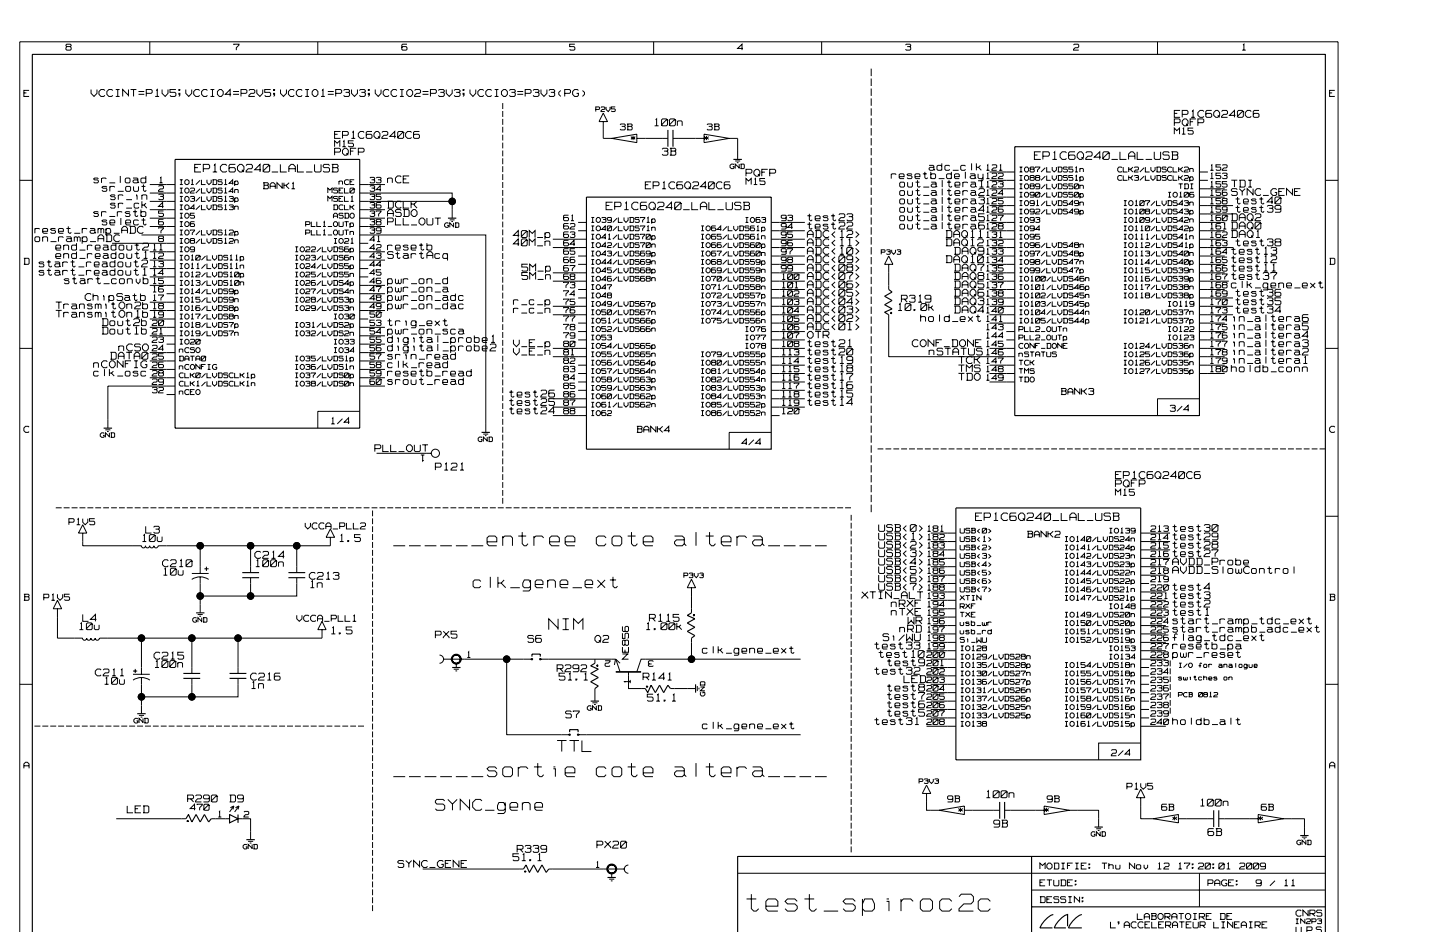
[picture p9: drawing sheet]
<svg xmlns="http://www.w3.org/2000/svg" width="432mm" height="279mm" viewBox="0 0 432 279" stroke-linecap="round" stroke-linejoin="round" font-family="sans-serif">
<g fill="none" stroke="#000" stroke-width=".3">
<path d="M20 14h1.1l.2 .8-.2 .2h-1.1l-.2-.2zM20 14l-.2-.3 .2-.4h1.1l.2 .2-.2 .5M44.9 12.5v3.8M70.1 13.5v-.2h1.6v.2l-.8 .8v.7M95.3 12.5v3.8M122 13.3h-1.3l-.2 .2v1.3l.2 .2h1.1l.2-.2-.2-.8h-1.1l-.2 .3M145.7 12.5v3.8M172.4 13.3h-1.6v.7h1.3l.3 .3v.5l-.3 .2h-1l-.3-.2M196 12.5v3.8M222.8 14.5h-1.6l1.3-1.2v1.7M246.4 12.5v3.8M271.5 13.5l.3-.2h1l.3 .2-.3 .5h-.8"/>
<path d="M272.8 14l.3 .3v.5l-.3 .2h-1l-.3-.2M296.7 12.5v3.8M321.9 13.5l.3-.2h1l.3 .2v.5l-.3 .3h-.8l-.5 .7h1.6M347.1 12.5v3.8M372.5 15h1M372.7 13.5l.3-.2v1.7M7.2 27.9h.7M8.7 27.1h-1.5v1.8h1.5M27.3 26.8v1.2l.9 .9 .9-.9v-1.2M31.5 27.1l-.4-.3h-.8l-.6 .6v.9l.6 .6h.8l.4-.3M33.8 27.1l-.3-.3h-.9l-.6 .6v.9l.6 .6h.9l.3-.3M34.7 28.9h1.2"/>
<path d="M34.7 26.8h1.2M35.3 26.8v2.1M38.5 28.6l-1.7-1.8v2.1M38.5 26.8v2.1M39.2 26.8h1.7M40 26.8v2.1M41.5 28.3h1.8M41.5 27.4h1.8M43.9 28h1.4l.3-.3v-.6l-.3-.3h-1.4v2.1M46.5 28.9h1.2M46.9 27.1l.3-.3v2.1M48.6 26.8v1.2l.9 .9 .9-.9v-1.2"/>
<path d="M52.7 26.8h-1.7v.9h1.5l.2 .3v.6l-.2 .3h-1.2l-.3-.3M53.6 26.8h.3v.3h-.3zM53.9 28.3h-.3v-.3h.3v.6l-.3 .3M55.7 26.8v1.2l.9 .9 .9-.9v-1.2M59.9 27.1l-.4-.3h-.8l-.6 .6v.9l.6 .6h.8l.4-.3M62.2 27.1l-.3-.3h-.9l-.5 .6v.9l.5 .6h.9l.3-.3M63.1 28.9h1.2M63.1 26.8h1.2M63.7 26.8v2.1M65.8 26.8h.6l.5 .6v.9l-.5 .6h-.6l-.6-.6v-.9zM69.3 28.3h-1.7l1.4-1.5v2.1M69.9 28.3h1.8"/>
<path d="M69.9 27.4h1.8M72.3 28h1.4l.3-.3v-.6l-.3-.3h-1.4v2.1M74.6 27.1l.3-.3h1.2l.3 .3v.6l-.3 .3h-.8l-.7 .6v.3h1.8M77 26.8v1.2l.9 .9 .9-.9v-1.2M81.2 26.8h-1.8v.9h1.5l.3 .3v.6l-.3 .3h-1.2l-.3-.3M82 26.8h.3v.3h-.3zM82.3 28.3h-.3v-.3h.3v.6l-.3 .3M84.1 26.8v1.2l.9 .9 .9-.9v-1.2M88.2 27.1l-.3-.3h-.8l-.6 .6v.9l.6 .6h.8l.3-.3M90.6 27.1l-.3-.3h-.8l-.6 .6v.9l.6 .6h.8l.3-.3M91.5 28.9h1.2M91.5 26.8h1.2"/>
<path d="M92.1 26.8v2.1M94.2 26.8h.6l.5 .6v.9l-.5 .6h-.6l-.6-.6v-.9zM96.3 28.9h1.1M96.6 27.1l.3-.3v2.1M98.3 28.3h1.8M98.3 27.4h1.8M100.7 28h1.5l.2-.3v-.6l-.2-.3h-1.5v2.1M102.1 39.4h-1.8v2.1h1.8M103 27.1l.3-.3h1.2l.3 .3-.3 .6h-.9M104.5 27.7l.3 .3v.6l-.3 .3h-1.2l-.3-.3M105.4 26.8v1.2l.9 .9 .9-.9v-1.2M105.7 39.7l.3-.3v2.1"/>
<path d="M107.8 27.1l.3-.3h1.1l.4 .3v.3l-.4 .3h-.8M109.2 39.7l-.3-.3h-.9l-.6 .6v.9l.6 .6h.9l.3-.3M109.2 27.7l.4 .3v.6l-.4 .3h-1.1l-.3-.3M110.4 26.8h.3v.3h-.3zM110.7 28.3h-.3v-.3h.3v.6l-.3 .3M111.5 39.4h-1.4l-.3 .3v1.5l.3 .3h1.2l.2-.3v-.6l-.2-.3h-1.2l-.3 .3M112.5 26.8v1.2l.9 .9 .9-.9v-1.2M114.5 39.7l.4-.3h1.1l.3 .3v.6l-.3 .3h-.9l-.6 .6v.3h1.8M116.6 27.1l-.3-.3h-.8l-.6 .6v.9l.6 .6h.8l.3-.3M119 27.1l-.3-.3h-.8l-.6 .6v.9l.6 .6h.8l.3-.3M119.3 39.7l.2-.3h1.2l.3 .3h-.3l-1.4 1.5zM119.9 28.9h1.2"/>
<path d="M119.9 26.8h1.2M120.5 26.8v2.1M121 39.7v1.5l-.3 .3h-1.2l-.2-.3M122 27.4l.6-.6h.6l.5 .6v.9l-.5 .6h-.6l-.6-.6zM123.4 39.7l-.3-.3h-.9l-.6 .6v.9l.6 .6h.9l.3-.3M124.3 27.1l.3-.3h1.2l.3 .3v.6l-.3 .3h-.8l-.7 .6v.3h1.8M125.8 39.4h-1.5l-.3 .3v1.5l.3 .3h1.2l.3-.3v-.6l-.3-.3h-1.2l-.3 .3M126.7 28.3h1.8M126.7 27.4h1.8M129.1 28h1.5l.3-.3v-.6l-.3-.3h-1.5v2.1M131.4 27.1l.3-.3h1.2l.3 .3-.3 .6h-.9M132.9 27.7l.3 .3v.6l-.3 .3h-1.2l-.3-.3"/>
<path d="M133.8 26.8v1.2l.9 .9 .9-.9v-1.2M136.2 27.1l.3-.3h1.1l.4 .3v.3l-.4 .3h-.8M137.6 27.7l.4 .3v.6l-.4 .3h-1.1l-.3-.3M138.9 26.8h.2v.3h-.2zM139.1 28.3h-.2v-.3h.2v.6l-.2 .3M140.9 26.8v1.2l.9 .9 .9-.9v-1.2M145 27.1l-.3-.3h-.8l-.6 .6v.9l.6 .6h.8l.3-.3M147.4 27.1l-.3-.3h-.8l-.6 .6v.9l.6 .6h.8l.3-.3M148.3 28.9h1.2M148.3 26.8h1.2M148.9 26.8v2.1M150.4 27.4l.6-.6h.6l.5 .6v.9l-.5 .6h-.6l-.6-.6z"/>
<path d="M150.7 30.9v1.8M150.7 33.3v1.8M150.7 35.6v1.8M150.7 38v1.8M152.7 27.1l.3-.3h1.2l.3 .3-.3 .6h-.8M154.2 27.7l.3 .3v.6l-.3 .3h-1.2l-.3-.3M155.1 28.3h1.8M155.1 27.4h1.8M157.5 28h1.5l.3-.3v-.6l-.3-.3h-1.5v2.1M159.9 27.1l.2-.3h1.2l.3 .3v.3l-.3 .3h-.9M161.3 27.7l.3 .3v.6l-.3 .3h-1.2l-.2-.3M162.2 26.8v1.2l.9 .9 .9-.9v-1.2"/>
<path d="M164.6 27.1l.3-.3h1.1l.3 .3-.3 .6h-.8M166 27.7l.3 .3v.6l-.3 .3h-1.1l-.3-.3M168.1 27.1l-.5 .6v.6l.5 .6M169.3 28h1.5l.3-.3v-.6l-.3-.3h-1.5v2.1M173.4 27.1l-.3-.3h-.8l-.6 .6v.9l.6 .6h.8l.3-.3v-.6h-.5M174.7 27.1l.6 .6v.6l-.6 .6M178.6 32.8h1l.2-.5-.2-.3h-1v1.4M180.2 32.3l.2-.3h.7l.3 .3v.3l-.8 .2-.4 .4v.2h1.2M180.9 36.4v5.1h2.5M180.9 33.9l1.3 2.5h-2.6zM181.7 32v.8l.7 .6 .5-.6v-.8M184.5 32h-1.2v.6l1.2 .2-.2 .6h-.8l-.2-.2"/>
<path d="M185.9 37.4l.3-.2h1l.3 .2-.3 .5h-.8M187.2 37.9l.3 .3v.5l-.3 .2h-1l-.3-.2M188 37.2h1.3l.3 .2-.3 .5M188.3 37.9h1l.3 .8-.3 .2h-1.3M188.3 37.2v1.7M196.3 37.7h1.2M196.6 35.9l.3-.3v2.1M198.7 35.6h1.1l.4 .3h-.4l-1.4 1.5v-1.5zM200.2 35.9v1.5l-.4 .3h-1.1l-.3-.3M200.7 35.9l.3-.3h1.2l.3 .3h-.3l-1.5 1.5zM202.5 35.9v1.5l-.3 .3h-1.2l-.3-.3M203.1 36.5l.3-.3h.9l.3 .3v1.2"/>
<path d="M203.1 36.2v1.5M212 37.4l.3-.2h1l.3 .2-.3 .5h-.8M213.3 37.9l.3 .3v.5l-.3 .2h-1l-.3-.2M214.1 37.2h1.3l.2 .2-.2 .5M214.3 37.9h1.1l.2 .8-.2 .2h-1.3M214.3 37.2v1.7M261.2 20.6v2.2M261.2 23.5v2.3M261.2 26.5v2.2M261.2 29.5v2.2M261.2 32.5v2.2M261.2 35.4v2.2"/>
<path d="M261.2 38.4v2.2M352.1 36.8h1.5l.3-.3v-.6l-.3-.3h-1.5v2.1M352.1 34h.9M353.9 33.1h-1.8v2.1h1.8M354.5 34.3h1.4l.3-.3v-.6l-.3-.3h-1.4v2.1M354.7 38.7l.2-.3v1.8M355.1 35.6h.6l.5 .6v.9l-.5 .6h-.6l-.6-.6v-.9zM355.7 37.1l.5 .6M356.9 36.5h.9M357.2 35.2h1.1M357.5 33.4l.3-.3v2.1M357.8 38.4h-1.6v.8h1.3l.3 .3v.5l-.3 .2h-1l-.3-.2"/>
<path d="M358.6 35.6h-1.7v2.1M359.2 36.8h1.5l.3-.3v-.6l-.3-.3h-1.5v2.1M361 33.4l-.3-.3h-.9l-.6 .6v.9l.6 .6h.9l.3-.3M363.3 33.1h-1.4l-.3 .3v1.5l.3 .3h1.2l.2-.3v-.6l-.2-.3h-1.2l-.3 .3M364.6 33.1h.6l.5 .6v.9l-.5 .6h-.6l-.7-.6v-.9zM365.2 34.6l.5 .6M366.3 33.4l.3-.3h1.2l.3 .3v.6l-.3 .3h-.9l-.6 .6v.3h1.8M370.5 34.6h-1.8l1.5-1.5v2.1M371.3 33.1h1.2l.3 .3h-.3l-1.4 1.5v-1.5zM372.8 33.4v1.5l-.3 .3h-1.2l-.2-.3M375.2 33.4l-.3-.3h-.9l-.6 .6v.9l.6 .6h.9l.3-.3M377.5 33.1h-1.4l-.3 .3v1.5l.3 .3h1.1l.3-.3v-.6l-.3-.3h-1.1l-.3 .3"/>
<path d="M398.7 27.9h.8M400.3 27.1h-1.6v1.8h1.6M5.9 54.1h3.8M29.5 53.6l-.2-.2h-.9l-.3 .2 .3 .3h.9l.2 .3-.2 .6h-.9l-.3-.3M30.4 53.6l.3-.2h.9l.3 .2M30.4 53.4v1.4M32 56.1l-.2-.2h-.9l-.3 .2 .3 .3h.9l.2 .3-.2 .7h-.9l-.3-.4M32.8 54.8h1.7M32.9 56.1l.3-.2h1l.2 .2M32.9 55.9v1.5M34.5 58.7l-.2-.3h-.9l-.3 .3 .3 .3h.9l.2 .3-.2 .6h-.9l-.3-.3M35.3 57.4h1.8"/>
<path d="M35.5 58.7l.3-.3h.9l.2 .3M35.5 58.4v1.5M36.1 52.7v2.1M37.5 53.6l.3-.2h.9l.3 .2v.9l-.3 .3h-.9l-.3-.3zM37.7 56.1l.3-.2h.9l.3 .2v.9l-.3 .4h-.9l-.3-.4zM37.8 59.9h1.8M39.9 53.4h1.2l.3 .2v.9l-.3 .3h-.9l-.3-.3 .3-.6h1.2M40 55.9v1.1l.3 .4h1l.2-.4v-1.1M40.8 58.7h.3v1.2M40.8 58.4h.3M41.4 54.5l.3 .3M42.4 55.9h1.2"/>
<path d="M42.5 58.7l.4-.3h.9l.2 .3v1.2M42.5 58.4v1.5M43 55.3v1.7l.3 .4h.3l.3-.4M43.7 53.6l-.2-.2h-1l-.3 .2v.9l.3 .3h1l.2-.3M43.7 52.7v2.1M44.9 57.9h7.6M44.9 55.3h7.6M47.5 58.4l.3-.2h1l.2 .2-.2 .5h-.8M47.5 55.9l.3-.2h1l.2 .2v.5l-.2 .2h-.8l-.5 .5v.3h1.5M47.8 54.8h1M48 53.4l.3-.2v1.6M48.8 58.9l.2 .2v.5l-.2 .3h-1l-.3-.3"/>
<path d="M53.9 58.9h.9M53.9 57.9h.9M53.9 56.4h.9M53.9 55.3h.9M53.9 53.9h.9M54.4 53.9v1.4M54.4 56.4v1.5M54.4 58.9v1.5M55.8 58.9h.5l.4 .4v.6l-.4 .5h-.5l-.4-.5v-.6zM55.8 56.4h.5l.4 .4v.6l-.4 .5h-.5l-.4-.5v-.6zM55.8 53.9h.5l.4 .4v.6l-.4 .4h-.5l-.4-.4v-.6zM57.1 59.1l.2-.2h.8l.2 .2-.2 .4h-.6"/>
<path d="M57.1 56.6l.2-.2h.8l.2 .6-.2 .2h-.6l-.4 .7h1.2M57.3 55.3h.8M57.5 54.1l.2-.2v1.4M58.1 59.5l.2 .3-.2 .6h-.8l-.2-.2M58.4 50.2h1M60 59.1l-1.3 1.3M60 56.6l-1.3 1.3M60 54.1l-1.3 1.2M60.3 49.3h-1.9v2.3h1.9M60.4 58.9v1.5h1.2M60.4 56.4v1.5h1.2M60.4 53.9v1.4h1.2"/>
<path d="M61 50.6h1.6l.3-.4v-.5l-.3-.4h-1.6v2.3M62.1 58.9v.9l.6 .6 .6-.6v-.9M62.1 56.4v.8l.6 .7 .6-.7v-.8M62.1 53.9v.8l.6 .6 .6-.6v-.8M63.7 58.9h1.1l.2 .2v1.1l-.2 .2h-1.1M63.7 56.4h1.1l.2 .2v1.1l-.2 .2h-1.1M63.7 53.9l1.3 .2v1l-.2 .2h-1.1M63.8 51.6h1.3M63.9 53.9v1.4M63.9 56.4v1.5M63.9 58.9v1.5M64.2 49.7l.3-.4v2.3"/>
<path d="M66.6 59.1l-.2-.2h-.8l-.2 .4 .2 .2h.8l.2 .7-.2 .2h-.8l-.2-.2M66.6 56.6l-.2-.2h-.8l-.2 .4 1 .2 .2 .7-.2 .2h-.8l-.2-.2M66.6 54.1l-.2-.2-1 .2 .2 .4h.8l.2 .2-.2 .6h-.8l-.2-.2M67.2 57.9h.9M67.2 55.3h.9M67.4 59.1l.2-.2v1.5M67.4 56.6l.2-.2v1.5M67.4 54.1l.2-.2v1.4M68 49.7l-.3-.4h-1l-.6 .7v.9l.6 .7h1l.3-.3M68.7 59.1l.2-.2h.9l.2 .2-.2 .4h-.7M69.8 59.5l.2 .3-.2 .6h-.9l-.2-.2M70 57.4h-1.3l1.1-1v1.5"/>
<path d="M70 54.9h-1.3l1.1-1v1.4M70.4 59.8l.2-.5h.6l.2 .5-.2 .6h-.6l-.2-.2M70.4 57l.2-.2 .8 .2v.9M70.4 54.7l.2-.4h.6l.2 .4-.2 .6h-.6l-.2-.2M70.4 54.3v1.5M70.4 56.8v1.1M70.4 59.3v1.5M70.6 49.3h-1.6l-.3 .4v1.6l.3 .3h1.3l.3-.3v-.7l-.3-.4h-1.3l-.3 .4M71.9 49.3h.6l.7 .7v.9l-.7 .7h-.6l-.7-.7v-.9zM72.5 50.9l.7 .7M73.8 49.7l.3-.4h1.3l.3 .4v.5l-.3 .4h-1l-.6 .7v.3h1.9M78.3 50.9h-1.9l1.6-1.6v2.3"/>
<path d="M78.9 54.8h1.3l.3 .2-.3 .5M79.2 55.5h1l.3 .3v.5l-.3 .3h-1.3M79.2 54.8v1.8M79.2 49.3h1.3l.4 .4h-.4l-1.6 1.6v-1.6zM80.9 49.7v1.6l-.4 .3h-1.3l-.3-.3M81 56.6v-1.3l.5-.5h.5l.5 .5v1.3M81 55.8h1.5M81.5 51.6h1.9M84.1 49.3v2.3h1.9M84.6 56.3l-1.5-1.5v1.8M84.6 54.8v1.8M85.1 55.5h.8v.3l.8 .8"/>
<path d="M85.1 54.8v1.8M86.6 51.6v-1.6l.7-.7h.6l.7 .7v1.6M86.6 50.6h2M86.7 54.8l-.8 .7M87.4 56.6h1.1M87.7 55l.2-.2v1.8M89.2 49.3v2.3h1.9M91.8 51.6h1.9M94.3 49.3v2l.3 .3h1.3l.4-.3v-2M98.3 57.9v-1.5l.6 .6 .7-.6v1.5M98.8 49.7l-.3-.4h-1.3l-.3 .7 .3 .2h1.3l.3 .4v.7l-.3 .3h-1.3l-.3-.3M99.5 49.3h1.6l.3 .4-.3 .5"/>
<path d="M99.8 50.2h1.3l.3 .4v.7l-.3 .3h-1.6M99.8 49.3v2.3M100.3 44v-1.8l.8 .7 .8-.7v1.8M100.3 45.6h1.5l.3-.3v-.6l-.3-.3h-1.5v2.1M100.3 40.3h.9M101.2 59.1l-.2-.2h-.8l-.2 .2 .2 .4h.8l.2 .7-.2 .2h-.8l-.2-.2M101.2 56.6l-.2-.2h-.8l-.2 .4 1 .2 .2 .7-.2 .2h-.8l-.2-.2M101.6 54.5l.3-.2h.6l.2 .2v.8M101.6 59.5h.6M101.6 57h.6M101.6 54.3v1M102.7 44h1"/>
<path d="M102.7 40.6h1.4l.3-.3v-.6l-.3-.3h-1.4v2.1M102.9 58.9h-1.3v1.5h1.3M102.9 56.4h-1.3v1.5h1.3M102.9 42.5l.3-.3v1.8M103.3 58.9v1.5h1.3M103.3 56.4v1.5h1.3M103.3 44.4h.6l.5 .6v.9l-.5 .6h-.6l-.6-.6v-.9zM103.9 45.9l.5 .6M104.6 54.1l-.9-.2-.4 .4v.6l.4 .4h.7l.2-.2M104.9 54.5h.7M105.1 45.3h.9M105.2 56.4h.8l.2 .2-1.3 1.1v-1.1z"/>
<path d="M105.4 59.1l.2-.2v1.5M105.4 41.5h1.1M106 42.2h-1.6v.7h1.3l.3 .4v.4l-.3 .3h-1l-.3-.3M106.2 56.6v1.1l-.2 .2h-.8l-.3-.2M106.2 53.9h-1.3v1.4h1.3M106.8 44.4h-1.7v2.1M107.4 45.6h1.5l.3-.3v-.6l-.3-.3h-1.5v2.1M107.9 57.9h27.7v2.5h-27.7M107.9 55.3h7.5M110.9 53.4l.3-.2h.9l.3 .2-.3 .5h-.7M110.9 58.4l.3-.2h.9l.3 .2-.3 .5h-.7M110.9 55.9l.3-.2h.9l.3 .2-.3 .5h-.7"/>
<path d="M112.1 53.9l.3 .2v.5l-.3 .2h-.9l-.3-.2M112.1 58.9l.3 .2v.5l-.3 .3h-.9l-.3-.3M112.1 56.4l.3 .2v.5l-.3 .3h-.9l-.3-.3M112.1 40l.7-.6h.6l.5 .6v.9l-.5 .6h-.6l-.7-.6zM112.8 53.4l.3-.2h.9l.3 .2-.3 .5h-.7M113.4 40.9l.5 .6M114 53.9l.3 .2v.5l-.3 .2h-.9l-.3-.2M114.3 58.2h-1.5v.7h1.2l.3 .2v.5l-.3 .3h-.9l-.3-.3M114.3 56.9h-1.5l1.2-1.2v1.7M116.2 53.6l.3-.2h.9l.2 .2v1.2M116.2 53.4v1.4M118.7 40.9h-1.8l1.5-1.5v2.1"/>
<path d="M120.3 53l-.3-.3h-.8l-.6 .7v.8l.6 .6h.8l.3-.3M120.9 53.6h.9M122.7 52.7h-1.8v2.1h1.8M150.7 40.4v1.7M150.7 42.8v1.7M150.7 45.1v1.8M150.7 47.5v1.7M150.7 49.8v1.8M150.7 52.2v1.8M150.7 54.6v1.7M150.7 56.9v1.8M150.7 59.3v1.8"/>
<path d="M183.4 41.5l7.6-1.3v2.6zM189.2 40.9l.4 .5-.4 .4M189.8 40.7v1.3M190.1 41.4l.4 .4M190.5 40.9l-.4 .5h-.5M191 41.5h9.3M193.5 55.4h.9M195.2 54.5h-1.7v2.1h1.7M195.8 55.7h1.5l.3-.3v-.6l-.3-.3h-1.5v2.1M198.5 44.7l.3-.3h1.2l.3 .3-.3 .6h-.9M198.5 56.6h1.2M198.8 54.8l.3-.3v2.1"/>
<path d="M200 45.3l.3 .3v.6l-.3 .3h-1.2l-.3-.3M200.9 44.4h1.5l.2 .3-.2 .6M201.2 45.3h1.2l.2 .3v.6l-.2 .3h-1.5M201.2 44.4v2.1M201.8 41.5h9.3M202.4 54.8l-.3-.3h-.9l-.6 .6v.9l.6 .6h.9l.3-.3M204.7 54.5h-1.5l-.3 .3v1.5l.3 .3h1.2l.3-.3v-.6l-.3-.3h-1.2l-.3 .3M205.9 54.5h.6l.6 .6v.9l-.6 .6h-.6l-.6-.6v-.9zM206.5 56l.6 .6M207.7 54.8l.3-.3h1.2l.3 .3v.6l-.3 .3h-.9l-.6 .6v.3h1.8M211.1 40.2l7.6 1.3-7.6 1.3zM211.2 40.9l.4 .5-.4 .4"/>
<path d="M211.8 56h-1.7l1.4-1.5v2.1M211.8 40.7v1.3M212.1 41.4l.4 .4M212.4 54.8l.3-.3h1.2l.3 .3h-.3l-1.5 1.5zM212.5 40.9l-.4 .5h-.5M214.2 54.8v1.5l-.3 .3h-1.2l-.3-.3M216.5 54.8l-.3-.3h-.8l-.6 .6v.9l.6 .6h.8l.3-.3M218.7 41.5h2.5v6.3M218.9 54.5h-1.4l-.3 .3v1.5l.3 .3h1.1l.3-.3v-.6l-.3-.3h-1.1l-.3 .3M220.1 49.4l-.8-.2-.4 .4v.6l.4 .3 .8-.2v-.3h-.4M220.4 48.3h1.6M220.9 48.8h.5"/>
<path d="M221.7 50.3l-1.2-1.1v1.3M221.7 49.2v1.3M222 49.2h1l.2 .2-.2 1.1h-1M222.2 49.2v1.3M223.7 55.3v-1.8l.8 .8 .8-.8v1.8M223.7 51.9h1.5l.3-.3v-.5l-.3-.3h-1.5v2M226 55.3h1.1M226.1 51.4l.6-.6h.6l.5 .6v.8l-.5 .6h-.6l-.6-.6zM226.3 53.8l.2-.3v1.8M227.3 52.2l.5 .6M228.4 51.6h1M229.4 53.5h-1.6v.8h1.4l.2 .3v.5l-.2 .2h-1.1l-.3-.2"/>
<path d="M230.2 50.8h-1.8v2M230.8 51.9h1.5l.3-.3v-.5l-.3-.3h-1.5v2M261.2 41.4v2.2M261.2 44.4v2.2M261.2 47.3v2.2M261.2 50.3v2.2M261.2 53.3v2.2M261.2 56.2v2.3M261.2 59.2v2.2M267.3 52.4l.2-.3h1l.2 .3M267.3 52.1v1.5M269.6 53h1.5v-.6l-.3-.3h-.9l-.3 .3v.9l.3 .3h1.2"/>
<path d="M269.8 59.9l.3-.3h.9l.2 .3v.9l-.2 .3h-.9l-.3-.3zM269.8 57.4l.3-.3h.9l.2 .3v.9l-.2 .3h-.9l-.3-.3zM269.8 54.9l.3-.3h.9l.2 .3v.9l-.2 .3h-.9l-.3-.3zM272.2 59.6v1.2l.3 .3h.8l.3-.3v-1.2M272.2 57.1v1.2l.3 .3h.8l.3-.3v-1.2M272.2 54.6v1.2l.3 .3h.8l.3-.3v-1.2M273.5 52.4l-.3-.3h-.9l-.3 .3 .3 .3h.9l.3 .3-.3 .6h-.9l-.3-.3M274.4 53h1.4v-.6l-.2-.3h-.9l-.3 .3v.9l.3 .3h1.1M274.5 59.6h1.2M274.5 57.1h1.2M274.5 54.6h1.2M275.1 59.1v1.7l.3 .3 .6-.3"/>
<path d="M275.1 56.6v1.7l.3 .3 .6-.3M275.1 54v1.8l.3 .3 .6-.3M276.7 52.1h1.2M276.9 56.1h1.7M276.9 58.6h1.7M277.3 51.5v1.8l.3 .3 .6-.3M278.6 49.6h1.2l.2 .2v1l-.2 .3h-.9l-.3-.3 .3-.6h1.1M279.1 52.4l.3-.3h.9l.2 .3v.9l-.2 .3h-.9l-.3-.3M279.1 51.5v2.1M279.2 59.6h1.3l.2 .3v.9l-.2 .3h-.9l-.4-.3 .4-.6h1.1M279.2 57.1h1.3l.2 .3v.9l-.2 .3h-.9l-.4-.3 .4-.6h1.1M279.2 54.6h1.3l.2 .3v.9l-.2 .3h-.9l-.4-.3 .4-.6h1.1"/>
<path d="M280 50.8l.4 .3M280.7 58.3l.3 .3M280.7 55.8l.3 .3M281.5 53.6h1.7M282.4 49.8l-.2-.2h-.9l-.3 .2v1l.3 .3h.9l.2-.3M282.4 49v2.1M282.5 54v2.1M282.5 56.6v2M282.5 59.1v2M284 59.6h1.2M284 57.1h1.2M284 54.6h1.2"/>
<path d="M284.6 59.1v1.7l.3 .3 .6-.3M284.6 56.6v1.7l.3 .3 .6-.3M284.6 54v1.8l.3 .3 .6-.3M284.8 49.8l-.3-.2h-.9l-.3 .2v1l.3 .3h.9l.3-.3M285.3 52.4l-.3-.3h-.9l-.3 .3v.9l.3 .3h.9l.3-.3M285.3 51.5v2.1M285.7 51.1h1.7M286.2 53h1.5v-.6l-.3-.3h-.9l-.3 .3v.9l.3 .3h1.2M286.3 58h1.5v-.6l-.2-.3h-1l-.3 .3v.9l.3 .3h1.2M286.3 55.5h1.5v-.6l-.2-.3h-1l-.3 .3v.9l.3 .3h1.2M288.7 59.9l.3-.3h.9l.3 .3M288.7 57.4l.3-.3h.9l.3 .3"/>
<path d="M288.7 54.9l.3-.3h.9l.3 .3M288.7 54.6v1.5M288.7 57.1v1.5M288.7 59.6v1.5M289.5 51.5v2.1M289.5 49.8l-.2-.2h-.9l-.3 .2v1l.3 .3h.9l.2-.3M290.9 52.1h1.2l.3 .3v.9l-.3 .3h-.8l-.4-.3 .4-.6h1.1M291.1 59.6h1.2l.2 .3v.9l-.2 .3h-.9l-.3-.3 .3-.6h1.1M291.1 57.1h1.2l.2 .3v.9l-.2 .3h-.9l-.3-.3 .3-.6h1.1M291.1 54.6h1.2l.2 .3v.9l-.2 .3h-.9l-.3-.3 .3-.6h1.1M291.3 49v2.1M292.4 53.3l.3 .3"/>
<path d="M292.5 58.3l.4 .3M292.5 55.8l.4 .3M292.8 49v2.1M293.3 52.1v1.2l.3 .3h.9l.3-.3M293.4 50.2l.9 .9M293.5 59.4l.3-.3h1.1l.3 .3-.3 .5h-.9M293.5 56.9l.3-.3h1.1l.3 .3v.5l-.3 .3h-.9l-.5 .6v.3h1.7M293.8 56.1h1.1M294 49.6l-.6 .6h-.6M294 54.3l.3-.3v2.1M294.8 52.1v1.8l-.3 .3h-1.2M294.9 59.9l.3 .3v.6l-.3 .3h-1.1l-.3-.3"/>
<path d="M295.8 56.1h.9M295.8 58.6h.9M295.8 53.6h.9M295.8 51.1h.9M296 59.6l.2-.1v1.6M296 57.1l.2-.2v1.7M296 54.6l.2-.2v1.7M296 52.1l.2-.2v1.7M296 49.6l.2-.2v1.7M296.7 51.6h7.6M296.7 56.6h7.6M296.7 59.1h7.6"/>
<path d="M296.7 54.1h7.6M297.4 59.6l.3-.1 1.2 .1v.6l-.3 .2h-.7l-.5 .5v.2h1.5M297.4 57.1l.3-.2h.9l.3 .2v.6l-.3 .2h-.7l-.5 .4v.3h1.5M297.4 54.6l.3-.2 1.2 .2v.5l-.3 .3h-.7l-.5 .4v.3h1.5M297.4 52.1l.3-.2h.9l.3 .2v.5l-.3 .3h-.7l-.5 .4v.3h1.5M297.4 49.6l.3-.2 1.2 .2v.5l-.3 .2h-.7l-.5 .5v.3h1.5M299.3 54.6l.3-.2 1.2 .2-.2 .5h-.8M299.3 52.1l.3-.2h1l.2 .2v.5l-.2 .3h-.8l-.5 .4v.3h1.5M299.6 51.1h1M299.8 49.6l.3-.2v1.7M300.6 55.1l.2 .3v.4l-.2 .3h-1l-.3-.3M300.8 59.5h-1.5v.7h1.3l.2 .2v.5l-.2 .2h-1l-.3-.2"/>
<path d="M300.8 58.1h-1.5l1.3-1.2v1.7M305.7 51.6h.9M305.7 56.6h.9M305.7 59.1h.9M305.7 57.7h.9M305.7 55.1h.9M305.7 50.1h.9M305.7 54.1h.9M305.7 52.6h.9M306.2 50.1v1.5M306.2 52.6v1.5M306.2 55.1v1.5"/>
<path d="M306.2 57.7v1.4M307.6 50.1h.5l.3 .4v.6l-.3 .5h-.5l-.4-.5v-.6zM307.6 52.6h.5l.3 .4v.7l-.3 .4h-.5l-.4-.4v-.7zM307.6 55.1h.5l.3 .4v.7l-.3 .4h-.5l-.4-.4v-.7zM307.6 57.7h.5l.3 .3v.7l-.3 .4h-.5l-.4-.4v-.7zM309.1 50.7h.8l.2 .7-.2 .2h-.8l-.2-.2zM309.1 50.7l-.2-.2 .2-.4h.8l.2 .2-.2 .4M309.1 53.2h.8l.2 .7-1 .2-.2-.2zM309.1 53.2l-.2-.2 .2-.4h.8l.2 .2-.2 .4M309.1 55.8h.8l.2 .6-.2 .2h-.8l-.2-.2zM309.1 55.8l-.2-.3 .2-.4h.8l.2 .2-.2 .5M310.1 58.3l-.2 .2h-.8l-.2-.2 .2-.6h.8l.2 .2v1l-.2 .2h-1"/>
<path d="M310.2 46.5h.9M310.5 50.3v-.2h1.3l-.7 .9v.6M310.7 53.2h.9l.2 .7-1.1 .2-.2-.2zM310.7 53.2l-.2-.2 .2-.4h.9l.2 .2-.2 .4M310.7 57.7h.9l.2 .2-1.3 1v-1zM311.8 55.8l-.2 .2h-.9l-.2-.2 .2-.7h.9l.2 .2v1.1l-.2 .2h-1.1M311.8 57.9v1l-.2 .2h-.9l-.2-.2M312.1 45.5h-1.9v2.3h1.9M312.7 46.8h1.7l.3-.3v-.7l-.3-.3h-1.7v2.3M313.4 50.3l-1.2 1.3M313.4 52.8l-1.2 1.3M313.4 55.3l-1.2 1.3"/>
<path d="M313.4 57.9l-1.2 1.2M313.9 50.1v1.5h1.2M313.9 52.6v1.5h1.2M313.9 55.1v1.5h1.2M313.9 57.7v1.4h1.2M315.5 50.1v.9l.6 .6 .7-.6v-.9M315.5 52.6v.9l.6 .6 .7-.6v-.9M315.5 55.1v.9l.6 .6 .7-.6v-.9M315.5 57.7v.8l.6 .6 .7-.6v-.8M315.6 47.8h1.3M316 45.8l.3-.3v2.3M317.2 50.1h1l.2 .2v1.1l-.2 .2h-1"/>
<path d="M317.2 52.6h1l.2 .2v1.1l-1.2 .2M317.2 55.1h1l.2 .2v1.1l-.2 .2h-1M317.2 57.7h1l.2 .2v1l-.2 .2h-1M317.4 50.1v1.5M317.4 52.6v1.5M317.4 55.1v1.5M317.4 57.7v1.4M319.8 45.8l-.3-.3h-1l-.6 .7v.9l.6 .7h1l.3-.3M320.1 50.3l-.2-.2h-.9l-.2 .2 .2 .4h.9l.2 .3-.2 .6h-.9l-.2-.2M320.1 52.8l-.2-.2h-.9l-.2 .4 .2 .2h.9l.2 .7-.2 .2-1.1-.2M320.1 55.3l-.2-.2h-.9l-.2 .2 .2 .5h.9l.2 .2-.2 .6h-.9l-.2-.2M320.1 57.9l-.2-.2h-.9l-.2 .2 .2 .4h.9l.2 .2-.2 .6h-.9l-.2-.2"/>
<path d="M321.7 50.1h-1.2v.6h1.1l.1 .3-.1 .6h-.9l-.2-.2M321.7 52.6h-1.2v.6h1.1l.1 .3-.1 .6-1.1-.2M321.7 55.1h-1.2v.7h1.1l.1 .2-.1 .6h-.9l-.2-.2M321.7 57.7h-1.2v.6h1.1l.1 .2-.1 .6h-.9l-.2-.2M322.4 55.1h.8l.2 .2-1.2 1.1v-1.1zM322.4 57.7h.8l.2 .2-1.2 1v-1zM322.4 45.5h-1.6l-.4 .3v1.7l.4 .3h1.3l.3-.3v-.7l-.3-.3h-1.3l-.4 .3M322.4 51.6h.8M322.4 54.1h.8M322.5 50.3l.2-.2v1.5M322.5 52.8l.2-.2v1.5M323 46.2l.7-.7h.6l.6 .7v.9l-.6 .7h-.6l-.7-.7z"/>
<path d="M323.4 55.3v1.1l-.2 .2h-.8l-.2-.2M323.4 57.9v1l-.2 .2h-.8l-.2-.2M323.8 50.7l.2-.2h.7l.2 .2v.9M323.8 53.5l.2-.5h.7l.2 .5-.2 .6-.9-.2M323.8 55.8l.2-.3h.7l.2 .3v.8M323.8 58.5l.2-.5h.7l.2 .5-.2 .6h-.7l-.2-.2M323.8 50.5v1.1M323.8 53v1.5M323.8 55.5v1.1M323.8 58v1.5M324.3 47.1l.6 .7M325.6 45.8l.3-.3h1.3l.3 .3v.7l-.3 .3h-1l-.6 .7v.3h1.9"/>
<path d="M330.1 47.1h-2l1.7-1.6v2.3M331 45.5h1.3l.3 .3h-.3l-1.6 1.7v-1.7zM332.6 45.8v1.7l-.3 .3h-1.3l-.3-.3M333.3 47.8h1.9M335.8 45.5v2.3h2M336.4 52.8l-.2-.2h-.7l-.3 .4v.7l.3 .4 .9-.2M336.4 50.3l-.2-.2h-.7l-.3 .4v.6l.3 .5h.7l.2-.2M336.8 52.6v1.5h1.3M336.8 50.1v1.5h1.3M338.4 47.8v-1.6l.7-.7h.6l.6 .7v1.6M338.4 46.8h1.9M338.5 53.2h.6v.3l.6 .6"/>
<path d="M338.5 50.7h.6v.3l.6 .6M338.5 50.1v1.5M338.5 52.6v1.5M339.7 52.6l-.6 .6M339.7 50.1l-.6 .6M340.1 52.8l.2-.2h.9l.2 .2-.2 .4h-.7M340.1 50.3l.2-.2h.9l.2 .2-.2 .7h-.7l-.4 .6h1.3M341 45.5v2.3h1.9M341.2 53.2l.2 .3-.2 .6-1.1-.2M343.1 52.8l-1.3 1.3M343.1 50.3l-1.3 1.3M343.5 52.6v1.5h1.2"/>
<path d="M343.5 50.1v1.5h1.2M343.5 47.8h2M345.1 52.6v.9l.6 .6 .7-.6v-.9M345.1 50.1v.9l.6 .6 .7-.6v-.9M346.1 45.5v2l.3 .3h1.3l.3-.3v-2M346.8 52.6h1.1l.1 .2v1.1l-1.2 .2M346.8 50.1h1.1l.1 .2-.1 1.3h-1.1M347 50.1v1.5M347 52.6v1.5M349.7 52.8l-.2-.2h-.8l-.3 .4 .3 .2h.8l.2 .7-.2 .2-1.1-.2M349.7 50.3l-.2-.2h-.8l-.3 .2 .3 .4h.8l.2 .3-.2 .6h-.8l-.3-.2M350.3 59.1h.9"/>
<path d="M350.3 57.7h.9M350.6 45.8l-.3-.3h-1.3l-.3 .7 .3 .3h1.3l.3 .3v.7l-.3 .3h-1.3l-.3-.3M350.7 57.7v1.4M351.2 45.5h1.7l.3 .3-.3 .7M351.4 52.8l-.2-.2h-.7l-.4 .4v.7l.4 .4 .9-.2M351.4 50.3l-.2-.2h-.7l-.4 .4v.6l.4 .5h.7l.2-.2M351.6 46.5h1.3l.3 .3v.7l-.3 .3h-1.7M351.6 45.5v2.3M351.7 58l.5-.3h.4l.4 .3v.7l-.4 .4h-.4l-.5-.4zM351.7 52.6v1.5h1.3M351.7 50.1v1.5h1.3M352.1 40.2v-1.8l.8 .8 .8-.8v1.8"/>
<path d="M353.4 53.2h.6v.3l.7 .6M353.4 50.7h.6v.3l.7 .6M353.4 50.1v1.5M353.4 52.6v1.5M353.4 55.1h1.3M353.6 59.1h.9M353.8 57.9l.2-.2v1.4M354 55.1v1.5M354.4 40.2h1.1M354.7 52.6l-.7 .6M354.7 50.1l-.7 .6M355.1 52.8l.2-.2h.9l.2 .6-.2 .3h-.7l-.4 .6h1.3"/>
<path d="M355.1 50.3l.2-.2h.9l.2 .6-.2 .3h-.7l-.4 .6h1.3M355.1 55.1h1.1l.2 .2v1.1l-.2 .2h-1.1M355.3 57.7h.9l.2 .2-1.3 1v-1zM355.3 55.1v1.5M356.4 57.9v1l-.2 .2h-.9l-.2-.2M356.7 53.5l.3-.5h.6l.2 .5-.2 .6-.9-.2M356.7 50.7l.3-.2h.6l.2 .2v.9M356.7 50.5v1.1M356.7 53v1.5M357 56.6h.8M357 55.1h.8M357.3 55.1v1.5"/>
<path d="M358 57.7h-1l-.3 .2v1l.3 .2h.8l.2-.2-.2-.6h-.8l-.3 .2M359.7 51.6h2.5M359.7 56.6h7.5M359.7 59.1h7.5M359.7 54.1h2.5M362.9 56.1h1M362.9 58.6h1M362.9 53.6h1M362.9 51.1h1M363.2 54.6l.2-.2v1.7M363.2 59.6l.2-.1v1.6M363.2 57.1l.2-.2v1.7"/>
<path d="M363.2 52.1l.2-.2v1.7M363.2 49.6l.2-.2v1.7M366.1 54.4h-1.5v.7h1.2l.3 .3v.4l-.3 .3h-.9l-.3-.3M366.1 59.5h-1.5v.7h1.2l.3 .2v.5l-.3 .2h-.9l-.3-.2M366.1 56.9h-1.5v.8h1.2l.3 .2-.3 .7h-.9l-.3-.3M366.1 51.9h-1.5v.7h1.2l.3 .3-.3 .7h-.9l-.3-.3M366.1 49.4h-1.5v.7h1.2l.3 .2v.5l-.3 .3h-.9l-.3-.3M366.5 52.1l.3-.2h.9l.3 .2-.3 .5h-.7M366.5 49.6l.3-.2 1.2 .2v.5l-.3 .2h-.7l-.5 .5v.3h1.5M367.7 52.6l.3 .3-.3 .7h-.9l-.3-.3M368 54.4h-1.5v.7h1.2l.3 .3v.4l-.3 .3h-.9l-.3-.3M368 56.9h-1.2l-.3 .2v1.2l.3 .3h.9l.3-.3-.3-.6h-.9l-.3 .2"/>
<path d="M369.2 54h1.8M370.2 54v2.1M370.5 59.6h1.2M371 56.9l-.3-.3h-1.2l-.3 .5 .3 .3h1.2l.3 .3v.6l-.3 .3h-1.2l-.3-.3M371.1 59.1v1.7l.3 .3 .5-.3M371.6 54h1.5l.3 .3v1.5l-.3 .3h-1.5M371.6 56.6l.9 .8v1.2M371.9 54v2.1M373.4 56.6l-.9 .8M374.3 54h1.1M374.3 56.1h1.1M374.9 54v2.1"/>
<path d="M375.8 58.3l-1.8-1.7v2M375.8 56.6v2M376.7 59.9l-.3-.3h-.9l-.3 .3 .3 .3h.9l.3 .3-.3 .6h-.9l-.3-.3M377.6 59.6h1.2M378.1 56.9l-.3-.3h-.9l-.6 .5v.9l.6 .6h.9l.3-.3M378.2 59.1v1.7l.3 .3 .6-.3M378.7 58.6h1.7M382.3 59.4l.4-.3h1.1l.3 .3h-.3l-1.5 1.4zM382.8 56.9l-.3-.3h-.8l-.6 .5v.9l.6 .6h.8l.3-.3v-.6h-.5M383.5 57.4h.8M384.1 59.4v1.4l-.3 .3h-1.1l-.4-.3M385.2 56.6h-1.7v2h1.7"/>
<path d="M387.6 58.3l-1.8-1.7v2M387.6 56.6v2M388.2 57.4h.9M389.9 56.6h-1.7v2h1.7M397.4 54.1h3.8M7.2 77.4h1.3l.2 .3v1.3l-.2 .2h-1.3M7.4 77.4v1.8M10.5 71.2l.3-.2h.8l.3 .2v.9l-.3 .3h-.8l-.3-.3zM10.5 68.7l.3-.2h.8l.3 .2M10.5 68.5v1.4M12.8 71.2l.3-.2h.9l.3 .2v1.2M12.8 69.3h1.5v-.6l-.3-.2h-.9l-.3 .2v.9l.3 .3h1.2"/>
<path d="M12.8 71v1.4M13.2 78.8l-.3-.3h-.9l-.3 .3 .3 .3h.9l.3 .3-.3 .6h-.9l-.3-.3M14.1 78.5h1.2M14.6 77.9v1.8l.4 .3 .5-.3M15.2 72.4h1.7M16.4 78.5h1.3l.2 .3v.9l-.2 .3h-1l-.3-.3 .3-.6h1.2M16.6 68.7l-.2-.2h-.9l-.3 .2 .3 .3h.9l.2 .3-.2 .6h-.9l-.3-.3M16.7 76.9h1.5v-.6l-.3-.3h-.9l-.3 .3v.9l.3 .3h1.2M16.7 74.4h1.5v-.7l-.3-.2h-.9l-.3 .2v1l.3 .3h1.2M17.5 71.2l.3-.2h1l.2 .2M17.5 69.3h1.5v-.6l-.2-.2h-1l-.3 .2v.9l.3 .3h1.2M17.5 71v1.4"/>
<path d="M17.9 79.7l.3 .3M18.8 78.8l.3-.3h.9l.3 .3M18.8 78.5v1.5M19.1 76.3l.3-.3h.9l.3 .3v1.2M19.1 73.7l.3-.2h.9l.3 .2v1.3M19.1 73.5v1.5M19.1 76v1.5M19.9 71h1.2l.3 .2v.9l-.3 .3h-.9l-.3-.3 .3-.6h1.2M19.9 68.5h1.2M20.5 67.9v1.7l.3 .3 .6-.3M21.2 78.5h1.2M21.4 72.1l.3 .3"/>
<path d="M21.8 77.9v1.8l.3 .3 .5-.3M22.3 71.2l.3-.2 .6 .2v1.2M22.3 71v1.4M22.3 69.9h1.7M22.9 76.3l-.2-.3h-.9l-.3 .3v.9l.3 .3h.9l.2-.3M22.9 73.7l-.2-.2h-.9l-.3 .2v1l.3 .3h.9l.2-.3M22.9 72.9v2.1M22.9 75.4v2.1M23.2 71.2l.3-.2 .5 .2v1.2M23.8 75h1.8M23.8 77.5h1.8M24.6 71.5l.3-.5h1l.2 .5v.6l-.2 .3h-1l-.3-.3"/>
<path d="M24.6 68.7l.3-.2h1l.2 .2M24.6 68.5v1.4M24.6 71v2.1M25.9 78.8l.3-.3h.9l.2 .3M25.9 78.5v1.5M26.2 76.3l.3-.3h.9l.2 .3M26.2 73.7l.3-.2h.9l.2 .2M26.2 73.5v1.5M26.2 76v1.5M27 68.5h1.2l.2 .2v.9l-.2 .3h-.9l-.3-.3 .3-.6h1.1M27 72.4h1.8M28.3 79.4h1.4v-.6l-.2-.3h-.9l-.3 .3v.9l.3 .3h1.1"/>
<path d="M28.4 69.6l.4 .3M28.6 76.9h1.4v-.6l-.2-.3h-.9l-.3 .3v.9l.3 .3h1.1M28.6 74.4h1.4v-.7l-.2-.2h-.9l-.3 .2v1l.3 .3h1.1M29.4 72.4v-1.4l.6-.6h.6l.5 .6v1.4M29.4 68.7l.3-.2 .6 .2v1.2M29.4 71.5h1.7M29.4 68.5v1.4M29.5 63.7l-.2-.2h-.9l-.3 .2 .3 .3h.9l.2 .3-.2 .6h-.9l-.3-.3M30.3 68.7l.3-.2 .5 .2v1.2M30.4 63.7l.3-.2h.9l.3 .2M30.4 63.5v1.4M30.6 78.5h1.2l.3 .3v.9l-.3 .3h-.9l-.3-.3 .3-.6h1.2"/>
<path d="M30.9 76h1.2l.3 .3v.9l-.3 .3h-.9l-.3-.3 .3-.6h1.2M30.9 73.5h1.2l.3 .2v1l-.3 .3h-.9l-.3-.3 .3-.6h1.2M31.7 70.4h1.5l.3 .3v1.4l-.3 .3h-1.5M31.7 69l.3-.5h.9l.3 .5v.6l-.3 .3h-.9l-.3-.3M31.7 68.5v2M32 66.2l-.2-.2h-.9l-.3 .2 .3 .3h.9l.2 .3-.2 .6h-.9l-.3-.3M32 70.4v2M32.1 79.7l.3 .3M32.4 77.2l.3 .3M32.4 74.7l.3 .3M32.8 64.9h1.7M32.9 66.8h1.5v-.6l-.2-.2h-1l-.3 .2v.9l.3 .3h1.2"/>
<path d="M33.6 72.9h18.9M34.1 69.9h1.8M34.5 78.8l-.3-.3h-.9l-.3 .3v.9l.3 .3h.9l.3-.3M34.5 77.9v2.1M34.5 61.2l-.2-.3h-.9l-.3 .3 .3 .3h.9l.2 .3-.2 .6h-.9l-.3-.3M34.8 76.3l-.3-.3h-.9l-.3 .3v.9l.3 .3h.9l.3-.3M34.8 73.7l-.3-.2h-.9l-.3 .2v1l.3 .3h.9l.3-.3M34.8 72.9v2.1M34.8 75.4v2.1M35.2 63.7l.3-.2h.9l.2 .2M35.2 63.5v1.4M35.3 78.8l.4-.3h.9l.2 .3v.9l-.2 .3h-.9l-.4-.3z"/>
<path d="M35.5 61.2l.3-.3h.9l.2 .3M35.5 60.9v1.5M35.7 76.3l.3-.3h.9l.2 .3v.9l-.2 .3h-.9l-.3-.3zM35.7 73.7l.3-.2h.9l.2 .2v1l-.2 .3h-.9l-.3-.3zM35.9 70.7l-.3-.3h-.9l-.6 .6v.8l.6 .6h.9l.3-.3M36.2 65.4v2M36.5 69.9v-1.4l.6-.6h.6l.5 .6v1.4M36.5 69h1.7M37.7 66.8h1.5v-.6l-.3-.2h-.9l-.3 .2v.9l.3 .3h1.2M37.7 78.5v1.2l.3 .3h.9l.3-.3v-1.2M37.8 62.4h1.8M38 76v1.2l.4 .3h.8l.3-.3v-1.2"/>
<path d="M38 73.5v1.2l.4 .3h.8l.3-.3v-1.2M38.8 67.9h1.5l.3 .3v1.4l-.3 .3h-1.5M39 63.7l-.3-.2h-.9l-.3 .2 .3 .3h.9l.3 .3-.3 .6h-.9l-.3-.3M39.2 67.9v2M39.9 63.5h1.2M40.1 78.5h1.2M40.4 73.5h1.2M40.4 76h1.2M40.5 62.8v1.8l.3 .3 .6-.3M40.7 77.9v1.8l.3 .3 .6-.3M41 75.4v1.8l.3 .3 .6-.3M41 72.9v1.8l.3 .3 .6-.3"/>
<path d="M41.5 66.2l-.2-.2h-1l-.3 .2v.9l.3 .3h1l.2-.3M41.7 61.2l-.3-.3h-.9l-.3 .3v.9l.3 .3h.9l.3-.3M42.2 63.7l.3-.2h1l.2 .2v.9l-.2 .3h-1l-.3-.3M42.2 62.8v2.1M42.4 70.4h10.1M42.4 66h1.2M42.5 78.2l.3-.3h1.1l.3 .3v.6l-.3 .3h-.8l-.6 .6v.3h1.7M42.5 60.3v2.1M42.8 73.2l.3-.3h1.1l.3 .3v.5l-.3 .4h-.8l-.6 .6v.3h1.7M43 68.2l-.3-.3h-.9l-.6 .6v.8l.6 .6h.9l.3-.3M43 65.4v1.7l.3 .3h.3l.3-.3M43.1 77.5h1.1"/>
<path d="M43.2 61.5l.8 .9M43.4 75.7l.3-.3v2.1M43.8 60.9l-.6 .6h-.7M44.9 67.9h7.6M44.9 60.4h7.6M44.9 78h7.6M44.9 75.5h7.6M44.9 65.4h7.6M44.9 62.9h7.6M45.9 75h1M45.9 77.5h1M46.1 73.5l.3-.2v1.7"/>
<path d="M46.1 78.5l.3-.1v1.6M46.1 76l.3-.2v1.7M47.5 68.5v-.2h1.5l-.7 .9v.7M47.5 78.5l.3-.1 1.2 .1-.2 .5h-.8M47.5 76l.3-.2h1l.2 .2v.5l-.2 .3h-.8l-.5 .4v.3h1.5M47.8 71.5h1l.2 .3v.4l-.2 .2h-1l-.3-.2v-.4zM47.8 71.5l-.3-.3 .3-.4h1l.2 .2-.2 .5M47.8 75h1M48 73.5l.3-.2v1.7M48.8 79l.2 .3v.5l-.2 .2h-1l-.3-.2M49 65.7h-1.2l-.3 .3v1.2l.3 .2h1l.2-.2v-.5l-.2-.2h-1l-.3 .2M49 63.2h-1.5v.7h1.3l.2 .3v.4l-.2 .3h-1l-.3-.3"/>
<path d="M49 61.9h-1.5l1.3-1.2v1.7M53.9 72.9h.9M53.9 71.5h.9M53.9 67.9h.9M53.9 66.5h.9M53.9 60.4h.9M53.9 70.4h.9M53.9 69h.9M53.9 79h.9M53.9 78h.9M53.9 76.5h.9M53.9 75.5h.9"/>
<path d="M53.9 74h.9M53.9 65.4h.9M53.9 63.9h.9M53.9 62.9h.9M53.9 61.4h.9M54.4 61.4v1.5M54.4 63.9v1.5M54.4 66.5v1.4M54.4 69v1.4M54.4 71.5v1.4M54.4 74v1.5M54.4 76.5v1.5"/>
<path d="M54.4 79v1.5M55.4 76.9l.4-.4h.5l.4 .4v.7l-.4 .4h-.5l-.4-.4zM55.8 63.9h.5l.4 .4v.7l-.4 .4h-.5l-.4-.4v-.7zM55.8 66.5h.5l.4 .3v.7l-.4 .4h-.5l-.4-.4v-.7zM55.8 74h.5l.4 .4v.7l-.4 .4h-.5l-.4-.4v-.7zM55.8 61.4h.5l.4 .4v.7l-.4 .4h-.5l-.4-.4v-.7zM55.8 79h.5l.4 .5v.6l-.4 .4h-.5l-.4-.4v-.6zM55.8 71.5h.5l.4 .4v.7l-.4 .3h-.5l-.4-.3v-.7zM55.8 69h.5l.4 .4v.6l-.4 .4h-.5l-.4-.4v-.6zM57.1 69.2v-.2h1.2l-.6 .8v.6M57.3 72.1h.8l.2 .7-1 .1-.2-.1zM57.3 72.1l-.2-.2 .2-.4h.8l.2 .2-.2 .4"/>
<path d="M57.3 78h.8M57.5 79.2l.2-.2v1.5M57.5 76.8l.2-.3v1.5M58.3 63.9h-1.2v.7h1l.2 .2-.2 .6h-.8l-.2-.2M58.3 66.5h-1l-.2 .2v1l1 .2 .2-.2-.2-.6h-.8l-.2 .2M58.3 74.6l-.2 .3h-.8l-.2-.3 .2-.6h.8l.2 .2v1.1l-.2 .2h-1M58.3 62.5h-1.2l1-1.1v1.5M58.7 76.8l.2-.3h.9l.2 .3-1.3 1zM59.1 79.2l.3-.2v1.5M60 76.8v1l-.2 .2-1.1-.2M60 61.6l-1.3 1.3M60 71.7l-1.3 1.2"/>
<path d="M60 69.2l-1.3 1.2M60.4 61.4v1.5h1.2M60.4 71.5v1.4h1.2M60.4 69v1.4h1.2M61.6 79.2l-1.2 1.3M61.6 76.8l-1.2 1.2M62.1 61.4v.9l.6 .6 .6-.6v-.9M62.1 79v1.5h1.2M62.1 76.5v1.5h1.2M62.1 71.5v.8l.6 .6 .6-.6v-.8M62.1 69v.8l.6 .6 .6-.6v-.8M63.7 61.4h1.1l.2 .2v1.1l-1.3 .2"/>
<path d="M63.7 79v.9l.6 .6 .7-.6v-.9M63.7 76.5v.9l.6 .6 .7-.6v-.9M63.7 71.5h1.1l.2 .2v1.1l-1.3 .1M63.7 69h1.1l.2 .2v1l-.2 .2h-1.1M63.9 61.4v1.5M63.9 69v1.4M63.9 71.5v1.4M65.4 79h1l.2 .2v1.1l-.2 .2h-1M65.4 76.5h1l.2 .3v1l-1.2 .2M65.6 76.5v1.5M65.6 79v1.5M66.6 61.6l-.2-.2h-.8l-.2 .4 .2 .2h.8l.2 .7-.2 .2-1-.2"/>
<path d="M66.6 71.7l-.2-.2h-.8l-.2 .4 .2 .2h.8l.2 .7-.2 .1-1-.1M66.6 69.2l-.2-.2h-.8l-.2 .4 .2 .2h.8l.2 .6-.2 .2h-.8l-.2-.2M67.2 72.9h.9M67.2 60.4h.9M67.2 70.4h.9M67.2 62.9h.9M67.4 61.6l.2-.2v1.5M67.4 71.7l.2-.2v1.4M67.4 69.2l.2-.2v1.4M68.3 79.2l-.2-.2h-.9l-.1 .2 .1 .5h.9l.2 .6-.2 .2h-.9l-.1-.2M68.3 76.8l-.2-.3h-.9l-.1 .3 .1 .3h.9l.2 .7-.2 .2-1-.2M68.7 61.6l.2-.2h.9l.2 .2-.2 .4h-.7"/>
<path d="M68.7 71.7l.2-.2h.9l.2 .6-.2 .2h-.7l-.4 .6h1.3M68.7 69.2l.2-.2h.9l.2 .6-.2 .2h-.7l-.4 .6h1.3M68.9 78h.9M69.1 79.2l.2-.2v1.5M69.1 76.8l.2-.3v1.5M69.8 62l.2 .3-.2 .6-1.1-.2M70.4 62l.2-.2h.6l.2 .2v.9M70.4 72.1l.2-.2h.6l.2 .2v.8M70.4 69.8l.2-.4h.6l.2 .4-.2 .6h-.6l-.2-.2M70.4 61.8v1.1M70.4 69.4v1.4M70.4 71.9v1"/>
<path d="M70.6 78h.8M70.8 79.2l.2-.2v1.5M70.8 76.8l.2-.3v1.5M72 79.7l.2-.2h.7l.2 1M72 77.4l.2-.5h.7l.2 .5-.2 .6-.9-.2M72 76.9v1.5M72 79.5v1M88.6 79h.8M88.6 78h.8M88.6 76.5h.8M88.6 75.5h.8M88.6 74h.8"/>
<path d="M88.9 74v1.5M88.9 76.5v1.5M88.9 79v1.5M90 79.5l.4-.5h.4l.5 .5v.6l-.5 .4h-.4l-.4-.4zM90 76.9l.4-.4h.4l.5 .4v.7l-.5 .4h-.4l-.4-.4zM90.4 74h.4l.5 .4v.7l-.5 .4h-.4l-.4-.4v-.7zM91.7 67.3h1l.2-.6-.2-.2h-1v1.4M91.7 69.8h1l.2-.6-.2-.2h-1v1.4M91.7 79.2l.2-.2h.8l.2 .2-.2 .7h-.6l-.4 .4v.2h1.2M91.7 76.8l.2-.3h.8l.2 .6-.2 .3h-.6l-.4 .6h1.2M91.7 74.2l.2-.2h.8l.2 .2-.2 .7h-.6l-.4 .4v.2h1.2M93.3 66.5v1.4h1.3"/>
<path d="M93.3 69v1.4h1.3M93.3 76.8l.2-.3h.9l.2 .3-.2 .3h-.7M93.3 74.2l.2-.2h.9l.2 .2-.2 .7h-.7l-.4 .6h1.3M94.4 77.1l.2 .3-.2 .6-1.1-.2M95 66.5v1.4h1.3M95 69v1.4h1.3M96.3 79.2l-1.3 1.3M96.3 76.8l-1.3 1.2M96.3 74.2l-1.3 1.3M96.6 79v1.5h1.3M96.6 76.5v1.5h1.3M96.6 74v1.5h1.3"/>
<path d="M96.9 67.9h.8M96.9 70.4h.8M97.1 66.7l.1-.2v1.4M97.1 69.2l.1-.2v1.4M98.3 60.4v-1.5l.6 .6 .7-.6v1.5M98.3 79v.9l.6 .6 .7-.6v-.9M98.3 76.5v.9l.6 .6 .7-.6v-.9M98.3 74v.9l.6 .6 .7-.6v-.9M98.3 67.9h1.3M98.3 70.4h1.3M100 65.4v-1.1l.4-.4h.4l.4 .4v1.1M100 61.4h1l.2 .2v1.1l-1.2 .2"/>
<path d="M100 79h1l.2 .2-.2 1.3h-1M100 76.5h1l.2 .3v1l-1.2 .2M100 74h1l.2 .2-.2 1.3h-1M100 64.8h1.2M100.2 61.4v1.5M100.2 74v1.5M100.2 76.5v1.5M100.2 79v1.5M100.2 72.9h.8M100.2 71.5h.8M100.4 66.5h.4l.4 .3v.7l-.4 .4h-.4l-.4-.4v-.7zM100.4 69h.4l.4 .4v.6l-.4 .4h-.4l-.4-.4v-.6z"/>
<path d="M100.6 71.5v1.4M101.6 71.9l.4-.4h.5l.4 .4v.7l-.4 .3h-.5l-.4-.3zM101.6 66.5v1.2l.3 .2 1-.2v-1.2M101.6 69v1.2l.3 .2h.8l.2-.2v-1.2M102.9 64.1l-.2-.2h-.8l-.3 .4 .3 .3h.8l.2 .6-.2 .2h-.8l-.3-.2M102.9 61.6l-.2-.2h-.7l-.4 .4v.7l.4 .4 .9-.2M102.9 79.2l-.2-.2h-.8l-.3 .2 .3 .5h.8l.2 .2-.2 .6h-.8l-.3-.2M102.9 76.8l-.2-.3h-.8l-.3 .4 .3 .2h.8l.2 .7-.2 .2-1.1-.2M102.9 74.2l-.2-.2h-.8l-.3 .2 .3 .4h.8l.2 .3-.2 .6h-.8l-.3-.2M103.3 71.7l.2-.2h.9l.2 .6-.2 .2h-.7l-.4 .6h1.3M103.3 63.9h1.1l.2 .2v1.1l-.2 .2h-1.1M103.3 61.4v1.5h1.3"/>
<path d="M103.3 66.5h1.3M103.3 69h1.3M103.5 63.9v1.5M103.9 66.5v1.4M103.9 69v1.4M104.6 79h-1.3v.7h1.1l.2 .2-.2 .6h-.9l-.2-.2M104.6 76.5h-1.1l-.2 .3v1l1.1 .2 .2-.2-.2-.7h-.9l-.2 .3M104.6 74h-1.1l-.2 .2v1.1l.2 .2h.9l.2-.2-.2-.7h-.9l-.2 .3M104.9 67.3l.3-.5h.6l.2 .5-.2 .6-.9-.2M104.9 62h.7v.3l.6 .6M104.9 69.6l.3-.2h.6l.2 1M104.9 79.9l.3-.4h.6l.2 .4-.2 .6h-.6l-.3-.2"/>
<path d="M104.9 77.1l.3-.2h.6l.2 1.1M104.9 74.9l.3-.5h.6l.2 .5-.2 .6h-.6l-.3-.2M104.9 61.4v1.5M104.9 66.8v1.5M104.9 69.4v1M104.9 74.4v1.5M104.9 76.9v1.1M104.9 79.5v1.4M105.2 72.9h.8M105.2 60.4h.8M105.4 71.7l.2-.2v1.4M105.4 63.9h.4l.4 .4v.7l-.4 .4h-.4l-.5-.4v-.7z"/>
<path d="M106.2 61.4l-.6 .6M107.9 70.4h37.8v59.2M107.9 72.9h2.5M107.9 67.9h7.5M107.9 78h7.5M107.9 75.5h7.5M107.9 65.4h7.5M107.9 62.9h7.5M110.9 66l.3-.3h.9l.3 .3-.3 .5h-.7M110.9 68.5l.3-.2h.9l.3 .2-.3 .5h-.7M110.9 60.9l.3-.2h.9l.3 .2-.3 .5h-.7M110.9 63.5l.3-.3h.9l.3 .3-.3 .4h-.7"/>
<path d="M112.1 66.5l.3 .2v.5l-.3 .2h-.9l-.3-.2M112.1 69l.3 .2v.5l-.3 .2h-.9l-.3-.2M112.1 61.4l.3 .3v.4l-.3 .3h-.9l-.3-.3M112.1 63.9l.3 .3v.4l-.3 .3h-.9l-.3-.3M112.4 79.5h-1.5l1.2-1.1v1.6M112.4 77h-1.5l1.2-1.2v1.7M112.4 74.5h-1.5l1.2-1.2v1.7M112.4 72h-1.5l1.2-1.2v1.6M112.8 76l.3-.2h.9l.3 .2-.3 .5h-.7M112.8 73.5l.3-.2 1.2 .2v.5l-.3 .3h-.7l-.5 .4v.3h1.5M112.8 63.5v-.3h1.5l-.8 1v.7M113.1 66.5h.9l.3 .2v.5l-.3 .2h-.9l-.3-.2v-.5z"/>
<path d="M113.1 66.5l-.3-.3 .3-.5h.9l.3 .3-.3 .5M113.1 72.4h.9M113.3 71l.2-.2v1.6M114 76.5l.3 .3-.3 .7h-.9l-.3-.3M114.3 69l-.3 .2h-.9l-.3-.2v-.5l.3-.2h.9l.3 .2v1.2l-.3 .2h-1.2M114.3 79.5h-1.5l1.2-1.1v1.6M114.3 60.7h-1.2l-.3 .2v1.2l.3 .3h.9l.3-.3v-.4l-.3-.3h-.9l-.3 .3M116.2 73.7l.3-.2h.9l.2 .2M116.2 60.3h1.4l.3 .3v1.5l-.3 .3h-1.4M116.2 64.9v-1.4l.6-.7h.6l.5 .7v1.4M116.2 66.5h1.4l.3-.3v-.5l-.3-.3h-1.4v2M116.2 73.5v1.5"/>
<path d="M116.2 64h1.7M116.5 60.3v2.1M117.9 75.7l-.3-.3h-1.1l-.3 .3 .3 .6h1.1l.3 .3v.6l-.3 .3h-1.1l-.3-.3M118.6 74.4h1.4v-.7l-.2-.2h-.9l-.3 .2v1l.3 .3h1.1M118.6 65.4v2h1.7M118.6 76h1.2M119.2 75.4v1.8l.3 .3 .5-.3M120.3 60.6l-.3-.3h-.8l-.6 .6v.9l.6 .6h.8l.3-.3M120.3 63.1l-.3-.3h-1.1l-.3 .3v.4l.3 .2h1.1l.3 .3v.6l-.3 .3h-1.1l-.3-.3M120.9 76h1.2l.3 .3v.9l-.3 .3h-.9l-.3-.3 .3-.6h1.2M120.9 60.3v2.1h1.8M120.9 62.8h1.5l.3 .3v1.5l-.3 .3h-1.5"/>
<path d="M120.9 65.4v2h1.8M121.2 62.8v2.1M122.4 73.7l-.3-.2h-.9l-.3 .2 .3 .4h.9l.3 .3-.3 .6h-.9l-.3-.3M122.4 77.2l.3 .3M123.3 74.4h1.5v-.7l-.3-.2h-.9l-.3 .2v1l.3 .3h1.2M123.3 76.3l.3-.3h.9l.3 .3M123.3 61.2h.9v.3l.9 .9M123.3 60.3v2.1M123.3 76v1.5M123.3 67.4h1.8M123.9 62.8h.6l.6 .7v.8l-.6 .6h-.6l-.6-.6v-.8zM125.1 60.3l-.9 .9"/>
<path d="M125.6 66l.7-.6h.6l.5 .6v.8l-.5 .6h-.6l-.7-.6zM125.6 73.5h1.3M125.6 76h1.3M126.3 72.9v1.8l.3 .3 .5-.3M126.3 75.4v1.8l.3 .3 .5-.3M128 73.7l.3-.2h.9l.3 .2v1l-.3 .3h-.9l-.3-.3M128 77.5v-1.5l.6-.6h.6l.6 .6v1.5M128 65.4v1.7l.3 .3h1.2l.3-.3v-1.7M128 72.9v2.1M128 76.6h1.8M130.4 65.4h1.8M131.3 65.4v2"/>
<path d="M131.9 76.3l-.3-.3h-.9l-.3 .3v.9l.3 .3h.9l.3-.3M134.2 76.6l-.2-.6h-.9l-.3 .6v.6l.3 .3h.9l.2-.3M134.2 76v2.1M134.5 67l-.2-.2h-.6l-.4 .4v.6l.4 .4 .8-.2v-.4h-.4M134.8 65.9h1.5M135.3 66.4h.5M135.6 60.4v5M136 68l-1.1-1.2v1.4M136 66.8v1.4M136.4 66.8h1l.2 .2v1l-1.2 .2M136.7 66.8v1.4M150.7 61.7v1.8"/>
<path d="M150.7 64.1v1.7M150.7 66.4v1.8M150.7 68.8v1.7M150.7 71.2v1.7M150.7 73.5v1.8M150.7 75.9v1.7M150.7 78.2v1.8M155.7 70.6h-1.7l1.4-1.5v2.1M155.7 73.1h-1.7l1.4-1.5v2.1M156.3 69.4l.3-.3h1.2l.3 .3h-.3l-1.5 1.5zM156.6 71.6h1.2l.3 .4h-.3l-1.5 1.4v-1.4zM158.1 69.4v1.5l-.3 .3h-1.2l-.3-.3"/>
<path d="M158.1 72v1.4l-.3 .3h-1.2l-.3-.3M158.2 79.2h-1.7v.9h1.4l.3 .2v.7l-.3 .3h-1.1l-.3-.3M158.7 71.2v-2.1l.9 .9 .8-.9v2.1M158.7 73.7v-2.1l.9 .9 .8-.9v2.1M161.1 73.7h1.7M161.1 71.2h1.7M163.4 70.3l.3-.6h.9l.3 .6v.6l-.3 .3h-.9l-.3-.3M163.4 72.5l.3-.2h.9l.3 .2v1.2M163.4 69.7v2.1M163.4 72.3v1.4M163.6 79.8v2.1M165.8 74.2h10.1"/>
<path d="M165.8 71.7h10.1M170.5 79.6h-1.3l-.2 .2v1.2l.2 .3h1l.3-.3v-.4l-.3-.3h-1l-.2 .3M170.5 77.1h-1.3l-.2 .2v1.2l.2 .2h1l.3-.2-.3-.7h-1l-.2 .3M170.5 74.5h-1.3l-.2 .3v1.2l.2 .2h1l.3-.2v-.5l-.3-.2h-1l-.2 .2M170.5 72.1h-1.3l-.2 .2v1.1l.2 .3h1l.3-.3-.3-.6h-1l-.2 .2M170.5 69.5h-1.3l-.2 .2v1.3l.2 .2h1l.3-.2v-.5l-.3-.3h-1l-.2 .3M170.5 67h-1.3l-.2 .2v1.2l.2 .3h1l.3-.3-.3-.7h-1l-.2 .3M170.5 64.5l-1.5 .2v1.2l.2 .3h1l.3-.3v-.5l-.3-.2h-1l-.2 .2M170.9 79.8v-.2h1.5l-.8 1v.7M170.9 69.7l.3-.2h.9l.3 .2-.3 .5h-.7M170.9 67.2l.3-.2h.9l.3 .2v.5l-.3 .3h-.7l-.5 .4v.3h1.5M171.2 66.2h.9"/>
<path d="M171.4 64.7l.2-.2v1.7M172.1 70.2l.3 .3v.5l-.3 .2h-.9l-.3-.2M172.4 77.1h-1.2l-.3 .2v1.2l.3 .2h.9l.3-.2-.3-.7h-.9l-.3 .3M172.4 74.5h-1.5v.8h1.2l.3 .2v.5l-.3 .2h-.9l-.3-.2M172.4 73.2h-1.5l1.2-1.1v1.6M173.4 79.2h2.5M173.4 76.8h2.5M173.4 69.2h2.5M173.4 66.7h2.5M177.3 79.2h.9M177.3 77.8h.9M177.3 76.8h.9"/>
<path d="M177.3 75.3h.9M177.3 74.2h.9M177.3 72.8h.9M177.3 71.7h.9M177.3 70.2h.9M177.3 69.2h.9M177.3 67.7h.9M177.3 66.7h.9M177.3 65.2h.9M177.7 65.2v1.5M177.7 67.7v1.5M177.7 70.2v1.5"/>
<path d="M177.7 72.8v1.4M177.7 75.3v1.5M177.7 77.8v1.4M178.8 78.2l.4-.4h.4l.4 .4v.7l-.4 .3h-.4l-.4-.3zM178.8 73.2l.4-.4h.4l.4 .4v.6l-.4 .4h-.4l-.4-.4zM178.8 68.1l.4-.4h.4l.4 .4v.7l-.4 .4h-.4l-.4-.4zM179.2 75.3h.4l.4 .4v.6l-.4 .5h-.4l-.4-.5v-.6zM179.2 70.2h.4l.4 .5v.6l-.4 .4h-.4l-.4-.4v-.6zM179.2 65.2h.4l.4 .4v.7l-.4 .4h-.4l-.4-.4v-.7zM180.4 65.4l.2-.2h.9l.2 .2-.2 .4h-.7M181.5 65.8l.2 .2-.2 .7h-.9l-.2-.2M181.7 78.9h-1.3l1.1-1.1v1.4"/>
<path d="M181.7 76.3h-1.3l1.1-1v1.5M181.7 73.8h-1.3l1.1-1v1.4M181.7 71.3h-1.3l1.1-1.1v1.5M181.7 68.8h-1.3l1.1-1.1v1.5M181.7 61.6h1M182.1 75.5l.2-.2h.9l.1 .2-.1 .4h-.7M182.1 72.9l.2-.1 1 .1-.1 .7h-.7l-.4 .6h1.2M182.1 67.9l.2-.2 1 .2-1.2 1.1zM182.3 71.7h.9M182.5 70.4l.2-.2v1.5M183.2 75.9l.1 .2-.1 .7h-.9l-.2-.3M183.3 78.9h-1.2l1.1-1.1v1.4"/>
<path d="M183.3 67.9l-.1 1.3h-.9l-.2-.2M183.3 65.8l-.1 .2h-.9l-.2-.2 .2-.6h.9l.1 1.3-.1 .2h-1.1M183.7 60.6h-2v2.3h2M184.3 61.9h1.6l.3-.3v-.6l-.3-.4h-1.6v2.3M185 78l-1.2 1.2M185 75.5l-1.2 1.3M185 72.9l-1.2 1.3M185 70.4l-1.2 1.3M185 67.9l-1.2 1.3M185 65.4l-1.2 1.3M185.4 77.8v1.4h1.3M185.4 75.3v1.5h1.3"/>
<path d="M185.4 72.8v1.4h1.3M185.4 70.2v1.5h1.3M185.4 67.7v1.5h1.3M185.4 65.2v1.5h1.3M187.1 77.8v.9l.6 .5 .6-.5v-.9M187.1 75.3v.8l.6 .7 .6-.7v-.8M187.1 72.8v.8l.6 .6 .6-.6v-.8M187.1 70.2v.9l.6 .6 .6-.6v-.9M187.1 67.7v.9l.6 .6 .6-.6v-.9M187.1 65.2v.8l.6 .7 .6-.7v-.8M187.2 62.9h1.3M187.5 61l.3-.4v2.3"/>
<path d="M188.8 77.8l1.2 .2v1l-.2 .2h-1M188.8 75.3h1l.2 .2v1l-.2 .3h-1M188.8 72.8l1.2 .1v1.1l-.2 .2h-1M188.8 70.2h1l.2 .2v1.1l-.2 .2h-1M188.8 67.7l1.2 .2v1.1l-.2 .2h-1M188.8 65.2h1l.2 .2v1.1l-.2 .2h-1M189 65.2v1.5M189 67.7v1.5M189 70.2v1.5M189 72.8v1.4M189 75.3v1.5M189 77.8v1.4"/>
<path d="M191.4 61l-.3-.4h-1l-.7 .7v.9l.7 .7h1l.3-.3M191.7 78l-.2-.2-1.1 .2 .2 .4h.9l.2 .3-.2 .5h-.9l-.2-.2M191.7 75.5l-.2-.2h-.9l-.2 .4 1.1 .2 .2 .6-.2 .3h-.9l-.2-.3M191.7 72.9l-.2-.1-1.1 .1 .2 .5h.9l.2 .2-.2 .6h-.9l-.2-.2M191.7 70.4l-.2-.2h-.9l-.2 .2 .2 .4h.9l.2 .3-.2 .6h-.9l-.2-.2M191.7 67.9l-.2-.2-1.1 .2 .2 .4h.9l.2 .3-.2 .6h-.9l-.2-.2M191.7 65.4l-.2-.2h-.9l-.2 .2 .2 .4h.9l.2 .2-.2 .7h-.9l-.2-.2M192.1 72.9v-.1h1.2l-.6 .8v.6M192.1 70.4v-.2h1.2l-.6 .9v.6M192.1 67.9v-.2h1.2l-.6 .9v.6M192.1 65.4v-.2h1.2l-.6 .8v.7M193.3 77.8l-1.2 .2v1l.2 .2h.8l.2-.2-.2-.6h-.8l-.2 .3"/>
<path d="M193.3 75.3h-1l-.2 .2v1l.2 .3h.8l.2-.3-.2-.6h-.8l-.2 .2M193.9 72.8l1.1 .1-1.2 1.1zM193.9 70.2h.9l.2 .2-1.2 1.1zM193.9 60.6h-1.6l-.3 .4v1.6l.3 .3h1.3l.3-.3v-.7l-.3-.3h-1.3l-.3 .3M193.9 69.2h.9M193.9 66.7h.9M194.1 67.9l.3-.2v1.5M194.1 65.4l.3-.2v1.5M195 78.4l-.2 .3h-.9l-.1-.3 .1-.6 1.1 .2v1l-.2 .2h-1M195 75.9l-.2 .2h-.9l-.1-.2 .1-.6h.9l.2 1.2-.2 .3h-1M195 72.9l-.2 1.3h-.9l-.1-.2M195 70.4l-.2 1.3h-.9l-.1-.2"/>
<path d="M195.2 60.6h.7l.6 .7v.9l-.6 .7h-.7l-.6-.7v-.9zM195.4 78.4l.2-.2h.7l.2 .2v.8M195.4 76.1l.2-.4h.7l.2 .4-.2 .7h-.7l-.2-.3M195.4 73.4l.2-.2h.7l.2 .2v.8M195.4 71.1l.2-.4h.7l.2 .4-.2 .6h-.7l-.2-.2M195.4 68.3l.2-.2h.7l.2 .2v.9M195.4 66l.2-.4h.7l.2 .4-.2 .7h-.7l-.2-.2M195.4 65.6v1.5M195.4 68.1v1.1M195.4 70.7v1.4M195.4 73.2v1M195.4 75.7v1.4"/>
<path d="M195.4 78.2v1M195.9 62.2l.6 .7M197.1 61l.4-.4h1.3l.3 .4v.6l-.3 .3h-1l-.7 .7v.3h2M201.6 62.2h-1.9l1.6-1.6v2.3M202.6 60.6h1.3l.3 .4h-.3l-1.6 1.6v-1.6zM204.2 61v1.6l-.3 .3h-1.3l-.3-.3M204.9 62.9h1.9M207.4 60.6v2.3h1.9M210 62.9v-1.6l.7-.7h.6l.6 .7v1.6M210 61.9h1.9M210.3 79.2h.8M210.3 77.8h.8"/>
<path d="M210.3 76.8h.8M210.3 75.3h.8M210.3 74.2h.8M210.3 72.8h.8M210.3 71.7h.8M210.3 70.2h.8M210.3 69.2h.8M210.3 67.7h.8M210.7 67.7v1.5M210.7 70.2v1.5M210.7 72.8v1.4M210.7 75.3v1.5"/>
<path d="M210.7 77.8v1.4M211.7 78.2l.4-.4h.5l.4 .4v.7l-.4 .3h-.5l-.4-.3zM211.7 75.7l.4-.4h.5l.4 .4v.6l-.4 .5h-.5l-.4-.5zM211.7 73.2l.4-.4h.5l.4 .4v.6l-.4 .4h-.5l-.4-.4zM211.7 68.1l.4-.4h.5l.4 .4v.7l-.4 .4h-.5l-.4-.4zM211.7 70.7l.4-.5h.5l.4 .5v.6l-.4 .4h-.5l-.4-.4zM212.6 60.6v2.3h1.9M214.6 77.8l-1.2 .2v1l.2 .2h.8l.2-.2-.2-.6h-.8l-.2 .3M214.6 75.3h-1l-.2 .2v1l.2 .3h.8l.2-.3-.2-.6h-.8l-.2 .2M214.6 72.8l-1.2 .1v1.1l.2 .2h.8l.2-.2-.2-.6h-.8l-.2 .2M214.6 67.7l-1.2 .2v1.1l.2 .2h.8l.2-.2-.2-.7h-.8l-.2 .3M214.6 70.2h-1l-.2 .2v1.1l.2 .2h.8l.2-.2-.2-.7h-.8l-.2 .3"/>
<path d="M215.1 75.5v-.2h1.2l-.7 .8v.7M215.1 62.9h1.9M215.2 78.4h.9l.2 .6-.2 .2h-.9l-.1-.2zM215.2 78.4l-.1-.2 .1-.4h.9l.2 .2-.2 .4M216.3 72.8l-1.2 .1 .1 1.3h.9l.2-.2-.2-.6h-.9l-.1 .2M216.3 68.8h-1.2l1-1.1v1.5M216.3 70.2h-1.2v.6h1l.2 .3-.2 .6h-.9l-.1-.2M217.7 60.6v2l.3 .3h1.3l.3-.3v-2M218 78l-1.3 1.2M218 75.5l-1.3 1.3M218 72.9l-1.3 1.3M218 67.9l-1.3 1.3"/>
<path d="M218 70.4l-1.3 1.3M218.4 77.8v1.4h1.2M218.4 75.3v1.5h1.2M218.4 72.8v1.4h1.2M218.4 67.7v1.5h1.2M218.4 70.2v1.5h1.2M220 77.8v.9l.6 .5 .7-.5v-.9M220 75.3v.8l.6 .7 .7-.7v-.8M220 72.8v.8l.6 .6 .7-.6v-.8M220 67.7v.9l.6 .6 .7-.6v-.9M220 70.2v.9l.6 .6 .7-.6v-.9M221.7 77.8l1.2 .2-.1 1.2h-1.1"/>
<path d="M221.7 75.3h1.1l.1 .2-.1 1.3h-1.1M221.7 72.8l1.2 .1-.1 1.3h-1.1M221.7 67.7l1.2 .2-.1 1.3h-1.1M221.7 70.2h1.1l.1 .2-.1 1.3h-1.1M221.9 67.7v1.5M221.9 70.2v1.5M221.9 72.8v1.4M221.9 75.3v1.5M221.9 77.8v1.4M222.2 61l-.3-.4h-1.3l-.3 .7 .3 .3h1.3l.3 .3v.7l-.3 .3h-1.3l-.3-.3M222.8 60.6h1.7l.2 .4-.2 .6M223.1 61.6h1.4l.2 .3v.7l-.2 .3h-1.7"/>
<path d="M223.1 60.6v2.3M223.6 66.7h.8M223.6 65.2h.8M223.9 65.2v1.5M224.6 78l-.2-.2-1 .2 .2 .4h.8l.2 .3-.2 .5h-.8l-.2-.2M224.6 75.5l-.2-.2h-.8l-.2 .4 1 .2 .2 .6-.2 .3h-.8l-.2-.3M224.6 72.9l-.2-.1-1 .1 .2 .5h.8l.2 .2-.2 .6h-.8l-.2-.2M224.6 67.9l-.2-.2-1 .2 .2 .4h.8l.2 .3-.2 .6h-.8l-.2-.2M224.6 70.4l-.2-.2h-.8l-.2 .2 .2 .4h.8l.2 .3-.2 .6h-.8l-.2-.2M225 65.6l.4-.4h.4l.5 .4v.7l-.5 .4h-.4l-.4-.4zM226.3 77.8h-1.3v.6h1.1l.2 .3-.2 .5h-.9l-.2-.2M226.3 75.3h-1.1l-.2 .2v1l.2 .3h.9l.2-.3-.2-.6h-.9l-.2 .2"/>
<path d="M226.3 72.8l-1.3 .1v1.1l.2 .2h.9l.2-.2-.2-.6h-.9l-.2 .2M226.3 67.7l-1.3 .2v1.1l.2 .2h.9l.2-.2-.2-.7h-.9l-.2 .3M226.3 70.2h-1.1l-.2 .2v1.1l.2 .2h.9l.2-.2-.2-.7h-.9l-.2 .3M226.7 72.9l.2-.1 1 .1-1.2 1.1zM226.9 75.3h.8l.2 .2-1.2 1zM226.9 71.7h.8M226.9 69.2h.8M227.1 67.9l.2-.2v1.5M227.1 70.4l.2-.2v1.5M227.9 78.4l-.2 .3h-.8l-.2-.3 .2-.6 1 .2v1l-.2 .2h-1M227.9 75.5v1l-.2 .3h-.8l-.2-.3M227.9 72.9v1.1l-.2 .2h-.8l-.2-.2"/>
<path d="M227.9 65.2h-1l-.2 .2v1.1l.2 .2h.8l.2-.2-.2-.7h-.8l-.2 .2M228.3 78.7l.3-.5h.6l.2 .5-.2 .5h-.6l-.3-.2M228.3 75.9l.3-.2 .8 .2v.9M228.3 73.6l.3-.4h.6l.2 .4-.2 .6h-.6l-.3-.2M228.3 65.4l.3-.2h.8l.2 .2-.2 .4h-.7M228.3 68.6l.3-.5h.6l.2 .5-.2 .6h-.6l-.3-.2M228.3 70.8l.3-.1 .8 .1v.9M228.3 68.1v1.5M228.3 70.7v1M228.3 73.2v1.4M228.3 75.7v1.1M228.3 78.2v1.5"/>
<path d="M229.4 65.8l.2 .2-.2 .7h-.8l-.3-.2M231.3 79.2h10M231.3 76.8h10M231.3 74.2h10M231.3 71.7h10M231.3 69.2h10M231.3 66.7h10M235.8 77.8l-.3 .3h-1l-.2-.3v-.5l.2-.2h1l.3 .2v1.2l-.3 .2h-1.2M235.8 75.3l-.3 .2h-1l-.2-.2v-.5l.2-.3h1l.3 .3v1.2l-.3 .2h-1.2M235.8 72.8l-.3 .2h-1l-.2-.2v-.5l.2-.2h1l.3 .2v1.1l-.3 .3h-1.2M235.8 70.2l-.3 .3h-1l-.2-.3v-.5l.2-.2h1l.3 .2v1.3l-.3 .2h-1.2M235.8 67.7l-.3 .3h-1l-.2-.3v-.5l.2-.2h1l.3 .2v1.2l-.3 .3h-1.2"/>
<path d="M235.8 65.2l-.3 .2h-1l-.2-.2v-.5l.2-.2 1.3 .2v1.2l-.3 .3h-1.2M236.2 78.1l.2-.3h1l.3 .7-.3 .2h-1zM236.2 74.8v-.3h1.5l-.8 1v.7M236.2 64.7l.2-.2 1.3 .2-.3 .5h-.7M236.4 77.8l-.2-.2 .2-.5h1l.3 .2-.3 .5M237.4 65.2l.3 .2v.5l-.3 .3h-1l-.2-.3M237.7 72.1h-1.3l-.2 .2v1.1l.2 .3h1l.3-.3-.3-.6h-1l-.2 .2M237.7 69.5h-1.5v.7h1.2l.3 .3v.5l-.3 .2h-1l-.2-.2M237.7 68.2h-1.5l1.2-1.2v1.7M242.1 76.2v-1.4l.6-.6h.6l.5 .6v1.4M242.1 78.7v-1.4l.6-.6h.6l.5 .6v1.4M242.1 71.2v-1.5l.6-.6h.6l.5 .6v1.5"/>
<path d="M242.1 73.7v-1.4l.6-.7h.6l.5 .7v1.4M242.1 77.9h1.7M242.1 72.8h1.7M242.1 70.3h1.7M242.1 67.2h1.2M242.1 75.3h1.7M242.1 64.7h1.2M242.7 66.6v1.8l.3 .3 .5-.3M242.7 64.1v1.8l.3 .3 .5-.3M244.4 68.1h1.5v-.6l-.2-.3h-.9l-.4 .3v.9l.4 .3h1.1M244.4 74.2h1.5l.3 .3v1.4l-.3 .3h-1.5M244.4 65.6h1.5v-.7l-.2-.2h-.9l-.4 .2v1l.4 .3h1.1"/>
<path d="M244.4 76.7h1.5l.3 .3v1.4l-.3 .3h-1.5M244.4 79.2h1.5l.3 .3v1.5l-.3 .3h-1.5M244.4 69.1h1.5l.3 .3v1.5l-.3 .3h-1.5M244.4 71.6h1.5l.3 .4v1.4l-.3 .3h-1.5M244.8 69.1v2.1M244.8 71.6v2.1M244.8 74.2v2M244.8 76.7v2M244.8 79.2v2.1M248.3 67.5l-.3-.3h-.9l-.3 .3 .3 .3h.9l.3 .3-.3 .6h-.9l-.3-.3M248.3 64.9l-.3-.2h-.9l-.3 .2 .3 .3h.9l.3 .4-.3 .6h-.9l-.3-.3M248.6 74.5l-.3-.3h-.9l-.6 .6v.8l.6 .6h.9l.3-.3"/>
<path d="M248.6 77l-.3-.3h-.9l-.6 .6v.8l.6 .6h.9l.3-.3M248.6 79.5l-.3-.3h-.9l-.6 .6v.8l.6 .7h.9l.3-.3M248.6 69.4l-.3-.3h-.9l-.6 .6v.9l.6 .6h.9l.3-.3M248.6 72l-.3-.4h-.9l-.6 .7v.8l.6 .6h.9l.3-.3M249.2 67.2h1.2M249.2 64.7h1.2M249.8 66.6v1.8l.3 .3 .6-.3M249.8 64.1v1.8l.3 .3 .6-.3M250.4 74.5l-.9 .8 .9 .9M250.4 77l-.9 .9 .9 .8M250.4 79.5l-.9 .8 .9 1M250.4 69.4l-.9 .9 .9 .9"/>
<path d="M250.4 72l-.9 .8 .9 .9M251.5 66.9l.3-.3h1.2l.3 .3v.6l-.3 .3h-.9l-.6 .6v.3h1.8M251.5 64.4l.3-.3h1.2l.3 .3v.5l-.3 .3h-.9l-.6 .7v.3h1.8M251.5 79.5l.3-.3h1.2l.3 .3h-.3l-1.5 1.5zM251.8 76.7h1.2l.3 .3h-.3l-1.5 1.4v-1.4zM251.8 76.2h1.2M251.8 73.7h1.2M251.8 71.2h1.2M252.1 74.5l.4-.3v2M252.1 69.4l.4-.3v2.1M252.1 72l.4-.4v2.1M253.3 77v1.4l-.3 .3h-1.2l-.3-.3"/>
<path d="M253.3 79.5v1.5l-.3 .3h-1.2l-.3-.3M253.9 66.9l.3-.3h1.2l.3 .3v.6l-.3 .3h-.9l-.6 .6v.3h1.8M253.9 64.4l.3-.3h1.2l.3 .3-.3 .5h-.9M253.9 69.4l.3-.3h1.2l.3 .3v.6l-.3 .3h-.9l-.6 .6v.3h1.8M254.2 74.2h1.2l.3 .3h-.3l-1.5 1.4v-1.4zM254.2 73.7h1.2M254.5 72l.3-.4v2.1M255.4 64.9l.3 .3v.7l-.3 .3h-1.2l-.3-.3M255.7 74.5v1.4l-.3 .3h-1.2l-.3-.3M255.7 77.6l-.3 .3h-1.2l-.3-.3v-.6l.3-.3h1.2l.3 .3v1.4l-.3 .3h-1.5M256.6 74.5l.9 .8-.9 .9M256.6 77l.9 .9-.9 .8"/>
<path d="M256.6 79.5l.9 .8-.9 1M256.6 69.4l.9 .9-.9 .9M256.6 72l.9 .8-.9 .9M261.2 62.2v2.2M261.2 65.2v2.2M261.2 68.1v2.3M261.2 71.1v2.2M261.2 74.1v2.2M261.2 77v2.2M264.2 75.6h1l.2-.5-1.2-.2v1.3M265.8 75.1l.2-.2 1 .2-.3 .3h-.5M266.5 76.8l1.3 2.4h-2.5z"/>
<path d="M266.5 79.2v7.6M266.7 75.4l.3 .2-.3 .6h-.7l-.2-.2M267.4 74.9v.7l.6 .6 .5-.6v-.7M268.9 75.1l.2-.2 1 .2-.2 .3h-.6M269.8 67.5l.3-.3h.9l.2 .3v.9l-.2 .3h-.9l-.3-.3zM269.8 62.4l.3-.2h.9l.2 .2v.9l-.2 .3h-.9l-.3-.3zM269.8 64.9l.3-.2h.9l.2 .2v1l-.2 .3h-.9l-.3-.3zM269.9 75.4l.2 .2-.2 .6h-.8l-.2-.2M272.2 67.2v1.2l.3 .3h.8l.3-.3v-1.2M272.2 62.2v1.1l.3 .3h.8l.3-.3v-1.1M272.2 64.7v1.2l.3 .3h.8l.3-.3v-1.2M274.5 67.2h1.2"/>
<path d="M274.5 62.2h1.2M274.5 64.7h1.2M275.1 66.6v1.8l.3 .3 .6-.3M275.1 61.6v1.7l.3 .3 .6-.3M275.1 64.1v1.8l.3 .3 .6-.3M276.9 68.7h1.7M276.9 66.2h1.7M276.9 63.6h1.7M276.9 61.1h1.7M279.2 67.2h1.3l.2 .3v.9l-.2 .3h-.9l-.4-.3 .4-.6h1.1M279.2 62.2h1.3l.2 .2v.9l-.2 .3h-.9l-.4-.3 .4-.6h1.1M279.2 64.7h1.3l.2 .2v1l-.2 .3h-.9l-.4-.3 .4-.7h1.1"/>
<path d="M280.7 68.4l.3 .3M280.7 63.3l.3 .3M280.7 60.8l.3 .3M280.7 65.9l.3 .3M282.5 61.6v2M282.5 64.1v2.1M282.5 66.6v2.1M283.6 69.1h1.5l.3 .3v1.5l-.3 .3h-1.5M283.6 71.6h1.5l.3 .4v1.4l-.3 .3h-1.5M283.6 76.7h1.5l.3 .3v1.4l-.3 .3h-1.5M283.9 69.1v2.1M283.9 71.6v2.1"/>
<path d="M283.9 76.7v2M284 67.2h1.2M284 62.2h1.2M284 64.7h1.2M284.6 66.6v1.8l.3 .3 .6-.3M284.6 61.6v1.7l.3 .3 .6-.3M284.6 64.1v1.8l.3 .3 .6-.3M286 71.2v-1.5l.6-.6h.6l.5 .6v1.5M286 73.7v-1.4l.6-.7h.6l.5 .7v1.4M286 78.7v-1.4l.6-.6h.6l.5 .6v1.4M286 77.9h1.7M286 72.8h1.7"/>
<path d="M286 70.3h1.7M286.1 79.2h1.5l.3 .3v1.5l-.3 .3h-1.5M286.1 74.2h1.5l.3 .3v1.4l-.3 .3h-1.5M286.3 68.1h1.5v-.6l-.2-.3h-1l-.3 .3v.9l.3 .3h1.2M286.3 63h1.5v-.6l-.2-.2h-1l-.3 .2v.9l.3 .3h1.2M286.3 60.5h1.5v-.6l-.2-.3h-1l-.3 .3v.9l.3 .3h1.2M286.3 65.6h1.5v-.7l-.2-.2h-1l-.3 .2v1l.3 .3h1.2M286.5 74.2v2M286.5 79.2v2.1M288.5 76.2v-1.4l.6-.6h.6l.6 .6v1.4M288.5 75.3h1.8M288.7 67.5l.3-.3h.9l.3 .3"/>
<path d="M288.7 62.4l.3-.2h.9l.3 .2M288.7 64.9l.3-.2h.9l.3 .2M288.7 62.2v1.4M288.7 64.7v1.5M288.7 67.2v1.5M289 69.1h.6l.5 .6v.9l-.5 .6h-.6l-.6-.6v-.9zM289 71.6h.6l.5 .7v.8l-.5 .6h-.6l-.6-.6v-.8zM289 76.7h.6l.5 .6v.8l-.5 .6h-.6l-.6-.6v-.8zM289.6 70.6l.5 .6M289.6 73.1l.5 .6M289.6 78.1l.5 .6M291 78.7h1.2"/>
<path d="M291 73.7h1.2M291 71.2h1.2M291.1 67.2h1.2l.2 .3v.9l-.2 .3h-.9l-.3-.3 .3-.6h1.1M291.1 62.2h1.2l.2 .2v.9l-.2 .3h-.9l-.3-.3 .3-.6h1.1M291.1 64.7h1.2l.2 .2v1l-.2 .3h-.9l-.3-.3 .3-.7h1.1M291.3 69.4l.3-.3v2.1M291.3 72l.3-.4v2.1M291.3 77l.3-.3v2M291.5 79.2h.6l.6 .6v.8l-.6 .7h-.6l-.6-.7v-.8zM291.5 74.2h.6l.6 .6v.8l-.6 .6h-.6l-.6-.6v-.8zM292.1 75.6l.6 .6M292.5 68.4l.4 .3"/>
<path d="M292.5 63.3l.4 .3M292.5 60.8l.4 .3M292.5 65.9l.4 .3M293.1 72l.3-.4h1.2l.3 .4v.5l-.3 .3h-.9l-.6 .6v.3h1.8M293.2 79.5v-.3h1.8v.3l-.8 .8v1M293.4 76.7h1.2l.3 .3h-.3l-1.5 1.4v-1.4zM293.4 71.2h1.2M293.7 69.4l.3-.3v2.1M294.9 77v1.4l-.3 .3h-1.2l-.3-.3M295 75l-.3 .3h-1.2l-.3-.3v-.5l.3-.3h1.2l.3 .3v1.4l-.3 .3h-1.5M295.2 66.6h-1.4l-.3 .3v1.5l.3 .3h1.1l.3-.3v-.6l-.3-.3h-1.1l-.3 .3M295.2 63h-1.7l1.4-1.4v2"/>
<path d="M295.2 64.1h-1.7v.8h1.4l.3 .3v.7l-.3 .3h-1.1l-.3-.3M295.8 78.7h.9M295.8 76.2h.9M295.8 73.7h.9M295.8 71.2h.9M295.8 68.7h.9M295.8 66.2h.9M295.8 63.6h.9M295.8 61.1h.9M296 79.8l.2-.2v1.7M296 77.3l.2-.2v1.6M296 74.8l.2-.3v1.7"/>
<path d="M296 72.3l.2-.2v1.6M296 69.7l.2-.2v1.7M296 67.2l.2-.2v1.7M296 64.7l.2-.2v1.7M296 62.2l.2-.2v1.6M296.7 79.2h7.6M296.7 76.8h7.6M296.7 74.2h7.6M296.7 71.7h7.6M296.7 69.2h7.6M296.7 66.7h7.6M296.7 61.6h7.6"/>
<path d="M296.7 64.1h7.6M297.4 79.8l.3-.2h.9l.3 .2-.3 .5h-.7M297.4 77.3l.3-.2h.9l.3 .2-.3 .5h-.7M297.4 74.8l.3-.3h.9l.3 .3-.3 .5h-.7M297.4 72.3l.3-.2h.9l.3 .2-.3 .5h-.7M297.4 69.7l.3-.2h.9l.3 .2-.3 .5h-.7M297.4 67.2l.3-.2h.9l.3 .2v.5l-.3 .3h-.7l-.5 .4v.3h1.5M297.4 64.7l.3-.2 1.2 .2v.5l-.3 .2h-.7l-.5 .5v.3h1.5M297.4 62.2l.3-.2h.9l.3 .2v.5l-.3 .2h-.7l-.5 .5v.2h1.5M298.6 77.8l.3 .3-.3 .6h-.9l-.3-.2M298.6 75.3l.3 .2v.5l-.3 .2h-.9l-.3-.2M298.6 72.8l.3 .2-.3 .7h-.9l-.3-.3"/>
<path d="M298.6 70.2l.3 .3v.5l-.3 .2h-.9l-.3-.2M299.3 74.8l.3-.3h1l.2 .3-.2 .5h-.8M299.3 72.3l.3-.2h1l.2 .2v.5l-.2 .2h-.8l-.5 .4v.3h1.5M299.3 64.7v-.2h1.5l-.7 .9v.8M299.6 67.7h1l.2 .7-.2 .3h-1l-.3-.3zM299.6 67.7l-.3-.2 .3-.5h1l.2 .2-.2 .5M299.6 71.2h1M299.8 69.7l.3-.2v1.7M300.6 75.3l.2 .2v.5l-.2 .2h-1l-.3-.2M300.8 79.6h-1.5v.7h1.3l.2 .3v.4l-.2 .3h-1l-.3-.3M300.8 78.2h-1.5l1.3-1.1v1.6M300.8 62h-1.2l-.3 .2v1.2l.3 .2h1l.2-.2-.2-.7h-1l-.3 .2"/>
<path d="M305.7 79.2h.9M305.7 77.8h.9M305.7 76.8h.9M305.7 75.3h.9M305.7 74.2h.9M305.7 72.8h.9M305.7 71.7h.9M305.7 70.2h.9M305.7 69.2h.9M305.7 67.7h.9M305.7 66.7h.9M305.7 65.2h.9"/>
<path d="M305.7 61.6h.9M305.7 64.1h.9M305.7 62.7h.9M305.7 60.2h.9M306.2 60.2v1.4M306.2 62.7v1.4M306.2 65.2v1.5M306.2 67.7v1.5M306.2 70.2v1.5M306.2 72.8v1.4M306.2 75.3v1.5M306.2 77.8v1.4"/>
<path d="M307.6 77.8h.5l.3 .4v.7l-.3 .3h-.5l-.4-.3v-.7zM307.6 75.3h.5l.3 .4v.6l-.3 .5h-.5l-.4-.5v-.6zM307.6 72.8h.5l.3 .4v.6l-.3 .4h-.5l-.4-.4v-.6zM307.6 70.2h.5l.3 .5v.6l-.3 .4h-.5l-.4-.4v-.6zM307.6 67.7h.5l.3 .4v.7l-.3 .4h-.5l-.4-.4v-.7zM307.6 65.2h.5l.3 .4v.7l-.3 .4h-.5l-.4-.4v-.7zM307.6 60.2h.5l.3 .4v.6l-.3 .4h-.5l-.4-.4v-.6zM307.6 62.7h.5l.3 .4v.7l-.3 .3h-.5l-.4-.3v-.7zM310.1 78.4l-.2 .3h-.8l-.2-.3 .2-.6 1 .2v1l-.2 .2h-1M310.1 75.9l-.2 .2h-.8l-.2-.2 .2-.6h.8l.2 .2v1l-.2 .3h-1M310.1 73.4l-.2 .2h-.8l-.2-.2 .2-.6 1 .1v1.1l-.2 .2h-1M310.1 70.8l-.2 .3h-.8l-.2-.3 .2-.6h.8l.2 .2v1.1l-.2 .2h-1"/>
<path d="M310.1 68.3l-.2 .3h-.8l-.2-.3 .2-.6 1 .2v1.1l-.2 .2h-1M310.1 65.8l-.2 .2h-.8l-.2-.2 .2-.6h.8l.2 .2v1.1l-.2 .2h-1M310.1 60.8l-.2 .2h-.8l-.2-.2 .2-.6h.8l.2 .2v1l-.2 .2h-1M310.1 63.3l-.2 .2h-.8l-.2-.2 .2-.6 1 .2v1l-.2 .2h-1M310.5 75.5v-.2h1.3l-.7 .8v.7M310.5 65.4l.2-.2h.9l.2 .2-.2 .4h-.7M310.5 62.9l.2-.2 1.1 .2-.2 .6h-.7l-.4 .4v.2h1.3M310.7 78.4h.9l.2 .6-.2 .2h-.9l-.2-.2zM310.7 78.4l-.2-.2 .2-.4h.9l.2 .2-.2 .4M310.7 61.6h.9M310.9 60.4l.2-.2v1.4M311.6 65.8l.2 .2-.2 .7h-.9l-.2-.2"/>
<path d="M311.8 72.8l-1.3 .1v1.1l.2 .2h.9l.2-.2-.2-.6h-.9l-.2 .2M311.8 70.2h-1.3v.6h1.1l.2 .3-.2 .6h-.9l-.2-.2M311.8 68.8h-1.3l1.1-1.1v1.5M313.4 78l-1.2 1.2M313.4 75.5l-1.2 1.3M313.4 72.9l-1.2 1.3M313.4 60.4l-1.2 1.2M313.4 62.9l-1.2 1.2M313.9 77.8v1.4h1.2M313.9 75.3v1.5h1.2M313.9 72.8v1.4h1.2M313.9 60.2v1.4h1.2"/>
<path d="M313.9 62.7v1.4h1.2M315.5 77.8v.9l.6 .5 .7-.5v-.9M315.5 75.3v.8l.6 .7 .7-.7v-.8M315.5 72.8v.8l.6 .6 .7-.6v-.8M315.5 60.2v.8l.6 .6 .7-.6v-.8M315.5 62.7v.8l.6 .6 .7-.6v-.8M317.2 77.8l1.2 .2v1l-.2 .2h-1M317.2 75.3h1l.2 .2v1l-.2 .3h-1M317.2 72.8l1.2 .1v1.1l-.2 .2h-1M317.2 60.2h1l.2 .2v1l-.2 .2h-1M317.2 62.7l1.2 .2v1l-.2 .2h-1M317.4 60.2v1.4"/>
<path d="M317.4 62.7v1.4M317.4 72.8v1.4M317.4 75.3v1.5M317.4 77.8v1.4M320.1 78l-.2-.2-1.1 .2 .2 .4h.9l.2 .3-.2 .5h-.9l-.2-.2M320.1 75.5l-.2-.2h-.9l-.2 .4 1.1 .2 .2 .6-.2 .3h-.9l-.2-.3M320.1 72.9l-.2-.1-1.1 .1 .2 .5h.9l.2 .2-.2 .6h-.9l-.2-.2M320.1 60.4l-.2-.2h-.9l-.2 .2 .2 .4h.9l.2 .2-.2 .6h-.9l-.2-.2M320.1 62.9l-.2-.2-1.1 .2 .2 .4h.9l.2 .2-.2 .6h-.9l-.2-.2M321.7 78.9h-1.2l1.1-1.1v1.4M321.7 76.3h-1.2l1.1-1v1.5M321.7 73.8h-1.2l1.1-1v1.4"/>
<path d="M321.7 61.2h-1.2l1.1-1v1.4M321.7 63.8h-1.2l1.1-1.1v1.4M322.2 78v-.2h1.2l-.7 .9v.5M322.4 75.9h.8l.2 .6-.2 .3h-.8l-.2-.3zM322.4 75.9l-.2-.2 .2-.4h.8l.2 .2-.2 .4M322.4 73.4h.8l.2 .6-.2 .2h-.8l-.2-.2zM322.4 73.4l-.2-.2 .2-.4h.8l.2 .1-.2 .5M323.4 60.8l-.2 .2h-.8l-.2-.2 .2-.6h.8l.2 .2v1l-.2 .2h-1M323.4 63.3l-.2 .2h-.8l-.2-.2 .2-.6 1 .2v1l-.2 .2h-1M323.8 78.4l.2-.2h.7l.2 .2v.8M323.8 76.1l.2-.4h.7l.2 .4-.2 .7h-.7l-.2-.3M323.8 73.4l.2-.2h.7l.2 .2v.8"/>
<path d="M323.8 60.8l.2-.2h.7l.2 .2v.8M323.8 63.5l.2-.4h.7l.2 .4-.2 .6h-.7l-.2-.2M323.8 60.6v1M323.8 63.1v1.5M323.8 73.2v1M323.8 75.7v1.4M323.8 78.2v1M337 79.2h.9M337 77.8h.9M337 76.8h.9M337 75.3h.9M337 74.2h.9"/>
<path d="M337 72.8h.9M337 71.7h.9M337 70.2h.9M337 69.2h.9M337 67.7h.9M337 66.7h.9M337 65.2h.9M337 61.6h.9M337 64.1h.9M337 62.7h.9M337 60.2h.9M337.4 60.2v1.4"/>
<path d="M337.4 62.7v1.4M337.4 65.2v1.5M337.4 67.7v1.5M337.4 70.2v1.5M337.4 72.8v1.4M337.4 75.3v1.5M337.4 77.8v1.4M338.5 78.2l.4-.4h.4l.4 .4v.7l-.4 .3h-.4l-.4-.3zM338.5 73.2l.4-.4h.4l.4 .4v.6l-.4 .4h-.4l-.4-.4zM338.5 68.1l.4-.4h.4l.4 .4v.7l-.4 .4h-.4l-.4-.4zM338.5 63.1l.4-.4h.4l.4 .4v.7l-.4 .3h-.4l-.4-.3zM338.9 75.3h.4l.4 .4v.6l-.4 .5h-.4l-.4-.5v-.6z"/>
<path d="M338.9 70.2h.4l.4 .5v.6l-.4 .4h-.4l-.4-.4v-.6zM338.9 65.2h.4l.4 .4v.7l-.4 .4h-.4l-.4-.4v-.7zM338.9 60.2h.4l.4 .4v.6l-.4 .4h-.4l-.4-.4v-.6zM340.3 79.2h.9M340.3 76.8h.9M340.3 74.2h.9M340.3 71.7h.9M340.3 69.2h.9M340.3 66.7h.9M340.3 61.6h.9M340.3 64.1h.9M340.5 78l.2-.2v1.4"/>
<path d="M340.5 75.5l.2-.2v1.5M340.5 72.9l.2-.1v1.4M340.5 70.4l.2-.2v1.5M340.5 67.9l.2-.2v1.5M340.5 65.4l.2-.2v1.5M340.5 62.9l.2-.2v1.4M340.5 60.4l.2-.2v1.4M341.8 62.9l.2-.2 1.1 .2-1.3 1zM342 65.2h.9l.2 .2-1.3 1.1v-1.1zM342 60.2h.9l.2 .2-1.3 1v-1zM342 79.2h.9M342 76.8h.9"/>
<path d="M342 74.2h.9M342 71.7h.9M342 69.2h.9M342.2 78l.2-.2v1.4M342.2 75.5l.2-.2v1.5M342.2 72.9l.2-.1v1.4M342.2 70.4l.2-.2v1.5M342.2 67.9l.2-.2v1.5M343.1 65.4v1.1l-.2 .2h-.9l-.2-.2M343.1 62.9v1l-.2 .2h-.9l-.2-.2M343.1 60.4v1l-.2 .2h-.9l-.2-.2M343.5 75.5l.2-.2h.8l.2 .2-.2 .4h-.6"/>
<path d="M343.5 72.9l.2-.1 1 .1-.2 .7h-.6l-.4 .4v.2h1.2M343.5 67.9l.2-.2 1 .2-1.2 1.1zM343.5 60.4v-.2h1.2l-.7 .8v.6M343.7 63.3h.8l.2 .6-.2 .2h-.8l-.2-.2zM343.7 63.3l-.2-.2 .2-.4h.8l.2 .2-.2 .4M343.7 71.7h.8M343.9 70.4l.1-.2v1.5M344.5 75.9l.2 .2-.2 .7h-.8l-.2-.3M344.7 78.9h-1.2l1-1.1v1.4M344.7 67.9v1.1l-.2 .2h-.8l-.2-.2M344.7 65.8l-.2 .2h-.8l-.2-.2 .2-.6h.8l.2 .2v1.1l-.2 .2h-1M346.4 78l-1.3 1.2"/>
<path d="M346.4 75.5l-1.3 1.3M346.4 72.9l-1.3 1.3M346.4 70.4l-1.3 1.3M346.4 67.9l-1.3 1.3M346.4 65.4l-1.3 1.3M346.4 62.9l-1.3 1.2M346.4 60.4l-1.3 1.2M346.8 77.8v1.4h1.2M346.8 75.3v1.5h1.2M346.8 72.8v1.4h1.2M346.8 70.2v1.5h1.2M346.8 67.7v1.5h1.2"/>
<path d="M346.8 65.2v1.5h1.2M346.8 62.7v1.4h1.2M346.8 60.2v1.4h1.2M348.4 77.8v.9l.6 .5 .7-.5v-.9M348.4 75.3v.8l.6 .7 .7-.7v-.8M348.4 72.8v.8l.6 .6 .7-.6v-.8M348.4 70.2v.9l.6 .6 .7-.6v-.9M348.4 67.7v.9l.6 .6 .7-.6v-.9M348.4 65.2v.8l.6 .7 .7-.7v-.8M348.4 62.7v.8l.6 .6 .7-.6v-.8M348.4 60.2v.8l.6 .6 .7-.6v-.8M350.1 77.8l1.3 .2v1l-.2 .2h-1.1"/>
<path d="M350.1 75.3h1.1l.2 .2v1l-.2 .3h-1.1M350.1 72.8l1.3 .1v1.1l-.2 .2h-1.1M350.1 70.2h1.1l.2 .2v1.1l-.2 .2h-1.1M350.1 67.7l1.3 .2v1.1l-.2 .2h-1.1M350.1 65.2h1.1l.2 .2v1.1l-.2 .2h-1.1M350.1 62.7l1.3 .2v1l-.2 .2h-1.1M350.1 60.2h1.1l.2 .2v1l-.2 .2h-1.1M350.3 60.2v1.4M350.3 62.7v1.4M350.3 65.2v1.5M350.3 67.7v1.5M350.3 70.2v1.5"/>
<path d="M350.3 72.8v1.4M350.3 75.3v1.5M350.3 77.8v1.4M353 78l-.2-.2-1.1 .2 .3 .4h.8l.2 .3-.2 .5h-.8l-.3-.2M353 75.5l-.2-.2h-.8l-.3 .4 1.1 .2 .2 .6-.2 .3h-.8l-.3-.3M353 72.9l-.2-.1-1.1 .1 .3 .5h.8l.2 .2-.2 .6h-.8l-.3-.2M353 70.4l-.2-.2h-.8l-.3 .2 .3 .4h.8l.2 .3-.2 .6h-.8l-.3-.2M353 67.9l-.2-.2-1.1 .2 .3 .4h.8l.2 .3-.2 .6h-.8l-.3-.2M353 65.4l-.2-.2h-.8l-.3 .2 .3 .4h.8l.2 .2-.2 .7h-.8l-.3-.2M353 62.9l-.2-.2-1.1 .2 .3 .4h.8l.2 .2-.2 .6h-.8l-.3-.2M353 60.4l-.2-.2h-.8l-.3 .2 .3 .4h.8l.2 .2-.2 .6h-.8l-.3-.2M354.7 78.9h-1.3l1.1-1.1v1.4"/>
<path d="M354.7 76.3h-1.3l1.1-1v1.5M354.7 73.8h-1.3l1.1-1v1.4M354.7 71.3h-1.3l1.1-1.1v1.5M354.7 68.8h-1.3l1.1-1.1v1.5M354.7 66.3h-1.3l1.1-1.1v1.5M354.7 63.8h-1.3l1.1-1.1v1.4M354.7 61.2h-1.3l1.1-1v1.4M355.1 78l.2-.2 1.1 .2-1.3 1zM355.1 67.9l.2-.2 1.1 .2-.2 .7h-.7l-.4 .4v.2h1.3M355.1 65.4l.2-.2h.9l.2 .6-.2 .2h-.7l-.4 .7h1.3M355.1 62.9l.2-.2 1.1 .2-.2 .4h-.7M355.1 60.4l.2-.2h.9l.2 .2-.2 .4h-.7"/>
<path d="M355.3 75.3h.9l.2 .2-1.3 1v-1zM355.3 74.2h.9M355.3 71.7h.9M355.5 72.9l.2-.1v1.4M355.5 70.4l.2-.2v1.5M356.2 63.3l.2 .2-.2 .6h-.9l-.2-.2M356.2 60.8l.2 .2-.2 .6h-.9l-.2-.2M356.4 78v1l-.2 .2h-.9l-.2-.2M356.4 75.5v1l-.2 .3h-.9l-.2-.3M356.7 78.7l.3-.5h.6l.2 .5-.2 .5h-.6l-.3-.2M356.7 75.9l.3-.2 .8 .2v.9M356.7 73.6l.3-.4h.6l.2 .4-.2 .6h-.6l-.3-.2"/>
<path d="M356.7 70.8l.3-.1 .8 .1v.9M356.7 68.6l.3-.5h.6l.2 .5-.2 .6h-.6l-.3-.2M356.7 65.8l.3-.2 .8 .2v.9M356.7 63.5l.3-.4h.6l.2 .4-.2 .6h-.6l-.3-.2M356.7 60.8l.3-.2h.6l.2 .2v.8M356.7 60.6v1M356.7 63.1v1.5M356.7 65.6v1.1M356.7 68.1v1.5M356.7 70.7v1M356.7 73.2v1.4M356.7 75.7v1.1"/>
<path d="M356.7 78.2v1.5M359.7 79.2h7.5M359.7 76.8h7.5M359.7 74.2h10M359.7 71.7h7.5M359.7 69.2h7.5M359.7 66.7h7.5M359.7 61.6h10M359.7 64.1h10M362.9 78.7h1M362.9 76.2h1M362.9 73.7h1"/>
<path d="M362.9 71.2h1M362.9 68.7h1M362.9 66.2h1M362.9 63.6h1M362.9 61.1h1M363.2 79.8l.2-.2v1.7M363.2 77.3l.2-.2v1.6M363.2 74.8l.2-.3v1.7M363.2 72.3l.2-.2v1.6M363.2 69.7l.2-.2v1.7M363.2 67.2l.2-.2v1.7M363.2 64.7l.2-.2v1.7"/>
<path d="M363.2 62.2l.2-.2v1.6M366.1 79.6h-1.2l-.3 .2v1.2l.3 .3h.9l.3-.3v-.4l-.3-.3h-.9l-.3 .3M366.1 77.1h-1.2l-.3 .2v1.2l.3 .2h.9l.3-.2-.3-.7h-.9l-.3 .3M366.1 74.5h-1.2l-.3 .3v1.2l.3 .2h.9l.3-.2v-.5l-.3-.2h-.9l-.3 .2M366.1 72.1h-1.2l-.3 .2v1.1l.3 .3h.9l.3-.3-.3-.6h-.9l-.3 .2M366.1 69.5h-1.2l-.3 .2v1.3l.3 .2h.9l.3-.2v-.5l-.3-.3h-.9l-.3 .3M366.1 67h-1.2l-.3 .2v1.2l.3 .3h.9l.3-.3-.3-.7h-.9l-.3 .3M366.1 64.5l-1.5 .2v1.2l.3 .3h.9l.3-.3v-.5l-.3-.2h-.9l-.3 .2M366.1 62h-1.5v.7h1.2l.3 .2-.3 .7h-.9l-.3-.2M366.5 72.3l.3-.2h.9l.3 .2-.3 .5h-.7M366.5 69.7l.3-.2h.9l.3 .2v.5l-.3 .3h-.7l-.5 .5v.2h1.5M366.5 64.7l.3-.2 1.2 .2h-.3l-1.2 1.2z"/>
<path d="M366.5 60.4l.3-.2h.9l.3 .2v.5l-.3 .2h-.9l-.3-.2zM366.8 60.2l-.3-.3 .3-.4 1.2 .1-.3 .6M366.8 68.7h.9M367 67.2l.2-.2v1.7M367.7 72.8l.3 .2-.3 .7h-.9l-.3-.3M368 79.6h-1.2l-.3 .2v1.2l.3 .3h.9l.3-.3v-.4l-.3-.3h-.9l-.3 .3M368 77.1h-1.5v.7h1.2l.3 .3-.3 .6h-.9l-.3-.2M368 75.7h-1.5l1.2-1.2v1.7M368 64.7v1.2l-.3 .3h-.9l-.3-.3M368 62.7l-.3 .2h-.9l-.3-.2v-.5l.3-.2h.9l.3 .2v1.2l-.3 .2h-1.2M369.2 66.6h1.5l.3 .3v1.5l-.3 .3h-1.5M369.2 69.1h1.5l.3 .3v1.5l-.3 .3h-1.5"/>
<path d="M369.2 64.1h1.5l.3 .3v1.5l-.3 .3h-1.5M369.2 77.3h1.3M369.2 79.8h1.3M369.2 74.8h1.3M369.5 64.1v2.1M369.5 66.6v2.1M369.5 69.1v2.1M369.8 76.7v1.7l.4 .3 .5-.3M369.8 79.2v1.8l.4 .3 .5-.3M369.8 74.2v1.7l.4 .3 .5-.3M370.5 62.2h1.2M370.5 72.3h1.2"/>
<path d="M371.1 61.6v1.7l.3 .3 .5-.3M371.1 71.6v1.8l.3 .3 .5-.3M371.6 78.1h1.5v-.5l-.3-.3h-.9l-.3 .3v.8l.3 .3h1.2M371.6 68.7v-1.5l.6-.6h.6l.6 .6v1.5M371.6 71.2v-1.5l.6-.6h.6l.6 .6v1.5M371.6 75.6h1.5v-.6l-.3-.2h-.9l-.3 .2v.9l.3 .3h1.2M371.6 66.2v-1.5l.6-.6h.6l.6 .6v1.5M371.6 70.3h1.8M371.6 67.8h1.8M371.6 65.2h1.8M372.9 63h1.4v-.6l-.2-.2h-.9l-.3 .2v.9l.3 .3h1.1M372.9 60.5h1.4v-.6l-.2-.3h-.9l-.3 .3v.9l.3 .3h1.1"/>
<path d="M372.9 73.1h1.4v-.6l-.2-.2h-.9l-.3 .2v.9l.3 .3h1.1M374 69.7l.6-.6h.6l.6 .6v.9l-.6 .6h-.6l-.6-.6zM374 64.7l.6-.6h.6l.6 .6v.9l-.6 .6h-.6l-.6-.6zM374.6 66.6h.6l.6 .6v.9l-.6 .6h-.6l-.6-.6v-.9zM375.2 68.1l.6 .6M375.2 70.6l.6 .6M375.2 65.6l.6 .6M375.4 77.6l-.2-.3h-.9l-.3 .3 .3 .3h.9l.2 .2-.2 .6h-.9l-.3-.3M375.4 75l-.2-.2h-.9l-.3 .2 .3 .3h.9l.2 .3-.2 .6h-.9l-.3-.3M376.3 64.4l.3-.3h1.2l.3 .3v.5l-.3 .3h-.9l-.6 .7v.3h1.8M376.3 77.3h1.2M376.3 79.8h1.2"/>
<path d="M376.3 74.8h1.2M376.6 66.6h1.2l.3 .3h-.3l-1.5 1.5v-1.5zM376.6 71.2h1.2M376.7 62.4l-.3-.2h-.9l-.3 .2 .3 .3h.9l.3 .3-.3 .6h-.9l-.3-.3M376.7 72.5l-.3-.2h-.9l-.3 .2 .3 .3h.9l.3 .3-.3 .6h-.9l-.3-.3M376.9 76.7v1.7l.3 .3 .6-.3M376.9 79.2v1.8l.3 .3 .6-.3M376.9 69.4l.3-.3v2.1M376.9 74.2v1.7l.3 .3 .6-.3M377.6 62.2h1.2M377.6 72.3h1.2M378.1 66.9v1.5l-.3 .3h-1.2l-.3-.3"/>
<path d="M378.2 61.6v1.7l.3 .3 .6-.3M378.2 71.6v1.8l.3 .3 .6-.3M379 78.7h1.2M379 76.2h1.2M379.3 77l.3-.3v2M379.3 79.5l.3-.3v2.1M379.3 74.5l.3-.3v2M380 61.9l.3-.3h1.1l.3 .3-.3 .5h-.8M380 72l.3-.4h1.1l.3 .4-.3 .5h-.8M381.1 77l.3-.3h1.1l.3 .3v.6l-.3 .3h-.8l-.6 .5v.3h1.7M381.1 74.5l.3-.3h1.1l.3 .3-.3 .5h-.8M381.4 62.4l.3 .3v.6l-.3 .3h-1.1l-.3-.3"/>
<path d="M381.4 72.5l.3 .3v.6l-.3 .3h-1.1l-.3-.3M381.7 79.5l.3-.3v2.1M381.7 60.5h-1.7l1.4-1.4v2M382.3 72.8l.4-.3h1.1l.3 .3v.6l-.3 .3h-1.1l-.4-.3zM382.5 75l.3 .3v.6l-.3 .3h-1.1l-.3-.3M382.7 72.5l-.4-.2 .4-.7h1.1l.3 .4-.3 .5M384.1 62.4l-.3 .3h-1.1l-.4-.3v-.5l.4-.3h1.1l.3 .3v1.4l-.3 .3h-1.5M398.7 77.4h1.3l.3 .3v1.3l-.3 .2h-1.3M398.9 77.4v1.8M13.2 81.3l-.3-.2h-.9l-.3 .2 .3 .3h.9l.3 .3-.3 .6h-.9l-.3-.3M14.1 81.1h1.2M14.6 80.5v1.7l.4 .3 .5-.3"/>
<path d="M16.4 81.1h1.3l.2 .2v.9l-.2 .3h-1l-.3-.3 .3-.6h1.2M16.7 90.6h1.8M16.7 93h1.8M17.7 90.6v2M17.7 93v2.1M17.9 82.2l.3 .3M18.8 81.3l.3-.2h.9l.3 .2M18.8 81.1v1.4M19.1 91.4l.3-.3h.9l.3 .3M19.1 93.9l.3-.3h.9l.3 .3M19.1 91.1v1.5M19.1 93.6v1.5"/>
<path d="M20.7 83.8l-.3-.2h-.8l-.3 .2 .3 .3h.8l.3 .4-.3 .5h-.8l-.3-.2M21.2 81.1h1.2M21.5 91.1h1.2l.2 .3v.9l-.2 .3h-.9l-.3-.3 .3-.6h1.1M21.5 93.6h1.2l.2 .3v.9l-.2 .3h-.9l-.3-.3 .3-.6h1.1M21.6 83.6h1.2M21.8 80.5v1.7l.3 .3 .5-.3M22.2 83v1.8l.3 .2 .6-.2M22.9 92.3l.3 .3M22.9 94.8l.3 .3M23.5 82.5h1.8M23.5 80h1.8M23.8 91.4l.3-.3h1l.2 .3v1.2"/>
<path d="M23.8 93.9l.3-.3h1l.2 .3v1.2M23.8 91.1v1.5M23.8 93.6v1.5M24 83.6h1.2l.2 .2v1l-.2 .2h-.9l-.3-.2 .3-.7h1.1M25.4 84.8l.3 .2M25.9 81.3l.3-.2h.9l.2 .2M25.9 81.1v1.4M26.3 83.8l.4-.2h.9l.2 .2M26.3 83.6v1.4M27.3 88.3l-.3-.3h-.8l-.7 .6v.9l.7 .6h.8l.3-.3M27.6 91.4l-.2-.3h-.9l-.3 .3 .3 .3h.9l.2 .3-.2 .6h-.9l-.3-.3M27.6 93.9l-.2-.3h-.9l-.3 .3 .3 .3h.9l.2 .3-.2 .6h-.9l-.3-.3"/>
<path d="M27.9 88.9l.3-.3h.9l.3 .3v1.2M27.9 88v2.1M28.3 81.9h1.4v-.6l-.2-.2h-.9l-.3 .2v.9l.3 .3h1.1M28.6 91.4l.3-.3 .6 .3v1.2M28.6 93.9l.3-.3 .6 .3v1.2M28.6 91.1v1.5M28.6 93.6v1.5M28.7 83.6h1.2M29.3 83v1.8l.3 .2 .6-.2M29.5 91.4l.3-.3 .5 .3v1.2M29.5 93.9l.3-.3 .5 .3v1.2M30.6 95.5h1.4l.3 .4v1.4l-.3 .3h-1.4"/>
<path d="M30.6 98.1h1.4l.3 .3v1.5l-.3 .3h-1.4M30.6 81.1h1.2l.3 .2v.9l-.3 .3h-.9l-.3-.3 .3-.6h1.2M30.9 88.9h.3v1.2M30.9 88.6h.3M30.9 95.5v2.1M30.9 98.1v2.1M31.1 85h1.8M31.5 91.4h.3v1.2M31.5 93.9h.3v1.2M31.5 91.1h.3M31.5 93.6h.3M32.1 82.2l.3 .3"/>
<path d="M32.6 89.2l.3-.6h1l.2 .6v.6l-.2 .3h-1l-.3-.3M32.6 88.6v2.1M32.9 96.4l.3-.2h1l.2 .2v.9l-.2 .3h-1l-.3-.3zM32.9 98.9l.3-.2h1l.2 .2v1l-.2 .3h-1l-.3-.3zM33.3 91.1h1.2M33.3 93.6h1.2M33.9 90.6v1.7l.3 .3 .6-.3M33.9 93v1.8l.3 .3 .6-.3M34.5 81.3l-.3-.2h-.9l-.3 .2v.9l.3 .3h.9l.3-.3M34.5 80.5v2M34.9 83.8l-.2-.2h-1l-.3 .2v1l.3 .2h1l.2-.2M35.3 96.2v1.1l.3 .3h.9l.3-.3v-1.1"/>
<path d="M35.3 98.7v1.2l.3 .3h.9l.3-.3v-1.2M35.3 81.3l.4-.2h.9l.2 .2v.9l-.2 .3h-.9l-.4-.3zM35.7 91.1l.6-.5h.6l.5 .5v.9l-.5 .6h-.6l-.6-.6zM35.8 83.8l.3-.2h.9l.3 .2v1l-.3 .2h-.9l-.3-.2zM36.3 93h.6l.5 .6v.9l-.5 .6h-.6l-.6-.6v-.9zM36.8 88.3l-.3-.3h-1.2l-.3 .6 .3 .3h1.2l.3 .3v.6l-.3 .3h-1.2l-.3-.3M37.4 88.6h1.2l.2 .3v.9l-.2 .3h-.9l-.3-.3 .3-.6h1.1M37.7 96.2h1.2M37.7 98.7h1.2M37.7 81.1v1.1l.3 .3h.9l.3-.3v-1.1M38 91.4l.4-.3h.8l.3 .3v1.2M38 93.9l.4-.3h.8l.3 .3v1.2"/>
<path d="M38 91.1v1.5M38 93.6v1.5M38.2 83.8l.3-.2h.9l.3 .2v1.2M38.2 83.6v1.4M38.3 95.5v1.8l.3 .3 .6-.3M38.3 98.1v1.8l.3 .3 .6-.3M38.8 89.8l.4 .3M39.8 88.6h1.1M40 95.9l.3-.4h1.2l.3 .4v.5l-.3 .3h-.9l-.6 .6v.3h1.8M40.1 81.1h1.2M40.3 88v1.8l.3 .3 .6-.3M40.4 90.8l.3-.2h1.2l.3 .2v.6l-.3 .3h-.9l-.6 .6v.3h1.8"/>
<path d="M40.6 98.4l.3-.3v2.1M40.7 80.5v1.7l.3 .3 .6-.3M40.7 95.1h1.2M40.9 83.6v.9l.5 .5 .6-.5v-.9M41 93.3l.3-.3v2.1M42.1 88.9l.3-.3h.9l.3 .3v.9l-.3 .3h-.9l-.3-.3M42.1 88v2.1M42.4 96.4l.3-.2h.9l.3 .2v.9l-.3 .3h-.9l-.3-.3M42.4 98.9l.3-.2h.9l.3 .2v1l-.3 .3h-.9l-.3-.3M42.4 95.5v2.1M42.4 98.1v2.1M42.8 91.4l.3-.3h.9l.2 .3v.9l-.2 .3h-.9l-.3-.3"/>
<path d="M42.8 93.9l.3-.3h.9l.2 .3v.9l-.2 .3h-.9l-.3-.3M42.8 82.5h1.1M42.8 90.6v2M42.8 93v2.1M42.9 83.8l.3-.2h.9l.3 .2v1l-.3 .2h-.9l-.3-.2M42.9 83v2M43.1 80.8l.3-.3v2M44.9 90.6h7.6M44.9 85.6h7.6M44.9 83h7.6M44.9 80.5h7.6M44.9 95.6h7.6"/>
<path d="M44.9 93.1h7.6M44.9 98.1h7.6M45.6 98.7l.3-.2h1l.2 .2v.5l-.2 .2h-.8l-.5 .8h1.5M45.6 96.2l.3-.2h1l.2 .2v.5l-.2 .2h-.8l-.5 .5v.2h1.5M45.9 95.1h1M45.9 92.6h1M45.9 90.1h1M45.9 87.5h1M45.9 85h1M45.9 82.5h1M45.9 80h1M46.1 93.6l.3-.1v1.6"/>
<path d="M46.1 91.1l.3-.2v1.7M46.1 88.6l.3-.2v1.7M46.1 86.1l.3-.2v1.6M46.1 83.6l.3-.2v1.6M46.1 81.1l.3-.2v1.6M47.5 96.2l.3-.2h1l.2 .2h-.2l-1.3 1.2zM47.5 88.6v-.2h1.5l-.7 1v.7M47.8 91.7h1l.2 .6-.2 .3h-1l-.3-.3zM47.8 91.7l-.3-.3 .3-.5h1l.2 .2-.2 .6M48 98.7l.3-.2v1.7M49 96.2v1.2l-.2 .2h-1l-.3-.2M49 94.1l-.2 .3h-1l-.3-.3v-.5l.3-.1 1.2 .1v1.3l-.2 .2h-1.3"/>
<path d="M49 85.9h-1.2l-.3 .2v1.2l.3 .2h1l.2-.2-.2-.7h-1l-.3 .3M49 83.4h-1.5v.7h1.3l.2 .2v.5l-.2 .2h-1l-.3-.2M49 82h-1.5l1.3-1.1v1.6M50 88.1h2.5M53.9 99.2h.9M53.9 88.1h.9M53.9 86.6h.9M53.9 90.6h.9M53.9 89.1h.9M53.9 85.6h.9M53.9 84.1h.9M53.9 83h.9"/>
<path d="M53.9 81.6h.9M53.9 80.5h.9M53.9 95.6h.9M53.9 94.1h.9M53.9 93.1h.9M53.9 91.7h.9M53.9 98.1h.9M53.9 96.7h.9M54.4 81.6v1.4M54.4 84.1v1.5M54.4 86.6v1.5M54.4 89.1v1.5"/>
<path d="M54.4 91.7v1.4M54.4 94.1v1.5M54.4 96.7v1.4M54.4 99.2v1.5M55.8 99.2h.5l.4 .4v.6l-.4 .5h-.5l-.4-.5v-.6zM55.8 86.6h.5l.4 .4v.7l-.4 .4h-.5l-.4-.4v-.7zM55.8 96.7h.5l.4 .4v.6l-.4 .4h-.5l-.4-.4v-.6zM55.8 94.1h.5l.4 .5v.6l-.4 .4h-.5l-.4-.4v-.6zM55.8 91.7h.5l.4 .3v.7l-.4 .4h-.5l-.4-.4v-.7zM55.8 89.1h.5l.4 .4v.7l-.4 .4h-.5l-.4-.4v-.7zM55.8 81.6h.5l.4 .4v.6l-.4 .4h-.5l-.4-.4v-.6zM55.8 84.1h.5l.4 .4v.6l-.4 .5h-.5l-.4-.5v-.6z"/>
<path d="M57.3 88.1h.8M57.3 90.6h.8M57.3 85.6h.8M57.3 83h.8M57.3 80.5h.8M57.3 95.6h.8M57.3 93.1h.8M57.3 98.1h.8M57.5 99.4l.2-.2v1.5M57.5 86.8l.2-.2v1.5M57.5 96.9l.2-.2v1.4M57.5 94.4l.2-.3v1.5"/>
<path d="M57.5 91.8l.2-.1v1.4M57.5 89.3l.2-.2v1.5M57.5 81.8l.2-.2v1.4M57.5 84.3l.2-.2v1.5M58.7 94.4v-.3h1.3l-.6 .9v.6M58.7 81.8l.2-.2h.9l.2 .6-.2 .2h-.7l-.4 .6h1.3M58.7 84.3l.2-.2h.9l.2 .2-.2 .4h-.7M58.9 97.3h.9l.2 .6-.2 .2h-.9l-.2-.2zM58.9 97.3l-.2-.2 .2-.4h.9l.2 .2-.2 .4M58.9 80.5h.9M59.8 84.7l.2 .2-.2 .7h-.9l-.2-.3M60 99.8l-.2 .2h-.9l-.2-.2 .2-.6h.9l.2 .2v1.1l-.2 .2h-1.1"/>
<path d="M60 87.7h-1.3l1.1-1.1v1.5M60 91.7l-1.3 .1v1.1l.2 .2h.9l.2-.2-.2-.7h-.9l-.2 .3M60 89.1h-1.3v.6h1.1l.2 .3-.2 .6h-.9l-.2-.2M61.6 99.4l-1.2 1.3M61.6 86.8l-1.2 1.3M61.6 96.9l-1.2 1.2M61.6 94.4l-1.2 1.2M61.6 91.8l-1.2 1.3M61.6 89.3l-1.2 1.3M61.6 81.8l-1.2 1.2M61.6 84.3l-1.2 1.3M62.1 99.2v1.5h1.2"/>
<path d="M62.1 86.6v1.5h1.2M62.1 96.7v1.4h1.2M62.1 94.1v1.5h1.2M62.1 91.7v1.4h1.2M62.1 89.1v1.5h1.2M62.1 81.6v1.4h1.2M62.1 84.1v1.5h1.2M63.7 99.2v.8l.6 .7 .7-.7v-.8M63.7 86.6v.9l.6 .6 .7-.6v-.9M63.7 96.7v.8l.6 .6 .7-.6v-.8M63.7 94.1v.9l.6 .6 .7-.6v-.9M63.7 91.7v.8l.6 .6 .7-.6v-.8"/>
<path d="M63.7 89.1v.9l.6 .6 .7-.6v-.9M63.7 81.6v.8l.6 .6 .7-.6v-.8M63.7 84.1v.8l.6 .7 .7-.7v-.8M65.4 99.2h1l.2 .2v1.1l-.2 .2h-1M65.4 86.6l1.2 .2v1l-.2 .3h-1M65.4 96.7l1.2 .2v1l-.2 .2h-1M65.4 94.1h1l.2 .3v1l-.2 .2h-1M65.4 91.7l1.2 .1v1.1l-.2 .2h-1M65.4 89.1h1l.2 .2v1.1l-.2 .2h-1M65.4 81.6h1l.2 .2v1l-1.2 .2M65.4 84.1h1l.2 .2v1l-.2 .3h-1M65.6 81.6v1.4"/>
<path d="M65.6 84.1v1.5M65.6 86.6v1.5M65.6 89.1v1.5M65.6 91.7v1.4M65.6 94.1v1.5M65.6 96.7v1.4M65.6 99.2v1.5M68.3 99.4l-.2-.2h-.9l-.1 .4 1 .2 .2 .7-.2 .2h-.9l-.1-.2M68.3 86.8l-.2-.2-1 .2 .1 .4h.9l.2 .3-.2 .6h-.9l-.1-.3M68.3 96.9l-.2-.2-1 .2 .1 .4h.9l.2 .2-.2 .6h-.9l-.1-.2M68.3 94.4l-.2-.3h-.9l-.1 .5 1 .1 .2 .7-.2 .2h-.9l-.1-.2M68.3 91.8l-.2-.1-1 .1 .1 .4h.9l.2 .3-.2 .6h-.9l-.1-.2"/>
<path d="M68.3 89.3l-.2-.2h-.9l-.1 .4 1 .2 .2 .7-.2 .2h-.9l-.1-.2M68.3 81.8l-.2-.2h-.9l-.1 .2 .1 .4h.9l.2 .6-.2 .2-1-.2M68.3 84.3l-.2-.2h-.9l-.1 .2 .1 .4h.9l.2 .2-.2 .7h-.9l-.1-.3M68.7 99.4v-.2h1.3l-.7 .8v.7M68.7 96.9v-.2h1.3l-.7 .8v.6M68.9 94.7h.9l.2 .7-.2 .2h-.9l-.2-.2zM68.9 94.7l-.2-.1 .2-.5h.9l.2 .3-.2 .3M68.9 92.2h.9l.2 .7-.2 .2h-.9l-.2-.2zM68.9 92.2l-.2-.2 .2-.3h.9l.2 .1-.2 .4M68.9 85.6h.9M68.9 83h.9M68.9 80.5h.9"/>
<path d="M69.1 81.8l.2-.2v1.4M69.1 84.3l.2-.2v1.5M70 87.2l-.2 .3h-.9l-.2-.3 .2-.6 1.1 .2v1l-.2 .3h-1.1M70 89.7l-.2 .3h-.9l-.2-.3 .2-.6h.9l.2 .2v1.1l-.2 .2h-1.1M70.4 99.8l.2-.2 .8 .2v.9M70.4 87.5l.2-.5h.6l.2 .5-.2 .6h-.6l-.2-.3M70.4 97.5l.2-.4h.6l.2 .4-.2 .6h-.6l-.2-.2M70.4 94.7l.2-.1 .8 .1v.9M70.4 92.5l.2-.5h.6l.2 .5-.2 .6h-.6l-.2-.2M70.4 89.7l.2-.2 .8 .2v.9M70.4 81.8l.2-.2h.8l.2 .2-1.2 1zM70.4 84.3l.2-.2h.8l.2 .2-1.2 1z"/>
<path d="M70.4 87v1.5M70.4 89.5v1.1M70.4 92v1.5M70.4 94.6v1M70.4 97.1v1.5M70.4 99.6v1.1M70.6 80.5h.8M71.6 81.8v1l-.2 .2-1-.2M71.6 84.3v1l-.2 .3h-.8l-.2-.3M72 82.4l.2-.4h.7l.2 .4-.2 .6-.9-.2M72 84.7l.2-.2h.7l.2 1.1M72 82v1.4"/>
<path d="M72 84.5v1.1M88.6 99.2h.8M88.6 88.1h.8M88.6 86.6h.8M88.6 90.6h.8M88.6 89.1h.8M88.6 85.6h.8M88.6 84.1h.8M88.6 83h.8M88.6 81.6h.8M88.6 80.5h.8M88.6 93.1h.8"/>
<path d="M88.6 91.7h.8M88.6 98.1h.8M88.6 96.7h.8M88.9 81.6v1.4M88.9 84.1v1.5M88.9 86.6v1.5M88.9 89.1v1.5M88.9 91.7v1.4M88.9 96.7v1.4M88.9 99.2v1.5M90 89.5l.4-.4h.4l.5 .4v.7l-.5 .4h-.4l-.4-.4zM90 87l.4-.4h.4l.5 .4v.7l-.5 .4h-.4l-.4-.4z"/>
<path d="M90 84.5l.4-.4h.4l.5 .4v.6l-.5 .5h-.4l-.4-.5zM90 82l.4-.4h.4l.5 .4v.6l-.5 .4h-.4l-.4-.4zM90 92l.4-.3h.4l.5 .3v.7l-.5 .4h-.4l-.4-.4zM90 97.1l.4-.4h.4l.5 .4v.6l-.5 .4h-.4l-.4-.4zM90 99.6l.4-.4h.4l.5 .4v.6l-.5 .5h-.4l-.4-.5zM91.7 89.3l.2-.2h.8l.2 .2-.2 .7h-.6l-.4 .4v.2h1.2M91.7 86.8l.2-.2 1 .2-.2 .7h-.6l-.4 .3v.3h1.2M91.7 84.3l.2-.2h.8l.2 .2-.2 .6h-.6l-.4 .4v.3h1.2M91.7 81.8l.2-.2h.8l.2 .6-.2 .2h-.6l-.4 .6h1.2M91.7 91.8l.2-.1 1 .1-.2 .7h-.6l-.4 .4v.2h1.2M91.7 96.9l.2-.2 1 .2-.2 .4h-.6M91.7 99.4l.2-.2h.8l.2 .2-.2 .4h-.6"/>
<path d="M92.7 97.3l.2 .2-.2 .6h-.8l-.2-.2M92.7 99.8l.2 .2-.2 .7h-.8l-.2-.2M93.3 86.8v-.2h1.3l-.7 .9v.6M93.3 99.4l.2-.2h.9l.2 .2-.2 .6h-.7l-.4 .7h1.3M93.5 89.7h.9l.2 .3-.2 .6h-.9l-.2-.2zM93.5 89.7l-.2-.2 .2-.4h.9l.2 .2-.2 .4M93.5 98.1h.9M93.7 96.9l.2-.2v1.4M94.6 84.1h-1.1l-.2 .2 .2 1.3h.9l.2-.3-.2-.6h-.9l-.2 .2M94.6 81.6h-1.3v.6h1.1l.2 .2-.2 .6-1.1-.2M94.6 80.1h-1.3l1.1-1.1v1.5M94.6 92.2l-.2 .3h-.9l-.2-.3 .2-.5 1.1 .1v1.1l-.2 .2h-1.1"/>
<path d="M96.3 89.3l-1.3 1.3M96.3 86.8l-1.3 1.3M96.3 84.3l-1.3 1.3M96.3 81.8l-1.3 1.2M96.3 91.8l-1.3 1.3M96.3 96.9l-1.3 1.2M96.3 99.4l-1.3 1.3M96.6 89.1v1.5h1.3M96.6 86.6v1.5h1.3M96.6 84.1v1.5h1.3M96.6 81.6v1.4h1.3M96.6 91.7v1.4h1.3"/>
<path d="M96.6 96.7v1.4h1.3M96.6 99.2v1.5h1.3M98.3 89.1v.9l.6 .6 .7-.6v-.9M98.3 86.6v.9l.6 .6 .7-.6v-.9M98.3 84.1v.8l.6 .7 .7-.7v-.8M98.3 81.6v.8l.6 .6 .7-.6v-.8M98.3 91.7v.8l.6 .6 .7-.6v-.8M98.3 96.7v.8l.6 .6 .7-.6v-.8M98.3 99.2v.8l.6 .7 .7-.7v-.8M100 89.1h1l.2 .2-.2 1.3h-1M100 86.6l1.2 .2-.2 1.3h-1M100 84.1h1l.2 .2-.2 1.3h-1"/>
<path d="M100 81.6h1l.2 .2-.2 1.2h-1M100 91.7l1.2 .1-.2 1.3h-1M100 96.7l1.2 .2-.2 1.2h-1M100 99.2h1l.2 .2-.2 1.3h-1M100.2 81.6v1.4M100.2 84.1v1.5M100.2 86.6v1.5M100.2 89.1v1.5M100.2 91.7v1.4M100.2 96.7v1.4M100.2 99.2v1.5M100.2 95.6h.8"/>
<path d="M100.2 94.1h.8M100.6 94.1v1.5M102 94.1h.5l.4 .5v.6l-.4 .4h-.5l-.4-.4v-.6zM102.9 89.3l-.2-.2h-.8l-.3 .4 1.1 .2 .2 .7-.2 .2h-.8l-.3-.2M102.9 86.8l-.2-.2-1.1 .2 .3 .4h.8l.2 .3-.2 .6h-.8l-.3-.3M102.9 84.3l-.2-.2h-.8l-.3 .2 .3 .4h.8l.2 .2-.2 .7h-.8l-.3-.3M102.9 81.8l-.2-.2h-.8l-.3 .4 .3 .2h.8l.2 .6-.2 .2-1.1-.2M102.9 91.8l-.2-.1-1.1 .1 .3 .4h.8l.2 .3-.2 .6h-.8l-.3-.2M102.9 96.9l-.2-.2-1.1 .2 .3 .4h.8l.2 .2-.2 .6h-.8l-.3-.2M102.9 99.4l-.2-.2h-.8l-.3 .4 1.1 .2 .2 .7-.2 .2h-.8l-.3-.2M103.3 89.3l.2-.2h.9l.2 .2-.2 .4h-.7M103.3 94.4l.2-.3h.9l.2 .3-.2 .3h-.7"/>
<path d="M103.3 91.8l.2-.1 1.1 .1-.2 .4h-.7M103.3 96.9l.2-.2 1.1 .2-.2 .6h-.7l-.4 .4v.2h1.3M103.3 99.4l.2-.2h.9l.2 .6-.2 .2h-.7l-.4 .7h1.3M104.4 89.7l.2 .3-.2 .6h-.9l-.2-.2M104.4 94.7l.2 .3-.2 .6h-.9l-.2-.2M104.4 92.2l.2 .3-.2 .6h-.9l-.2-.2M104.6 87.7h-1.3l1.1-1.1v1.5M104.6 85.1h-1.3l1.1-1v1.5M104.6 81.6h-1.3v.6h1.1l.2 .2-.2 .6-1.1-.2M104.9 90l.3-.5h.6l.2 .5-.2 .6h-.6l-.3-.2M104.9 87.2l.3-.2h.6l.2 1.1M104.9 84.9l.3-.4h.6l.2 .4-.2 .7h-.6l-.3-.3"/>
<path d="M104.9 82.2l.3-.2h.6l.2 1M104.9 92.2l.3-.2h.6l.2 1.1M104.9 97.5l.3-.4h.6l.2 .4-.2 .6h-.6l-.3-.2M104.9 99.8l.9-.2 .2 1.1M104.9 82v1M104.9 84.5v1.4M104.9 87v1.1M104.9 89.5v1.5M104.9 92v1.1M104.9 97.1v1.5M104.9 99.6v1.1M105.2 94.1h.8l.2 .3-1.3 1v-1z"/>
<path d="M106.2 94.4v1l-.2 .2h-.8l-.3-.2M107.9 88.1h7.5M107.9 90.6h7.5M107.9 85.6h7.5M107.9 83h2.5M107.9 80.5h2.5M107.9 95.6h2.5M107.9 93.1h7.5M107.9 98.1h7.5M112.4 98.5h-1.5v.7h1.2l.3 .2v.5l-.3 .3h-.9l-.3-.3M112.4 96h-1.5v.7h1.2l.3 .2-.3 .7h-.9l-.3-.2M112.4 93.5h-1.5v.6h1.2l.3 .3v.5l-.3 .2h-.9l-.3-.2"/>
<path d="M112.4 92.1h-1.5l1.2-1.2v1.7M112.4 89.6h-1.5l1.2-1.2v1.7M112.4 87h-1.5l1.2-1.1v1.6M112.4 84.5h-1.5l1.2-1.1v1.6M112.4 82h-1.5l1.2-1.1v1.6M112.8 96.2l.3-.2h.9l.3 .2-.3 .5h-.7M112.8 93.6l.3-.1 1.2 .1h-.3l-1.2 1.3zM112.8 86.1v-.2h1.5l-.8 1v.6M113.1 89.1h.9l.3 .3v.4l-.3 .3h-.9l-.3-.3v-.4zM113.1 89.1l-.3-.2 .3-.5 1.2 .2-.3 .5M114 96.7l.3 .2-.3 .7h-.9l-.3-.2M114.3 99.7h-1.5l1.2-1.2v1.7"/>
<path d="M114.3 93.6v1.3l-.3 .2h-.9l-.3-.2M114.3 91.7l-.3 .2h-.9l-.3-.2v-.6l.3-.2h.9l.3 .2v1.2l-.3 .3h-1.2M114.3 83.4l-1.5 .2v1.2l.3 .2h.9l.3-.2v-.5l-.3-.2h-.9l-.3 .2M114.3 80.9h-1.5v.7h1.2l.3 .2-.3 .7h-.9l-.3-.2M116.2 99.2l.3-.5h.9l.2 .5v.7l-.2 .3h-.9l-.3-.3M116.2 91.7l.3-.6h.9l.2 .6v.6l-.2 .3h-.9l-.3-.3M116.2 84.1l.3-.5h.9l.2 .5v.7l-.2 .2h-.9l-.3-.2M116.2 89.2l.3-.6h.9l.2 .6v.6l-.2 .3h-.9l-.3-.3M116.2 86.7l.3-.6h.9l.2 .6v.5l-.2 .3h-.9l-.3-.3M116.2 83.6v2M116.2 86.1v2.1M116.2 88.6v2.1"/>
<path d="M116.2 91.1v2.1M116.2 98.7v2.1M116.2 96.2h1.2M116.8 95.5v1.8l.3 .3 .5-.3M118.6 98.7v1.2l.3 .3 .6-.3v-1M118.6 96.4l.3-.2h.9l.2 .2M118.6 91.1v1.2l.3 .3 .6-.3v-.9M118.6 83.6v1.2l.3 .2 .6-.2v-1M118.6 88.6v1.2l.3 .3 .6-.3v-.9M118.6 86.1v1.1l.3 .3 .6-.3v-.8M118.6 96.2v1.4M120.3 98.7v1.2l-.3 .3-.5-.3"/>
<path d="M120.3 91.1v1.2l-.3 .3-.5-.3M120.3 83.6v1.2l-.3 .2-.5-.2M120.3 88.6v1.2l-.3 .3-.5-.3M120.3 86.1v1.1l-.3 .3-.5-.3M120.9 98.9l.3-.2h.9l.3 .2M120.9 91.4l.3-.3h.9l.3 .3M120.9 83.8l.3-.2h.9l.3 .2M120.9 88.9l.3-.3h.9l.3 .3M120.9 86.4l.3-.3h.9l.3 .3M120.9 83.6v1.4M120.9 86.1v1.4M120.9 88.6v1.5"/>
<path d="M120.9 91.1v1.5M120.9 98.7v1.5M121.5 96.4h.3v1.2M121.5 96.2h.3M123.3 92.6h1.8M123.3 90.1h1.8M123.3 87.5h1.8M123.3 85h1.8M124.8 96.2v1.7l-.3 .4h-1.2M124.8 96.7l-.3-.5h-.9l-.3 .5v.6l.3 .3h.9l.3-.3M125.6 98.9l.3-.2h1l.2 .2v1l-.2 .3h-1l-.3-.3zM125.6 91.4l.3-.3h1l.2 .3v.9l-.2 .3h-1l-.3-.3z"/>
<path d="M125.6 83.8l.3-.2h1l.2 .2v1l-.2 .2h-1l-.3-.2zM125.6 88.9l.3-.3h1l.2 .3v.9l-.2 .3h-1l-.3-.3zM125.6 86.4l.3-.3h1l.2 .3v.8l-.2 .3h-1l-.3-.3zM125.6 97.6h1.8M128 98.9l.3-.2h.9l.3 .2v1.3M128 97h1.5v-.6l-.3-.2h-.9l-.3 .2v.9l.3 .3h1.2M128 91.4l.3-.3h.9l.3 .3v1.2M128 83.8l.3-.2h.9l.3 .2v1.2M128 88.9l.3-.3h.9l.3 .3v1.2M128 86.4l.3-.3h.9l.3 .3v1.1M128 83.6v1.4M128 86.1v1.4"/>
<path d="M128 88.6v1.5M128 91.1v1.5M128 98.7v1.5M130.4 92.6h1.8M130.4 90.1h1.8M130.4 87.5h1.8M130.4 85h1.8M130.4 96.2l1.5 1.4M131.9 96.2l-1.5 1.4M132.8 88.6h1.2l.2 .3v.9l-.2 .3h-.9l-.3-.3 .3-.6h1.1M132.8 86.1h1.2l.2 .3v.8l-.2 .3h-.9l-.3-.3 .3-.5h1.1M132.8 96.2h1.2"/>
<path d="M133.3 95.5v1.8l.3 .3h.4l.2-.3M134.2 98.9l-.2-.2h-.9l-.3 .2 .3 .3h.9l.2 .3-.2 .7h-.9l-.3-.3M134.2 91.4l-.2-.3h-.9l-.3 .3v.9l.3 .3h.9l.2-.3M134.2 83.8l-.2-.2h-.9l-.3 .2v1l.3 .2h.9l.2-.2M134.2 83v2M134.2 90.6v2M134.2 89.8l.3 .3M134.2 87.2l.3 .3M135.1 91.1h1.2l.3 .3v.9l-.3 .3h-.9l-.3-.3 .3-.6h1.2M136.6 98.9l-.3-.2h-.9l-.3 .2v1l.3 .3h.9l.3-.3M136.6 88.9l-.3-.3h-.9l-.3 .3v.9l.3 .3h.9l.3-.3M136.6 88v2.1"/>
<path d="M136.6 92.3l.3 .3M137.5 98.7h1.2l.2 .2v1l-.2 .3h-.9l-.3-.3 .3-.7h1.1M138.9 91.4l-.2-.3h-.9l-.3 .3v.9l.3 .3h.9l.2-.3M138.9 88.9l-.2-.3h-.9l-.3 .3v.9l.3 .3h.9l.2-.3M138.9 99.9l.3 .3M150.7 80.6v1.8M150.7 83v1.8M150.7 85.3v1.8M150.7 87.7v1.8M150.7 90.1v1.7M150.7 92.5v1.7M150.7 94.8v1.8"/>
<path d="M150.7 97.2v1.7M150.7 99.5v1.8M154 92.6l.3-.2h.9l.2 .2M154 90.1l.3-.2h.9l.2 .2M154 89.9v1.5M154 92.4v1.5M156.3 93.9h1.8M156.3 91.4h1.8M158.2 81.7h-1.7v.9h1.4l.3 .3v.6l-.3 .3h-1.1l-.3-.3M158.8 81.3v-2.1l1 .9 .8-.9v2.1M158.8 83.8v-2.1l1 .9 .8-.9v2.1M160.1 92.6l-.2-.2h-.9l-.3 .2v1l.3 .3h.9l.2-.3"/>
<path d="M160.1 90.1l-.2-.2h-.9l-.3 .2v.9l.3 .4h.9l.2-.4M161.1 93.9h1.7M161.1 91.4h1.7M161.2 81.3h1.8M161.2 83.8h1.8M163.4 92.6l.3-.2h.9l.3 .2v1.3M163.4 90.4l.3-.5h.9l.3 .5v.6l-.3 .4h-.9l-.3-.4M163.4 89.9v2M163.4 92.4v1.5M163.6 80.3l.3-.5h.9l.2 .5-.2 1h-.9l-.3-.3M163.6 82.6l.3-.3h.9l.2 .3v1.2M163.6 82.3v1.5"/>
<path d="M165.8 94.4h10.1M165.8 91.8h10.1M165.8 84.3h10.1M165.8 81.8h10.1M169 99.9v-.2h1.5l-.8 1v.7M169 97.4v-.2h1.5l-.8 1v.7M169 94.9v-.2h1.5l-.8 1v.7M169 92.4v-.2h1.5l-.8 .9v.8M169 89.9v-.2h1.5l-.8 .9v.8M169 87.4v-.2h1.5l-.8 .9v.7M169 84.8v-.2h1.5l-.8 1v.7M170.5 82.1h-1.3l-.2 .2v1.2l.2 .3h1l.3-.3v-.4l-.3-.3h-1l-.2 .3"/>
<path d="M170.9 94.9v-.2h1.5l-.8 1v.7M170.9 84.8l.3-.2h.9l.3 .2-.3 .5h-.7M170.9 83.1l.3-.3h.9l.3 .3v.4l-.3 .3h-.9l-.3-.3zM171.2 97.9h.9l.3 .3v.4l-.3 .3h-.9l-.3-.3v-.4zM171.2 97.9l-.3-.2 .3-.5 1.2 .2-.3 .5M171.2 82.8l-.3-.2 .3-.5h.9l.3 .2-.3 .5M172.1 85.3l.3 .3v.5l-.3 .2h-.9l-.3-.2M172.4 92.2h-1.2l-.3 .2v1.2l.3 .3h.9l.3-.3v-.5l-.3-.2h-.9l-.3 .2M172.4 89.7h-1.5v.7h1.2l.3 .2v.5l-.3 .3h-.9l-.3-.3M172.4 88.3h-1.5l1.2-1.1v1.6M173.4 99.4h2.5M173.4 96.9h2.5"/>
<path d="M173.4 89.3h2.5M173.4 86.8h2.5M177.3 99.4h.9M177.3 97.9h.9M177.3 96.9h.9M177.3 95.4h.9M177.3 94.4h.9M177.3 92.9h.9M177.3 91.8h.9M177.3 90.4h.9M177.3 89.3h.9M177.3 87.8h.9"/>
<path d="M177.3 86.8h.9M177.3 85.3h.9M177.3 84.3h.9M177.3 82.8h.9M177.3 81.8h.9M177.3 80.3h.9M177.7 80.3v1.5M177.7 82.8v1.5M177.7 85.3v1.5M177.7 87.8v1.5M177.7 90.4v1.4M177.7 92.9v1.5"/>
<path d="M177.7 95.4v1.5M177.7 97.9v1.5M178.8 95.8l.4-.4h.4l.4 .4v.7l-.4 .4h-.4l-.4-.4zM178.8 83.2l.4-.4h.4l.4 .4v.7l-.4 .4h-.4l-.4-.4zM178.8 90.8l.4-.4h.4l.4 .4v.6l-.4 .4h-.4l-.4-.4zM179.2 97.9h.4l.4 .4v.7l-.4 .4h-.4l-.4-.4v-.7zM179.2 87.8h.4l.4 .5v.6l-.4 .4h-.4l-.4-.4v-.6zM179.2 80.3h.4l.4 .4v.7l-.4 .4h-.4l-.4-.4v-.7zM179.2 85.3h.4l.4 .5v.6l-.4 .4h-.4l-.4-.4v-.6zM179.2 92.9h.4l.4 .4v.6l-.4 .5h-.4l-.4-.5v-.6zM181.7 97.9h-1.3v.7h1.1l.2 .2-.2 .6h-.9l-.2-.2M181.7 95.4h-1.3v.6h1.1l.2 .3-.2 .6-1.1-.2"/>
<path d="M181.7 88.9h-1.3l1.1-1.1v1.5M181.7 81.4h-1.3l1.1-1.1v1.5M181.7 83.9h-1.3l1.1-1.1v1.5M181.7 86.4h-1.3l1.1-1.1v1.5M181.7 91.4h-1.3l1.1-1v1.4M181.7 92.9h-1.3v.6h1.1l.2 .3-.2 .6h-.9l-.2-.3M182.1 98.1l.2-.2h.9l.1 .2-.1 .7h-.7l-.4 .6h1.2M182.1 85.6v-.3h1.2l-.6 .9v.6M182.1 93.1l.2-.2h.9l.1 .2-1.2 1zM182.3 88.5h.9l.1 .6-.1 .2h-.9l-.2-.2zM182.3 88.5l-.2-.2 .2-.5h.9l.1 .3-.1 .4M182.3 96.9h.9"/>
<path d="M182.5 95.6l.2-.2v1.5M183.3 80.3h-1.2v.6h1.1l.1 .3-.1 .6h-.9l-.2-.2M183.3 82.8l-1.2 .2v1.1l.2 .2h.9l.1-.2-.1-.7h-.9l-.2 .3M183.3 91l-.1 .2h-.9l-.2-.2 .2-.6h.9l.1 .2v1.1l-1.2 .1M183.3 93.1l-.1 1.3h-.9l-.2-.3M185 98.1l-1.2 1.3M185 95.6l-1.2 1.3M185 80.5l-1.2 1.3M185 83l-1.2 1.3M185 90.6l-1.2 1.2M185 93.1l-1.2 1.3M185.4 97.9v1.5h1.3"/>
<path d="M185.4 95.4v1.5h1.3M185.4 80.3v1.5h1.3M185.4 82.8v1.5h1.3M185.4 90.4v1.4h1.3M185.4 92.9v1.5h1.3M187.1 97.9v.9l.6 .6 .6-.6v-.9M187.1 95.4v.9l.6 .6 .6-.6v-.9M187.1 80.3v.9l.6 .6 .6-.6v-.9M187.1 82.8v.9l.6 .6 .6-.6v-.9M187.1 90.4v.8l.6 .6 .6-.6v-.8M187.1 92.9v.9l.6 .6 .6-.6v-.9M188.8 97.9h1l.2 .2v1.1l-.2 .2h-1"/>
<path d="M188.8 95.4h1l.2 .2v1.1l-1.2 .2M188.8 80.3h1l.2 .2v1.1l-.2 .2h-1M188.8 82.8l1.2 .2v1.1l-.2 .2h-1M188.8 90.4h1l.2 .2v1.1l-1.2 .1M188.8 92.9h1l.2 .2v1l-.2 .3h-1M189 80.3v1.5M189 82.8v1.5M189 90.4v1.4M189 92.9v1.5M189 95.4v1.5M189 97.9v1.5M191.7 98.1l-.2-.2h-.9l-.2 .4 .2 .3h.9l.2 .6-.2 .2h-.9l-.2-.2"/>
<path d="M191.7 95.6l-.2-.2h-.9l-.2 .4 .2 .2h.9l.2 .7-.2 .2-1.1-.2M191.7 80.5l-.2-.2h-.9l-.2 .4 1.1 .2 .2 .7-.2 .2h-.9l-.2-.2M191.7 83l-.2-.2-1.1 .2 .2 .4h.9l.2 .3-.2 .6h-.9l-.2-.2M191.7 90.6l-.2-.2h-.9l-.2 .4 .2 .2h.9l.2 .7-.2 .1-1.1-.1M191.7 93.1l-.2-.2h-.9l-.2 .4 .2 .2h.9l.2 .6-.2 .3h-.9l-.2-.3M193.3 97.9h-1l-.2 .2v1.1l.2 .2h.8l.2-.2-.2-.6h-.8l-.2 .2M193.3 95.4h-1l-.2 .2v1.1l1 .2 .2-.2-.2-.7h-.8l-.2 .3M193.3 80.3h-1l-.2 .2v1.1l.2 .2h.8l.2-.2-.2-.7h-.8l-.2 .3M193.3 82.8l-1.2 .2v1.1l.2 .2h.8l.2-.2-.2-.7h-.8l-.2 .3M193.3 90.4h-1l-.2 .2v1.1l1 .1 .2-.1-.2-.7h-.8l-.2 .2M193.3 92.9h-1l-.2 .2v1l.2 .3h.8l.2-.3-.2-.6h-.8l-.2 .3M193.8 90.6v-.2h1.2l-.6 .8v.6"/>
<path d="M193.8 93.1v-.2h1.2l-.6 .9v.6M193.9 80.9h.9l.2 .3-.2 .6h-.9l-.1-.2zM193.9 80.9l-.1-.2 .1-.4h.9l.2 .2-.2 .4M193.9 83.4h.9l.2 .7-.2 .2h-.9l-.1-.2zM193.9 83.4l-.1-.2 .1-.4h.9l.2 .2-.2 .4M195 97.9h-1.1l-.1 .2 .1 1.3h.9l.2-.2-.2-.6h-.9l-.1 .2M195 95.4h-1.1l-.1 .2v1.1l1 .2 .2-.2-.2-.7h-.9l-.1 .3M195.4 98.6l.2-.3h.7l.2 .3v.8M195.4 96.3l.2-.5h.7l.2 .5-.2 .6-.9-.2M195.4 81.2l.2-.5h.7l.2 .5-.2 .6h-.7l-.2-.2M195.4 83.4l.2-.2h.7l.2 .2v.9M195.4 91.2l.2-.4h.7l.2 .4-.2 .6-.9-.1"/>
<path d="M195.4 93.5l.2-.2h.7l.2 .2v.9M195.4 80.7v1.5M195.4 83.2v1.1M195.4 90.8v1.4M195.4 93.3v1.1M195.4 95.8v1.5M195.4 98.3v1.1M210.3 96.9h.8M210.3 95.4h.8M210.3 94.4h.8M210.3 92.9h.8M210.3 91.8h.8"/>
<path d="M210.3 90.4h.8M210.3 89.3h.8M210.3 87.8h.8M210.3 86.8h.8M210.3 85.3h.8M210.3 84.3h.8M210.3 82.8h.8M210.3 81.8h.8M210.3 80.3h.8M210.7 80.3v1.5M210.7 82.8v1.5M210.7 85.3v1.5"/>
<path d="M210.7 87.8v1.5M210.7 90.4v1.4M210.7 92.9v1.5M210.7 95.4v1.5M211.7 95.8l.4-.4h.5l.4 .4v.7l-.4 .4h-.5l-.4-.4zM211.7 90.8l.4-.4h.5l.4 .4v.6l-.4 .4h-.5l-.4-.4zM211.7 88.3l.4-.5h.5l.4 .5v.6l-.4 .4h-.5l-.4-.4zM211.7 85.8l.4-.5h.5l.4 .5v.6l-.4 .4h-.5l-.4-.4zM211.7 83.2l.4-.4h.5l.4 .4v.7l-.4 .4h-.5l-.4-.4zM211.7 80.7l.4-.4h.5l.4 .4v.7l-.4 .4h-.5l-.4-.4zM212.1 92.9h.5l.4 .4v.6l-.4 .5h-.5l-.4-.5v-.6zM213.4 95.6v-.2h1.2l-.6 .9v.6"/>
<path d="M213.4 93.1v-.2h1.2l-.6 .9v.6M213.4 90.6v-.2h1.2l-.6 .8v.6M213.4 88.1v-.3h1.2l-.6 .9v.6M213.4 85.6v-.3h1.2l-.6 .9v.6M213.4 83v-.2h1.2l-.6 .9v.6M214.6 80.3h-1l-.2 .2v1.1l.2 .2h.8l.2-.2-.2-.7h-.8l-.2 .3M215.1 90.6l.1-.2h.9l.2 .2-.2 .4h-.7M215.1 88.1l.1-.3h.9l.2 .3-.2 .6h-.7l-.3 .6h1.2M215.1 83l.1-.2 1.1 .2-1.2 1.1zM215.2 86.8h.9M215.4 85.6l.2-.3v1.5M216.1 91l.2 .2-.2 .6-1-.1"/>
<path d="M216.3 95.4h-1.2v.6h1l.2 .3-.2 .6-1-.2M216.3 93.9h-1.2l1-1v1.5M216.3 83l-.2 1.3h-.9l-.1-.2M216.3 80.9l-.2 .3h-.9l-.1-.3 .1-.6h.9l.2 1.3-.2 .2h-1M218 95.6l-1.3 1.3M218 93.1l-1.3 1.3M218 90.6l-1.3 1.2M218 88.1l-1.3 1.2M218 85.6l-1.3 1.2M218 83l-1.3 1.3M218 80.5l-1.3 1.3M218.4 95.4v1.5h1.2"/>
<path d="M218.4 92.9v1.5h1.2M218.4 90.4v1.4h1.2M218.4 87.8v1.5h1.2M218.4 85.3v1.5h1.2M218.4 82.8v1.5h1.2M218.4 80.3v1.5h1.2M220 95.4v.9l.6 .6 .7-.6v-.9M220 92.9v.9l.6 .6 .7-.6v-.9M220 90.4v.8l.6 .6 .7-.6v-.8M220 87.8v.9l.6 .6 .7-.6v-.9M220 85.3v.9l.6 .6 .7-.6v-.9M220 82.8v.9l.6 .6 .7-.6v-.9"/>
<path d="M220 80.3v.9l.6 .6 .7-.6v-.9M221.7 95.4h1.1l.1 .2-.1 1.3h-1.1M221.7 92.9h1.1l.1 .2-.1 1.3h-1.1M221.7 90.4h1.1l.1 .2-.1 1.2h-1.1M221.7 87.8h1.1l.1 .3-.1 1.2h-1.1M221.7 85.3h1.1l.1 .3-.1 1.2h-1.1M221.7 82.8l1.2 .2-.1 1.3h-1.1M221.7 80.3h1.1l.1 .2-.1 1.3h-1.1M221.9 80.3v1.5M221.9 82.8v1.5M221.9 85.3v1.5M221.9 87.8v1.5"/>
<path d="M221.9 90.4v1.4M221.9 92.9v1.5M221.9 95.4v1.5M223.6 99.4h.8M223.6 97.9h.8M223.9 97.9v1.5M224.6 95.6l-.2-.2h-.8l-.2 .4 .2 .2h.8l.2 .7-.2 .2-1-.2M224.6 93.1l-.2-.2h-.8l-.2 .4 .2 .2h.8l.2 .6-.2 .3h-.8l-.2-.3M224.6 90.6l-.2-.2h-.8l-.2 .4 .2 .2h.8l.2 .7-.2 .1-1-.1M224.6 88.1l-.2-.3h-.8l-.2 .5 .2 .2h.8l.2 .6-.2 .2h-.8l-.2-.2M224.6 85.6l-.2-.3h-.8l-.2 .5 1 .1 .2 .7-.2 .2-1-.2M224.6 83l-.2-.2-1 .2 .2 .4h.8l.2 .3-.2 .6h-.8l-.2-.2"/>
<path d="M224.6 80.5l-.2-.2h-.8l-.2 .4 1 .2 .2 .7-.2 .2h-.8l-.2-.2M225.4 97.9h.4l.5 .4v.7l-.5 .4h-.4l-.4-.4v-.7zM226.3 95.4h-1.3v.6h1.1l.2 .7-.2 .2-1.1-.2M226.3 92.9h-1.3v.6h1.1l.2 .3-.2 .6h-.9l-.2-.3M226.3 90.4h-1.3v.6h1.1l.2 .2-.2 .6-1.1-.1M226.3 87.8h-1.3v.7h1.1l.2 .2-.2 .6h-.9l-.2-.2M226.3 85.3h-1.3v.6h1.1l.2 .3-.2 .6-1.1-.2M226.3 82.8h-1.3v.6h1.1l.2 .3-.2 .6h-.9l-.2-.2M226.3 80.3h-1.3v.6h1.1l.2 .3-.2 .6h-.9l-.2-.2M226.7 98.1v-.2h1.2l-.6 .9v.6M226.7 90.6v-.2h1.2l-.6 .8v.6M226.7 88.1v-.3h1.2l-.6 .9v.6"/>
<path d="M226.9 85.9h.8l.2 .7-1 .2-.2-.2zM226.9 85.9l-.2-.1 .2-.5h.8l.2 .3-.2 .3M226.9 83.4h.8l.2 .7-.2 .2h-.8l-.2-.2zM226.9 83.4l-.2-.2 .2-.4h.8l.2 .2-.2 .4M227.9 95.4h-1l-.2 .2v1.1l1 .2 .2-.2-.2-.7h-.8l-.2 .3M227.9 92.9h-1l-.2 .2v1l.2 .3h.8l.2-.3-.2-.6h-.8l-.2 .3M227.9 80.9l-.2 .3h-.8l-.2-.3 .2-.6h.8l.2 .2v1.1l-.2 .2h-1M228.3 96l.3-.2h.6l.2 .2v.9M228.3 93.8l.3-.5h.6l.2 .5-.2 .6h-.6l-.3-.3M228.3 91l.3-.2h.6l.2 .2v.8M228.3 88.7l.3-.4h.6l.2 .4-.2 .6h-.6l-.3-.2M228.3 85.9l.3-.1 .8 .1v.9"/>
<path d="M228.3 83.7l.3-.5h.6l.2 .5-.2 .6h-.6l-.3-.2M228.3 80.9l.3-.2 .8 .2v.9M228.3 80.7v1.1M228.3 83.2v1.5M228.3 85.8v1M228.3 88.3v1.4M228.3 90.8v1M228.3 93.3v1.4M228.3 95.8v1.1M229.6 97.9h-1l-.3 .2v1.1l.3 .2h.8l.2-.2-.2-.6h-.8l-.3 .2M231.3 99.4h10M231.3 96.9h10"/>
<path d="M231.3 94.4h10M231.3 91.8h10M231.3 89.3h10M231.3 86.8h10M231.3 84.3h10M231.3 81.8h10M234.5 93.9h1M234.5 98.9h1M234.5 96.4h1M234.5 91.4h1M234.5 88.8h1M234.5 86.3h1"/>
<path d="M234.5 83.8h1M234.8 99.9l.2-.2v1.7M234.8 97.4l.2-.2v1.7M234.8 94.9l.2-.2v1.7M234.8 92.4l.2-.2v1.7M234.8 89.9l.2-.2v1.7M234.8 87.4l.2-.2v1.6M234.8 84.8l.2-.2v1.7M234.8 82.3l.2-.2v1.7M235.8 80.3l-.3 .3h-1l-.2-.3v-.5l.2-.2h1l.3 .2v1.2l-.3 .3h-1.2M236.2 99.9l.2-.2h1l.3 .2h-.3l-1.2 1.3zM236.2 97.4l.2-.2 1.3 .2h-.3l-1.2 1.2z"/>
<path d="M236.2 94.9l.2-.2h1l.3 .2h-.3l-1.2 1.2zM236.2 92.4l.2-.2h1l.3 .2h-.3l-1.2 1.2zM236.2 89.9l.2-.2h1l.3 .2h-.3l-1.2 1.2zM236.2 87.4l.2-.2h1l.3 .2h-.3l-1.2 1.2zM236.2 84.8l.2-.2h1l.3 .2h-.3l-1.2 1.3zM236.2 82.3l.2-.2h1l.3 .2h-.3l-1.2 1.2zM237.7 99.9v1.3l-.3 .2h-1l-.2-.2M237.7 97.4v1.2l-.3 .3h-1l-.2-.3M237.7 94.9v1.2l-.3 .3h-1l-.2-.3M237.7 92.4v1.2l-.3 .3h-1l-.2-.3M237.7 89.9v1.2l-.3 .3h-1l-.2-.3M237.7 87.4v1.2l-.3 .2h-1l-.2-.2"/>
<path d="M237.7 84.8v1.3l-.3 .2h-1l-.2-.2M237.7 82.3v1.2l-.3 .3h-1l-.2-.3M237.7 80.3l-.3 .3h-1l-.2-.3v-.5l.2-.2h1l.3 .2v1.2l-.3 .3h-1.2M238.1 99.9v-.2h1.5l-.8 1v.7M238.1 89.9l.2-.2h1l.3 .2-.3 .5h-.7M238.1 87.4l.2-.2h1l.3 .2v.4l-.3 .3h-.7l-.5 .5v.2h1.5M238.3 82.1h1l.3 .2h-.3l-1.2 1.2v-1.2zM238.3 86.3h1M238.6 84.8l.2-.2v1.7M239.3 90.4l.3 .2v.5l-.3 .3h-1l-.2-.3M239.6 97.2l-1.5 .2v1.2l.2 .3h1l.3-.3v-.4l-.3-.3h-1l-.2 .3M239.6 94.7h-1.5v.7h1.2l.3 .3v.4l-.3 .3h-1l-.2-.3"/>
<path d="M239.6 93.3h-1.5l1.2-1.1v1.7M239.6 82.3v1.2l-.3 .3h-1l-.2-.3M242.1 98.9v-1.5l.6-.6h.6l.5 .6v1.5M242.1 96.4v-1.5l.6-.6h.6l.5 .6v1.5M242.1 93.9v-1.5l.6-.6h.6l.5 .6v1.5M242.1 91.4v-1.5l.6-.6h.6l.5 .6v1.5M242.1 86.3v-1.5l.6-.6h.6l.5 .6v1.5M242.1 81.3v-1.5l.6-.6h.6l.5 .6v1.5M242.1 88.8v-1.4l.6-.7h.6l.5 .7v1.4M242.1 83.8v-1.5l.6-.6h.6l.5 .6v1.5M242.1 95.5h1.7M242.1 90.4h1.7"/>
<path d="M242.1 98h1.7M242.1 93h1.7M242.1 85.4h1.7M242.1 80.3h1.7M242.1 87.9h1.7M242.1 82.9h1.7M242.7 99.4h.6l.5 .5v.9l-.5 .6h-.6l-.6-.6v-.9zM244.4 96.8h1.5l.3 .3v1.5l-.3 .3h-1.5M244.4 94.3h1.5l.3 .3v1.5l-.3 .3h-1.5M244.4 91.8h1.5l.3 .3v1.5l-.3 .3h-1.5M244.4 89.3h1.5l.3 .3v1.4l-.3 .4h-1.5M244.4 84.2h1.5l.3 .3v1.5l-.3 .3h-1.5"/>
<path d="M244.4 86.7h1.5l.3 .3v1.5l-.3 .3h-1.5M244.4 81.7h1.5l.3 .3v1.5l-.3 .3h-1.5M244.4 99.4h1.8M244.8 81.7v2.1M244.8 84.2v2.1M244.8 86.7v2.1M244.8 89.3v2.1M244.8 91.8v2.1M244.8 94.3v2.1M244.8 96.8v2.1M245.4 99.4v2M248.6 97.1l-.3-.3h-.9l-.6 .6v.9l.6 .6h.9l.3-.3"/>
<path d="M248.6 94.6l-.3-.3h-.9l-.6 .6v.9l.6 .6h.9l.3-.3M248.6 92.1l-.3-.3h-.9l-.6 .6v.9l.6 .6h.9l.3-.3M248.6 89.6l-.3-.3h-.9l-.6 .6v.8l.6 .7h.9l.3-.4M248.6 84.5l-.3-.3h-.9l-.6 .6v.9l.6 .6h.9l.3-.3M248.6 87l-.3-.3h-.9l-.6 .7v.8l.6 .6h.9l.3-.3M248.6 82l-.3-.3h-.9l-.6 .6v.9l.6 .6h.9l.3-.3M250.4 97.1l-.9 .9 .9 .9M250.4 94.6l-.9 .9 .9 .9M250.4 92.1l-.9 .9 .9 .9M250.4 89.6l-.9 .8 .9 1M250.4 84.5l-.9 .9 .9 .9M250.4 87l-.9 .9 .9 .9"/>
<path d="M250.4 82l-.9 .9 .9 .9M251.5 97.1l.3-.3h1.2l.3 .3h-.3l-1.5 1.5zM251.5 94.6l.3-.3h1.2l.3 .3h-.3l-1.5 1.5zM251.5 92.1l.3-.3h1.2l.3 .3h-.3l-1.5 1.5zM251.5 89.6l.3-.3h1.2l.3 .3h-.3l-1.5 1.4zM251.5 84.5l.3-.3h1.2l.3 .3h-.3l-1.5 1.5zM251.5 87l.3-.3h1.2l.3 .3h-.3l-1.5 1.5zM251.5 82l.3-.3h1.2l.3 .3h-.3l-1.5 1.5zM253.3 97.1v1.5l-.3 .3h-1.2l-.3-.3M253.3 94.6v1.5l-.3 .3h-1.2l-.3-.3M253.3 92.1v1.5l-.3 .3h-1.2l-.3-.3M253.3 89.6v1.4l-.3 .4h-1.2l-.3-.4"/>
<path d="M253.3 84.5v1.5l-.3 .3h-1.2l-.3-.3M253.3 87v1.5l-.3 .3h-1.2l-.3-.3M253.3 82v1.5l-.3 .3h-1.2l-.3-.3M253.9 94.6l.3-.3h1.2l.3 .3v.6l-.3 .3h-.9l-.6 .6v.3h1.8M253.9 92.1l.3-.3h1.2l.3 .3v.3l-.3 .2h-.9M253.9 82v-.3h1.8v.3l-.9 .9v.9M254.2 80.1h1.2l.3 .2v.7l-.3 .3h-1.2l-.3-.3v-.7zM254.2 80.1l-.3-.3 .3-.6h1.2l.3 .3-.3 .6M254.2 98.9h1.2M254.5 97.1l.3-.3v2.1M255.4 92.6l.3 .4v.6l-.3 .3h-1.2l-.3-.3M255.7 90.7h-1.8l1.5-1.4v2.1"/>
<path d="M255.7 84.2h-1.5l-.3 .3v1.5l.3 .3h1.2l.3-.3v-.6l-.3-.3h-1.2l-.3 .3M255.7 86.7h-1.8v.9h1.5l.3 .3v.6l-.3 .3h-1.2l-.3-.3M256.6 97.1l.9 .9-.9 .9M256.6 94.6l.9 .9-.9 .9M256.6 92.1l.9 .9-.9 .9M256.6 89.6l.9 .8-.9 1M256.6 84.5l.9 .9-.9 .9M256.6 87l.9 .9-.9 .9M256.6 82l.9 .9-.9 .9M261.2 80v2.2M261.2 83v2.2M261.2 85.9v2.3"/>
<path d="M261.2 88.9v2.2M261.2 91.9v2.2M261.2 94.9v2.2M261.2 97.8v2.2M266.5 94.4v12.5h37.8M267 93.9h.5M267.1 94.1l.2-.2 .1 .2M267.1 93.6l.2 .3M267.4 93.6l-.1 .2M269.3 93.1h1.2M269.6 91.4l.3-.4v2.1M270.3 89.7h1.4l.3-.3v-.6l-.3-.3h-1.4v2.1"/>
<path d="M271.2 89.7l.8 .9M271.7 91h1.1l.3 .4h-.3l-1.4 1.4v-1.4zM272.7 88.8l.3-.3h1.1l.3 .3-.3 .6h-.8M273.1 91.4v1.4l-.3 .3h-1.1l-.3-.3M274.1 92.8h.3v.3h-.3zM274.1 89.4l.3 .3v.6l-.3 .3h-1.1l-.3-.3M275.3 90.6h1.2M275.6 88.8l.3-.3v2.1M276.1 95.2l.3-.3h.9l.2 .3v1.2M276.1 94.3v2.1M276.4 91h1.2l.3 .4h-.3l-1.5 1.4v-1.4zM277.9 91.4v1.4l-.3 .3h-1.2l-.3-.3"/>
<path d="M278.4 95.2l.4-.3h.9l.2 .3v.9l-.2 .3h-.9l-.4-.3zM278.5 91v2.1M279.1 92.2l.9 .9M279.1 89.4l-.3 .3h-1.1l-.3-.3v-.6l.3-.3h1.1l.3 .3v1.5l-.3 .3h-1.4M279.7 91.7l-.6 .5h-.6M281.7 94.3v2.1M284.6 95.2l-.2-.3h-.9l-.3 .3v.9l.3 .3h.9l.2-.3M284.6 94.3v2.1M285.5 96.4h1.8M286.1 89.3h1.5l.3 .3v1.4l-.3 .4h-1.5M286.1 91.8h1.5l.3 .3v1.5l-.3 .3h-1.5M286.1 81.7h1.5l.3 .3v1.5l-.3 .3h-1.5"/>
<path d="M286.1 84.2h1.5l.3 .3v1.5l-.3 .3h-1.5M286.1 86.7h1.5l.3 .3v1.5l-.3 .3h-1.5M286.5 81.7v2.1M286.5 84.2v2.1M286.5 86.7v2.1M286.5 89.3v2.1M286.5 91.8v2.1M287.9 95.8h1.5v-.6l-.3-.3h-.9l-.3 .3v.9l.3 .3h1.2M288.5 91.4v-1.5l.6-.6h.6l.6 .6v1.5M288.5 93.9v-1.5l.6-.6h.6l.6 .6v1.5M288.5 81.3v-1.5l.6-.6h.6l.6 .6v1.5M288.5 83.8v-1.5l.6-.6h.6l.6 .6v1.5"/>
<path d="M288.5 86.3v-1.5l.6-.6h.6l.6 .6v1.5M288.5 88.8v-1.4l.6-.7h.6l.6 .7v1.4M288.5 90.4h1.8M288.5 93h1.8M288.5 85.4h1.8M288.5 80.3h1.8M288.5 87.9h1.8M288.5 82.9h1.8M290.3 94.9l1.4 1.5M291.5 89.3h.6l.6 .6v.8l-.6 .7h-.6l-.6-.7v-.8zM291.5 91.8h.6l.6 .6v.9l-.6 .6h-.6l-.6-.6v-.9zM291.5 81.7h.6l.6 .6v.9l-.6 .6h-.6l-.6-.6v-.9z"/>
<path d="M291.5 84.2h.6l.6 .6v.9l-.6 .6h-.6l-.6-.6v-.9zM291.5 86.7h.6l.6 .7v.8l-.6 .6h-.6l-.6-.6v-.8zM291.7 94.9l-1.4 1.5M292.1 90.7l.6 .7M292.1 93.3l.6 .6M292.1 80.6l.6 .7M292.1 83.2l.6 .6M292.1 85.7l.6 .6M292.1 88.2l.6 .6M292.7 94.9h1.1M293.2 89.6l.3-.3h1.2l.3 .3-.3 .5h-.9M293.2 94.3v1.8l.3 .3h.3l.3-.3"/>
<path d="M293.2 82.9l.3-.3h1.2l.3 .3v.6l-.3 .3h-1.2l-.3-.3zM293.5 82.6l-.3-.3 .3-.6h1.2l.3 .3v.3l-.3 .3M294.7 90.1l.3 .3v.6l-.3 .4h-1.2l-.3-.4M295 93.3h-1.8l1.5-1.5v2.1M295 84.2h-1.8v.9h1.5l.3 .3v.6l-.3 .3h-1.2l-.3-.3M295 86.7h-1.5l-.3 .3v1.5l.3 .3h1.2l.3-.3v-.6l-.3-.3h-1.2l-.3 .3M295.8 93.9h.9M295.8 98.9h.9M295.8 81.3h.9M295.8 96.4h.9M295.8 91.4h.9M295.8 88.8h.9"/>
<path d="M295.8 86.3h.9M295.8 83.8h.9M296 99.9l.2-.2v1.7M296 97.4l.2-.2v1.7M296 94.9l.2-.2v1.7M296 92.4l.2-.2v1.7M296 89.9l.2-.2v1.7M296 87.4l.2-.2v1.6M296 84.8l.2-.2v1.7M296 82.3l.2-.2v1.7M296.7 96.9h7.6M296.7 94.4h7.6"/>
<path d="M296.7 91.8h7.6M296.7 89.3h7.6M296.7 86.8h7.6M296.7 84.3h7.6M296.7 81.8h7.6M297.4 89.9l.3-.2h.9l.3 .2-.3 .5h-.7M297.4 87.4l.3-.2h.9l.3 .2-.3 .4h-.7M297.4 84.8l.3-.2h.9l.3 .2-.3 .5h-.7M297.4 82.3l.3-.2h.9l.3 .2-.3 .5h-.7M298.6 80.3l.3 .3v.4l-.3 .3h-.9l-.3-.3M298.6 90.4l.3 .2v.5l-.3 .3h-.9l-.3-.3M298.6 87.8l.3 .3v.5l-.3 .2h-.9l-.3-.2"/>
<path d="M298.6 85.3l.3 .3v.5l-.3 .2h-.9l-.3-.2M298.6 82.8l.3 .3v.4l-.3 .3h-.9l-.3-.3M298.9 98.4h-1.5l1.2-1.2v1.7M298.9 95.9h-1.5l1.2-1.2v1.7M298.9 93.3h-1.5l1.2-1.1v1.7M299.3 97.4l.3-.2 1.2 .2-.2 .5h-.8M299.3 92.4l.3-.2h1l.2 .2h-.2l-1.3 1.2zM299.3 84.8v-.2h1.5l-.7 1v.7M299.6 87.8h1l.2 .3v.5l-.2 .2h-1l-.3-.2v-.5zM299.6 87.8l-.3-.2 .3-.4h1l.2 .2-.2 .4M299.6 96.4h1M299.8 94.9l.3-.2v1.7"/>
<path d="M300.6 97.9l.2 .3v.4l-.2 .3h-1l-.3-.3M300.8 92.4v1.2l-.2 .3h-1l-.3-.3M300.8 90.4l-.2 .2h-1l-.3-.2v-.5l.3-.2h1l.2 .2v1.2l-.2 .3h-1.3M300.8 82.1h-1.2l-.3 .2v1.2l.3 .3h1l.2-.3v-.4l-.2-.3h-1l-.3 .3M301.8 99.4h2.5M305.5 98.8h1.1l.2-.7-.2-.2h-1.1v1.5M305.7 96.9h.9M305.7 95.4h.9M305.7 94.4h.9M305.7 92.9h.9M305.7 91.8h.9M305.7 90.4h.9"/>
<path d="M305.7 89.3h.9M305.7 87.8h.9M305.7 86.8h.9M305.7 85.3h.9M305.7 84.3h.9M305.7 82.8h.9M305.7 81.8h.9M305.7 80.3h.9M306.2 80.3v1.5M306.2 82.8v1.5M306.2 85.3v1.5M306.2 87.8v1.5"/>
<path d="M306.2 90.4v1.4M306.2 92.9v1.5M306.2 95.4v1.5M307.2 97.9v1.5h1.2M307.6 95.4h.5l.3 .4v.7l-.3 .4h-.5l-.4-.4v-.7zM307.6 92.9h.5l.3 .4v.6l-.3 .5h-.5l-.4-.5v-.6zM307.6 90.4h.5l.3 .4v.6l-.3 .4h-.5l-.4-.4v-.6zM307.6 87.8h.5l.3 .5v.6l-.3 .4h-.5l-.4-.4v-.6zM307.6 85.3h.5l.3 .5v.6l-.3 .4h-.5l-.4-.4v-.6zM307.6 82.8h.5l.3 .4v.7l-.3 .4h-.5l-.4-.4v-.7zM307.6 80.3h.5l.3 .4v.7l-.3 .4h-.5l-.4-.4v-.7zM308.9 97.9v1.5h1.2"/>
<path d="M309.1 96.9h.8M309.1 94.4h.8M309.1 91.8h.8M309.1 89.3h.8M309.1 86.8h.8M309.1 84.3h.8M309.2 95.6l.3-.2v1.5M309.2 93.1l.3-.2v1.5M309.2 90.6l.3-.2v1.4M309.2 88.1l.3-.3v1.5M309.2 85.6l.3-.3v1.5M309.2 83l.3-.2v1.5"/>
<path d="M310.1 80.9l-.2 .3h-.8l-.2-.3 .2-.6h.8l.2 .2v1.1l-.2 .2h-1M310.5 95.6l.2-.2h.9l.2 .2-1.3 1.1zM310.5 83l.2-.2 1.1 .2-1.3 1.1zM310.5 98.1l.2-.2h.9l.2 .7-.2 .2h-.7l-.4 .6h1.3M310.7 92.9h.9l.2 .2-1.3 1v-1zM310.7 90.4h.9l.2 .2-1.3 1.1v-1.1zM310.7 87.8h.9l.2 .3-1.3 1v-1zM310.7 85.3h.9l.2 .3-1.3 1v-1zM311.8 95.6v1.1l-.2 .2-1.1-.2M311.8 93.1v1l-.2 .3h-.9l-.2-.3M311.8 90.6v1.1l-.2 .1-1.1-.1M311.8 88.1v1l-.2 .2h-.9l-.2-.2"/>
<path d="M311.8 85.6v1l-.2 .2-1.1-.2M311.8 83v1.1l-.2 .2h-.9l-.2-.2M311.8 80.9l-.2 .3h-.9l-.2-.3 .2-.6h.9l.2 .2v1.1l-.2 .2h-1.1M312.2 90.6l.2-.2h.8l.2 .2-.2 .4h-.6M312.2 88.1l.2-.3h.8l.2 .7-.2 .2h-.6l-.4 .6h1.2M312.2 83l.2-.2 1 .2-1.2 1.1zM312.2 99.4h1.2M312.4 86.8h.8M312.6 85.6l.2-.3v1.5M313.2 91l.2 .2-.2 .6-1-.1M313.4 95.4h-1.2v.6h1l.2 .3-.2 .6-1-.2M313.4 93.9h-1.2l1-1v1.5"/>
<path d="M313.4 83v1.1l-.2 .2h-.8l-.2-.2M313.4 80.5l-1.2 1.3M313.9 80.3v1.5h1.2M314.2 97.9h.5l.4 .4v.7l-.4 .4h-.5l-.3-.4v-.7zM315.1 95.6l-1.2 1.3M315.1 93.1l-1.2 1.3M315.1 90.6l-1.2 1.2M315.1 88.1l-1.2 1.2M315.1 85.6l-1.2 1.2M315.1 83l-1.2 1.3M315.5 95.4v1.5h1.3M315.5 92.9v1.5h1.3"/>
<path d="M315.5 90.4v1.4h1.3M315.5 87.8v1.5h1.3M315.5 85.3v1.5h1.3M315.5 82.8v1.5h1.3M315.5 80.3v.9l.6 .6 .7-.6v-.9M315.5 97.9v1.3l.2 .2h.9l.2-.2v-1.3M317.2 95.4v.9l.6 .6 .6-.6v-.9M317.2 92.9v.9l.6 .6 .6-.6v-.9M317.2 90.4v.8l.6 .6 .6-.6v-.8M317.2 87.8v.9l.6 .6 .6-.6v-.9M317.2 85.3v.9l.6 .6 .6-.6v-.9M317.2 82.8v.9l.6 .6 .6-.6v-.9"/>
<path d="M317.2 80.3h1l.2 .2v1.1l-.2 .2h-1M317.2 97.9h1.2M317.4 80.3v1.5M317.8 97.9v1.5M318.8 95.4h1.1l.2 .2v1.1l-1.3 .2M318.8 92.9h1.1l.2 .2v1l-.2 .3h-1.1M318.8 90.4h1.1l.2 .2v1.1l-1.3 .1M318.8 87.8h1.1l.2 .3v1l-.2 .2h-1.1M318.8 85.3h1.1l.2 .3v1l-1.3 .2M318.8 82.8l1.3 .2v1.1l-.2 .2h-1.1M318.8 98.6l.2-.3h.7l.2 1.1M318.8 98.3v1.1"/>
<path d="M319 82.8v1.5M319 85.3v1.5M319 87.8v1.5M319 90.4v1.4M319 92.9v1.5M319 95.4v1.5M320.1 80.5l-.2-.2h-.9l-.2 .4 1.1 .2 .2 .7-.2 .2h-.9l-.2-.2M321.7 95.6l-.1-.2h-.9l-.2 .2 .2 .4h.9l.1 .7-.1 .2-1.1-.2M321.7 93.1l-.1-.2h-.9l-.2 .2 .2 .4h.9l.1 .6-.1 .3h-.9l-.2-.3M321.7 90.6l-.1-.2h-.9l-.2 .2 .2 .4h.9l.1 .7-.1 .1-1.1-.1M321.7 88.1l-.1-.3h-.9l-.2 .3 .2 .4h.9l.1 .6-.1 .2h-.9l-.2-.2M321.7 85.6l-.1-.3h-.9l-.2 .5 1.1 .1 .1 .7-.1 .2-1.1-.2"/>
<path d="M321.7 83l-.1-.2-1.1 .2 .2 .4h.9l.1 .3-.1 .6h-.9l-.2-.2M321.7 81.4h-1.2l1.1-1.1v1.5M322.2 80.5v-.2h1.2l-.7 .9v.6M323.4 96.5h-1.2l1-1.1v1.5M323.4 93.9h-1.2l1-1v1.5M323.4 91.4h-1.2l1-1v1.4M323.4 88.9h-1.2l1-1.1v1.5M323.4 86.4h-1.2l1-1.1v1.5M323.4 83.9h-1.2l1-1.1v1.5M323.8 81.2l.2-.5h.7l.2 .5-.2 .6h-.7l-.2-.2M323.8 80.7v1.5M325.1 96.5h-1.3l1.1-1.1v1.5"/>
<path d="M325.1 93.9h-1.3l1.1-1v1.5M325.1 90.4h-1.3v.6h1.1l.2 .2-.2 .6-1.1-.1M325.1 87.8h-1.3v.7h1.1l.2 .2-.2 .6h-.9l-.2-.2M325.1 85.3h-1.1l-.2 .3v1l1.1 .2 .2-.2-.2-.7h-.9l-.2 .3M325.1 82.8l-1.3 .2v1.1l.2 .2h.9l.2-.2-.2-.7h-.9l-.2 .3M325.5 96.3l.2-.5h.6l.2 .5-.2 .6-.8-.2M325.5 93.5l.2-.2h.6l.2 1.1M325.5 91.2l.2-.4h.6l.2 .4-.2 .6-.8-.1M325.5 88.5l.2-.2h.6l.2 1M325.5 86.2l.2-.4h.6l.2 .4-.2 .6-.8-.2M325.5 83.4l.2-.2h.6l.2 1.1M325.5 83.2v1.1"/>
<path d="M325.5 85.8v1.4M325.5 88.3v1M325.5 90.8v1.4M325.5 93.3v1.1M325.5 95.8v1.5M337 96.9h.9M337 95.4h.9M337 94.4h.9M337 92.9h.9M337 89.3h.9M337 87.8h.9M337 86.8h.9"/>
<path d="M337 85.3h.9M337 84.3h.9M337 82.8h.9M337 81.8h.9M337 80.3h.9M337.4 80.3v1.5M337.4 82.8v1.5M337.4 85.3v1.5M337.4 87.8v1.5M337.4 92.9v1.5M337.4 95.4v1.5M338.5 83.2l.4-.4h.4l.4 .4v.7l-.4 .4h-.4l-.4-.4z"/>
<path d="M338.5 95.8l.4-.4h.4l.4 .4v.7l-.4 .4h-.4l-.4-.4zM338.9 87.8h.4l.4 .5v.6l-.4 .4h-.4l-.4-.4v-.6zM338.9 85.3h.4l.4 .5v.6l-.4 .4h-.4l-.4-.4v-.6zM338.9 80.3h.4l.4 .4v.7l-.4 .4h-.4l-.4-.4v-.7zM338.9 92.9h.4l.4 .4v.6l-.4 .5h-.4l-.4-.5v-.6zM340.3 96.9h.9M340.3 94.4h.9M340.3 89.3h.9M340.3 86.8h.9M340.3 84.3h.9M340.3 81.8h.9M340.5 88.1l.2-.3v1.5"/>
<path d="M340.5 85.6l.2-.3v1.5M340.5 83l.2-.2v1.5M340.5 80.5l.2-.2v1.5M340.5 93.1l.2-.2v1.5M340.5 95.6l.2-.2v1.5M341.8 93.1l.2-.2h.9l.2 .6-.2 .3h-.7l-.4 .6h1.3M341.8 95.6l.2-.2h.9l.2 .6-.2 .3h-.7l-.4 .6h1.3M342 89.3h.9M342 86.8h.9M342 84.3h.9M342 81.8h.9M342.2 88.1l.2-.3v1.5"/>
<path d="M342.2 85.6l.2-.3v1.5M342.2 83l.2-.2v1.5M342.2 80.5l.2-.2v1.5M343.5 85.6v-.3h1.2l-.7 .9v.6M343.7 88.5h.8l.2 .6-.2 .2h-.8l-.2-.2zM343.7 88.5l-.2-.2 .2-.5h.8l.2 .3-.2 .4M343.7 92.9h.8l.2 .2-1.2 1v-1zM343.7 96.9h.8M343.9 95.6l.1-.2v1.5M344.7 82.8l-1.2 .2v1.1l.2 .2h.8l.2-.2-.2-.7h-.8l-.2 .3M344.7 80.3h-1.2v.6h1l.2 .3-.2 .6h-.8l-.2-.2M344.7 93.1v1l-.2 .3h-.8l-.2-.3"/>
<path d="M346.4 88.1l-1.3 1.2M346.4 85.6l-1.3 1.2M346.4 83l-1.3 1.3M346.4 80.5l-1.3 1.3M346.4 93.1l-1.3 1.3M346.4 95.6l-1.3 1.3M346.8 87.8v1.5h1.2M346.8 85.3v1.5h1.2M346.8 82.8v1.5h1.2M346.8 80.3v1.5h1.2M346.8 92.9v1.5h1.2M346.8 95.4v1.5h1.2"/>
<path d="M348.4 87.8v.9l.6 .6 .7-.6v-.9M348.4 85.3v.9l.6 .6 .7-.6v-.9M348.4 82.8v.9l.6 .6 .7-.6v-.9M348.4 80.3v.9l.6 .6 .7-.6v-.9M348.4 92.9v.9l.6 .6 .7-.6v-.9M348.4 95.4v.9l.6 .6 .7-.6v-.9M350.1 87.8h1.1l.2 .3v1l-.2 .2h-1.1M350.1 85.3h1.1l.2 .3v1l-1.3 .2M350.1 82.8l1.3 .2v1.1l-.2 .2h-1.1M350.1 80.3h1.1l.2 .2v1.1l-.2 .2h-1.1M350.1 92.9h1.1l.2 .2v1l-.2 .3h-1.1M350.1 95.4h1.1l.2 .2v1.1l-1.3 .2"/>
<path d="M350.3 99.4h.9M350.3 97.9h.9M350.3 91.8h.9M350.3 90.4h.9M350.3 80.3v1.5M350.3 82.8v1.5M350.3 85.3v1.5M350.3 87.8v1.5M350.3 92.9v1.5M350.3 95.4v1.5M350.7 90.4v1.4M350.7 97.9v1.5"/>
<path d="M351.7 90.8l.5-.4h.4l.4 .4v.6l-.4 .4h-.4l-.5-.4zM352.2 97.9h.4l.4 .4v.7l-.4 .4h-.4l-.5-.4v-.7zM353 88.1l-.2-.3h-.8l-.3 .5 .3 .2h.8l.2 .6-.2 .2h-.8l-.3-.2M353 85.6l-.2-.3h-.8l-.3 .5 1.1 .1 .2 .7-.2 .2-1.1-.2M353 83l-.2-.2-1.1 .2 .3 .4h.8l.2 .3-.2 .6h-.8l-.3-.2M353 80.5l-.2-.2h-.8l-.3 .4 1.1 .2 .2 .7-.2 .2h-.8l-.3-.2M353 93.1l-.2-.2h-.8l-.3 .4 .3 .2h.8l.2 .6-.2 .3h-.8l-.3-.3M353 95.6l-.2-.2h-.8l-.3 .4 .3 .2h.8l.2 .7-.2 .2-1.1-.2M353.4 88.1l.2-.3h.9l.2 .3-.2 .4h-.7M353.4 85.6l.2-.3h.9l.2 .3-.2 .3h-.7M353.4 83l.2-.2 1.1 .2-.2 .4h-.7M353.4 80.5l.2-.2h.9l.2 .2-.2 .4h-.7"/>
<path d="M353.4 93.1l.2-.2h.9l.2 .2-.2 .4h-.7M353.4 95.6l.2-.2h.9l.2 .2-.2 .4h-.7M353.6 99.4h.9M353.6 91.8h.9M353.8 90.6l.2-.2v1.4M353.8 98.1l.2-.2v1.5M354.5 88.5l.2 .2-.2 .6h-.9l-.2-.2M354.5 85.9l.2 .3-.2 .6-1.1-.2M354.5 83.4l.2 .3-.2 .6h-.9l-.2-.2M354.5 80.9l.2 .3-.2 .6h-.9l-.2-.2M354.5 93.5l.2 .3-.2 .6h-.9l-.2-.3M354.5 96l.2 .3-.2 .6-1.1-.2"/>
<path d="M355.1 93.1v-.2h1.3l-.7 .9v.6M355.1 98.1l.2-.2h.9l.2 .7-.2 .2h-.7l-.4 .6h1.3M355.1 95.6v-.2h1.3l-.7 .9v.6M355.3 88.5h.9l.2 .6-.2 .2h-.9l-.2-.2zM355.3 88.5l-.2-.2 .2-.5h.9l.2 .3-.2 .4M355.3 85.9h.9l.2 .7-1.1 .2-.2-.2zM355.3 85.9l-.2-.1 .2-.5h.9l.2 .3-.2 .3M355.3 91.8h.9M355.5 90.6l.2-.2v1.4M356.4 83.4l-.2 .3h-.9l-.2-.3 .2-.6 1.1 .2v1.1l-.2 .2h-1.1M356.4 80.9l-.2 .3h-.9l-.2-.3 .2-.6h.9l.2 .2v1.1l-.2 .2h-1.1M356.7 88.7l.3-.4h.6l.2 .4-.2 .6h-.6l-.3-.2"/>
<path d="M356.7 85.9l.9-.1 .2 .1v.9M356.7 83.7l.3-.5h.6l.2 .5-.2 .6h-.6l-.3-.2M356.7 80.9l.3-.2 .8 .2v.9M356.7 93.5l.3-.2h.6l.2 .2v.9M356.7 98.1l.3-.2h.8l.2 .2-.2 .7h-.6l-.5 .4v.2h1.3M356.7 96.3l.3-.5h.6l.2 .5-.2 .6-.9-.2M356.7 80.7v1.1M356.7 83.2v1.5M356.7 85.8v1M356.7 88.3v1.4M356.7 93.3v1.1M356.7 95.8v1.5"/>
<path d="M358 91l-.2 .2h-.8l-.3-.2 .3-.6h.8l.2 .2v1.1l-1.3 .1M359.7 99.4h7.5M359.7 96.9h7.5M359.7 94.4h10M359.7 91.8h10M359.7 89.3h10M359.7 86.8h7.5M359.7 84.3h8.8M359.7 81.8h7.5M362.9 93.9h1M362.9 98.9h1M362.9 81.3h1"/>
<path d="M362.9 96.4h1M362.9 91.4h1M362.9 88.8h1M362.9 86.3h1M362.9 83.8h1M363.2 99.9l.2-.2v1.7M363.2 97.4l.2-.2v1.7M363.2 94.9l.2-.2v1.7M363.2 92.4l.2-.2v1.7M363.2 89.9l.2-.2v1.7M363.2 87.4l.2-.2v1.6M363.2 84.8l.2-.2v1.7"/>
<path d="M363.2 82.3l.2-.2v1.7M364.6 99.9v-.2h1.5l-.8 1v.7M364.6 97.4v-.2h1.5l-.8 1v.7M364.6 94.9v-.2h1.5l-.8 1v.7M364.6 92.4v-.2h1.5l-.8 .9v.8M364.6 89.9v-.2h1.5l-.8 .9v.8M366.1 87.2h-1.2l-.3 .2v1.2l.3 .2h.9l.3-.2v-.5l-.3-.3h-.9l-.3 .3M366.1 84.6h-1.2l-.3 .2v1.3l.3 .2h.9l.3-.2v-.5l-.3-.3h-.9l-.3 .3M366.1 82.1h-1.2l-.3 .2v1.2l.3 .3h.9l.3-.3v-.4l-.3-.3h-.9l-.3 .3M366.5 92.4l.3-.2h.9l.3 .2-.3 .5h-.7M366.5 89.9l.3-.2h.9l.3 .2h-.3l-1.2 1.2zM366.5 85.6l.3-.3h.9l.3 .3v.5l-.3 .2h-.9l-.3-.2z"/>
<path d="M366.5 82.3v-.2h1.5l-.8 1v.7M366.8 85.3l-.3-.2 .3-.5h.9l.3 .2-.3 .5M367.7 92.9l.3 .2v.5l-.3 .3h-.9l-.3-.3M368 99.7h-1.2l-.3 .2v1.3l.3 .2h.9l.3-.2v-.5l-.3-.2h-.9l-.3 .2M368 97.2h-1.5v.7h1.2l.3 .3v.4l-.3 .3h-.9l-.3-.3M368 95.9h-1.5l1.2-1.2v1.7M368 89.9v1.2l-.3 .3h-.9l-.3-.3M368 87.8l-.3 .3h-.9l-.3-.3v-.4l.3-.2h.9l.3 .2v1.2l-.3 .2h-1.2M369.2 82.3h1.3M369.8 97.7h.4v1.2M369.8 95.2h.4v1.2M369.8 81.7v1.8l.4 .3 .5-.3"/>
<path d="M369.8 97.4h.4M369.8 99.9h.4M369.8 94.9h.4M370.5 89.9h1.2M370.5 92.4h1.2M370.5 87.4h1.2M370.7 85.1l-.2-.3h-1l-.3 .3v.9l.3 .3h1l.2-.3M371.1 89.3v1.7l.3 .4h.3l.2-.4M371.1 91.8v1.8l.3 .3 .5-.3M371.1 86.7v1.8l.3 .3 .5-.3M371.6 97.7l.3-.3h.9l.3 .3v1.2M371.6 95.2l.3-.3h.9l.3 .3v1.2"/>
<path d="M371.6 80.6h1.5v-.5l-.3-.3h-.9l-.3 .3v.9l.3 .3h1.2M371.6 83.2h1.5v-.6l-.3-.3h-.9l-.3 .3v.9l.3 .3h1.2M371.6 94.9v1.5M371.6 97.4v1.5M371.6 99.9v1.5M372.5 84.2v2.1M372.9 90.7h1.4v-.6l-.2-.2h-.9l-.3 .2v.9l.3 .4h1.1M372.9 93.3h1.4v-.7l-.2-.2h-.9l-.3 .2v1l.3 .3h1.1M372.9 88.2h1.4v-.6l-.2-.2h-.9l-.3 .2v.9l.3 .3h1.1M374 98.9h1.8M374 96.4h1.8M374 84.2v2.1"/>
<path d="M374.6 85.4l.8 .9M375.2 84.8l-.6 .6h-.6M375.4 80.1l-.2-.3h-.9l-.3 .3 .3 .2h.9l.2 .3-.2 .7h-.9l-.3-.3M375.4 82.6l-.2-.3h-.9l-.3 .3 .3 .3h.9l.2 .3-.2 .6h-.9l-.3-.3M376.3 97.4h1.2l.3 .3v.9l-.3 .3h-.9l-.3-.3 .3-.6h1.2M376.3 99.9h1.2l.3 .3v.9l-.3 .3h-.9l-.3-.3 .3-.6h1.2M376.3 94.9h1.2l.3 .3v.9l-.3 .3h-.9l-.3-.3 .3-.6h1.2M376.3 86.3h1.8M376.3 82.3h1.2M376.7 90.1l-.3-.2h-.9l-.3 .2 .3 .3h.9l.3 .3-.3 .7h-.9l-.3-.4M376.7 92.6l-.3-.2h-.9l-.3 .2 .3 .4h.9l.3 .3-.3 .6h-.9l-.3-.3M376.7 87.6l-.3-.2h-.9l-.3 .2 .3 .3h.9l.3 .3-.3 .6h-.9l-.3-.3"/>
<path d="M376.9 81.7v1.8l.3 .3 .6-.3M377.6 89.9h1.2M377.6 92.4h1.2M377.6 87.4h1.2M377.8 98.6l.3 .3M377.8 96.1l.3 .3M378.2 89.3v1.7l.3 .4h.3l.3-.4M378.2 91.8v1.8l.3 .3 .6-.3M378.2 86.7v1.8l.3 .3 .6-.3M378.7 82l.3-.3h1.2l.2 .3v.3l-.2 .3h-.9M379 81.3h1.2M379.6 94.3v2.1"/>
<path d="M379.6 96.8v2.1M379.6 99.4v2M380 89.6l.3-.3h1.1l.3 .3-.3 .5h-.8M380 92.1l.3-.3h1.1l.3 .3v.3l-.3 .2h-.8M380 87l.3-.3h1.1l.3 .3v.4l-.3 .2h-.8M380.2 84.8v1.8l-.3 .3h-1.2M380.2 85.4l-.3-.6h-.9l-.3 .6v.6l.3 .3h.9l.3-.3M380.2 82.6l.2 .3v.6l-.2 .3h-1.2l-.3-.3M381.1 85.7h1.4v-.6l-.2-.3h-.9l-.3 .3v.9l.3 .3h1.1M381.1 82v-.3h1.7v.3l-.8 .9v.9M381.1 97.4h1.2M381.1 99.9h1.2"/>
<path d="M381.1 94.9h1.2M381.4 81.3h1.1M381.4 90.1l.3 .3v.6l-.3 .4h-1.1l-.3-.4M381.4 92.6l.3 .4v.6l-.3 .3h-1.1l-.3-.3M381.4 87.6l.3 .3v.6l-.3 .3h-1.1l-.3-.3M381.7 96.8v1.8l.3 .3 .5-.3M381.7 99.4v1.7l.3 .3 .5-.3M381.7 94.3v1.8l.3 .3h.3l.2-.3M383.5 98.3h1.4v-.6l-.3-.3h-.8l-.3 .3v.9l.3 .3h1.1M383.5 95.8h1.4v-.6l-.3-.3h-.8l-.3 .3v.9l.3 .3h1.1M383.5 85.1l.3-.3h.8l.3 .3v1.2M383.5 84.8v1.5"/>
<path d="M384.1 89.3h-1.8v.8h1.5l.3 .3v.6l-.3 .4h-1.1l-.4-.4M384.1 93.3h-1.8l1.5-1.5v2.1M384.1 86.7h-1.4l-.4 .3v1.5l.4 .3h1.1l.3-.3v-.6l-.3-.3h-1.1l-.4 .3M385.8 97.7l.3-.3h.9l.3 .3M385.8 95.2l.3-.3h.9l.3 .3M385.8 85.7h1.5v-.6l-.3-.3h-.9l-.3 .3v.9l.3 .3h1.2M385.8 94.9v1.5M385.8 97.4v1.5M385.8 99.9v1.5M388.2 97.4h1.2l.2 .3v.9l-.2 .3h-.9l-.3-.3 .3-.6h1.1M388.2 99.9h1.2l.2 .3v.9l-.2 .3h-.9l-.3-.3 .3-.6h1.1M388.2 94.9h1.2l.2 .3v.9l-.2 .3h-.9l-.3-.3 .3-.6h1.1"/>
<path d="M388.2 86.3h1.7M389.6 98.6l.3 .3M389.6 96.1l.3 .3M390.5 85.7h1.5v-.6l-.2-.3h-1l-.3 .3v.9l.3 .3h1.2M392.3 96.8h-1.8v.9h1.5l.3 .3v.6l-.3 .3h-1.2l-.3-.3M392.3 94.3h-1.5l-.3 .3v1.5l.3 .3h1.2l.3-.3v-.6l-.3-.3h-1.2l-.3 .3M392.9 84.8l1.5 1.5M394.4 84.8l-1.5 1.5M395.3 84.8h1.2M395.9 84.2v1.8l.3 .3h.3l.2-.3M5.9 104.4h3.8M28.1 109l.3-.2h.9l.2 .2v1.2"/>
<path d="M28.1 108.8v1.4M29.5 111.5l-.2-.2h-.9l-.3 .2v.9l.3 .3h.9l.2-.3M31.3 110.7v2M32.2 108.5l-.3-.3h-.9l-.6 .6v.8l.6 .6h.9l.3-.3M32.8 108.8l.6-.6h.6l.5 .6v.8l-.5 .6h-.6l-.6-.6zM32.8 110.7v2M33.1 105.6h1.4l.3 .4v1.4l-.3 .3h-1.4M33.4 105.6v2.1M33.4 111.8l.8 .9M34 111.3l-.6 .5h-.6M35.2 112.7h1.7M35.5 107.7v-1.4l.6-.7h.6l.5 .7v1.4"/>
<path d="M35.5 106.8h1.7M35.6 104l.3-.3h.9l.3 .3v1.2M35.6 103.7v1.5M36.9 109.9l-1.7-1.7v2M36.9 108.2v2M37.5 111.5l.3-.2h.9l.3 .2v.9l-.3 .3h-.9l-.3-.3zM37.5 109h.9M37.8 105.6h1.8M38.7 105.6v2.1M39.3 108.2h-1.8v2M39.8 103.4l-.3-.3h-.9l-.6 .6v.9l.6 .6h.9l.3-.3M40.2 107.7v-1.4l.6-.7h.6l.6 .7v1.4"/>
<path d="M40.2 108.2h1.2M40.2 106.8h1.8M40.2 110.2h1.2M40.3 100.2h1.2M40.8 108.2v2M41.4 111.5l-.3-.2h-.9l-.3 .2 .3 .3h.9l.3 .3-.3 .6h-.9l-.3-.3M42.1 103.4l-.3-.3h-1.2l-.3 .3 .3 .6h1.2l.3 .3v.6l-.3 .3h-1.2l-.3-.3M42.5 106l.4-.4h1.1l.3 .4h-.3l-1.5 1.4zM42.7 103.7l.6-.6h.6l.6 .6v.9l-.6 .6h-.6l-.6-.6zM43.7 111.5l-.2-.2h-1l-.3 .2v.9l.3 .3h1l.2-.3M44 108.5l-.3-.3h-.8l-.7 .6v.8l.7 .6h.8l.3-.3v-.6h-.5M44.3 106v1.4l-.3 .3h-1.1l-.4-.3"/>
<path d="M44.9 113.2h7.6M44.9 100.7h7.6M44.9 110.7h7.6M44.9 105.7h7.6M44.9 108.2h7.6M45.6 103.7l.3-.2h1l.2 .2v.5l-.2 .3h-.8l-.5 .4v.3h1.5M45.6 108.8l.3-.3h1l.2 .3v.5l-.2 .2h-.8l-.5 .7h1.5M45.6 116.3l.3-.2h1l.2 .2-.2 .5h-.8M45.6 101.2l.3-.2h1l.2 .2v.5l-.2 .3h-.8l-.5 .4v.3h1.5M45.6 106.3l.3-.3h1l.2 .3v.5l-.2 .2h-.8l-.5 .4v.3h1.5M45.6 113.8l.3-.2h1l.2 .2v.5l-.2 .3h-.8l-.5 .4v.3h1.5M45.6 111.3l.3-.2h1l.2 .2v.5l-.2 .2h-.8l-.5 .5v.2h1.5"/>
<path d="M46.9 116.8l.2 .3v.4l-.2 .3h-1l-.3-.3M47.5 116.3l.3-.2h1l.2 .2v.5l-.2 .3h-.8l-.5 .4v.3h1.5M47.5 101.2l.3-.2h1l.2 .2-.2 .5h-.8M47.5 112l.3-.2h1l.2 .2v.5l-.2 .2h-1l-.3-.2zM47.8 111.8l-.3-.3 .3-.4h1l.2 .2-.2 .5M47.8 100.2h1M48.8 101.7l.2 .3-.2 .7h-1l-.3-.3M49 104.7h-1.5l1.3-1.2v1.7M49 108.5h-1.2l-.3 .3v1.2l.3 .2h1l.2-.2v-.5l-.2-.2h-1l-.3 .2M49 106h-1.5v.8h1.3l.2 .2-.2 .7h-1l-.3-.3M49 114.3l-.2 .3h-1l-.3-.3v-.5l.3-.2h1l.2 .2v1.2l-.2 .3h-1.3M50 103.2h2.5"/>
<path d="M50 118.3h2.5M52.5 115.7h-20.2v12.7M53.8 109.9l.1-.2 .9 .2v.8M53.8 104.8l.1-.2 .9 .2v.9M53.8 106.8l1.2 .1-.2 1.3h-1M53.8 117.4l.1-.2h.7l.2 .2v.9M53.8 104.6v1.1M53.8 109.7v1M53.8 117.2v1.1M53.9 100.7h.9M53.9 106.8v1.4M53.9 103.2h.9"/>
<path d="M53.9 101.7h.9M54.4 101.7v1.5M55 114.5l-.2-.2h-.7l-.3 .4v.7l.3 .3 .9-.1M55 112l-.9-.2-.3 .4v.6l.3 .4h.7l.2-.2M55.4 114.3v1.4h1.3M55.4 111.8v1.4h1.3M55.4 108.2v-1.1l.4-.3h.5l.4 .3v1.1M55.4 107.6h1.3M55.8 101.7h.5l.4 .4v.7l-.4 .4h-.5l-.4-.4v-.7zM56.7 109.5l-.2-.2h-.7l-.4 .4v.6l.4 .4h.7l.2-.2M56.7 104.4l-.2-.2h-.7l-.4 .4v.7l.4 .4h.7l.2-.2M56.7 117l-.2-.2h-.7l-.4 .4v.7l.4 .4h.7l.2-.2"/>
<path d="M57.1 114.9h.6v.2l.6 .6M57.1 112.4h.6v.2l.6 .6M57.1 101.9l.2-.2 1 .2-.2 .7h-.6l-.4 .4v.2h1.2M57.1 111.8v1.4M57.1 114.3v1.4M57.1 106.8h1.2M57.1 117.4h.6M57.3 100.7h.8M57.5 109.3h.4l.4 .4v.6l-.4 .4h-.4l-.4-.4v-.6zM57.7 106.8v1.4M58.3 104.4l-.2-.2h-.8l-.2 .4 1 .2 .2 .7-.2 .2h-.8l-.2-.2M58.3 116.8h-1.2v1.5h1.2"/>
<path d="M58.3 114.3l-.6 .6M58.3 111.8l-.6 .6M58.7 112l.2-.2 1.1 .2-1.3 1zM58.7 108.2v-1.1l.4-.3h.5l.4 .3v1.1M58.7 101.9l.2-.2 1.1 .2-1.3 1.1zM58.7 107.6h1.3M58.9 115.7h.9M59.1 114.5l.3-.2v1.4M59.1 104.2h.5l.4 .4v.7l-.4 .4h-.5l-.4-.4v-.7zM59.1 116.8h.5l.4 .4v.7l-.4 .4h-.5l-.4-.4v-.7zM60 112v1l-.2 .2h-.9l-.2-.2M60 110.5l-1.3-1.2v1.4"/>
<path d="M60 101.9v1.1l-.2 .2h-.9l-.2-.2M60 109.3v1.4M60.4 106.9l.2-.1 1 .1-1.2 1.1zM60.4 109.9h.6M61.6 109.3h-1.2v1.4M61.6 106.9l-.1 1.3h-.9l-.2-.2M61.6 114.5l-1.2 1.2M61.6 112l-1.2 1.2M62.1 114.3v1.4h1.2M62.1 111.8v1.4h1.2M62.3 110.7h.8M62.3 109.3h.8"/>
<path d="M62.7 109.3v1.4M63.7 114.3v.8l.6 .6 .7-.6v-.8M63.7 111.8v.8l.6 .6 .7-.6v-.8M65 109.5l-.2-.2h-.7l-.4 .4v.6l.4 .4h.7l.2-.2v-.4h-.4M65.4 114.3h1l.2 .2v1.1l-1.2 .1M65.4 111.8l1.2 .2v1l-.2 .2h-1M65.6 111.8v1.4M65.6 114.3v1.4M68.3 114.5l-.2-.2h-.9l-.1 .4 1 .2 .2 .7-.2 .1-1-.1M68.3 112l-.2-.2-1 .2 .1 .4h.9l.2 .2-.2 .6h-.9l-.1-.2M70 114.5l-.2-.2h-.7l-.4 .4v.7l.4 .3 .9-.1M70 112l-.9-.2-.4 .4v.6l.4 .4h.7l.2-.2"/>
<path d="M70.4 114.3v1.4h1.2M70.4 111.8v1.4h1.2M72 114.9h.6v.2l.7 .6M72 112.4h.6v.2l.7 .6M72 111.8v1.4M72 114.3v1.4M73.3 114.3l-.7 .6M73.3 111.8l-.7 .6M73.9 115.7h.9M73.9 113.2h.9M74.1 114.5l.2-.2v1.4M74.1 112l.2-.2v1.4"/>
<path d="M75.4 114.9l.2-.2 .8 .2v.8M75.4 112.6l.2-.4h.6l.2 .4-.2 .6h-.6l-.2-.2M75.4 112.2v1.5M75.4 114.7v1M88.6 115.7h.8M88.6 113.2h.8M88.6 100.7h.8M88.6 110.7h.8M88.6 109.3h.8M88.6 114.3h.8M88.6 106.8h.8M88.6 108.2h.8"/>
<path d="M88.6 111.8h.8M88.9 106.8v1.4M88.9 109.3v1.4M88.9 111.8v1.4M88.9 114.3v1.4M90 107.1l.4-.3h.4l.5 .3v.7l-.5 .4h-.4l-.4-.4zM90 112.2l.4-.4h.4l.5 .4v.6l-.5 .4h-.4l-.4-.4zM90.4 114.3h.4l.5 .4v.7l-.5 .3h-.4l-.4-.3v-.7zM90.4 109.3h.4l.5 .4v.6l-.5 .4h-.4l-.4-.4v-.6zM91.7 114.5l.2-.2h.8l.2 .2-.2 .4h-.6M91.7 106.9l.2-.1 1 .1-.2 .5h-.6M91.7 109.5l.2-.2h.8l.2 .2-.2 .4h-.6"/>
<path d="M91.7 112l.2-.2 1 .2-.2 .4h-.6M92.7 114.9l.2 .2-.2 .6-1-.1M92.7 107.4l.2 .2-.2 .6h-.8l-.2-.2M92.7 109.9l.2 .2-.2 .6h-.8l-.2-.2M92.7 112.4l.2 .2-.2 .6h-.8l-.2-.2M93.3 112v-.2h1.3l-.7 .8v.6M93.5 114.9h.9l.2 .7-1.1 .1-.2-.1zM93.5 114.9l-.2-.2 .2-.4h.9l.2 .2-.2 .4M94.6 106.8h-1.3v.6h1.1l.2 .2-.2 .6h-.9l-.2-.2M94.6 109.3h-1.1l-.2 .2 .2 1.2h.9l.2-.2-.2-.6h-.9l-.2 .2M96.3 114.5l-1.3 1.2M96.3 106.9l-1.3 1.3"/>
<path d="M96.3 109.5l-1.3 1.2M96.3 112l-1.3 1.2M96.6 114.3v1.4h1.3M96.6 106.8v1.4h1.3M96.6 109.3v1.4h1.3M96.6 111.8v1.4h1.3M98.3 114.3v.8l.6 .6 .7-.6v-.8M98.3 106.8v.8l.6 .6 .7-.6v-.8M98.3 109.3v.8l.6 .6 .7-.6v-.8M98.3 111.8v.8l.6 .6 .7-.6v-.8M100 114.3h1l.2 .2v1.1l-1.2 .1M100 106.8l1.2 .1-.2 1.3h-1"/>
<path d="M100 109.3h1l.2 .2-.2 1.2h-1M100 111.8l1.2 .2-.2 1.2h-1M100.2 106.8v1.4M100.2 109.3v1.4M100.2 111.8v1.4M100.2 114.3v1.4M100.2 103.2h.8M100.2 101.7h.8M100.2 105.7h.8M100.2 104.2h.8M100.6 101.7v1.5M100.6 104.2v1.5"/>
<path d="M101.6 102.1l.4-.4h.5l.4 .4v.7l-.4 .4h-.5l-.4-.4zM102 104.2h.5l.4 .4v.7l-.4 .4h-.5l-.4-.4v-.7zM102.9 114.5l-.2-.2h-.8l-.3 .4 1.1 .2 .2 .7-.2 .1-1.1-.1M102.9 106.9l-.2-.1-1.1 .1 .3 .5h.8l.2 .2-.2 .6h-.8l-.3-.2M102.9 109.5l-.2-.2h-.8l-.3 .2 .3 .4h.8l.2 .2-.2 .6h-.8l-.3-.2M102.9 112l-.2-.2-1.1 .2 .3 .4h.8l.2 .2-.2 .6h-.8l-.3-.2M103.3 114.5l.2-.2h.9l.2 .2-1.3 1.1zM103.3 101.9l.2-.2 1.1 .2-.2 .4h-.7M103.3 104.4l.2-.2h.9l.2 .2-.2 .4h-.7M103.3 112l.2-.2 1.1 .2-1.3 1zM103.5 110.7h.9M103.5 108.2h.9"/>
<path d="M103.7 106.9l.2-.1v1.4M103.7 109.5l.2-.2v1.4M104.4 102.3l.2 .3-.2 .6h-.9l-.2-.2M104.4 104.8l.2 .3-.2 .6h-.9l-.2-.2M104.6 114.5v1.1l-.2 .1-1.1-.1M104.6 112v1l-.2 .2h-.9l-.2-.2M104.9 114.9l.9-.2 .2 1M104.9 101.9l.3-.2 1 .2-.2 .4h-.6M104.9 107.6l.3-.5h.6l.2 .5-.2 .6h-.6l-.3-.2M104.9 109.9l.9-.2 .2 1M104.9 112.6l.3-.4h.6l.2 .4-.2 .6h-.6l-.3-.2M104.9 107.1v1.5"/>
<path d="M104.9 109.7v1M104.9 112.2v1.5M104.9 114.7v1M106 102.3l.2 .3-.2 .6h-.8l-.3-.2M106.2 105.3h-1.3l1.1-1.1v1.5M107.9 115.7h7.5M107.9 113.2h7.5M107.9 100.7h7.5M107.9 110.7h7.5M107.9 103.2h7.5M107.9 105.7h7.5M107.9 108.2h7.5"/>
<path d="M112.4 113.6h-1.2l-.3 .2v1.2l.3 .3h.9l.3-.3v-.4l-.3-.3h-.9l-.3 .3M112.4 111.1h-1.5v.7h1.2l.3 .2v.5l-.3 .2h-.9l-.3-.2M112.4 108.5h-1.5v.8h1.2l.3 .2v.5l-.3 .2h-.9l-.3-.2M112.4 106h-1.5v.8h1.2l.3 .2-.3 .7h-.9l-.3-.3M112.4 103.5h-1.5v.7h1.2l.3 .3v.4l-.3 .3h-.9l-.3-.3M112.4 101h-1.5v.7h1.2l.3 .3-.3 .7h-.9l-.3-.3M112.8 113.8l.3-.2h.9l.3 .2h-.3l-1.2 1.2zM112.8 106.3v-.3h1.5l-.8 1v.7M113.1 109.3h.9l.3 .2v.5l-.3 .2h-.9l-.3-.2v-.5zM113.1 109.3l-.3-.3 .3-.5h.9l.3 .3-.3 .5M114.3 113.8v1.2l-.3 .3h-.9l-.3-.3M114.3 111.8l-.3 .2h-.9l-.3-.2v-.5l.3-.2h.9l.3 .2v1.2l-.3 .2h-1.2"/>
<path d="M114.3 103.5h-1.2l-.3 .2v1.2l.3 .3h.9l.3-.3v-.4l-.3-.3h-.9l-.3 .3M114.3 101h-1.5v.7h1.2l.3 .3-.3 .7h-.9l-.3-.3M116.2 111.5l.3-.2h.9l.2 .2M116.2 111.3v1.4M117.6 106.5l-.2-.2h-.9l-.3 .2 .3 .3h.9l.2 .3-.2 .6h-.9l-.3-.3M117.6 114l-.2-.2h-.9l-.3 .2 .3 .3h.9l.2 .3-.2 .7h-.9l-.3-.4M117.6 101.5l-.2-.3h-.9l-.3 .3v.9l.3 .3h.9l.2-.3M117.6 109l-.2-.2h-.9l-.3 .2v.9l.3 .3h.9l.2-.3M117.6 104l-.2-.3h-.9l-.3 .3v.9l.3 .3h.9l.2-.3M117.6 100.6v2.1M117.6 103.1v2.1M118.6 106.5l.3-.2h.9l.2 .2"/>
<path d="M118.6 114l.3-.2h.9l.2 .2M118.6 112.1h1.4v-.6l-.2-.2h-.9l-.3 .2v.9l.3 .3h1.1M118.6 106.3v1.4M118.6 113.8v1.5M119.2 101.5h.3v1.2M119.2 104h.3v1.2M119.2 101.2h.3M119.2 103.7h.3M119.5 108.2v2M120.9 114l.3-.2h.9l.3 .2v.9l-.3 .4h-.9l-.3-.4zM120.9 108.2v2M121.5 106.5h.3v1.2"/>
<path d="M121.5 106.3h.3M121.5 109.3l.9 .9M122.1 108.8l-.6 .5h-.6M122.4 111.5l-.3-.2h-.9l-.3 .2 .3 .3h.9l.3 .3-.3 .6h-.9l-.3-.3M122.4 101.2v1.8l-.3 .3h-1.2M122.4 101.8l-.3-.6h-.9l-.3 .6v.6l.3 .3h.9l.3-.3M122.4 103.7v1.8l-.3 .3h-1.2M122.4 104.3l-.3-.6h-.9l-.3 .6v.6l.3 .3h.9l.3-.3M123.3 106.5l.3-.2h.9l.3 .2v1.2M123.3 113.8v1.1l.3 .4h.9l.3-.4v-1.1M123.3 112.1h1.5v-.6l-.3-.2h-.9l-.3 .2v.9l.3 .3h1.2M123.3 100.2h1.8"/>
<path d="M123.3 106.3v1.4M123.3 110.2h1.8M123.9 101.5h.3v1.2M123.9 104h.3v1.2M123.9 101.2h.3M123.9 103.7h.3M125.6 109l.3-.2h1l.2 .2M125.6 107.7h1.8M125.6 113.8h1.3M125.6 111.3h1.3M125.6 101.2h1.3M125.6 108.8v1.4"/>
<path d="M125.6 103.7h1.3M126.3 113.2v1.7l.3 .4h.3l.2-.4M126.3 110.7v1.7l.3 .3 .5-.3M126.3 100.6v1.8l.3 .3 .5-.3M126.3 103.1v1.8l.3 .3 .5-.3M128 106.5l.3-.2h.9l.3 .2M128 111.5l.3-.2h.9l.3 .2v.9l-.3 .3h-.9l-.3-.3M128 101.2h1.2l.3 .3v.9l-.3 .3h-.9l-.3-.3 .3-.6h1.2M128 109.6h1.5v-.6l-.3-.2h-.9l-.3 .2v.9l.3 .3h1.2M128 103.7h1.2l.3 .3v.9l-.3 .3h-.9l-.3-.3 .3-.6h1.2M128 106.3v1.4M128 110.7v2"/>
<path d="M128 115.3h1.8M129.5 102.4l.3 .3M129.5 104.9l.3 .3M130.4 107.1h1.5v-.6l-.3-.2h-.9l-.3 .2v.9l.3 .3h1.2M130.4 114l.3-.2h.9l.3 .2M130.4 108.8h1.2l.3 .2v.9l-.3 .3h-.9l-.3-.3 .3-.6h1.2M130.4 100.2h1.8M130.4 113.8v1.5M130.4 112.7h1.8M131.3 100.6v2.1M131.3 103.1v2.1M131.9 109.9l.3 .3"/>
<path d="M132.8 106.3h1.2l.2 .2v.9l-.2 .3h-.9l-.3-.3 .3-.6h1.1M132.8 114.6h1.4l-.2-.8h-.9l-.3 .2v.9l.3 .4h1.1M132.8 111.5l.3-.2h.9l.2 .2M132.8 111.3v1.4M132.8 102.7h1.7M132.8 105.2h1.7M134.2 109l-.2-.2h-.9l-.3 .2v.9l.3 .3h.9l.2-.3M134.2 107.4l.3 .3M134.2 108.2v2M135.1 113.8h1.2l.3 .2v.9l-.3 .4h-.9l-.3-.4 .3-.6h1.2M135.1 112.1h1.5v-.6l-.3-.2h-.9l-.3 .2v.9l.3 .3h1.2M135.1 101.8l.3-.6h.9l.3 .6v.6l-.3 .3h-.9l-.3-.3"/>
<path d="M135.1 104.3l.3-.6h.9l.3 .6v.6l-.3 .3h-.9l-.3-.3M135.1 101.2v2.1M135.1 103.7v2.1M136.6 106.5l-.3-.2h-.9l-.3 .2v.9l.3 .3h.9l.3-.3M136.6 105.6v2.1M136.6 114.9l.3 .4M137.5 111.3h1.2l.2 .2v.9l-.2 .3h-.9l-.3-.3 .3-.6h1.1M137.5 101.5l.3-.3h.9l.2 .3M137.5 104l.3-.3h.9l.2 .3M137.5 101.2v1.5M137.5 103.7v1.5M138.9 114l-.2-.2h-.9l-.3 .2v.9l.3 .4h.9l.2-.4"/>
<path d="M138.9 113.2v2.1M138.9 112.4l.3 .3M139.9 101.5l.3-.3h.9l.2 .3v.9l-.2 .3h-.9l-.3-.3zM139.9 104l.3-.3h.9l.2 .3v.9l-.2 .3h-.9l-.3-.3zM141.3 111.5l-.2-.2h-.9l-.3 .2v.9l.3 .3h.9l.2-.3M141.3 110.7v2M142.2 101.5l.3-.3h.9l.3 .3v.9l-.3 .3h-.9l-.3-.3M142.2 104l.3-.3h.9l.3 .3v.9l-.3 .3h-.9l-.3-.3M142.2 100.6v2.1M142.2 103.1v2.1M144.6 102.1h1.4v-.6l-.2-.3h-.9l-.3 .3v.9l.3 .3h1.1M144.6 104.6h1.4v-.6l-.2-.3h-.9l-.3 .3v.9l.3 .3h1.1"/>
<path d="M146.9 103.4l.4-.3h1.1l.3 .3v.6l-.3 .3h-.8l-.7 .6v.3h1.8M147.3 102.7h1.1M147.6 100.9l.3-.3v2.1M150.7 101.9v1.8M150.7 104.3v1.7M150.7 106.6v1.8M150.7 109v1.8M150.7 111.4v1.8M150.7 113.7v1.8M150.7 116.1v1.8M150.7 118.5v1.7M152.7 117.6h1.2"/>
<path d="M153.3 117v1.7l.3 .3h.3l.3-.3M153.3 119.5v1.7l.3 .3h.3l.3-.3M154 104.4v1.1l.9 .9 .8-.9v-1.1M154 101.9v1.1l.9 .9 .8-.9v-1.1M155.1 118.4h1.4l-.2-.8h-.9l-.3 .2v.9l.3 .3h1.1M156.3 106.4h1.8M156.3 103.9h1.8M158.7 105.2h.9M158.7 102.7h.9M158.9 117.8l-.3-.2h-.9l-.3 .2 .3 .3h.9l.3 .3-.3 .6h-.9l-.3-.3M159.8 117.6h1.2M160.4 117v1.7l.3 .3 .5-.3"/>
<path d="M160.4 119.5v1.7l.3 .3 .5-.3M160.4 104.4h-1.7v2h1.7M160.4 101.9h-1.7v2h1.7M161.1 106.4h1.7M161.1 103.9h1.7M162.2 117.3l.3-.3h1.1l.3 .3v.5l-.3 .3h-.8l-.6 .6v.3h1.7M162.2 119.8l.3-.3h1.1l.3 .3v.6l-.3 .2h-.8l-.6 .6v.3h1.7M163.4 105.2l.3-.2h.9l.3 .2v1.2M163.4 103l.3-.6h.9l.3 .6v.6l-.3 .3h-.9l-.3-.3M163.4 102.4v2.1M163.4 105v1.4M165.8 119.5h10.1"/>
<path d="M165.8 106.9h10.1M165.8 104.4h10.1M166.3 117h-1.5l-.3 .3v1.4l.3 .3h1.2l.3-.3v-.6l-.3-.3h-1.2l-.3 .3M166.3 119.5h-1.8v.9h1.5l.3 .2v.6l-.3 .3h-1.2l-.3-.3M169.2 118.1h1l.3 .2v.5l-.3 .2h-1l-.2-.2v-.5zM169.2 118.1l-.2-.3 .2-.4 1.3 .2-.3 .5M169.2 115.6h1l.3 .6-.3 .3h-1l-.2-.3zM169.2 115.6l-.2-.3 .2-.4h1l.3 .2-.3 .5M169.2 113h1l.3 .3v.4l-.3 .3h-1l-.2-.3v-.4zM169.2 113l-.2-.2 .2-.4 1.3 .1-.3 .5M169.2 110.5h1l.3 .7-.3 .3h-1l-.2-.3zM169.2 110.5l-.2-.2 .2-.5h1l.3 .2-.3 .5"/>
<path d="M169.2 108h1l.3 .2v.5l-.3 .3h-1l-.2-.3v-.5zM169.2 108l-.2-.3 .2-.4 1.3 .2-.3 .5M169.2 105.5h1l.3 .7-.3 .2h-1l-.2-.2zM169.2 105.5l-.2-.3 .2-.4h1l.3 .2-.3 .5M169.2 103h1l.3 .2v.5l-.3 .2h-1l-.2-.2v-.5zM169.2 103l-.2-.3 .2-.4 1.3 .1-.3 .6M170.9 110l.3-.2h.9l.3 .2-.3 .5h-.7M170.9 107.5l.3-.2 1.2 .2v.5l-.3 .2h-.7l-.5 .5v.3h1.5M170.9 102.4l.3-.1 1.2 .1h-.3l-1.2 1.3zM171.2 106.4h.9M171.4 105l.2-.2v1.6M172.1 110.5l.3 .3-.3 .7h-.9l-.3-.3"/>
<path d="M172.4 117.4l-1.5 .2v1.2l.3 .2h.9l.3-.2v-.5l-.3-.2h-.9l-.3 .2M172.4 114.9h-1.5v.7h1.2l.3 .2-.3 .7h-.9l-.3-.3M172.4 113.5h-1.5l1.2-1.1v1.6M172.4 102.4v1.3l-.3 .2h-.9l-.3-.2M172.4 100.5l-.3 .2h-.9l-.3-.2v-.6l.3-.2h.9l.3 .2v1.3l-.3 .2h-1.2M173.4 117h2.5M173.4 114.5h2.5M173.4 112h2.5M173.4 109.5h2.5M173.4 101.9h2.5M177.3 119.5h.9M177.3 118.1h.9"/>
<path d="M177.3 117h.9M177.3 115.6h.9M177.3 114.5h.9M177.3 113h.9M177.3 112h.9M177.3 110.5h.9M177.3 109.5h.9M177.3 108h.9M177.3 106.9h.9M177.3 105.5h.9M177.3 104.4h.9M177.3 103h.9"/>
<path d="M177.3 101.9h.9M177.3 100.5h.9M177.7 100.5v1.4M177.7 103v1.4M177.7 105.5v1.4M177.7 108v1.5M177.7 110.5v1.5M177.7 113v1.5M177.7 115.6v1.4M177.7 118.1v1.4M178.8 116l.4-.4h.4l.4 .4v.6l-.4 .4h-.4l-.4-.4zM178.8 110.9l.4-.4h.4l.4 .4v.7l-.4 .4h-.4l-.4-.4z"/>
<path d="M178.8 100.8l.4-.3h.4l.4 .3v.7l-.4 .4h-.4l-.4-.4zM178.8 105.9l.4-.4h.4l.4 .4v.7l-.4 .3h-.4l-.4-.3zM179.2 118.1h.4l.4 .4v.6l-.4 .4h-.4l-.4-.4v-.6zM179.2 113h.4l.4 .5v.6l-.4 .4h-.4l-.4-.4v-.6zM179.2 108h.4l.4 .4v.7l-.4 .4h-.4l-.4-.4v-.7zM179.2 103h.4l.4 .4v.6l-.4 .4h-.4l-.4-.4v-.6zM181.7 118.1h-1.1l-.2 .2v1l.2 .2h.9l.2-.2-.2-.6h-.9l-.2 .2M181.7 115.6h-1.3v.6h1.1l.2 .2-.2 .6h-.9l-.2-.2M181.7 113h-1.3v.7h1.1l.2 .2-.2 .6h-.9l-.2-.2M181.7 110.5h-1.3v.6h1.1l.2 .3-.2 .6-1.1-.2M181.7 108h-1.3v.6h1.1l.2 .3-.2 .6h-.9l-.2-.2M181.7 103h-1.3v.6h1.1l.2 .2-.2 .6h-.9l-.2-.2"/>
<path d="M181.7 100.5h-1.3v.5h1.1l.2 .3-.2 .6-1.1-.2M181.7 105.5h-1.3v.6h1.1l.2 .2-.2 .6-1.1-.1M182.1 118.3l.2-.2h.9l.1 .2-1.2 1zM182.1 113.9l.2-.2h.9l.1 .6-.1 .2h-.9zM182.1 110.7v-.2h1.2l-.6 .9v.6M182.1 100.7l.2-.2h.9l.1 .2-.1 .3h-.7M182.3 113.7l-.2-.2 .2-.5h.9l.1 .2-.1 .5M183.2 101l.1 .3-.1 .6-1.1-.2M183.3 118.3l-.1 1.2h-.9l-.2-.2M183.3 116.2l-.1 .2h-.9l-.2-.2 .2-.6 1 .1v1.1l-.1 .2h-1.1M183.3 108h-1l-.2 .2v1.1l.2 .2h.9l.1-.2-.1-.7h-.9l-.2 .3M183.3 104h-1.2l1.1-1v1.4"/>
<path d="M183.3 105.5h-1.2v.6h1.1l.1 .7-.1 .1-1.1-.1M185 118.3l-1.2 1.2M185 115.7l-1.2 1.3M185 113.2l-1.2 1.3M185 110.7l-1.2 1.3M185 108.2l-1.2 1.3M185 103.2l-1.2 1.2M185 105.7l-1.2 1.2M185.4 118.1v1.4h1.3M185.4 115.6v1.4h1.3M185.4 113v1.5h1.3M185.4 110.5v1.5h1.3"/>
<path d="M185.4 108v1.5h1.3M185.4 103v1.4h1.3M185.4 105.5v1.4h1.3M187.1 118.1v.8l.6 .6 .6-.6v-.8M187.1 115.6v.8l.6 .6 .6-.6v-.8M187.1 113v.9l.6 .6 .6-.6v-.9M187.1 110.5v.9l.6 .6 .6-.6v-.9M187.1 108v.9l.6 .6 .6-.6v-.9M187.1 103v.8l.6 .6 .6-.6v-.8M187.1 105.5v.8l.6 .6 .6-.6v-.8M188.8 118.1h1l.2 .2v1l-.2 .2h-1M188.8 115.6l1.2 .1v1.1l-.2 .2h-1"/>
<path d="M188.8 113h1l.2 .2v1.1l-.2 .2h-1M188.8 110.5h1l.2 .2v1.1l-1.2 .2M188.8 108h1l.2 .2v1.1l-.2 .2h-1M188.8 103h1l.2 .2v1l-.2 .2h-1M188.8 105.5h1l.2 .2v1.1l-1.2 .1M189 103v1.4M189 105.5v1.4M189 108v1.5M189 110.5v1.5M189 113v1.5M189 115.6v1.4M189 118.1v1.4"/>
<path d="M191.7 118.3l-.2-.2h-.9l-.2 .4 1.1 .2 .2 .6-.2 .2h-.9l-.2-.2M191.7 115.7l-.2-.1-1.1 .1 .2 .5h.9l.2 .2-.2 .6h-.9l-.2-.2M191.7 113.2l-.2-.2h-.9l-.2 .2 .2 .5h.9l.2 .2-.2 .6h-.9l-.2-.2M191.7 110.7l-.2-.2h-.9l-.2 .4 .2 .2h.9l.2 .7-.2 .2-1.1-.2M191.7 108.2l-.2-.2h-.9l-.2 .4 .2 .2h.9l.2 .7-.2 .2h-.9l-.2-.2M191.7 103.2l-.2-.2h-.9l-.2 .2 .2 .4h.9l.2 .2-.2 .6h-.9l-.2-.2M191.7 105.7l-.2-.2h-.9l-.2 .4 .2 .2h.9l.2 .7-.2 .1-1.1-.1M193.3 118.1h-1l-.2 .2v1l.2 .2h.8l.2-.2-.2-.6h-.8l-.2 .2M193.3 115.6l-1.2 .1v1.1l.2 .2h.8l.2-.2-.2-.6h-.8l-.2 .2M193.3 113h-1l-.2 .2v1.1l.2 .2h.8l.2-.2-.2-.6h-.8l-.2 .2M193.3 110.5h-1l-.2 .2v1.1l1 .2 .2-.2-.2-.7h-.8l-.2 .3M193.3 108h-1l-.2 .2v1.1l.2 .2h.8l.2-.2-.2-.7h-.8l-.2 .3"/>
<path d="M193.3 103h-1l-.2 .2v1l.2 .2h.8l.2-.2-.2-.6h-.8l-.2 .2M193.3 105.5h-1l-.2 .2v1.1l1 .1 .2-.1-.2-.7h-.8l-.2 .2M193.8 118.3l.1-.2h.9l.2 .2-.2 .6h-.7l-.3 .6h1.2M193.8 115.7l.1-.1 1.1 .1-.2 .5h-.7M193.8 113.2l.1-.2h.9l.2 .2-.2 .5h-.7M194.8 116.2l.2 .2-.2 .6h-.9l-.1-.2M194.8 113.7l.2 .2-.2 .6h-.9l-.1-.2M195 111.6h-1.2l1-1.1v1.5M195 109.1h-1.2l1-1.1v1.5M195 103h-1.2v.6h1l.2 .2-.2 .6h-.9l-.1-.2M195 105.5h-1.2v.6h1l.2 .7-.2 .1-1-.1M195.4 118.9l.2-.4h.7l.2 .4-.2 .6h-.7l-.2-.2"/>
<path d="M195.4 116.2l.2-.2h.7l.2 .2v.8M195.4 113.9l.2-.4h.7l.2 .4-.2 .6h-.7l-.2-.2M195.4 111.1l.2-.2h.7l.2 .2v.9M195.4 108.9l.2-.5h.7l.2 .5-.2 .6h-.7l-.2-.2M195.4 103.8l.2-.4h.7l.2 .4-.2 .6h-.7l-.2-.2M195.4 106.1l.2-.2h.7l.2 .2v.8M195.4 103.4v1.4M195.4 105.9v1M195.4 108.4v1.5M195.4 110.9v1.1M195.4 113.5v1.4M195.4 116v1"/>
<path d="M195.4 118.5v1.4M210.3 119.5h.8M210.3 118.1h.8M210.3 117h.8M210.3 115.6h.8M210.3 114.5h.8M210.3 113h.8M210.3 112h.8M210.3 110.5h.8M210.3 109.5h.8M210.3 108h.8M210.3 106.9h.8"/>
<path d="M210.3 105.5h.8M210.7 105.5v1.4M210.7 108v1.5M210.7 110.5v1.5M210.7 113v1.5M210.7 115.6v1.4M210.7 118.1v1.4M211.7 118.5l.4-.4h.5l.4 .4v.6l-.4 .4h-.5l-.4-.4zM211.7 116l.4-.4h.5l.4 .4v.6l-.4 .4h-.5l-.4-.4zM211.7 113.5l.4-.5h.5l.4 .5v.6l-.4 .4h-.5l-.4-.4zM211.7 110.9l.4-.4h.5l.4 .4v.7l-.4 .4h-.5l-.4-.4zM211.7 105.9l.4-.4h.5l.4 .4v.7l-.4 .3h-.5l-.4-.3z"/>
<path d="M212.1 108h.5l.4 .4v.7l-.4 .4h-.5l-.4-.4v-.7zM213.4 113.9l.2-.2h.8l.2 .6-.2 .2h-.8zM213.4 105.7v-.2h1.2l-.6 .8v.6M213.6 118.7h.8l.2 .6-.2 .2h-.8l-.2-.2zM213.6 118.7l-.2-.2 .2-.4h.8l.2 .2-.2 .4M213.6 116.2h.8l.2 .6-.2 .2h-.8l-.2-.2zM213.6 116.2l-.2-.2 .2-.4h.8l.2 .1-.2 .5M213.6 113.7l-.2-.2 .2-.5h.8l.2 .2-.2 .5M213.6 111.1h.8l.2 .7-1 .2-.2-.2zM213.6 111.1l-.2-.2 .2-.4h.8l.2 .2-.2 .4M213.6 108.6h.8l.2 .7-.2 .2h-.8l-.2-.2zM213.6 108.6l-.2-.2 .2-.4h.8l.2 .2-.2 .4"/>
<path d="M215.1 115.7l.1-.1 1.1 .1-.2 .5h-.7M215.1 113.2l.1-.2h.9l.2 .7-.2 .2h-.7l-.3 .6h1.2M215.2 108h.9l.2 .2-1.2 1.1zM215.2 112h.9M215.4 110.7l.2-.2v1.5M216.1 116.2l.2 .2-.2 .6h-.9l-.1-.2M216.3 119.1h-1.2l1-1v1.4M216.3 108.2l-.2 1.3h-.9l-.1-.2M216.3 106.1l-.2 .2h-.9l-.1-.2 .1-.6h.9l.2 1.3-1.2 .1M218 118.3l-1.3 1.2M218 115.7l-1.3 1.3M218 113.2l-1.3 1.3"/>
<path d="M218 110.7l-1.3 1.3M218 108.2l-1.3 1.3M218 105.7l-1.3 1.2M218.4 118.1v1.4h1.2M218.4 115.6v1.4h1.2M218.4 113v1.5h1.2M218.4 110.5v1.5h1.2M218.4 108v1.5h1.2M218.4 105.5v1.4h1.2M220 118.1v.8l.6 .6 .7-.6v-.8M220 115.6v.8l.6 .6 .7-.6v-.8M220 113v.9l.6 .6 .7-.6v-.9"/>
<path d="M220 110.5v.9l.6 .6 .7-.6v-.9M220 108v.9l.6 .6 .7-.6v-.9M220 105.5v.8l.6 .6 .7-.6v-.8M221.7 118.1h1.1l.1 .2-.1 1.2h-1.1M221.7 115.6l1.2 .1-.1 1.3h-1.1M221.7 113h1.1l.1 .2-.1 1.3h-1.1M221.7 110.5h1.1l.1 .2v1.1l-1.2 .2M221.7 108h1.1l.1 .2-.1 1.3h-1.1M221.7 105.5h1.1l.1 .2v1.1l-1.2 .1M221.9 105.5v1.4M221.9 108v1.5M221.9 110.5v1.5"/>
<path d="M221.9 113v1.5M221.9 115.6v1.4M221.9 118.1v1.4M223.6 104.4h.8M223.6 103h.8M223.6 101.9h.8M223.6 100.5h.8M223.9 100.5v1.4M223.9 103v1.4M224.6 118.3l-.2-.2h-.8l-.2 .4 1 .2 .2 .6-.2 .2h-.8l-.2-.2M224.6 115.7l-.2-.1-1 .1 .2 .5h.8l.2 .2-.2 .6h-.8l-.2-.2M224.6 113.2l-.2-.2h-.8l-.2 .2 .2 .5h.8l.2 .2-.2 .6h-.8l-.2-.2"/>
<path d="M224.6 110.7l-.2-.2h-.8l-.2 .4 .2 .2h.8l.2 .7-.2 .2-1-.2M224.6 108.2l-.2-.2h-.8l-.2 .4 .2 .2h.8l.2 .7-.2 .2h-.8l-.2-.2M224.6 105.7l-.2-.2h-.8l-.2 .4 .2 .2h.8l.2 .7-.2 .1-1-.1M225 100.8l.4-.3h.4l.5 .3v.7l-.5 .4h-.4l-.4-.4zM225.4 103h.4l.5 .4v.6l-.5 .4h-.4l-.4-.4v-.6zM226.3 118.1h-1.3v.6h1.1l.2 .2-.2 .6h-.9l-.2-.2M226.3 115.6h-1.3v.6h1.1l.2 .2-.2 .6h-.9l-.2-.2M226.3 113h-1.3v.7h1.1l.2 .2-.2 .6h-.9l-.2-.2M226.3 110.5h-1.3v.6h1.1l.2 .3-.2 .6-1.1-.2M226.3 108h-1.3v.6h1.1l.2 .3-.2 .6h-.9l-.2-.2M226.3 105.5h-1.3v.6h1.1l.2 .2-.2 .6-1.1-.1M226.7 118.3l.2-.2h.8l.2 .2-.2 .4h-.6"/>
<path d="M226.7 115.7l.2-.1 1 .1-.2 .5h-.6M226.7 103.2v-.2h1.2l-.6 .8v.6M226.7 100.7v-.2h1.2l-.6 .8v.6M227.7 118.7l.2 .2-.2 .6h-.8l-.2-.2M227.7 116.2l.2 .2-.2 .6h-.8l-.2-.2M227.9 114.1h-1.2l1-1.1v1.5M227.9 111.6h-1.2l1-1.1v1.5M227.9 108h-1.2v.6h1l.2 .3-.2 .6h-.8l-.2-.2M227.9 105.5h-1.2v.6h1l.2 .2-.2 .6-1-.1M228.3 118.7l.3-.2 .8 .2v.8M228.3 116.4l.3-.4h.6l.2 .4-.2 .6h-.6l-.3-.2M228.3 113.7l.3-.2h.6l.2 .2v.8"/>
<path d="M228.3 111.4l.3-.5h.6l.2 .5-.2 .6-.9-.2M228.3 108.6l.3-.2h.6l.2 .2v.9M228.3 106.3l.3-.4h.6l.2 .4-.2 .6-.9-.1M228.3 100.7v-.2h1.3l-.7 .8v.6M228.3 105.9v1.5M228.3 108.4v1.1M228.3 110.9v1.5M228.3 113.5v1M228.3 116v1.4M228.3 118.5v1M228.6 103.6h.8l.2 .6-.2 .2h-.8l-.3-.2zM228.6 103.6l-.3-.2 .3-.4h.8l.2 .2-.2 .4"/>
<path d="M231.3 119.5h10M231.3 117h10M231.3 114.5h10M231.3 112h10M231.3 109.5h10M231.3 106.9h10M231.3 104.4h10M231.3 101.9h10M234.5 111.5h1M234.5 114h1M234.5 109h1M234.5 101.4h1"/>
<path d="M234.5 106.4h1M234.5 103.9h1M234.5 119h1M234.5 116.5h1M234.8 117.6l.2-.2v1.6M234.8 115.1l.2-.2v1.6M234.8 112.5l.2-.1v1.6M234.8 110l.2-.2v1.7M234.8 107.5l.2-.2v1.7M234.8 105l.2-.2v1.6M234.8 102.4l.2-.1v1.6M236.2 102.4l.2-.1 1.3 .1h-.3l-1.2 1.3z"/>
<path d="M236.4 111.5h1M236.4 114h1M236.4 109h1M236.4 106.4h1M236.4 119h1M236.4 116.5h1M236.7 117.6l.2-.2v1.6M236.7 115.1l.2-.2v1.6M236.7 112.5l.2-.1v1.6M236.7 110l.2-.2v1.7M236.7 107.5l.2-.2v1.7M236.7 105l.2-.2v1.6"/>
<path d="M237.7 102.4v1.3l-.3 .2h-1l-.2-.2M238.1 115.1v-.2h1.5l-.8 .9v.7M238.1 105l.2-.2h1l.3 .2-.3 .5h-.7M238.3 118.1h1l.3 .2v.5l-.3 .2h-1l-.2-.2zM238.3 118.1l-.2-.3 .2-.4 1.3 .2-.3 .5M238.3 103h1l.3 .2v.5l-.3 .2h-1l-.2-.2zM238.3 103l-.2-.3 .2-.4 1.3 .1-.3 .6M239.3 105.5l.3 .2-.3 .7h-1l-.2-.2M239.6 112.4l-1.5 .1v1.2l.2 .3h1l.3-.3v-.4l-.3-.3h-1l-.2 .3M239.6 109.8h-1.5v.7h1.2l.3 .3-.3 .7h-1l-.2-.3M239.6 108.5h-1.5l1.2-1.2v1.7M242.1 117.6h1.2"/>
<path d="M242.1 102.4h1.2M242.1 105h1.2M242.1 112.5h1.2M242.1 115.1h1.2M242.1 107.5h1.2M242.1 110h1.2M242.7 111.9v1.8l.3 .3 .5-.3M242.7 114.5v1.7l.3 .3 .5-.3M242.7 101.9v1.7l.3 .3 .5-.3M242.7 104.4v1.7l.3 .3 .5-.3M242.7 106.9v1.8l.3 .3 .5-.3M242.7 109.4v1.8l.3 .3 .5-.3"/>
<path d="M242.7 117v1.7l.3 .3 .5-.3M242.7 119.5v1.7l.3 .3 .5-.3M244.4 113.4h1.5v-.6l-.2-.3h-.9l-.4 .3v.9l.4 .3h1.1M244.4 115.9h1.5v-.6l-.2-.2h-.9l-.4 .2v.9l.4 .3h1.1M244.4 103.3h1.5v-.6l-.2-.3h-.9l-.4 .3v.9l.4 .3h1.1M244.4 105.8h1.5v-.6l-.2-.2h-.9l-.4 .2v.9l.4 .3h1.1M244.4 108.4h1.5v-.7l-.2-.2h-.9l-.4 .2v1l.4 .3h1.1M244.4 110.9h1.5v-.6l-.2-.3h-.9l-.4 .3v.9l.4 .3h1.1M244.4 118.4h1.5v-.6l-.2-.2h-.9l-.4 .2v.9l.4 .3h1.1M246.8 100.5h1.5l.3-.3v-.5l-.3-.3h-1.5v2M247.7 100.5l.9 .9M248.3 112.8l-.3-.3h-.9l-.3 .3 .3 .3h.9l.3 .3-.3 .6h-.9l-.3-.3"/>
<path d="M248.3 115.3l-.3-.2h-.9l-.3 .2 .3 .3h.9l.3 .3-.3 .6h-.9l-.3-.3M248.3 102.7l-.3-.3h-.9l-.3 .3 .3 .3h.9l.3 .3-.3 .6h-.9l-.3-.3M248.3 105.2l-.3-.2h-.9l-.3 .2 .3 .3h.9l.3 .3-.3 .6h-.9l-.3-.3M248.3 107.7l-.3-.2h-.9l-.3 .2 .3 .3h.9l.3 .4-.3 .6h-.9l-.3-.3M248.3 110.3l-.3-.3h-.9l-.3 .3 .3 .3h.9l.3 .3-.3 .6h-.9l-.3-.3M248.3 117.8l-.3-.2h-.9l-.3 .2 .3 .3h.9l.3 .3-.3 .6h-.9l-.3-.3M249.2 117.6h1.2M249.2 102.4h1.2M249.2 105h1.2M249.2 112.5h1.2M249.2 115.1h1.2M249.2 107.5h1.2"/>
<path d="M249.2 110h1.2M249.8 111.9v1.8l.3 .3 .6-.3M249.8 114.5v1.7l.3 .3 .6-.3M249.8 101.9v1.7l.3 .3 .6-.3M249.8 104.4v1.7l.3 .3 .6-.3M249.8 106.9v1.8l.3 .3 .6-.3M249.8 109.4v1.8l.3 .3 .6-.3M249.8 117v1.7l.3 .3 .6-.3M249.8 119.5v1.7l.3 .3 .6-.3M251.5 102.2l.3-.3h1.2l.3 .3v.5l-.3 .3h-.9l-.6 .6v.3h1.8M251.5 104.7l.3-.3h1.2l.3 .3v.5l-.3 .3h-.9l-.6 .6v.3h1.8M251.8 111.5h1.2"/>
<path d="M251.8 114h1.2M251.8 109h1.2M251.8 119h1.2M251.8 116.5h1.2M252.1 112.2l.4-.3v2.1M252.1 114.8l.4-.3v2M252.1 107.2l.4-.3v2.1M252.1 109.7l.4-.3v2.1M252.1 117.3l.4-.3v2M252.1 119.8l.4-.3v2M253.9 112.2v-.3h1.8v.3l-.9 .9v.9M254.2 104.4h1.2l.3 .3h-.3l-1.5 1.4v-1.4z"/>
<path d="M254.2 110.3h1.2l.3 .3v.6l-.3 .3h-1.2l-.3-.3v-.6zM254.2 110.3l-.3-.3 .3-.6h1.2l.3 .3-.3 .6M254.2 103.9h1.2M254.5 102.2l.3-.3v2M255.7 114.5h-1.5l-.3 .3v1.4l.3 .3h1.2l.3-.3v-.6l-.3-.3h-1.2l-.3 .3M255.7 104.7v1.4l-.3 .3h-1.2l-.3-.3M255.7 107.7l-.3 .3h-1.2l-.3-.3v-.5l.3-.3h1.2l.3 .3v1.5l-.3 .3h-1.5M255.7 117h-1.8v.8h1.5l.3 .3v.6l-.3 .3h-1.2l-.3-.3M261.2 100.8v2.2M261.2 103.8v2.2M261.2 106.8v2.2M261.2 109.7v2.2"/>
<path d="M261.2 112.7v2.2M261.2 115.7v2.2M261.2 118.6v2.3M275.3 102.2l-.3-.3h-.8l-.6 .5v.9l.6 .6h.8l.3-.3M275.9 102.4l.6-.5h.6l.6 .5v.9l-.6 .6h-.6l-.6-.6zM278.6 105.2l.3-.2h.9l.2 .2v1.2M278.6 105v1.4M280 103.6l-1.7-1.7v2M280 101.9v2M280.7 102.7h.9M282.4 101.9h-1.7v2M282.7 104.7l-.3-.3h-1.1l-.3 .3 .3 .5h1.1l.3 .3v.6l-.3 .3h-1.1l-.3-.3"/>
<path d="M283 103.9h1.8M283.3 104.4h1.8M284.2 104.4v2M285.4 101.9h1.5l.2 .3v1.4l-.2 .3h-1.5M285.7 106.4v-1.4l.6-.6h.6l.5 .6v1.4M285.7 105.5h1.7M285.7 101.9v2M287.4 109.4h1.8M287.4 111.9h1.8M287.7 102.4l.7-.5h.6l.5 .5v.9l-.5 .6h-.6l-.7-.6zM288.1 104.4h1.7M288.3 106.9v2.1"/>
<path d="M288.3 109.4v2.1M288.3 111.9v2.1M289 104.4v2M289.8 111.5v-2.1l.9 .9 .8-.9v2.1M289.8 111.9h1.5l.2 .3v1.5l-.2 .3h-1.5M290.1 111.9v2.1M290.4 104.4v1.7l.3 .3h1.2l.3-.3v-1.7M291.5 107.2l-.2-.3h-.9l-.6 .6v.9l.6 .6h.9l.2-.3M291.9 103.6l-1.8-1.7v2M291.9 101.9v2M292.1 107.7h.9v.3l.9 1M292.1 106.9v2.1"/>
<path d="M292.5 102.7h.9M292.7 111.9h.6l.6 .6v.9l-.6 .6h-.6l-.6-.6v-.9zM293.9 109.7l-.3-.3h-1.2l-.3 .6 .3 .3h1.2l.3 .3v.6l-.3 .3h-1.2l-.3-.3M293.9 106.9l-.9 .8M294.3 101.9h-1.8v2h1.8M294.6 104.7l-.3-.3h-1.2l-.3 .3v.3l.3 .2h1.2l.3 .3v.6l-.3 .3h-1.2l-.3-.3M295.8 111.5h.9M295.8 114h.9M295.8 109h.9M295.8 101.4h.9M295.8 106.4h.9M295.8 103.9h.9"/>
<path d="M296 110l.2-.2v1.7M296 112.5l.2-.1v1.6M296 107.5l.2-.2v1.7M296 105l.2-.2v1.6M296 102.4l.2-.1v1.6M296.7 114.5h7.6M296.7 112h7.6M296.7 109.5h7.6M296.7 104.4h7.6M298.9 111h-1.5l1.2-1.2v1.7M298.9 113.5h-1.5l1.2-1.1v1.6M298.9 108.5h-1.5l1.2-1.2v1.7"/>
<path d="M298.9 100.9h-1.5l1.2-1.2v1.7M298.9 106h-1.5l1.2-1.2v1.6M298.9 103.4h-1.5l1.2-1.1v1.6M299.3 107.5v-.2h1.5l-.7 .9v.8M299.6 110.5h1l.2 .7-.2 .3h-1l-.3-.3zM299.6 110.5l-.3-.2 .3-.5h1l.2 .2-.2 .5M300.8 113l-.2 .3h-1l-.3-.3v-.5l.3-.1 1.2 .1v1.2l-.2 .3h-1.3M300.8 100.9h-1.5l1.3-1.2v1.7M300.8 104.8h-1.2l-.3 .2v1.2l.3 .2h1l.2-.2-.2-.7h-1l-.3 .2M300.8 102.3h-1.5v.7h1.3l.2 .2v.5l-.2 .2h-1l-.3-.2M301.8 101.9h2.5M305.5 106.1l.2-.2h.7l.2 1"/>
<path d="M305.5 101.3h1.1l.2-.6-.2-.2h-1.1v1.4M305.5 113h1.3M305.5 110.5h1.3M305.5 108h1.3M305.5 105.9v1M306.2 108v1.5M306.2 110.5v1.5M306.2 113v1.5M306.8 103.2l-.2-.2h-.7l-.4 .4v.6l.4 .4h.7l.2-.2M307.2 113h1.1l.1 .2-.1 1.3h-1.1M307.2 112v-1.5l.6 .6 .6-.6v1.5M307.2 100.5v1.4h1.2"/>
<path d="M307.4 113v1.5M307.6 103h.5l.3 .4v.6l-.3 .4h-.5l-.4-.4v-.6zM308.4 108.2l-.1-.2h-.7l-.4 .4v.7l.4 .4h.7l.1-.2M308.4 105.7l-.1-.2h-.9l-.2 .2 .2 .4h.9l.1 .7-.1 .1-1.1-.1M308.9 108.6h.6v.3l.6 .6M308.9 100.5v1.4h1.2M308.9 105.5h1.2M308.9 108v1.5M309.2 113h.5l.4 .5v.6l-.4 .4h-.5l-.3-.4v-.6zM309.5 105.5v1.4M310.1 110.7l-.2-.2h-.8l-.2 .4 .2 .2h.8l.2 .7-.2 .2-1-.2M310.1 104.2l-1.2-1.2v1.4"/>
<path d="M310.1 108l-.6 .6M310.1 103v1.4M310.5 106.9v-1l.4-.4h.5l.4 .4v1M310.5 100.7l.2-.2h.9l.2 .5-.2 .3h-.7l-.4 .6h1.3M310.5 106.3h1.3M310.5 103.6h.6M311.8 103h-1.3v1.4M312.2 105.5h1.2M312.2 104.4h1.2M312.2 101.9h1.2M312.8 105.5v1.4M313.9 105.5l.1 1.4 1.1-.1v-1.3"/>
<path d="M313.9 103h1l.2 .2-.2 1.2h-1M313.9 100.8l.3-.3h.5l.4 .3v.7l-.4 .4h-.5l-.3-.4zM314 103v1.4M315.5 100.5v1.2l.2 .2 1.1-.2v-1.2M315.9 103h.5l.4 .4v.6l-.4 .4h-.5l-.4-.4v-.6zM316.8 105.7l-.2-.2h-.9l-.2 .4 .2 .2h.9l.2 .7-.2 .1-1.1-.1M317.2 100.5h1.2M317.8 100.5v1.4M318.1 116.5h1.3l.3 .2-.3 .5M318.4 117.2h1l.3 .3v.5l-.3 .3h-1.3M318.4 116.5v1.8M318.4 104.2l-1.2-1.2v1.4"/>
<path d="M318.4 103v1.4M318.8 101.3l.2-.5h.7l.2 .5-.2 .6-.9-.2M318.8 100.8v1.5M318.8 103.6h.6M320.1 103h-1.3v1.4h1.3M320.2 118.3v-1.3l.5-.5h.5l.5 .5v1.3M320.2 117.5h1.5M323.8 118l-1.6-1.5v1.8M323.8 116.5v1.8M324.3 117.2h.8v.3l.8 .8M324.3 116.5v1.8M325.9 116.5l-.8 .7"/>
<path d="M326.4 116.7l.2-.2h1.1l.3 .2-.3 .5h-.8M327.7 117.2l.3 .3v.5l-.3 .3h-1.1l-.2-.3M337 112h.9M337 110.5h.9M337 109.5h.9M337 108h.9M337 106.9h.9M337 105.5h.9M337 104.4h.9M337 103h.9M337.4 103v1.4M337.4 105.5v1.4"/>
<path d="M337.4 108v1.5M337.4 110.5v1.5M338.5 105.9l.4-.4h.4l.4 .4v.7l-.4 .3h-.4l-.4-.3zM338.5 110.9l.4-.4h.4l.4 .4v.7l-.4 .4h-.4l-.4-.4zM338.9 103h.4l.4 .4v.6l-.4 .4h-.4l-.4-.4v-.6zM338.9 108h.4l.4 .4v.7l-.4 .4h-.4l-.4-.4v-.7zM340.3 112h.9M340.3 109.5h.9M340.3 106.9h.9M340.3 104.4h.9M340.5 103.2l.2-.2v1.4M340.5 105.7l.2-.2v1.4"/>
<path d="M340.5 110.7l.2-.2v1.5M340.5 108.2l.2-.2v1.5M341.8 103.2l.2-.2h.9l.2 .6-.2 .2h-.7l-.4 .6h1.3M341.8 105.7l.2-.2h.9l.2 .6-.2 .2h-.7l-.4 .6h1.3M341.8 110.7l.2-.2h.9l.2 .6-.2 .3h-.7l-.4 .6h1.3M341.8 108.2l.2-.2h.9l.2 .6-.2 .3h-.7l-.4 .6h1.3M343.5 110.7v-.2h1.2l-.7 .9v.6M344.7 104h-1.2l1-1v1.4M344.7 105.5h-1.2v.6h1l.2 .2-.2 .6-1-.1M344.7 108h-1l-.2 .2v1.1l.2 .2h.8l.2-.2-.2-.7h-.8l-.2 .3M346.4 103.2l-1.3 1.2M346.4 105.7l-1.3 1.2"/>
<path d="M346.4 110.7l-1.3 1.3M346.4 108.2l-1.3 1.3M346.8 103v1.4h1.2M346.8 105.5v1.4h1.2M346.8 110.5v1.5h1.2M346.8 108v1.5h1.2M348.4 103v.8l.6 .6 .7-.6v-.8M348.4 105.5v.8l.6 .6 .7-.6v-.8M348.4 110.5v.9l.6 .6 .7-.6v-.9M348.4 108v.9l.6 .6 .7-.6v-.9M350.1 103h1.1l.2 .2v1l-.2 .2h-1.1M350.1 105.5h1.1l.2 .2v1.1l-1.3 .1"/>
<path d="M350.1 110.5h1.1l.2 .2v1.1l-1.3 .2M350.1 108h1.1l.2 .2v1.1l-.2 .2h-1.1M350.3 101.9h.9M350.3 100.5h.9M350.3 103v1.4M350.3 105.5v1.4M350.3 108v1.5M350.3 110.5v1.5M350.7 100.5v1.4M351.7 100.8l.5-.3h.4l.4 .3v.7l-.4 .4h-.4l-.5-.4zM353 103.2l-.2-.2h-.8l-.3 .4 .3 .2h.8l.2 .6-.2 .2h-.8l-.3-.2M353 105.7l-.2-.2h-.8l-.3 .4 .3 .2h.8l.2 .7-.2 .1-1.1-.1"/>
<path d="M353 110.7l-.2-.2h-.8l-.3 .4 .3 .2h.8l.2 .7-.2 .2-1.1-.2M353 108.2l-.2-.2h-.8l-.3 .4 .3 .2h.8l.2 .7-.2 .2h-.8l-.3-.2M353.4 103.2l.2-.2h.9l.2 .2-.2 .4h-.7M353.4 105.7l.2-.2h.9l.2 .2-.2 .4h-.7M353.4 110.7l.2-.2h.9l.2 .2-.2 .4h-.7M353.4 108.2l.2-.2h.9l.2 .2-.2 .4h-.7M353.6 101.9h.9M353.8 100.7l.2-.2v1.4M354.5 103.6l.2 .2-.2 .6h-.9l-.2-.2M354.5 106.1l.2 .2-.2 .6-1.1-.1M354.5 111.1l.2 .3-.2 .6-1.1-.2M354.5 108.6l.2 .3-.2 .6h-.9l-.2-.2"/>
<path d="M355.1 100.7l.2-.2h.9l.2 .5-.2 .3h-.7l-.4 .6h1.3M356.4 103h-1.1l-.2 .2v1l.2 .2h.9l.2-.2-.2-.6h-.9l-.2 .2M356.4 105.5h-1.1l-.2 .2v1.1l1.1 .1 .2-.1-.2-.7h-.9l-.2 .2M356.4 110.5h-1.3v.6h1.1l.2 .3-.2 .6-1.1-.2M356.4 108h-1.3v.6h1.1l.2 .3-.2 .6h-.9l-.2-.2M356.7 100.7l.3-.2h.8l.2 .2-.2 .3h-.6M356.7 103.6l.3-.2h.6l.2 .2v.8M356.7 106.3l.3-.4h.6l.2 .4-.2 .6-.9-.1M356.7 111.4l.3-.5h.6l.2 .5-.2 .6-.9-.2M356.7 108.6l.3-.2h.6l.2 .2v.9M356.7 103.4v1M356.7 105.9v1.5"/>
<path d="M356.7 108.4v1.1M356.7 110.9v1.5M357.8 101l.2 .3-.2 .6-1.1-.2M359.7 119.5h-12.6v5.1M359.7 112h7.5M359.7 109.5h7.5M359.7 106.9h7.5M359.7 104.4h7.5M359.7 101.9h7.5M362.9 111.5h1M362.9 109h1M362.9 101.4h1"/>
<path d="M362.9 106.4h1M362.9 103.9h1M363.2 110l.2-.2v1.7M363.2 107.5l.2-.2v1.7M363.2 105l.2-.2v1.6M363.2 102.4l.2-.1v1.6M364.6 107.5v-.2h1.5l-.8 .9v.8M364.6 105v-.2h1.5l-.8 .9v.7M364.6 102.4v-.1h1.5l-.8 .9v.7M364.9 110.5h.9l.3 .7-.3 .3h-.9l-.3-.3zM364.9 110.5l-.3-.2 .3-.5h.9l.3 .2-.3 .5M366.5 110l.3-.2h.9l.3 .2h-.3l-1.2 1.2z"/>
<path d="M366.5 105.7l.3-.2h.9l.3 .7-.3 .2h-.9zM366.5 102.4v-.1h1.5l-.8 .9v.7M366.8 105.5l-.3-.3 .3-.4h.9l.3 .2-.3 .5M368 110v1.2l-.3 .3h-.9l-.3-.3M368 108l-.3 .2h-.9l-.3-.2v-.5l.3-.2 1.2 .2v1.2l-.3 .3h-1.2M369.2 110.3l.3-.3h1l.2 .3v1.2M369.2 109.4v2.1M369.8 100.2h.4v1.2M369.8 102.7h.4v1.2M369.8 105.2h.4v1.2M369.8 107.7h.4v1.3M369.8 102.4h.4"/>
<path d="M369.8 105h.4M369.8 107.5h.4M371.6 100.2l.3-.3h.9l.3 .3v1.2M371.6 102.7l.3-.3h.9l.3 .3v1.2M371.6 105.2l.3-.2h.9l.3 .2v1.2M371.6 110.3l.3-.3h.9l.3 .3v.9l-.3 .3h-.9l-.3-.3zM371.6 107.7l.3-.2h.9l.3 .2v1.3M371.6 102.4v1.5M371.6 105v1.4M371.6 107.5v1.5M374 109h1.8M374 101.4h1.8"/>
<path d="M374 106.4h1.8M374 103.9h1.8M374.9 109.4v2.1M376.3 102.4h1.2l.3 .3v.9l-.3 .3h-.9l-.3-.3 .3-.6h1.2M376.3 105h1.2l.3 .2v.9l-.3 .3h-.9l-.3-.3 .3-.6h1.2M376.3 107.5h1.2l.3 .2v1l-.3 .3h-.9l-.3-.3 .3-.7h1.2M377.8 110.3l-.3-.3h-.9l-.3 .3v.9l.3 .3h.9l.3-.3M377.8 101.1l.3 .3M377.8 103.6l.3 .3M377.8 106.1l.3 .3M377.8 109.4v2.1M377.8 108.7l.3 .3"/>
<path d="M378.7 110.3l.3-.3h.9l.3 .3v.9l-.3 .3h-.9l-.3-.3M378.7 109.4v2.1M379.6 101.9v2M379.6 104.4v2M379.6 106.9v2.1M381.1 111.5h1.7M381.1 102.4h1.2M381.1 105h1.2M381.1 107.5h1.2M381.7 101.9v1.7l.3 .3 .5-.3M381.7 104.4v1.7l.3 .3 .5-.3M381.7 106.9v1.8l.3 .3 .5-.3"/>
<path d="M383.5 100.8h1.4v-.6l-.3-.3h-.8l-.3 .3v.9l.3 .3h1.1M383.5 103.3h1.4v-.6l-.3-.3h-.8l-.3 .3v.9l.3 .3h1.1M383.5 105.8h1.4v-.6l-.3-.2h-.8l-.3 .2v.9l.3 .3h1.1M383.5 108.4h1.4v-.7l-.3-.2h-.8l-.3 .2v1l.3 .3h1.1M384.9 110.3l-.3-.3h-.8l-.3 .3v.9l.3 .3h.8l.3-.3M385.8 100.2l.3-.3h.9l.3 .3M385.8 102.7l.3-.3h.9l.3 .3M385.8 105.2l.3-.2h.9l.3 .2M385.8 110.3l.3-.3h.9l.3 .3v.9l-.3 .3h-.9l-.3-.3zM385.8 107.7l.3-.2h.9l.3 .2M385.8 102.4v1.5M385.8 105v1.4"/>
<path d="M385.8 107.5v1.5M388.2 102.4h1.2l.2 .3v.9l-.2 .3h-.9l-.3-.3 .3-.6h1.1M388.2 105h1.2l.2 .2v.9l-.2 .3h-.9l-.3-.3 .3-.6h1.1M388.2 110.3l.3-.3h.9l.2 .3v1.2M388.2 107.5h1.2l.2 .2v1l-.2 .3h-.9l-.3-.3 .3-.7h1.1M388.2 110v1.5M389.6 101.1l.3 .3M389.6 103.6l.3 .3M389.6 106.1l.3 .3M389.6 108.7l.3 .3M390.5 102.2l.3-.3h1.2l.3 .3-.3 .5h-.8M390.5 104.7l.3-.3h1.2l.3 .3v.5l-.3 .3h-.8l-.7 .6v.3h1.8"/>
<path d="M390.5 110.3l.3-.3h1l.2 .3v1.2M390.5 110v1.5M390.8 109h1.2M391.2 107.2l.3-.3v2.1M392 102.7l.3 .3v.6l-.3 .3h-1.2l-.3-.3M392.3 100.8h-1.8l1.5-1.4v2M397.4 104.4h3.8M8.7 128.1l-.2-.3h-.8l-.5 .5v.8l.5 .5h.8l.2-.2M31.2 130l-.7-.2-.4 .4v.5l.4 .4 .7-.2v-.4h-.3M31.6 128.9h1.5M32.1 129.4h.5M32.8 130.9l-1.2-1.1v1.3"/>
<path d="M32.8 129.8v1.3M33.2 129.8h1l.2 .2v.9l-1.2 .2M33.4 129.8v1.3M99.3 127.1h1.1M99.6 125.5l.2-.2v1.8M102.7 125.5l-1.6 1.6M104.8 126.6h-1.6l1.3-1.3v1.8M107.9 123.3h-12.6v5.1M112.4 134.5h1.5l.3-.3v-.6l-.3-.3h-1.5v2.1M112.9 135.9h16.4M114.8 133.3v2.1h1.7M117.1 133.3v2.1h1.8"/>
<path d="M119.5 135.4h1.8M121.9 133.9l.6-.6h.6l.6 .6v.9l-.6 .6h-.6l-.6-.6zM124.2 133.3v1.8l.3 .3h1.2l.3-.3v-1.8M126.2 136.4h1.1M126.6 133.3h1.8M126.7 136.4v1.8l.3-.2M127.5 133.3v2.1M133.5 139.2l.3-.3v2M135.3 139.2l.3-.3h1.1l.3 .3v.5l-.3 .3h-.8l-.6 .6v.3h1.7M138.3 139.2l.3-.3v2M144.5 131.2l-.1-.2h-.6l-.4 .4v.6l.4 .4h.6l.1-.2v-.4h-.3M144.9 130.1h1.5"/>
<path d="M145.4 130.6h.5M146.1 132.2l-1.2-1.2v1.4M146.1 131v1.4M146.5 131h.9l.3 .2v1l-.3 .2h-.9M146.7 131v1.4M150.7 120.9v1.7M150.7 123.2v1.8M150.7 125.6v1.7M150.7 127.9v1.8M150.7 130.3v1.8M150.7 132.7v1.8M150.7 135v1.8"/>
<path d="M150.7 137.4v1.8M150.7 139.8v1.8M152.7 122.6h1.2M152.7 120.1h1.2M153.3 122v1.8l.3 .3h.3l.3-.3M155.1 123.4h1.4l-.2-.8h-.9l-.3 .3v.9l.3 .3h1.1M155.1 120.9h1.4l-.2-.8h-.9l-.3 .3v.8l.3 .3h1.1M158.9 122.9l-.3-.3h-.9l-.3 .3 .3 .2h.9l.3 .3-.3 .7h-.9l-.3-.3M158.9 120.4l-.3-.3h-.9l-.3 .3 .3 .2h.9l.3 .3-.3 .6h-.9l-.3-.3M159.8 122.6h1.2M159.8 120.1h1.2M160.4 122v1.8l.3 .3 .5-.3"/>
<path d="M162.2 122.3l.3-.3h1.1l.3 .3v.6l-.3 .2h-.8l-.6 .7v.3h1.7M165.8 124.6h10.1M165.8 122h10.1M166.3 123.4h-1.8l1.5-1.4v2.1M169.2 123.1h1l.3 .3v.4l-.3 .3h-1l-.2-.3v-.4zM169.2 123.1l-.2-.2 .2-.5 1.3 .2-.3 .5M169.2 120.6h1l.3 .7-.3 .2h-1l-.2-.2zM169.2 120.6l-.2-.2 .2-.5h1l.3 .2-.3 .5M170.9 120.1v-.2h1.5l-.8 1v.6M171.2 123.1h.9l.3 .3v.4l-.3 .3h-.9l-.3-.3v-.4zM171.2 123.1l-.3-.2 .3-.5 1.2 .2-.3 .5M177.3 124.6h.9"/>
<path d="M177.3 123.1h.9M177.3 122h.9M177.3 120.6h.9M177.7 120.6v1.4M177.7 123.1v1.5M178.8 121l.4-.4h.4l.4 .4v.7l-.4 .3h-.4l-.4-.3zM179.2 123.1h.4l.4 .4v.7l-.4 .4h-.4l-.4-.4v-.7zM181.7 123.1h-1.1l-.2 .2v1.1l.2 .2h.9l.2-.2-.2-.7h-.9l-.2 .3M181.7 120.6l-1.3 .2v1l.2 .2h.9l.2-.2-.2-.6h-.9l-.2 .3M182.1 123.3l.2-.2h.9l.1 .2-.1 .7h-.7l-.4 .6h1.2M182.3 122h.9M182.5 120.8l.2-.2v1.4"/>
<path d="M185 120.8l-1.2 1.2M185.4 120.6v1.4h1.3M187.1 120.6v.9l.6 .5 .6-.5v-.9M188.8 120.6l1.2 .2v1l-.2 .2h-1M189 120.6v1.4M191 127.8h1.3l.2 .3-.2 .5M191.2 128.6h1.1l.2 .3v.5l-.2 .2h-1.3M191.2 127.8v1.8M191.7 120.8l-.2-.2-1.1 .2 .2 .4h.9l.2 .3-.2 .5h-.9l-.2-.2M193 129.6v-1.3l.5-.5h.6l.5 .5v1.3M193 128.9h1.6M193.3 120.6l-1.2 .2v1l.2 .2h.8l.2-.2-.2-.6h-.8l-.2 .3"/>
<path d="M193.8 120.8l.1-.2 1.1 .2-.2 .7h-.7l-.3 .5h1.2M195.4 121.2l.2-.2h.7l.2 .2v.8M195.4 121v1M196.7 129.4l-1.6-1.6v1.8M196.7 127.8v1.8M197.1 128.6h.8v.3l.8 .7M197.1 127.8v1.8M198.7 127.8l-.8 .8M200.8 129.1h-1.6l1.3-1.3v1.8M210.3 124.6h.8M210.3 123.1h.8M210.3 122h.8"/>
<path d="M210.3 120.6h.8M210.7 120.6v1.4M210.7 123.1v1.5M211.7 123.5l.4-.4h.5l.4 .4v.7l-.4 .4h-.5l-.4-.4zM211.7 121l.4-.4h.5l.4 .4v.7l-.4 .3h-.5l-.4-.3zM213.6 123.7h.8l.2 .7-.2 .2h-.8l-.2-.2zM213.6 123.7l-.2-.2 .2-.4h.8l.2 .2-.2 .4M213.6 121.2h.8l.2 .6-.2 .2h-.8l-.2-.2zM213.6 121.2l-.2-.2 .2-.4h.8l.2 .2-.2 .4M216.3 123.1h-1.1l-.1 .2 .1 1.3h.9l.2-.2-.2-.7h-.9l-.1 .3M216.3 120.6h-1.2v.6h1l.2 .3-.2 .5h-.9l-.1-.2M218 123.3l-1.3 1.3"/>
<path d="M218 120.8l-1.3 1.2M218.4 123.1v1.5h1.2M218.4 120.6v1.4h1.2M220 123.1v.9l.6 .6 .7-.6v-.9M220 120.6v.9l.6 .5 .7-.5v-.9M221.7 123.1h1.1l.1 .2-.1 1.3h-1.1M221.7 120.6l1.2 .2-.1 1.2h-1.1M221.9 120.6v1.4M221.9 123.1v1.5M224 132.9h-1.5l1.3-1.3v1.8M224.6 123.3l-.2-.2h-.8l-.2 .4 1 .2 .2 .7-.2 .2h-.8l-.2-.2M224.6 120.8l-.2-.2-1 .2 .2 .4h.8l.2 .3-.2 .5h-.8l-.2-.2"/>
<path d="M226.1 131.8l-1.6 1.6M226.3 123.1h-1.3v.6h1.1l.2 .3-.2 .6h-.9l-.2-.2M226.3 120.6h-1.3v.6h1.1l.2 .3-.2 .5h-.9l-.2-.2M226.7 123.3l.2-.2h.8l.2 .2-.2 .7h-.6l-.4 .4v.2h1.2M226.7 120.8l.2-.2 1 .2-.2 .7h-.6l-.4 .3v.2h1.2M228.1 132.9h-1.5l1.3-1.3v1.8M228.3 123.7l.3-.2 .8 .2v.9M228.3 121.5l.3-.5h.6l.2 .5-.2 .5h-.6l-.3-.2M228.3 121v1.5M228.3 123.5v1.1M231.3 124.6h2.5M231.3 122h10"/>
<path d="M231.3 129.6h-12.6v5.1M234.5 124.1h1M234.5 121.5h1M234.8 122.6l.2-.2v1.7M234.8 120.1l.2-.2v1.6M236.2 122.6l.2-.2 1.3 .2v.5l-.3 .3h-.7l-.5 .4v.3h1.5M236.4 121.5h1M236.7 120.1l.2-.2v1.6M238.1 122.6l.2-.2 1.3 .2h-.3l-1.2 1.2zM239.6 122.6v1.2l-.3 .3h-1l-.2-.3M239.6 120.6l-.3 .3h-1l-.2-.3 .2-.7h1l.3 .2v1.2l-.3 .2h-1.2M242.1 120.1h1.2"/>
<path d="M244.4 120.9h1.5v-.5l-.2-.3h-.9l-.4 .3v.8l.4 .3h1.1M248.3 120.4l-.3-.3h-.9l-.3 .3 .3 .2h.9l.3 .3-.3 .6h-.9l-.3-.3M249.2 120.1h1.2M251.8 121.5h1.2M255.7 120.9h-1.8l1.5-1.4v2M261.2 121.6v2.2M261.2 124.6v2.2M261.2 127.6v2.2M261.2 130.5v2.2M261.2 133.5v2.2M261.2 136.4v2.3M261.2 139.4v2.2"/>
<path d="M263.1 134.6h1.8M265.5 134.6h1.8M267.9 134.6h1.7M270.2 134.6h1.8M272.6 134.6h1.8M275 134.6h1.7M277.3 134.6h1.8M279.7 134.6h1.8M282.1 134.6h1.7M284.4 134.6h1.8M286.8 134.6h1.7M289.2 134.6h1.7"/>
<path d="M291.5 134.6h1.8M293.9 134.6h1.8M296.2 134.6h1.8M298.6 134.6h1.8M301 134.6h1.8M303.4 134.6h1.7M305.7 134.6h1.8M308.1 134.6h1.8M310.5 134.6h1.8M312.8 134.6h1.8M315.2 134.6h1.7M317.6 134.6h1.7"/>
<path d="M320 134.6h1.7M322.3 134.6h1.8M324.7 134.6h1.7M327 134.6h1.8M329.4 134.6h1.8M331.8 134.6h1.7M334.1 134.6h1.8M336.5 134.6h1.8M338.9 134.6h1.7M341.2 134.6h1.8M343.6 134.6h1.8M346 134.6h1.7"/>
<path d="M348.3 134.6h1.8M350.7 134.6h1.8M350.9 121.8l.2-.3h1.1l.2 .3-.2 .5h-.8M352.2 122.3l.2 .3v.5l-.2 .2h-1.1l-.2-.2M353.1 134.6h1.7M354.5 121.8l-1.6 1.5M355.4 134.6h1.8M356.5 122.8h-1.5l1.3-1.3v1.8M357.8 134.6h1.8M360.2 134.6h1.7M362.5 134.6h1.8M364.9 134.6h1.7"/>
<path d="M367.3 134.6h1.7M369.7 134.6h1.7M372 134.6h1.8M374.4 134.6h1.7M376.7 134.6h1.8M379.1 134.6h1.8M381.5 134.6h1.7M383.8 134.6h1.8M386.2 134.6h1.8M388.6 134.6h1.8M390.9 134.6h1.8M393.3 134.6h1.8"/>
<path d="M395.7 134.6h1.7M400.3 128.1l-.3-.3h-.8l-.5 .5v.8l.5 .5h.8l.3-.2M16.7 152.2h1.8M19.1 152.2h1.8M20.7 156.5h1.3l.2-.2v-.6l-.2-.2h-1.3v1.8M21.5 152.2h1.7M23 157.3h1M23.2 155.7l.3-.2v1.8M23.8 152.2h1.8M24.8 155.5v1l.7 .8 .8-.8v-1M24.8 157.3l1.2 2.5h-2.5zM24.8 159.8v3.8h17.6"/>
<path d="M26.2 152.2h1.8M28.4 155.5h-1.6v.8h1.4l.2 .2v.6l-.2 .2h-1.1l-.3-.2M28.6 152.2h1.7M30.9 152.2h1.8M33.3 152.2h1.8M35.7 152.2h1.7M38 152.2h1.8M40.4 152.2h1.8M42.8 152.2h1.7M43.7 157.8v2h1.7M45.1 152.2h1.8M46.1 158.1l.3-.3h1.1l.3 .3-.3 .5h-.8"/>
<path d="M47.5 158.6l.3 .3v.6l-.3 .3h-1.1l-.3-.3M47.5 152.2h1.8M49.9 152.2h1.7M52.2 152.2h1.8M54.6 152.2h1.7M57 152.2h1.7M59.4 152.2h1.7M61.7 152.2h1.8M64.1 152.2h1.7M66.4 152.2h1.8M68.8 152.2h1.8M71.2 152.2h1.7"/>
<path d="M73.5 152.2h1.8M75.9 152.2h1.8M78.3 152.2h1.8M80.6 152.2h1.8M83 152.2h1.8M85.4 152.2h1.7M87.8 152.2h1.7M90.1 152.2h1.8M91.5 156.8v1l.8 .8 .8-.8v-1M92.5 152.2h1.7M94.8 152.2h1.8M95.1 157l-.2-.2h-.8l-.5 .5v.8l.5 .5h.8l.2-.3"/>
<path d="M97.2 157l-.3-.2h-.8l-.5 .5v.8l.5 .5h.8l.3-.3M97.2 152.2h1.8M97.7 158.6v-1.3l.5-.5h.6l.5 .5v1.3M97.7 157.8h1.6M99.1 158.6l1.2 2.5h-2.5zM99.6 152.2h1.7M99.8 158.6h1.5M101.9 157.8h1.3l.2-.8-.2-.2h-1.3v1.8M101.9 152.2h1.8M103.9 156.8v1.8h1.6M104.3 152.2h1.8M106 156.8v1.8h1.5"/>
<path d="M106.7 152.2h1.7M108 157l.3-.2h1l.3 .2v.5l-.3 .3h-.8l-.5 .8h1.6M109.1 152.2h1.7M111.4 152.2h1.8M111.7 153v1.8M111.7 155.4v1.7M111.7 157.8v1.7M113.8 152.2h1.7M116.1 152.2h1.8M118.5 152.2h1.8M120.9 152.2h1.7M123.2 152.2h1.8"/>
<path d="M125.6 152.2h1.8M128 152.2h1.8M130.3 152.2h1.8M130.6 140h1.4l.3-.3v-.5l-.3-.3h-1.4v2M132.7 152.2h1.8M133.2 140.9h1.2M135.1 152.2h1.7M137.5 152.2h1.7M138 140.9h1.1M139.8 152.2h1.8M142.2 152.2h1.7M144.5 152.2h1.8"/>
<path d="M146.9 152.2h1.8M149.3 152.2h1.7M150.7 142.2v1.7M150.7 144.5v1.8M150.7 146.9v1.7M150.7 149.3v1.7M151.6 152.2h1.8M154 152.2h1.8M156.4 152.2h1.8M156.6 159.5v3.5l.6 .6h.6l.5-.6M158.7 152.2h1.8M161.1 152.2h1.8"/>
<path d="M163.5 152.2h1.7M165.9 152.2h1.7M168.2 152.2h1.8M170.6 152.2h1.7M172.9 152.2h1.8M175.3 152.2h1.8M177.7 152.2h1.8M180 152.2h1.8M182.4 152.2h1.8M184.8 152.2h1.7M187.2 152.2h1.7M189.4 159.5v3.5l.5 .6h.7l.5-.6"/>
<path d="M189.5 152.2h1.8M191.9 152.2h1.7M194.2 152.2h1.8M196.6 152.2h1.8M199 152.2h1.7M201.3 152.2h1.8M203.7 152.2h1.8M206.1 152.2h1.8M208.4 152.2h1.8M208.7 159.5v4.1M210.8 152.2h1.8M212.8 159.5v3.5l.6 .6h.6l.5-.6"/>
<path d="M213.2 152.2h1.7M215.6 152.2h1.7M217.9 152.2h1.8M220.3 152.2h1.7M222.6 152.2h1.8M225 152.2h1.8M227.4 152.2h1.8M229.7 152.2h1.8M232.1 152.2h1.8M234.5 152.2h1.8M236.9 152.2h1.7M239.2 152.2h1.8"/>
<path d="M241.6 152.2h1.7M244 152.2h1.7M246.3 152.2h1.8M248.7 152.2h1.7M251 152.2h1.8M253.4 152.2h1.8M255.2 154.3v1.8M255.2 156.7v1.8M255.2 159.1v1.7M261.2 142.4v2.2M261.2 145.4v2.2M261.2 148.3v2.2"/>
<path d="M261.2 151.3v2.2M263.5 159.8v1.7l.3 .3h1.2l.3-.3v-1.7M263.5 157.3v1.7l.3 .3h1.2l.3-.3v-1.7M267.6 157.6l-.3-.3h-1.2l-.2 .6 .2 .2h1.2l.3 .3v.6l-.3 .3h-1.2l-.2-.3M268.2 159.8h1.5l.3 .3v.3l-.3 .2M268.2 157.3h1.5l.3 .3v.3l-.3 .2M268.5 158.1h1.2l.3 .3v.6l-.3 .3h-1.5M268.5 157.3v2M268.5 159.8v2M271.8 157.6l-.9 .8 .9 .9M273.3 157.3h1.1l.3 .3h-.3l-1.4 1.4v-1.4zM274.7 157.6v1.4l-.3 .3h-1.1l-.3-.3"/>
<path d="M275.6 157.6l.9 .8-.9 .9M278.1 159.3h1M278.4 157.9l.2-.3v1.7M279.1 159.8h7.5M280 158.4h1l.3 .2v.5l-.3 .2h-1l-.2-.2v-.5zM280 158.4l-.2-.3 .2-.5h1l.3 .3-.3 .5M282 159.3h.9M282.2 157.9l.2-.3v1.7M287.9 158.4v1.2l.2 .2 1.1-.2v-1.2M290.8 158.6l-.2-.2h-.8l-.2 .3 .2 .3h.8l.2 .6-.2 .2-1-.2M291.3 158.4h1l.2 .2-.2 .4M291.4 159h.9l.2 .6-1.2 .2"/>
<path d="M291.4 158.4v1.4M292.5 154.7h1M293.8 158.6l-.7 .6 .7 .6M294.5 153.8h-2v2.2h2M294.6 158.6l.2-.2h.8l.2 .2-1.2 1zM295.1 155.1h1.6l.3-.4v-.6l-.3-.3h-1.6v2.2M295.8 158.6v1l-.2 .2-1-.2M296.4 158.6l.7 .6-.7 .6M298 156h1.3M298.3 154.1l.3-.3v2.2M302.2 154.1l-.3-.3h-1l-.7 .6v1l.7 .6h1l.3-.3M304.7 153.8h-1.6l-.3 .3v1.6l.3 .3h1.3l.3-.3v-.6l-.3-.4h-1.3l-.3 .4"/>
<path d="M306 153.8h.7l.6 .6v1l-.6 .6h-.7l-.6-.6v-1zM306.7 155.4l.6 .6M307.9 154.1l.4-.3h1.3l.3 .3v.6l-.3 .4h-1l-.7 .6v.3h2M308.1 159.3h1.3l.2 .2-.2 .5M308.3 159.3v1.8M312.4 155.4h-1.9l1.6-1.6v2.2M313.4 153.8h1.3l.3 .3h-.3l-1.6 1.6v-1.6zM313.7 159.3v1.8M314.2 159.3v1.8M315 154.1v1.6l-.3 .3h-1.3l-.3-.3M315.6 156h2M315.8 159.3l-.8 .7"/>
<path d="M316.3 159.5l.3-.2h1l.3 .2v.5l-.3 .3h-.8l-.5 .5v.3h1.6M318.2 153.8v2.2h1.9M320.8 156v-1.6l.6-.6h.7l.6 .6v1.6M320.8 155.1h1.9M323.3 153.8v2.2h2M325.9 156h1.9M328.5 153.8v1.9l.3 .3h1.3l.3-.3v-1.9M332.7 159.8h.8M332.7 158.4h.8M333 154.1l-.3-.3h-1.3l-.4 .6 .4 .3h1.3l.3 .4v.6l-.3 .3h-1.3l-.4-.3M333.1 158.4v1.4M333.6 153.8h1.6l.3 .3-.3 .6"/>
<path d="M333.9 154.7h1.3l.3 .4v.6l-.3 .3h-1.6M333.9 153.8v2.2M334.1 158.7l.5-.3h.4l.4 .3v.7l-.4 .4h-.4l-.5-.4zM334.5 148.5v-1.8l.7 .7 .8-.7v1.8M334.5 145.1h1.5l.3-.3v-.6l-.3-.3h-1.5v2.1M334.5 142.2h.9M336 159.8h.8M336.2 158.6l.2-.2v1.4M336.3 141.4h-1.8v2.1h1.8M336.8 148.5h1.1M336.8 142.5h1.5l.3-.3v-.5l-.3-.3h-1.5v2.1M337.1 146.9l.2-.2v1.8"/>
<path d="M337.5 158.6l.2-.2h.8l.2 .2-.2 .4h-.6M337.5 143.9h.6l.5 .6v.9l-.5 .6h-.6l-.7-.6v-.9zM338.1 145.4l.5 .6M338.5 159l.2 .2-.2 .6-1-.2M339.2 144.8h.9M339.5 143.5h1.2M339.8 141.7l.3-.3v2.1M340.2 146.7h-1.6v.7h1.3l.3 .3v.6l-.3 .2h-1l-.3-.2M340.4 159l-.2 .2h-.9l-.2-.2 .2-.6h.9l.2 .2v1l-1.3 .2M341 143.9h-1.8v2.1M341.6 145.1h1.5l.3-.3v-.6l-.3-.3h-1.5v2.1M342.1 159.8h8.8"/>
<path d="M343.4 141.7l-.3-.3h-.9l-.6 .6v.8l.6 .7h.9l.3-.3M345.1 157.9l.2-.3h1l.2 .3v.5l-.2 .2h-.7l-.5 .5v.2h1.4M345.7 141.4h-1.4l-.3 .3v1.5l.3 .3h1.1l.3-.3v-.7l-.3-.3h-1.1l-.3 .3M346.3 142l.6-.6h.6l.6 .6v.8l-.6 .7h-.6l-.6-.7zM347.2 159.3h1M347.5 157.9l.2-.3v1.7M347.5 142.8l.6 .7M348.7 141.7l.3-.3h1.1l.3 .3v.5l-.3 .3h-.8l-.6 .7v.3h1.7M348.9 157.9l.3-.3h.9l.3 .3-.3 .5h-.7M350.1 158.4l.3 .2v.5l-.3 .2h-.9l-.3-.2M351.6 157.9h1.2M352.2 157.3v1.7l.3 .3 .6-.3"/>
<path d="M352.2 159.8v1.7l.3 .3 .6-.3M352.8 142.8h-1.7l1.4-1.4v2.1M353.7 141.4h1.2l.3 .3h-.3l-1.5 1.5v-1.5zM354 158.7h1.4v-.6l-.2-.2h-.9l-.3 .2v.9l.3 .3h1.1M355.2 141.7v1.5l-.3 .3h-1.2l-.3-.3M357.5 141.7l-.2-.3h-.9l-.6 .6v.8l.6 .7h.9l.2-.3M357.8 158.1l-.3-.2h-.8l-.3 .2 .3 .3h.8l.3 .3-.3 .6h-.8l-.3-.3M358.7 157.9h1.2M359.3 157.3v1.7l.3 .3 .6-.3M359.3 159.8v1.7l.3 .3 .6-.3M359.9 141.4h-1.4l-.4 .3v1.5l.4 .3h1.1l.3-.3v-.7l-.3-.3h-1.1l-.4 .3M361.1 157.6l.3-.3h1.1l.3 .3-.3 .5h-.8"/>
<path d="M362.5 158.1l.3 .3v.6l-.3 .3h-1.1l-.3-.3M363.4 157.6l.3-.3h1.2l.3 .3h-.3l-1.5 1.4zM365.2 157.6v1.4l-.3 .3h-1.2l-.3-.3M397.4 154.8h3.8M7.2 178.1h1.3l.2 .3-.2 .5M7.4 178.9h1.1l.2 .3v.5l-.2 .3h-1.3M7.4 178.1v1.9M13.1 179.2h1.3l.2-.8-.2-.3h-1.3v1.9M15.4 180h1.1M15.7 178.4l.2-.3v1.9M17.2 178.1v1.1l.8 .8 .8-.8v-1.1M17.2 180l1.3 2.5h-2.5z"/>
<path d="M20.9 178.1h-1.6v.8h1.3l.3 .3v.5l-.3 .3h-1l-.3-.3M42.4 163.6a.63 .63 0 0 0 .6 .7 .63 .63 0 0 0 .6-.7 .61 .61 0 0 0 .7 .7 .61 .61 0 0 0 .6-.7 .64 .64 0 0 0 .6 .7 .64 .64 0 0 0 .6-.7 .63 .63 0 0 0 .7 .7 .63 .63 0 0 0 .6-.7M42.7 162.3h1.2M43 160.6l.3-.3v2M44.8 160.6l.3-.3h1.1l.3 .3h-.3l-1.4 1.5zM46.5 160.6v1.5l-.3 .2h-1.1l-.3-.2M47.2 160.9v1.2l.3 .2h.8l.3-.2v-1.2M47.5 163.6h27.6M49 172.4h1.2M49.3 170.6l.3-.3v2.1M50.5 168.1l-.3-.3h-.9l-.6 .6v.9l.6 .6h.9l.3-.3M51.1 168.1l.3-.3h1.1l.3 .3v.6l-.3 .3h-.8l-.6 .6v.3h1.7"/>
<path d="M51.1 170.6l.3-.3h1.1l.3 .3h-.3l-1.4 1.5zM52.8 170.6v1.5l-.3 .3h-1.1l-.3-.3M53.4 170.9v1.2l.4 .3h.9l.2-.3v-1.2M53.8 169.9h1.1M54.1 168.1l.3-.3v2.1M56.1 167.8h1.2l.3 .3h-.3l-1.5 1.5v-1.5zM57.5 173.7a4.5 4.5 0 0 1 5.1 0M57.5 171.9h5.1M57.6 168.1v1.5l-.3 .3h-1.2l-.3-.3M60 163.6v8.3M60 172.9v10.8M61.3 170.5h1.3"/>
<path d="M61.9 169.9v1.3M75.1 173.2v5.5h-15.1M76.7 169.9h1.2M77 168.1l.3-.3v2.1M78.2 165.6l-.3-.3h-.9l-.6 .6v.9l.6 .6h.9l.3-.3M78.8 165.6l.3-.3h1.1l.3 .3v.6l-.3 .3h-.8l-.6 .6v.3h1.7M79.1 167.8h1.1l.3 .3h-.3l-1.4 1.5v-1.5zM80.5 168.1v1.5l-.3 .3h-1.1l-.3-.3M81.4 167.8h1.2l.3 .3h-.3l-1.4 1.5v-1.5zM81.4 167.4h1.2M81.7 165.6l.3-.3v2.1M82.9 168.1v1.5l-.3 .3h-1.2l-.2-.3"/>
<path d="M83.5 168.7l.3-.3h.9l.3 .3v1.2M83.5 168.4v1.5M85.3 166.8h-1.8l1.5-1.5v2.1M89 173.2v5.5h-13.9M89 163.6h-13.9v8.1M93.1 176.2h1.1M93.4 174.4l.3-.3v2.1M94.5 171.9l-.3-.3h-.8l-.6 .6v.9l.6 .6h.8l.3-.3M95.1 171.9l.4-.3h1.1l.3 .3v.6l-.3 .3h-.8l-.7 .6v.3h1.8M95.1 175l.4-.3h.9l.2 .3v1.2M95.1 174.7v1.5M97.8 173.7h1.2"/>
<path d="M98.1 171.9l.3-.3v2.1M99.1 161.1v2.5h-10.1v8.1M99.9 171.9l.3-.3h1.1l.3 .3-.3 .6h-.8M101.3 172.5l.3 .3v.6l-.3 .3h-1.1l-.3-.3M101.9 162.3h1.1M102.2 160.6l.3-.3v2M104.3 162.1h.3v.2h-.3zM108.1 160.3h-1.8v.8h1.5l.3 .3v.7l-.3 .2h-1.2l-.3-.2M111.7 160.1v1.8M111.7 162.5v1.8M111.7 164.8v1.8M111.7 167.2v1.8"/>
<path d="M111.7 169.6v1.8M111.7 172v1.7M111.7 174.3v1.8M111.7 176.7v1.7M111.7 179.1v1.7M117.9 163.6h3.6M122.6 163.6h3.6M127.3 163.6h3.6M132 163.6h3.5M136.7 163.6h3.5M141.4 163.6h3.5M144.2 174.3l-.5-.4h-1.4l-.4 .4v1.4l.4 .5h1.4l.5-.5"/>
<path d="M146 162.4h3v-1.2l-.6-.5h-1.8l-.6 .5v1.8l.6 .6h2.4M147 172.9v3.3M149.3 172.9v3.3M150.3 174.8l1.3 1.4M150.7 161.2l.6-.5h1.8l.6 .5v2.4M150.7 160.7v2.9M151.2 173.9l-.9 .9h-1M153 176.2h2.9M155.4 160.7h2.4M159.1 173.9v2.8l-.5 .5h-1.8M159.1 174.8l-.5-.9h-1.4l-.4 .9v.9l.4 .5h1.4l.5-.5M160.1 161.2l.6-.5h1.8l.5 .5"/>
<path d="M160.1 160.7v2.9M160.5 175.2h2.3v-.9l-.5-.4h-1.3l-.5 .4v1.4l.5 .5h1.8M164.2 174.3l.5-.4h1.4l.4 .4v1.9M164.2 173.9v2.3M164.8 162.4h2.9v-1.2l-.6-.5h-1.7l-.6 .5v1.8l.6 .6h2.3M167.9 175.2h2.4v-.9l-.5-.4h-1.4l-.5 .4v1.4l.5 .5h1.9M169.5 162.4h2.9v-1.2l-.6-.5h-1.7l-.6 .5v1.8l.6 .6h2.3M171.7 176.2h2.8M175.4 175.2h2.3v-.9l-.4-.4h-1.4l-.5 .4v1.4l.5 .5h1.8M179.2 173.9l2.2 2.3M181.4 173.9l-2.2 2.3M181.7 161.2l-.5-.5h-1.7l-.7 .5v1.8l.7 .6h1.7l.5-.6"/>
<path d="M182.9 173.9h1.8M183.5 161.2l.6-.5h1.8l.5 .5v1.8l-.5 .6h-1.8l-.6-.6zM183.8 172.9v2.8l.5 .5h.4l.5-.5M188.2 160.7h2.4M192.9 162.4h2.9v-1.2l-.6-.5h-1.7l-.6 .5v1.8l.6 .6h2.3M202.3 160.7h2.3l.6 .5v1.8l-.6 .6h-1.7l-.6-.6v-.6l.6-.6h2.3M205.1 172.6h.9l.2-.6-.2-.2h-.9v1.4M205.2 163l.6 .6M206.6 172l.2-.2h.8l.2 .2-.2 .4h-.5M207.3 176.2v7.5M207.3 173.7l1.3 2.5h-2.5zM207.6 172.4l.2 .2-.2 .6h-.8l-.2-.2"/>
<path d="M208.2 171.8v.8l.6 .6 .5-.6v-.8M209.8 172l.2-.2h.7l.2 .2-.2 .4h-.6M210.7 172.4l.2 .2-.2 .6h-.7l-.2-.2M211.6 160.7h2.4M216.3 162.4h2.9v-1.2l-.5-.5h-1.8l-.6 .5v1.8l.6 .6h2.3M221 161.2l.6-.5h1.8l.5 .5M221 160.7v2.9M225.7 160.7h2.3l.6 .5v1.8l-.6 .6h-1.7l-.6-.6v-.6l.6-.6h2.3M228.6 163l.6 .6M230.3 163.6h3.6M235 163.6h3.5M239.7 163.6h3.5"/>
<path d="M244.4 163.6h3.5M255.2 161.4v1.8M255.2 163.8v1.8M255.2 166.2v1.7M255.2 168.5v1.8M255.2 170.9v1.8M255.2 173.3v1.7M255.2 175.6v1.8M255.2 178v1.7M258.4 177.4l1.8 1.8v.3M260.2 177.4l-1.8 1.8v.3M260.8 177.4h1.8"/>
<path d="M261.7 177.4v2.1M263.5 167.3v1.8l.3 .3h1.2l.3-.3v-1.8M263.5 162.3v1.7l.3 .3h1.2l.3-.3v-1.7M263.5 169.8v1.8l.3 .3h1.2l.3-.3v-1.8M263.5 172.4v1.7l.3 .3h1.2l.3-.3v-1.7M263.5 174.9v1.8l.3 .3h1.2l.3-.3v-1.8M263.5 164.8v1.8l.3 .3h1.2l.3-.3v-1.8M263.5 177.4h1.1M263.5 179.5h1.1M264.1 177.4v2.1M267.3 179.2l-1.7-1.8v2.1M267.3 177.4v2.1"/>
<path d="M267.6 167.6l-.3-.3h-1.2l-.2 .6 .2 .3h1.2l.3 .3v.6l-.3 .3h-1.2l-.2-.3M267.6 162.6l-.3-.3h-1.2l-.2 .6 .2 .3h1.2l.3 .2v.6l-.3 .3h-1.2l-.2-.3M267.6 160.1l-.3-.3h-1.2l-.2 .6 .2 .2h1.2l.3 .4v.5l-.3 .3h-1.2l-.2-.3M267.6 170.1l-.3-.3h-1.2l-.2 .6 .2 .3h1.2l.3 .3v.6l-.3 .3h-1.2l-.2-.3M267.6 172.7l-.3-.3h-1.2l-.2 .6 .2 .2h1.2l.3 .3v.6l-.3 .3h-1.2l-.2-.3M267.6 175.2l-.3-.3h-1.2l-.2 .6 .2 .2h1.2l.3 .3v.7l-.3 .3h-1.2l-.2-.3M267.6 165.1l-.3-.3h-1.2l-.2 .6 .2 .3h1.2l.3 .2v.7l-.3 .3h-1.2l-.2-.3M267.9 179.5h1.8M268.2 167.3h1.5l.3 .3v.3l-.3 .3M268.2 162.3h1.5l.3 .3v.3l-.3 .3M268.2 169.8h1.5l.3 .3v.3l-.3 .3M268.2 172.4h1.5l.3 .3v.3l-.3 .2"/>
<path d="M268.2 174.9h1.5l.3 .3v.3l-.3 .2M268.2 164.8h1.5l.3 .3v.3l-.3 .3M268.5 168.2h1.2l.3 .3v.6l-.3 .3h-1.5M268.5 163.2h1.2l.3 .2v.6l-.3 .3h-1.5M268.5 160.6h1.2l.3 .4v.5l-.3 .3h-1.5M268.5 170.7h1.2l.3 .3v.6l-.3 .3h-1.5M268.5 173.2h1.2l.3 .3v.6l-.3 .3h-1.5M268.5 175.7h1.2l.3 .3v.7l-.3 .3h-1.5M268.5 165.7h1.2l.3 .2v.7l-.3 .3h-1.5M268.5 162.3v2M268.5 164.8v2.1M268.5 167.3v2.1"/>
<path d="M268.5 169.8v2.1M268.5 172.4v2M268.5 174.9v2.1M270.3 179.5v-1.5l.6-.6h.6l.5 .6v1.5M270.3 178.6h1.7M271.8 167.6l-.9 .9 .9 .9M271.8 162.6l-.9 .8 .9 .9M271.8 160.1l-.9 .9 .9 .8M271.8 170.1l-.9 .9 .9 .9M271.8 172.7l-.9 .8 .9 .9M271.8 175.2l-.9 .8 .9 1M271.8 165.1l-.9 .8 .9 1"/>
<path d="M272 179.9l1.8 1.8v.3M272.7 177.4v2.1h1.7M273 162.6l.3-.3h1.1l.3 .3v.6l-.3 .2h-.8l-.6 .6v.3h1.7M273 175.2v-.3h1.7v.3l-.8 .8v1M273 165.1l.3-.3h1.1l.3 .3-.3 .6h-.8M273.3 161.8h1.1M273.6 160.1l.3-.3v2M273.8 179.9l-1.8 1.8v.3M274.4 165.7l.3 .2v.7l-.3 .3h-1.1l-.3-.3M274.7 168.8h-1.7l1.4-1.5v2.1M274.7 169.8h-1.7v.9h1.4l.3 .3v.6l-.3 .3h-1.1l-.3-.3M274.7 172.4h-1.4l-.3 .3v1.4l.3 .3h1.1l.3-.3v-.6l-.3-.3h-1.1l-.3 .3"/>
<path d="M275 177.4h1.8M275.6 167.6l.9 .9-.9 .9M275.6 162.6l.9 .8-.9 .9M275.6 160.1l.9 .9-.9 .8M275.6 170.1l.9 .9-.9 .9M275.6 172.7l.9 .8-.9 .9M275.6 175.2l.9 .8-.9 1M275.6 165.1l.9 .8-.9 1M275.9 177.4v2.1M276.1 179.9h-1.7v2.1M278.1 171.9h1M278.1 179.5h1"/>
<path d="M278.1 177h1M278.1 174.4h1M278.1 169.4h1M278.1 166.9h1M278.1 164.3h1M278.1 161.8h1M278.4 178l.2-.2v1.7M278.4 175.5l.2-.2v1.7M278.4 173l.2-.2v1.6M278.4 170.4l.2-.1v1.6M278.4 167.9l.2-.2v1.7M278.4 165.4l.2-.2v1.7"/>
<path d="M278.4 162.9l.2-.2v1.6M278.4 160.4l.2-.2v1.6M279.1 180h7.5M279.1 177.5h7.5M279.1 174.9h7.5M279.1 172.4h7.5M279.1 169.9h7.5M279.1 167.4h7.5M279.1 164.8h7.5M279.1 162.3h7.5M280 176h1l.3 .2v.5l-.3 .3h-1l-.2-.3v-.5zM280 176l-.2-.3 .2-.4 1.3 .2-.3 .5"/>
<path d="M280 173.5h1l.3 .7-.3 .2h-1l-.2-.2zM280 173.5l-.2-.3 .2-.4h1l.3 .2-.3 .5M280 170.9h1l.3 .3v.5l-.3 .2h-1l-.2-.2v-.5zM280 170.9l-.2-.2 .2-.4 1.3 .1-.3 .5M280 168.4h1l.3 .7-.3 .3h-1l-.2-.3zM280 168.4l-.2-.2 .2-.5h1l.3 .2-.3 .5M280 165.9h1l.3 .3v.4l-.3 .3h-1l-.2-.3v-.4zM280 165.9l-.2-.2 .2-.5 1.3 .2-.3 .5M280 163.4h1l.3 .7-.3 .2h-1l-.2-.2zM280 163.4l-.2-.2 .2-.5h1l.3 .2-.3 .5M280 160.9h1l.3 .2v.5l-.3 .2h-1l-.2-.2v-.5zM280 160.9l-.2-.3 .2-.4 1.3 .2-.3 .5"/>
<path d="M281.3 178.5l-.3 .3h-1l-.2-.3v-.5l.2-.2h1l.3 .2v1.2l-.3 .3h-1.2M281.7 178l.3-.2h.9l.3 .2-.3 .5h-.7M281.7 176.2l.3-.2h.9l.3 .2v.5l-.3 .3h-.9l-.3-.3zM281.7 173v-.2h1.5l-.8 .9v.7M281.7 162.9l.3-.2h.9l.3 .2-.3 .5h-.7M281.7 160.4l.3-.2 1.2 .2v.5l-.3 .2h-.7l-.5 .5v.2h1.5M282 176l-.3-.3 .3-.4 1.2 .2-.3 .5M282.9 178.5l.3 .3-.3 .7h-.9l-.3-.3M282.9 163.4l.3 .3-.3 .6h-.9l-.3-.2M283.2 170.3l-1.5 .1v1.3l.3 .2h.9l.3-.2v-.5l-.3-.3h-.9l-.3 .3M283.2 167.7h-1.5v.7h1.2l.3 .3-.3 .7h-.9l-.3-.3M283.2 166.4h-1.5l1.2-1.2v1.7"/>
<path d="M287.9 168.4v1.3l.2 .2 1.1-.2v-1.3M287.9 163.4v1.3l.2 .1 1.1-.1v-1.3M287.9 160.9v1.2l.2 .2h.9l.2-.2v-1.2M287.9 170.9v1.3l.2 .2h.9l.2-.2v-1.3M287.9 173.5v1.2l.2 .2h.9l.2-.2v-1.2M287.9 176v1.2l.2 .3h.9l.2-.3v-1.2M287.9 178.5l1.3 1.5M287.9 165.9v1.3l.2 .2h.9l.2-.2v-1.3M289.2 178.5l-1.3 1.5M289.6 178.5h1.2M290.2 178.5v1.5M290.8 168.7l-.2-.3h-.8l-.2 .4 .2 .2h.8l.2 .7-.2 .2-1-.2"/>
<path d="M290.8 163.6l-.2-.2h-.8l-.2 .4 .2 .2h.8l.2 .7-.2 .1-1-.1M290.8 161.1l-.2-.2h-.8l-.2 .4 .2 .2h.8l.2 .6-.2 .2h-.8l-.2-.2M290.8 171.2l-.2-.3h-.8l-.2 .5 .2 .2h.8l.2 .6-.2 .2h-.8l-.2-.2M290.8 173.7l-.2-.2-1 .2 .2 .4h.8l.2 .2-.2 .6h-.8l-.2-.2M290.8 176.2l-.2-.2h-.8l-.2 .2 .2 .4h.8l.2 .2-.2 .7h-.8l-.2-.3M290.8 166.1l-.2-.2h-.8l-.2 .4 .2 .2h.8l.2 .7-.2 .2h-.8l-.2-.2M291.3 168.4h1l.2 .3-.2 .3M291.3 163.4h1l.2 .2-.2 .4M291.3 160.9h1l.2 .2-.2 .4M291.3 170.9h1l.2 .3-.2 .4M291.3 173.5h1l.2 .2-.2 .4M291.3 176h1l.2 .2-.2 .4"/>
<path d="M291.3 165.9h1l.2 .2-.2 .4M291.4 169h.9l.2 .7-1.2 .2M291.4 164h.9l.2 .7-1.2 .1M291.4 161.5h.9l.2 .6-.2 .2h-1M291.4 171.6h.9l.2 .6-.2 .2h-1M291.4 174.1h.9l.2 .6-.2 .2h-1M291.4 176.6h.9l.2 .6-.2 .3h-1M291.4 166.5h.9l.2 .7-.2 .2h-1M291.4 180h.9M291.4 178.5h.9M291.4 160.9v1.4M291.4 163.4v1.4"/>
<path d="M291.4 165.9v1.5M291.4 168.4v1.5M291.4 170.9v1.5M291.4 173.5v1.4M291.4 176v1.5M291.8 178.5v1.5M293.8 168.7l-.7 .6 .7 .6M293.8 163.6l-.7 .7 .7 .5M293.8 161.1l-.7 .7 .7 .5M293.8 171.2l-.7 .6 .7 .6M293.8 173.7l-.7 .6 .7 .6M293.8 176.2l-.7 .6 .7 .7"/>
<path d="M293.8 166.1l-.7 .7 .7 .6M294.2 179.7l-1.3-1.2v1.5M294.2 178.5v1.5M294.6 163.6l.2-.2h.8l.2 .6-.2 .3h-.6l-.4 .5h1.2M294.6 176.2v-.2h1.2l-.7 .8v.7M294.6 166.1l.2-.2h.8l.2 .2-.2 .4h-.6M294.8 162.3h.8M295 161.1l.1-.2v1.4M295.6 166.5l.2 .3-.2 .6h-.8l-.2-.2M295.8 169.5h-1.2l1-1.1v1.5M295.8 170.9h-1.2v.7h1l.2 .2-.2 .6h-.8l-.2-.2M295.8 173.5l-1.2 .2v1l.2 .2h.8l.2-.2-.2-.6h-.8l-.2 .2"/>
<path d="M296.4 168.7l.7 .6-.7 .6M296.4 163.6l.7 .7-.7 .5M296.4 161.1l.7 .7-.7 .5M296.4 171.2l.7 .6-.7 .6M296.4 173.7l.7 .6-.7 .6M296.4 176.2l.7 .6-.7 .7M296.4 166.1l.7 .7-.7 .6M308.3 160h1.1l.2 .3v.5l-.2 .3h-1.3M310.1 161.1v-1.3l.5-.5h.6l.5 .5v1.3M310.1 160.3h1.6M313.7 160.8l-1.5-1.5v1.8M314.2 160h.8v.3l.8 .8"/>
<path d="M319.4 180h.9M319.4 178.5h.9M319.4 177.5h.9M319.4 176h.9M319.4 174.9h.9M319.4 173.5h.9M319.4 172.4h.9M319.4 170.9h.9M319.4 169.9h.9M319.4 168.4h.9M319.4 167.4h.9M319.4 165.9h.9"/>
<path d="M319.4 164.8h.9M319.4 163.4h.9M319.4 162.3h.9M319.4 160.9h.9M319.8 160.9v1.4M319.8 163.4v1.4M319.8 165.9v1.5M319.8 168.4v1.5M319.8 170.9v1.5M319.8 173.5v1.4M319.8 176v1.5M319.8 178.5v1.5"/>
<path d="M320.8 178.9l.4-.4h.5l.4 .4v.7l-.4 .4h-.5l-.4-.4zM320.8 173.9l.4-.4h.5l.4 .4v.6l-.4 .4h-.5l-.4-.4zM320.8 168.8l.4-.4h.5l.4 .4v.7l-.4 .4h-.5l-.4-.4zM320.8 163.8l.4-.4h.5l.4 .4v.7l-.4 .3h-.5l-.4-.3zM321.2 176h.5l.4 .4v.6l-.4 .5h-.5l-.4-.5v-.6zM321.2 170.9h.5l.4 .5v.6l-.4 .4h-.5l-.4-.4v-.6zM321.2 165.9h.5l.4 .4v.7l-.4 .4h-.5l-.4-.4v-.7zM321.2 160.9h.5l.4 .4v.6l-.4 .4h-.5l-.4-.4v-.6zM322.7 180h.9M322.7 177.5h.9M322.7 174.9h.9M322.7 172.4h.9"/>
<path d="M322.7 169.9h.9M322.7 167.4h.9M322.7 164.8h.9M322.7 162.3h.9M322.9 178.7l.2-.2v1.5M322.9 176.2l.2-.2v1.5M322.9 173.7l.2-.2v1.4M322.9 171.2l.2-.3v1.5M322.9 168.7l.2-.3v1.5M322.9 166.1l.2-.2v1.5M322.9 163.6l.2-.2v1.4M322.9 161.1l.2-.2v1.4"/>
<path d="M325.4 179.6h-1.3l1.1-1.1v1.5M325.4 177h-1.3l1.1-1v1.5M325.4 174.5h-1.3l1.1-1v1.4M325.4 172h-1.3l1.1-1.1v1.5M325.4 169.5h-1.3l1.1-1.1v1.5M325.4 167h-1.3l1.1-1.1v1.5M325.4 164.5h-1.3l1.1-1.1v1.4M325.4 161.9h-1.3l1.1-1v1.4M325.8 178.7v-.2h1.3l-.7 .9v.6M325.8 168.7l.2-.3h.9l.2 .3-.2 .3h-.7M325.8 166.1l.2-.2h.9l.2 .2-.2 .7h-.7l-.4 .6h1.3M326 160.9h.9l.2 .2-1.3 1z"/>
<path d="M326 164.8h.9M326.2 163.6l.2-.2v1.4M326.9 169l.2 .3-.2 .6-1.1-.2M327.1 176h-1.1l-.2 .2 .2 1.3h.9l.2-.3-.2-.6h-.9l-.2 .2M327.1 173.5h-1.3v.6h1.1l.2 .2-.2 .6h-.9l-.2-.2M327.1 172h-1.3l1.1-1.1v1.5M327.1 161.1l-.2 1.2h-.9l-.2-.2M328.8 178.7l-1.3 1.3M328.8 176.2l-1.3 1.3M328.8 173.7l-1.3 1.2M328.8 171.2l-1.3 1.2M328.8 168.7l-1.3 1.2"/>
<path d="M328.8 166.1l-1.3 1.3M328.8 163.6l-1.3 1.2M328.8 161.1l-1.3 1.2M329.1 178.5v1.5h1.3M329.1 176v1.5h1.3M329.1 173.5v1.4h1.3M329.1 170.9v1.5h1.3M329.1 168.4v1.5h1.3M329.1 165.9v1.5h1.3M329.1 163.4v1.4h1.3M329.1 160.9v1.4h1.3M330.8 178.5v.9l.6 .6 .7-.6v-.9"/>
<path d="M330.8 176v.8l.6 .7 .7-.7v-.8M330.8 173.5v.8l.6 .6 .7-.6v-.8M330.8 170.9v.9l.6 .6 .7-.6v-.9M330.8 168.4v.9l.6 .6 .7-.6v-.9M330.8 165.9v.9l.6 .6 .7-.6v-.9M330.8 163.4v.9l.6 .5 .7-.5v-.9M330.8 160.9v.9l.6 .5 .7-.5v-.9M332.5 178.5l1.2 .2-.2 1.3h-1M332.5 176h1l.2 .2-.2 1.3h-1M332.5 173.5l1.2 .2-.2 1.2h-1M332.5 170.9h1l.2 .3-.2 1.2h-1M332.5 168.4h1l.2 .3v1l-1.2 .2"/>
<path d="M332.5 165.9h1l.2 .2-.2 1.3h-1M332.5 163.4h1l.2 .2v1.1l-1.2 .1M332.5 160.9h1l.2 .2-.2 1.2h-1M332.7 160.9v1.4M332.7 163.4v1.4M332.7 165.9v1.5M332.7 168.4v1.5M332.7 170.9v1.5M332.7 173.5v1.4M332.7 176v1.5M332.7 178.5v1.5M335.4 178.7l-.2-.2-1.1 .2 .2 .4h.9l.2 .3-.2 .6h-.9l-.2-.3"/>
<path d="M335.4 176.2l-.2-.2h-.9l-.2 .2 .2 .4h.9l.2 .2-.2 .7h-.9l-.2-.3M335.4 173.7l-.2-.2-1.1 .2 .2 .4h.9l.2 .2-.2 .6h-.9l-.2-.2M335.4 171.2l-.2-.3h-.9l-.2 .5 .2 .2h.9l.2 .6-.2 .2h-.9l-.2-.2M335.4 168.7l-.2-.3h-.9l-.2 .4 .2 .2h.9l.2 .7-.2 .2-1.1-.2M335.4 166.1l-.2-.2h-.9l-.2 .4 .2 .2h.9l.2 .7-.2 .2h-.9l-.2-.2M335.4 163.6l-.2-.2h-.9l-.2 .4 .2 .2h.9l.2 .7-.2 .1-1.1-.1M335.4 161.1l-.2-.2h-.9l-.2 .4 .2 .2h.9l.2 .6-.2 .2h-.9l-.2-.2M335.8 178.7l.2-.2 1.1 .2-.3 .7h-.6l-.4 .3v.3h1.3M335.8 176.2l.2-.2h.8l.3 .6-.3 .2h-.6l-.4 .7h1.3M335.8 173.7l.2-.2 1.1 .2-.3 .6h-.6l-.4 .4v.2h1.3M335.8 171.2l.2-.3h.8l.3 .7-.3 .2h-.6l-.4 .6h1.3M335.8 168.7l.2-.3h.8l.3 .6-.3 .3h-.6l-.4 .6h1.3"/>
<path d="M335.8 166.1l.2-.2h.8l.3 .6-.3 .3h-.6l-.4 .6h1.3M335.8 163.6l.2-.2h.8l.3 .6-.3 .3h-.6l-.4 .5h1.3M335.8 161.1l.2-.2h.8l.3 .6-.3 .3h-.6l-.4 .5h1.3M337.5 173.7l.2-.2 1 .2-.2 .6h-.6l-.4 .4v.2h1.2M337.5 171.2l.2-.3h.8l.2 .7-.2 .2h-.6l-.4 .6h1.2M337.5 168.7l.2-.3h.8l.2 .3-.2 .3h-.6M337.5 166.1l.2-.2h.8l.2 .2-.2 .4h-.6M337.7 180h.8M337.7 177.5h.8M337.9 178.7l.2-.2v1.5M337.9 176.2l.2-.2v1.5M338.5 169l.2 .3-.2 .6-1-.2"/>
<path d="M338.5 166.5l.2 .3-.2 .6h-.8l-.2-.2M338.7 164.5h-1.2l1-1.1v1.4M338.7 161.9h-1.2l1-1v1.4M339.1 179.4l.2-.5h.7l.2 .5-.2 .6h-.7l-.2-.3M339.1 176.6l.2-.2 .9 .2v.9M339.1 174.3l.2-.4h.7l.2 .4-.2 .6h-.7l-.2-.2M339.1 171.6l.2-.2h.7l.2 .2v.8M339.1 169.3l.2-.5h.7l.2 .5-.2 .6-.9-.2M339.1 166.5l.2-.2h.7l.2 .2v.9M339.1 164.3l.2-.5h.7l.2 .5-.2 .5-.9-.1M339.1 161.5l.2-.2h.7l.2 .2v.8M339.1 161.3v1"/>
<path d="M339.1 163.8v1.5M339.1 166.3v1.1M339.1 168.8v1.5M339.1 171.4v1M339.1 173.9v1.4M339.1 176.4v1.1M339.1 178.9v1.5M342.1 180h7.5M342.1 177.5h7.5M342.1 174.9h2.5M342.1 172.4h7.5M342.1 169.9h7.5"/>
<path d="M342.1 167.4h8.8M342.1 164.8h8.8M342.1 162.3h8.8M345.1 178l.2-.2h1l.2 .2v.5l-.2 .3h-.7l-.5 .4v.3h1.4M345.1 175.5l.2-.2 1.2 .2v.5l-.2 .2h-.7l-.5 .8h1.4M345.1 173l.2-.2h1l.2 .2v.5l-.2 .2h-.7l-.5 .5v.2h1.4M345.1 170.4l.2-.1 1.2 .1v.5l-.2 .3h-.7l-.5 .7h1.4M345.1 167.9l.2-.2h1l.2 .2v.5l-.2 .3h-.7l-.5 .4v.3h1.4M345.1 165.4l.2-.2 1.2 .2v.5l-.2 .3h-.7l-.5 .7h1.4M345.1 162.9l.2-.2h1l.2 .2v.5l-.2 .3h-.7l-.5 .4v.2h1.4M345.1 160.4l.2-.2 1.2 .2v.5l-.2 .2h-.7l-.5 .7h1.4M347 178l.2-.2h1l.2 .2v.5l-.2 .3h-.7l-.5 .4v.3h1.4"/>
<path d="M347 175.5l.2-.2 1.2 .2v.5l-.2 .2h-.7l-.5 .5v.3h1.4M347.2 171.9h1M347.2 174.4h1M347.2 169.4h1M347.2 166.9h1M347.2 164.3h1M347.2 161.8h1M347.5 173l.2-.2v1.6M347.5 170.4l.2-.1v1.6M347.5 167.9l.2-.2v1.7M347.5 165.4l.2-.2v1.7M347.5 162.9l.2-.2v1.6"/>
<path d="M347.5 160.4l.2-.2v1.6M348.9 175.5l.3-.2 1.2 .2h-.3l-1.2 1.2zM348.9 171.2l.3-.3h.9l.3 .3v.5l-.3 .2h-.9l-.3-.2zM348.9 167.9v-.2h1.5l-.8 1v.7M349.2 170.9l-.3-.2 .3-.4 1.2 .1-.3 .5M349.2 179.5h.9M349.4 178l.2-.2v1.7M350.4 175.5v1.2l-.3 .3h-.9l-.3-.3M350.4 173.5l-.3 .2h-.9l-.3-.2v-.5l.3-.2h.9l.3 .2v1.2l-.3 .2h-1.2M350.4 165.2l-1.5 .2v1.2l.3 .3h.9l.3-.3v-.4l-.3-.3h-.9l-.3 .3M350.4 162.7h-1.5v.7h1.2l.3 .3-.3 .6h-.9l-.3-.2M350.4 161.3h-1.5l1.2-1.1v1.6"/>
<path d="M351.6 169.4v-1.5l.6-.6h.6l.6 .6v1.5M351.6 171.9v-1.5l.6-.6h.6l.6 .6v1.5M351.6 160.4h1.2M351.6 165.4h1.2M351.6 168.5h1.8M351.6 171h1.8M351.6 175.5h1.2M351.6 178h1.2M351.6 162.9h1.2M352.2 164.8v1.8l.3 .3 .6-.3M352.2 174.9v1.8l.3 .3 .6-.3M352.2 177.4v1.8l.3 .3 .6-.3"/>
<path d="M352.2 179.9v1.8l.3 .3 .6-.3M352.2 162.3v1.7l.3 .3 .6-.3M354 166.3h1.4v-.6l-.2-.3h-.9l-.3 .3v.9l.3 .3h1.1M354 167.3v1.2l.9 .9 .8-.9v-1.2M354 169.8v1.2l.9 .9 .8-.9v-1.2M354 176.4h1.4v-.7l-.2-.2h-.9l-.3 .2v1l.3 .3h1.1M354 178.9h1.4v-.6l-.2-.3h-.9l-.3 .3v.9l.3 .3h1.1M354 161.2h1.4v-.6l-.2-.2h-.9l-.3 .2v.9l.3 .3h1.1M354 163.7h1.4v-.5l-.2-.3h-.9l-.3 .3v.8l.3 .3h1.1M356.4 167.3h1.4l.3 .3v1.5l-.3 .3h-1.4M356.4 169.8h1.4l.3 .3v1.5l-.3 .3h-1.4M356.7 167.3v2.1"/>
<path d="M356.7 169.8v2.1M357.8 165.7l-.3-.3h-.8l-.3 .3 .3 .2h.8l.3 .4-.3 .6h-.8l-.3-.3M357.8 175.7l-.3-.2h-.8l-.3 .2 .3 .3h.8l.3 .4-.3 .6h-.8l-.3-.3M357.8 178.3l-.3-.3h-.8l-.3 .3 .3 .3h.8l.3 .3-.3 .6h-.8l-.3-.3M357.8 160.6l-.3-.2h-.8l-.3 .2 .3 .4h.8l.3 .2-.3 .6h-.8l-.3-.3M357.8 163.2l-.3-.3h-.8l-.3 .3 .3 .2h.8l.3 .3-.3 .6h-.8l-.3-.3M358.7 167.3h1.5l.3 .3v1.5l-.3 .3h-1.5M358.7 169.8h1.5l.3 .3v1.5l-.3 .3h-1.5M358.7 160.4h1.2M358.7 165.4h1.2M358.7 175.5h1.2M358.7 178h1.2"/>
<path d="M358.7 162.9h1.2M359 167.3v2.1M359 169.8v2.1M359.3 164.8v1.8l.3 .3 .6-.3M359.3 174.9v1.8l.3 .3 .6-.3M359.3 177.4v1.8l.3 .3 .6-.3M359.3 179.9v1.8l.3 .3 .6-.3M359.3 162.3v1.7l.3 .3 .6-.3M361.1 165.1l.3-.3h1.1l.3 .3v.6l-.3 .2h-.8l-.6 .7v.3h1.7M361.1 177.7l.3-.3h1.1l.3 .3-.3 .6h-.8M361.1 160.1l.3-.3h1.1l.3 .3v.5l-.3 .4h-.8l-.6 .5v.3h1.7M361.1 162.6l.3-.3h1.1l.3 .3v.6l-.3 .2h-.8l-.6 .6v.3h1.7"/>
<path d="M361.1 171.9h1.7M361.1 169.4h1.7M362.5 178.3l.3 .3v.6l-.3 .3h-1.1l-.3-.3M362.8 176.4h-1.7l1.4-1.5v2.1M363.4 165.1v-.3h1.8v.3l-.8 .8v1M363.4 168.5h1.5l.3-.3v-.6l-.3-.3h-1.5v2.1M363.4 163.4l.3-.2h1.2l.3 .2v.6l-.3 .3h-1.2l-.3-.3zM363.7 163.2l-.3-.3 .3-.6h1.2l.3 .3-.3 .6M365.2 170.1l-.3-.3h-1.2l-.3 .3 .3 .6h1.2l.3 .3v.6l-.3 .3h-1.2l-.3-.3M365.2 160.6l-.3 .4h-1.2l-.3-.4v-.5l.3-.3h1.2l.3 .3v1.4l-.3 .3h-1.5M365.8 168.2l.3-.3h.9l.3 .3M365.8 167.9v1.5"/>
<path d="M366.7 169.8v2.1M368.2 168.2l.3-.3h.9l.3 .3v.9l-.3 .3h-.9l-.3-.3zM368.2 170.7l.3-.3h.9l.3 .3v.9l-.3 .3h-.9l-.3-.3zM370.5 168.2l.3-.3h1l.2 .3v.9l-.2 .3h-1l-.3-.3M370.5 170.4v1.2l.3 .3 .6-.3v-.9M370.5 167.3v2.1M372.3 170.4v1.2l-.3 .3-.6-.3M372.9 168.8h1.5l-.3-.9h-.9l-.3 .3v.9l.3 .3h1.2M374.7 170.1l-.3-.3h-.9l-.6 .6v.9l.6 .6h.9l.3-.3M375.3 170.7l.3-.3h.9l.2 .3v.9l-.2 .3h-.9l-.3-.3zM377.7 170.7l.3-.3h.8l.3 .3v1.2M377.7 170.4v1.5"/>
<path d="M380 170.4h1.2M380.6 169.8v1.8l.3 .3 .6-.3M382.4 170.7l.3-.3h.9l.2 .3M382.4 170.4v1.5M384.8 170.7l.3-.3h.9l.2 .3v.9l-.2 .3h-.9l-.3-.3zM388 169.8v2.1M398.7 178.1h1.3l.3 .3-.3 .5M398.9 178.9h1.1l.3 .3v.5l-.3 .3h-1.3M398.9 178.1v1.9M17.2 182.5v8.8h7.6M23.8 188.8h1.2M24.1 187l.3-.3v2.1"/>
<path d="M24.7 191.3a.63 .63 0 0 0 .7 .6 .63 .63 0 0 0 .6-.6 .63 .63 0 0 0 .6 .6 .63 .63 0 0 0 .7-.6 .63 .63 0 0 0 .6 .6 .63 .63 0 0 0 .6-.6 .64 .64 0 0 0 .7 .6 .64 .64 0 0 0 .6-.6h12.6M24.8 184.2v2.1h1.7M25.9 187l.3-.3h1.1l.3 .3h-.3l-1.4 1.5zM27.6 187v1.5l-.3 .3h-1.1l-.3-.3M28.3 187.3v1.2l.3 .3h.9l.2-.3v-1.2M28.9 185.7h-1.8l1.5-1.5v2.1M46.8 198.3l.3-.3v2.1M48 195.8l-.3-.3h-.9l-.6 .6v.9l.6 .6h.9l.3-.3M48.6 195.8l.3-.3h1.1l.3 .3v.6l-.3 .3h-.9l-.5 .6v.3h1.7M48.9 198h1.1l.3 .3h-.3l-1.4 1.5v-1.5zM50.3 198.3v1.5l-.3 .3h-1.1l-.3-.3M51.2 198h1.2l.3 .3h-.3l-1.5 1.5v-1.5z"/>
<path d="M51.2 197.6h1.2M51.5 195.8l.3-.3v2.1M52.7 198.3v1.5l-.3 .3h-1.2l-.3-.3M53.3 198.9l.3-.3h.9l.2 .3v1.2M53.3 198.6v1.5M55.1 195.5h-1.8v.9h1.4l.4 .3v.6l-.4 .3h-1.1l-.3-.3M57.5 191.3h-15.1v10.8M58.9 185.3l-.7-.1-.4 .3v.6l.4 .4 .7-.2v-.4h-.3M59.3 184.2h1.5M59.8 184.7h.5M60.5 186.3l-1.1-1.1v1.3M60.5 185.2v1.3"/>
<path d="M60.9 185.2l1.2 .1v1l-.3 .2h-.9M61.1 185.2v1.3M71.4 191.3h-13.9v10.6M89 184.4v1.1l.7 .8 .9-.8v-1.1M92.6 184.7l-.2-.3h-.8l-.5 .6v.8l.5 .5h.8l.2-.3M94.7 184.7l-.3-.3h-.8l-.5 .6v.8l.5 .5h.8l.3-.3M95.2 186.3v-1.3l.5-.6h.6l.4 .6v1.3M95.2 185.5h1.5M96.6 188.8v2.5h-25.2v10.6M96.6 186.3l1.2 2.5h-2.5zM97.2 186.3h1.6M99.3 185.5h1.3l.3-.3v-.5l-.3-.3h-1.3v1.9"/>
<path d="M99.4 190h1.1M99.7 188.3l.3-.3v2M101.4 184.4v1.9h1.6M101.7 189.7h.3v.3h-.3zM103.5 184.4v1.9h1.5M105.6 188h-1.8v.8h1.4l.4 .3v.6l-.4 .3h-1.1l-.3-.3M105.7 186.3h1.1M106 184.7l.3-.3v1.9M111.7 181.4v1.8M111.7 183.8v1.7M111.7 186.1v1.8M111.7 188.5v1.8"/>
<path d="M111.7 190.9v1.8M111.7 193.3v1.7M111.7 195.6v1.8M111.7 198v1.8M130.6 190.4h1.4l.3-.3v-.6l-.3-.3h-1.4v2.1M131.8 196.4a1.23 1.23 0 0 1 1.2 1.2 1.23 1.23 0 0 1-1.2 1.2M132.9 189.2l1.8 1.8v.3M133.1 197.6h26.2M134.7 189.2l-1.8 1.8v.3M136.8 198.8v1.3M137 189.2h-1.7v.9h1.4l.3 .3v.6l-.3 .3h-1.1l-.3-.3M140.1 197.1h1"/>
<path d="M140.4 195.6l.1-.2v1.7M151.9 197.6v22.7h18.7M160 190.8l-.3-.3h-1.2l-.3 .3 .3 .5h1.2l.3 .3v.6l-.3 .4h-1.2l-.3-.4M162.3 197.6h22.4M162.3 190.5h-1.4l-.3 .3v1.4l.3 .4h1.2l.2-.4v-.6l-.2-.3h-1.2l-.3 .3M167.3 188.3l-2.8-2.8v3.3M167.3 185.5v3.3M168.7 188.8h1.9M168.7 185.5h1.9M169.4 199.6l.3-.3h1.2l.3 .3v.6l-.3 .2h-.9l-.6 .7v.3h1.8M169.7 185.5v3.3M172 188.8v-3.3l1.4 1.4 1.4-1.4v3.3"/>
<path d="M174.2 199.6l.3-.3h1.1l.3 .3v.6l-.3 .2h-.8l-.6 .7v.3h1.7M178.4 197.6v1.2M178.8 199.6h.6M178.9 199.8l.3-.2 .1 .2M178.9 199.3l.3 .3M179 190.5h.6l.5 .6v.8l-.5 .7h-.6l-.6-.7v-.8zM179.3 199.3l-.1 .2M179.6 191.9l.5 .7M180.8 190.8l.3-.3h1.1l.3 .3v.5l-.3 .3h-.8l-.6 .6v.4h1.7M181.4 198.1h1.5l-.5 .7h-.7l-.3 .3v.5l.3 .2h1l.2-.2M184.6 197.6l-.4 1.7M184.7 197.6l1.2 1.2"/>
<path d="M184.7 197.6l1.2 3.8M186.6 194v1.5h1.9v-1.5M186.6 189.8v1.6h.8v-1.3l.3-.3h.5l.3 .3v1l-.3 .3M186.6 187.8v1.3l.3 .2h1.3l.3-.2v-1.1l-.3-.2h-.5l-.3 .2v1.1l.3 .2M186.6 196h1.9M187.4 192.2l.3-.3h.5l.3 .3v1l-.3 .3h-.5l-.3-.3zM187.4 192.2l-.2-.3-.6 .3v1l.3 .3 .5-.3M187.4 194.8v.7M188.2 196l-1.6 1.6h1.9M193.8 188.8h1.1M194.1 187l.3-.3v2.1M194.7 185.3h1.5l.3-.3v-.5l-.3-.3h-1.5v2.1"/>
<path d="M195.4 199.1h-.7l-.3 .5 .3 .2h1l.2-.2M195.7 185.3l.8 1M195.9 198.3l-.2-.2h-1l-.3 .2v.5l.3 .3M196.2 188.5h.3v.3h-.3zM197.4 186.3h1.2M197.7 184.5l.3-.3v2.1M198.2 187l.3-.3h1.2l.3 .3h-.3l-1.5 1.5zM199.8 186.3h1.2M200 187v1.5l-.3 .3h-1.2l-.3-.3M200.1 184.5l.3-.3v2.1M200.6 187l.3-.3h1.2l.3 .3h-.3l-1.5 1.5zM202.4 187v1.5l-.3 .3h-1.2l-.3-.3"/>
<path d="M202.9 186.7v2.1M203.6 187.9l.8 .9M203.6 184.2h-1.8v.8h1.5l.3 .3v.7l-.3 .3h-1.2l-.3-.3M204.2 187.3l-.6 .6h-.7M207.3 191.3v6.3M207.8 184.4h.6M207.9 184.7l.2-.2 .1 .2M207.9 184.1l.2 .4M208.2 184.1l-.1 .3M212.1 194.6l-.3-.2h-.9l-.3 .2v.9l.3 .3h.9l.3-.3M213.9 193.8v2M215.3 193.8v2"/>
<path d="M215.9 194.9l.9 .9M216.5 194.4l-.6 .5h-.6M217.7 195.8h1.8M221.5 194.4v1.7l-.2 .3h-1.2M221.5 194.9l-.2-.5h-.9l-.3 .5v.6l.3 .3h.9l.2-.3M222.5 195.2h1.4v-.6l-.3-.2h-.8l-.3 .2v.9l.3 .3h1.1M224.8 194.6l.3-.2h.9l.3 .2v1.2M224.8 194.4v1.4M227.2 195.2h1.4v-.6l-.2-.2h-.9l-.3 .2v.9l.3 .3h1.1M229.5 195.8h1.8M231.9 195.2h1.5v-.6l-.3-.2h-.9l-.3 .2v.9l.3 .3h1.2M234.3 194.4l1.5 1.4"/>
<path d="M235.8 194.4l-1.5 1.4M236.6 194.4h1.3M237.2 193.8v1.7l.3 .3h.4l.2-.3M240.1 197.6h-47.9l-1.2 3.8M255.2 180.4v1.7M255.2 182.8v1.7M255.2 185.1v1.8M255.2 187.5v1.7M255.2 189.8v1.8M255.2 192.2v1.8M255.2 194.6v1.7M255.2 196.9v1.8"/>
<path d="M255.2 199.3v1.8M262.2 193.1h1.2M262.8 192.5v1.8l.3 .3 .6-.3M263.5 195.6h1.2M264.1 195v1.8l.3 .3h.3l.3-.3M264.6 194h1.5v-.6l-.3-.3h-.9l-.3 .3v.9l.3 .3h1.2M265.9 196.5h1.4l-.2-.9h-1l-.2 .3v.9l.2 .3h1.2M266 198.2h1.2M266.5 190.3l-.3-.3h-1.2l-.2 .6 .2 .2h1.2l.3 .3v.7l-.3 .3h-1.2l-.2-.3M266.6 197.5v1.8l.3 .3 .6-.3M267.3 183.3l.2-.3h1l.2 .3v1.2M267.3 180.8l.2-.3h1l.2 .3v1.2"/>
<path d="M267.3 180.5v1.5M267.3 183v1.5M267.7 190.8h.3v1.3M267.7 190.6h.3M268.4 199h1.4v-.6l-.2-.2h-.9l-.3 .2v.9l.3 .3h1.1M268.4 193.4l-.2-.3h-.9l-.3 .3 .3 .3h.9l.2 .3-.2 .6h-.9l-.3-.3M269.3 193.1h1.3M269.6 181.1h1.5l.3-.3v-.6l-.3-.3h-1.5v2.1M269.6 182.4h1.8M269.7 195.9l-.3-.3h-.9l-.3 .3 .3 .3h.9l.3 .3-.3 .6h-.9l-.3-.3M269.8 188.3l.3-.2h.9l.2 .2v1.2M269.8 188.1v1.4"/>
<path d="M269.9 192.5v1.8l.3 .3h.4l.2-.3M270.6 182.4v2.1M270.6 181.1l.8 .9M270.6 195.6h1.2M271.2 195v1.8l.3 .3h.3l.2-.3M271.2 190.3l-1.7 1.8M271.7 192.8l.3-.3h1.1l.4 .3v.3l-.4 .3h-.8M271.9 190v2.1l.9-1v-.3M272 182.4l1.8 1.8v.3M272.2 188.6h1.4l.3-.3v-.5l-.3-.3h-1.4v2M272.2 198.4l-.3-.2h-.8l-.4 .2 .4 .3h.8l.3 .3-.3 .6h-.8l-.4-.3M272.3 185v2l.9-.9v-.3"/>
<path d="M273 188.6l.9 .9M273.1 198.2h1.2M273.1 193.4l.4 .3v.6l-.4 .3h-1.1l-.3-.3M273.3 197.1h1.1M273.6 195.3l.3-.3v2.1M273.6 190v2.1l-.8-1M273.7 197.5v1.8l.3 .3 .6-.3M273.8 182.4l-1.8 1.8v.3M274.1 185v2l-.9-.9M274.1 192.8l.3-.3h1.1l.3 .3v.3l-.3 .3h-.8M274.2 190v1.8l.3 .3h1.2l.3-.3v-1.8M274.4 183.3h.9"/>
<path d="M274.4 180.8h.9M274.5 187.5h1.5l.3 .3v1.4l-.3 .3h-1.5M274.7 186.1h1.4l.3-.3v-.5l-.3-.3h-1.4v2M274.8 187.5v2M275.3 195.3l.3-.3h1.2l.3 .3h-.3l-1.5 1.5zM275.5 193.4l.3 .3v.6l-.3 .3h-1.1l-.3-.3M275.6 186.1l.8 .9M276.1 182.4h-1.7v2.1h1.7M277.1 195.3v1.5l-.3 .3h-1.2l-.3-.3M277.2 198.4l-.3 .3h-1.1l-.3-.3v-.6l.3-.3h1.1l.3 .3v1.5l-.3 .3h-1.4M277.8 195.1h8.8M277.9 198.2l.2-.2h1l.3 .2v.4l-.3 .3h-.7l-.5 .4v.3h1.5"/>
<path d="M277.9 195.6l.2-.2h1l.3 .2v.5l-.3 .3h-.7l-.5 .4v.3h1.5M278.1 187h1M278.1 189.5h1M278.1 184.5h1M278.1 192.1h1M278.1 182h1M278.1 194.6h1M278.4 185.5l.2-.2v1.7M278.4 188.1l.2-.2v1.6M278.4 183l.2-.2v1.7M278.4 190.6l.2-.2v1.7M278.4 180.5l.2-.2v1.7"/>
<path d="M278.4 193.1l.2-.2v1.7M279.1 182.5h7.5M279.1 197.6h7.5M279.1 192.6h7.5M279.1 190h7.5M279.1 187.5h7.5M279.1 185h7.5M279.8 198.2l.2-.2h1l.3 .2h-.3l-1.2 1.1zM279.8 195.6l.2-.2h1l.3 .2h-.3l-1.2 1.2zM281.3 186.1l-.3 .2h-1l-.2-.2v-.6l.2-.2h1l.3 .2v1.3l-.3 .2h-1.2M281.3 188.6l-.3 .2h-1l-.2-.2v-.5l.2-.2h1l.3 .2v1.2l-.3 .2h-1.2M281.3 183.6l-.3 .2h-1l-.2-.2v-.6l.2-.2h1l.3 .2v1.2l-.3 .3h-1.2"/>
<path d="M281.3 191.1l-.3 .2h-1l-.2-.2v-.5l.2-.2h1l.3 .2v1.2l-.3 .3h-1.2M281.3 181l-.3 .3h-1l-.2-.3v-.5l.2-.2 1.3 .2v1.2l-.3 .3h-1.2M281.3 198.2v1.1l-.3 .3h-1l-.2-.3M281.3 195.6v1.2l-.3 .3h-1l-.2-.3M281.3 193.6l-.3 .2h-1l-.2-.2v-.5l.2-.2h1l.3 .2v1.2l-.3 .3h-1.2M281.7 188.1v-.2h1.5l-.8 .9v.7M281.7 195.6l.3-.2h.9l.3 .2h-.3l-1.2 1.2zM282 191.1h.9l.3 .2v.5l-.3 .3h-.9l-.3-.3v-.5zM282 191.1l-.3-.3 .3-.4h.9l.3 .2-.3 .5M282 199.6h.9M282.2 198.2l.2-.2v1.6M283.2 185.3h-1.2l-.3 .2v1.3l.3 .2h.9l.3-.2v-.5l-.3-.2h-.9l-.3 .2"/>
<path d="M283.2 182.8h-1.5v.8h1.2l.3 .2-.3 .7h-.9l-.3-.3M283.2 181.5h-1.5l1.2-1.2v1.7M283.2 195.6v1.2l-.3 .3h-.9l-.3-.3M283.2 193.6l-.3 .2h-.9l-.3-.2v-.5l.3-.2h.9l.3 .2v1.2l-.3 .3h-1.2M287.9 189v.8l.2 .2h.7l.2-.2v-.8M287.9 181.9h1.1l.2-.7-.2-.2h-1.1v1.5M287.9 186.5v.8l.2 .2h.7l.2-.2v-.8M287.9 183.6h1.3M288.1 197.6h.9M288.1 198.6h.9M288.1 195.1h.9M288.1 193.6h.9"/>
<path d="M288.1 196.1h.9M288.5 183.6v1.4M288.5 193.6v1.5M288.5 196.1v1.5M288.5 198.6v1.5M288.5 181.9l.7 .6M289.2 191.3l-.2-.2h-.9l-.2 .4 1.1 .2 .2 .7-.2 .2h-.9l-.2-.2M289.6 196.6l.4-.5h.4l.4 .5v.6l-.4 .4h-.4l-.4-.4zM289.6 194l.4-.4h.4l.4 .4v.7l-.4 .4h-.4l-.4-.4zM289.6 183.6l1.2 1.4M289.6 181l1.2 1.5M290 198.6h.4l.4 .5v.6l-.4 .4h-.4l-.4-.4v-.6z"/>
<path d="M290 191.7h.2v.9M290 191.5h.2M290.6 189.2l-.2-.2h-.6l-.2 .2 .2 .2h.6l.2 .4-.2 .2h-.6l-.2-.2M290.6 186.6l-.2-.1-.8 .1 1 .5-.2 .4h-.6l-.2-.2M290.8 183.6l-1.2 1.4M290.8 181l-1.2 1.5M291.3 189.2l.1-.2h.7l.2 .2-.2 .8h-.7l-.1-.2M291.3 186.6l.1-.1 .9 .1-.2 .9h-.7l-.1-.2M291.3 192.6h1.2M291.3 186.1v1.4M291.3 188.6v1.4M291.3 184.1h.5"/>
<path d="M291.3 181.6h.5M291.4 197.6h.9M291.4 195.1h.9M291.6 198.8l.2-.2v1.5M291.6 196.3l.2-.2v1.5M291.6 193.8l.2-.2v1.5M292.5 183.6h-1.2v1.4h1.2M292.5 181h-1.2v1.5M292.9 198.8l.2-.2h.9l.2 .2-.2 .5h-.7M292.9 196.3l.2-.2h.9l.2 .6-.2 .3h-.7l-.4 .6h1.3M292.9 193.8l.2-.2 1.1 .2-.2 .7h-.7l-.4 .4v.2h1.3M292.9 191.1v1.5l.6-.9"/>
<path d="M292.9 190h1.3M292.9 187.5h1.3M294 199.3l.2 .2-.2 .6h-.9l-.2-.2M294.2 191.1v1.5l-.7-.7M294.6 189.2l.2-.2h.6l.2 .2M294.6 186.5v.8l.2 .2 .3-.2v-.7M294.6 191.1v1.3l.2 .2h.8l.2-.2v-1.3M294.6 189v1M294.8 194.2h.8l.2 .7-.2 .2h-.8l-.2-.2zM294.8 194.2l-.2-.2 .2-.4h.8l.2 .2-.2 .4M295.8 198.6h-1.2v.7h1l.2 .2-.2 .6h-.8l-.2-.2M295.8 196.7l-.2 .3h-.8l-.2-.3 .2-.6h.8l.2 .2v1.1l-.2 .2h-1"/>
<path d="M295.8 186.5v.8l-.2 .2-.5-.2M296.2 186.6l.2-.1 .9 .1M296.2 186.5v1M297.3 189.2l-.2-.2h-.7l-.2 .2v.6l.2 .2h.7l.2-.2M297.3 188.6v1.4M297.5 198.8l-1.3 1.3M297.5 196.3l-1.3 1.3M297.9 198.6v1.5h1.2M297.9 196.1v1.5h1.2M299.6 198.6v.9l.5 .6 .7-.6v-.9M299.6 196.1v.9l.5 .6 .7-.6v-.9M301.2 198.6h1.1l.2 .2v1.1l-.2 .2h-1.1"/>
<path d="M301.2 196.1h1.1l.2 .2v1.1l-.2 .2h-1.1M301.4 196.1v1.5M301.4 198.6v1.5M304.1 198.8l-.2-.2h-.8l-.2 .5 .2 .2h.8l.2 .6-.2 .2h-.8l-.2-.2M304.1 196.3l-.2-.2h-.8l-.2 .5 1 .1 .2 .7-.2 .2h-.8l-.2-.2M304.5 198.8l.2-.2h.9l.2 .2-.2 .7h-.7l-.4 .6h1.3M304.5 196.3l.2-.2h.9l.2 .2-.2 .7h-.7l-.4 .6h1.3M306.4 199.3h.9l.2 .6-.2 .2h-.9l-.2-.2zM306.4 199.3l-.2-.2 .2-.5h.9l.2 .2-.2 .5M306.4 196.7h.9l.2 .7-.2 .2h-.9l-.2-.2zM306.4 196.7l-.2-.1 .2-.5h.9l.2 .2-.2 .4M307.8 199.5l.3-.4h.6l.2 .4-.2 .6h-.6l-.3-.2"/>
<path d="M307.8 196.7l.3-.1 .8 .1v.9M307.8 196.6v1M307.8 199.1v1.4M319.4 198.6h.9M319.4 192.6h.9M319.4 191.1h.9M319.4 190h.9M319.4 188.6h.9M319.4 187.5h.9M319.4 186.1h.9M319.4 185h.9M319.4 183.6h.9"/>
<path d="M319.8 183.6v1.4M319.8 186.1v1.4M319.8 188.6v1.4M319.8 191.1v1.5M319.8 198.6v1.5M320.8 189l.4-.4h.5l.4 .4v.7l-.4 .3h-.5l-.4-.3zM320.8 183.9l.4-.3h.5l.4 .3v.7l-.4 .4h-.5l-.4-.4zM321.2 198.6h.5l.4 .5v.6l-.4 .4h-.5l-.4-.4v-.6zM321.2 191.1h.5l.4 .4v.7l-.4 .4h-.5l-.4-.4v-.7zM321.2 186.1h.5l.4 .4v.6l-.4 .4h-.5l-.4-.4v-.6zM322.7 192.6h.9M322.7 190h.9"/>
<path d="M322.7 187.5h.9M322.7 185h.9M322.9 198.8l.2-.2v1.5M322.9 191.3l.2-.2v1.5M322.9 188.8l.2-.2v1.4M322.9 186.3l.2-.2v1.4M322.9 183.7l.2-.1v1.4M325.4 198.6h-1.3v.7h1.1l.2 .2-.2 .6h-.8l-.3-.2M325.4 191.1h-1.3v.6h1.1l.2 .2-.2 .7h-.8l-.3-.2M325.4 188.6h-1.3v.6h1.1l.2 .2-.2 .6h-.8l-.3-.2M325.4 186.1h-1.3v.5h1.1l.2 .3-.2 .6h-.8l-.3-.2M325.4 184.6h-1.3l1.1-1v1.4"/>
<path d="M325.8 191.3l.2-.2h.9l.2 .2-.2 .6h-.7l-.4 .7h1.3M326 186.1h.9l.2 .2-1.3 1zM326 190h.9M326.2 188.8l.2-.2v1.4M327.1 199.7h-1.3l1.1-1.1v1.5M327.1 186.3l-.2 1.2h-.9l-.2-.2M327.1 184.1l-.2 .3h-.9l-.2-.3 .2-.5 1.1 .1v1.1l-.2 .2h-1.1M328.8 198.8l-1.3 1.3M328.8 191.3l-1.3 1.3M328.8 188.8l-1.3 1.2M328.8 186.3l-1.3 1.2M328.8 183.7l-1.3 1.3"/>
<path d="M329.1 198.6v1.5h1.3M329.1 191.1v1.5h1.3M329.1 188.6v1.4h1.3M329.1 186.1v1.4h1.3M329.1 183.6v1.4h1.3M330.8 198.6v.9l.6 .6 .7-.6v-.9M330.8 191.1v.8l.6 .7 .7-.7v-.8M330.8 188.6v.8l.6 .6 .7-.6v-.8M330.8 186.1v.8l.6 .6 .7-.6v-.8M330.8 183.6v.8l.6 .6 .7-.6v-.8M332.5 198.6h1l.2 .2-.2 1.3h-1M332.5 191.1h1l.2 .2-.2 1.3h-1"/>
<path d="M332.5 188.6l1.2 .2-.2 1.2h-1M332.5 186.1h1l.2 .2-.2 1.2h-1M332.5 183.6l1.2 .1-.2 1.3h-1M332.7 182.5h.8M332.7 197.6h.8M332.7 183.6v1.4M332.7 186.1v1.4M332.7 188.6v1.4M332.7 191.1v1.5M332.7 198.6v1.5M332.7 195.1h.8M332.7 193.6h.8"/>
<path d="M332.7 181h.8M332.7 196.1h.8M333.1 181v1.5M333.1 193.6v1.5M333.1 196.1v1.5M334.1 194l.5-.4h.4l.4 .4v.7l-.4 .4h-.4l-.5-.4zM334.1 196.6l.5-.5h.4l.4 .5v.6l-.4 .4h-.4l-.5-.4zM334.6 181h.4l.4 .4v.7l-.4 .4h-.4l-.5-.4v-.7zM335.4 198.8l-.2-.2h-.9l-.2 .5 .2 .2h.9l.2 .6-.2 .2h-.9l-.2-.2M335.4 191.3l-.2-.2h-.9l-.2 .4 1.1 .2 .2 .7-.2 .2h-.9l-.2-.2M335.4 188.8l-.2-.2-1.1 .2 .2 .4h.9l.2 .2-.2 .6h-.9l-.2-.2M335.4 186.3l-.2-.2h-.9l-.2 .4 1.1 .1 .2 .7-.2 .2h-.9l-.2-.2"/>
<path d="M335.4 183.7l-.2-.1-1.1 .1 .2 .4h.9l.2 .3-.2 .6h-.9l-.2-.2M335.8 186.3l.2-.2h.8l.3 .2-.3 .6h-.6l-.4 .4v.2h1.3M335.8 183.7l.2-.1 1.1 .1-.3 .7h-.6l-.4 .4v.2h1.3M336 182.5h.8M336 197.6h.8M336 195.1h.8M336 192.6h.8M336 190h.8M336.2 198.8l.2-.2v1.5M336.2 193.8l.2-.2v1.5M336.2 191.3l.2-.2v1.5M336.2 188.8l.2-.2v1.4"/>
<path d="M336.2 181.2l.2-.2v1.5M336.2 196.3l.2-.2v1.5M337.5 183.7l.2-.1 1 .1-1.2 1.1zM337.5 196.3l.2-.2h.8l.2 .2-.2 .4h-.6M337.7 199.3h.8l.2 .6-.2 .2h-.8l-.2-.2zM337.7 199.3l-.2-.2 .2-.5h.8l.2 .2-.2 .5M337.7 186.1h.8l.2 .2-1.2 1zM338.5 196.7l.2 .3-.2 .6h-.8l-.2-.2M338.7 193.6h-1.2v.6h1l.2 .3-.2 .6h-.8l-.2-.2M338.7 191.7l-.2 .2h-.8l-.2-.2 .2-.6h.8l.2 1.3-.2 .2h-1M338.7 189.2l-.2 .2h-.8l-.2-.2 .2-.6 1 .2v1l-.2 .2h-1M338.7 186.3l-.2 1.2h-.8l-.2-.2"/>
<path d="M338.7 183.7l-.2 1.3h-.8l-.2-.2M338.7 182.1h-1.2l1-1.1v1.5M339.1 199.3l.2-.2h.7l.2 .2v.8M339.1 193.8l.2-.2 1.1 .2-.2 .4h-.7M339.1 191.9l.2-.4h.7l.2 .4-.2 .7h-.7l-.2-.2M339.1 189.2l.2-.2h.7l.2 .2v.8M339.1 186.9l.2-.4h.7l.2 .4-.2 .6h-.7l-.2-.2M339.1 184.1l.2-.2h.7l.2 .2v.9M339.1 183.9v1.1M339.1 186.5v1.4M339.1 189v1M339.1 191.5v1.5"/>
<path d="M339.1 199.1v1M339.3 181.6h.9l.2 .7-.2 .2h-.9l-.2-.2zM339.3 181.6l-.2-.2 .2-.4h.9l.2 .2-.2 .4M340.2 194.2l.2 .3-.2 .6h-.9l-.2-.2M340.4 197.2h-1.3l1.1-1.1v1.5M342.1 182.5h7.5M342.1 197.6h7.5M342.1 195.1h7.5M342.1 192.6h7.5M342.1 190h7.5M342.1 187.5h7.5M342.1 185h7.5"/>
<path d="M345.1 198.2l.2-.2h1l.2 .2v.4l-.2 .3h-.7l-.5 .4v.3h1.4M345.1 193.1l.2-.2h1l.2 .2v.5l-.2 .2h-.7l-.5 .5v.3h1.4M345.1 190.6l.2-.2h1l.2 .2v.5l-.2 .2h-.7l-.5 .8h1.4M345.1 188.1l.2-.2h1l.2 .2v.5l-.2 .2h-.7l-.5 .5v.2h1.4M345.1 185.5l.2-.2h1l.2 .2v.6l-.2 .2h-.7l-.5 .5v.2h1.4M345.1 183l.2-.2h1l.2 .2v.6l-.2 .2h-.7l-.5 .4v.3h1.4M345.1 180.5l.2-.2 1.2 .2v.5l-.2 .3h-.7l-.5 .4v.3h1.4M345.1 195.6l.2-.2h1l.2 .2v.5l-.2 .3h-.7l-.5 .4v.3h1.4M347 198.2l.2-.2h1l.2 .2-.2 .4h-.7M347 193.1l.2-.2h1l.2 .2v.5l-.2 .2h-.7l-.5 .5v.3h1.4M347 190.6l.2-.2h1l.2 .2v.5l-.2 .2h-.7l-.5 .5v.3h1.4M347 188.1l.2-.2h1l.2 .2v.5l-.2 .2h-.7l-.5 .5v.2h1.4"/>
<path d="M347 185.5l.2-.2h1l.2 .2v.6l-.2 .2h-.7l-.5 .5v.2h1.4M347 183l.2-.2h1l.2 .2v.6l-.2 .2h-.7l-.5 .4v.3h1.4M347 180.5l.2-.2 1.2 .2v.5l-.2 .3h-.7l-.5 .4v.3h1.4M347 195.6l.2-.2h1l.2 .2v.5l-.2 .3h-.7l-.5 .7h1.4M348.2 198.6l.2 .3v.4l-.2 .3h-1l-.2-.3M348.9 198.2l.3-.2h.9l.3 .2-.3 .4h-.7M348.9 193.1v-.2h1.5l-.8 .9v.8M348.9 183l.3-.2h.9l.3 .2-.3 .6h-.7M348.9 180.5l.3-.2 1.2 .2v.5l-.3 .3h-.7l-.5 .4v.3h1.5M348.9 196.4l.3-.3h.9l.3 .3v.4l-.3 .3h-.9l-.3-.3zM349.2 196.1l-.3-.2 .3-.5h.9l.3 .2-.3 .5M350.1 198.6l.3 .3v.4l-.3 .3h-.9l-.3-.3"/>
<path d="M350.1 183.6l.3 .2-.3 .7h-.9l-.3-.3M350.4 190.4h-1.2l-.3 .2v1.2l.3 .3h.9l.3-.3v-.5l-.3-.2h-.9l-.3 .2M350.4 187.9h-1.5v.7h1.2l.3 .2-.3 .7h-.9l-.3-.2M350.4 186.5h-1.5l1.2-1.2v1.7M350.9 198v1.8M351.6 193.4l.3-.3h.9l.3 .3M351.6 196.2l.3-.6h.9l.3 .6v.6l-.3 .3h-.9l-.3-.3M351.6 193.1v1.5M351.6 195.6v2.1M351.6 180.5h1.2M351.6 191.1h1.2M351.6 183h1.2"/>
<path d="M352.2 182.4v1.8l.3 .3 .6-.3M353.1 188.3l-.3-.2h-.9l-.3 .2 .3 .3h.9l.3 .3-.3 .6h-.9l-.3-.3M353.1 185.8l-.3-.3h-.9l-.3 .3 .3 .3h.9l.3 .3-.3 .6h-.9l-.3-.3M353.1 190.3l-.3-.3-.6 .3v1.8M353.6 198.8h.7M353.9 198.8v1.3M354 181.4h1.4v-.6l-.2-.3h-.9l-.3 .3v.9l.3 .3h1.1M354 194h1.4v-.6l-.2-.3h-.9l-.3 .3v.9l.3 .3h1.1M354 195.6v1.2l.3 .3 .6-.3v-.9M354 183.9h1.4v-.6l-.2-.3h-.9l-.3 .3v.9l.3 .3h1.1M354 185.5h1.2M354 188.1h1.2"/>
<path d="M354.6 187.5v1.7l.3 .3 .5-.3M354.6 185v1.7l.3 .3 .5-.3M354.9 190v2.1M355.7 195.6v1.2l-.3 .3-.5-.3M356 199l-1.1 1.1M356.4 188.1h1.1l.3 .2v.9l-.3 .3h-.8l-.3-.3 .3-.6h1.1M356.4 185.5h1.1l.3 .3v.9l-.3 .3h-.8l-.3-.3 .3-.6h1.1M356.4 190.6h1.1l.3 .2v1l-.3 .3h-.8l-.3-.3 .3-.7h1.1M356.4 195.9l.3-.3h.8l.3 .3M356.4 195.6v1.5M356.4 199.1l.4-.3h.4l.3 .3v.6l-.3 .4h-.4l-.4-.4zM357.8 180.8l-.3-.3h-.8l-.3 .3 .3 .3h.8l.3 .3-.3 .6h-.8l-.3-.3"/>
<path d="M357.8 193.4l-.3-.3h-.8l-.3 .3 .3 .3h.8l.3 .3-.3 .6h-.8l-.3-.3M357.8 183.3l-.3-.3h-.8l-.3 .3 .3 .3h.8l.3 .3-.3 .6h-.8l-.3-.3M357.8 189.2l.3 .3M357.8 186.7l.3 .3M357.8 191.8l.3 .3M358.7 188.3l.3-.2h.9l.3 .2M358.7 185.8l.3-.3h.9l.3 .3M358.7 194h1.5v-.6l-.3-.3h-.9l-.3 .3v.9l.3 .3h1.2M358.7 197.1h1.8M358.7 185.5v1.5M358.7 188.1v1.4M358.7 180.5h1.2"/>
<path d="M358.7 183h1.2M359.3 182.4v1.8l.3 .3 .6-.3M359.4 199.6h.8M360.2 190.6v1.8l-.3 .3h-1.2M360.2 191.1l-.3-.5h-.9l-.3 .5v.7l.3 .3h.9l.3-.3M360.4 199l-.2-.2-.4 .2v1.1M361.1 180.2l.3-.3h1.1l.3 .3v.6l-.3 .3h-.8l-.6 .6v.3h1.7M361.1 195.9l.3-.3h.9l.2 .3M361.1 185.5h1.2M361.1 192.1h1.7M361.1 195.6v1.5M361.1 188.1h1.2"/>
<path d="M361.1 193.1h1.2M361.1 199.1h.6l.2 .2-.2 .8-.8-.2zM361.4 184.5h1.1M361.7 187.5v1.7l.3 .3 .5-.3M361.7 185v1.7l.3 .3 .5-.3M361.7 192.5v1.8l.3 .3 .5-.3M361.7 182.8l.3-.4v2.1M362.5 199.3l.1-.2 .8 .2M362.5 199.1v1M363.4 193.4l.3-.3h1l.2 .3v.9l-.2 .3h-1l-.3-.3M363.4 196.5h1.5v-.6l-.2-.3h-1l-.3 .3v.9l.3 .3h1.2M363.4 187h1.8"/>
<path d="M363.4 189.5h1.8M363.4 190.6h1.3M363.4 192.5v2.1M364.1 190v1.8l.3 .3 .5-.3M365.5 199.1h.7l.2 .2v.6l-.7 .2-.2-.4 .9-.1M365.8 188.3l.3-.2h.9l.3 .2M365.8 185.8l.3-.3h.9l.3 .3M365.8 194.6h1.8M365.8 185.5v1.5M365.8 188.1v1.4M366.4 199.9l.2 .2M367 199.3l.2-.2h.5l.2 .2v.8"/>
<path d="M367 199.1v1M367.3 190.8l-.3-.2h-.9l-.3 .2v1l.3 .3h.9l.3-.3M367.3 195.9l-.3-.3h-.9l-.3 .3 .3 .3h.9l.3 .3-.3 .6h-.9l-.3-.3M367.3 190v2.1M368.2 188.1h1.2l.3 .2v.9l-.3 .3h-.9l-.3-.3 .3-.6h1.2M368.2 185.5h1.2l.3 .3v.9l-.3 .3h-.9l-.3-.3 .3-.6h1.2M368.2 193.7l.3-.6h.9l.3 .6v.6l-.3 .3h-.9l-.3-.3M368.2 196.5h1.5v-.6l-.3-.3h-.9l-.3 .3v.9l.3 .3h1.2M368.2 193.1v2.1M368.5 199.1h.7l.2 .2-.2 .8h-.5l-.2-.4 .9-.1M369.4 199.9l.3 .2M369.7 190.8l-.3-.2h-.9l-.3 .2v1l.3 .3h.9l.3-.3"/>
<path d="M369.7 189.2l.3 .3M369.7 186.7l.3 .3M370.5 188.3l.3-.2 .6 .2v1.2M370.5 185.8l.3-.3 .6 .3v1.2M370.5 193.1h1.3l.2 .3v.9l-.2 .3h-1l-.3-.3 .3-.6h1.2M370.5 185.5v1.5M370.5 188.1v1.4M370.5 198.8v1.3M370.5 192.1h1.8M370.5 195.6h1.3M371.1 195v1.8l.3 .3h.4l.2-.3M371.4 188.3l.4-.2 .5 .2v1.2"/>
<path d="M371.4 185.8l.4-.3 .5 .3v1.2M371.7 199.1h.6l.1 .2-.1 .8h-.6l-.2-.2zM372 194.3l.3 .3M372.9 188.6l.3-.5h.9l.3 .5-.3 .9h-.9l-.3-.3M372.9 186.1l.3-.6h.9l.3 .6-.3 .9h-.9l-.3-.3M372.9 191.4h1.5l-.3-.8h-.9l-.3 .2v1l.3 .3h1.2M372.9 185.5v2.1M372.9 188.1v2M374 199.1v1.2l-.2 .2h-.8M374 199.6l-.2-.5h-.6l-.2 .5 .2 .5 .8-.2M374.5 199.1v.8l.2 .2 .8-.2v-.8M375.3 188.3l.3-.2h.9l.2 .2v.9l-.2 .3h-.9l-.3-.3"/>
<path d="M375.3 187h1.8M375.3 187.5v2M375.3 190.6l1.4 1.5M376 199.7h1l-.2-.6h-.6l-.2 .8 .2 .2h.8M376.7 190.6l-1.4 1.5M377.7 185.5h1.1M377.7 189.5h1.7M377.7 190.6h1.1M378.2 185v1.7l.3 .3 .6-.3M378.2 190v1.8l.3 .3 .6-.3M380 188.1h1.2l.3 .2v.9l-.3 .3h-.9l-.3-.3 .3-.6h1.2M381.5 185.8l-.3-.3h-.9l-.3 .3v.9l.3 .3h.9l.3-.3"/>
<path d="M381.5 189.2l.3 .3M381.5 185v2M383.8 188.3l-.2-.2h-.9l-.3 .2v.9l.3 .3h.9l.2-.3M383.8 185.8l-.2-.3h-.9l-.3 .3v.9l.3 .3h.9l.2-.3M383.8 187.5v2M384.8 187h1.7M386.2 188.3l-.2-.2h-.9l-.3 .2v.9l.3 .3h.9l.2-.3M387.1 186.4h1.5v-.6l-.3-.3h-.9l-.3 .3v.9l.3 .3h1.2M387.1 189.5h1.8M389.5 188.9h1.4v-.6l-.2-.2h-.9l-.3 .2v.9l.3 .3h1.1M389.5 185.5l1.4 1.5M390.9 185.5l-1.4 1.5"/>
<path d="M391.8 185.5h1.3M391.8 188.1l1.5 1.4M392.5 185v1.7l.3 .3 .5-.3M393.3 188.1l-1.5 1.4M394.2 188.1h1.2M394.8 187.5v1.7l.3 .3 .6-.3M5.9 205.1h3.8M10.3 217.7h1.8M12.7 217.7h1.8M15.1 217.7h1.7M17.4 217.7h1.8M19.8 217.7h1.7"/>
<path d="M22.2 217.7h1.7M24.6 217.7h1.7M26.9 217.7h1.8M29.3 217.7h1.7M30.3 200.9l-.3-.3h-.8l-.6 .6v.8l.6 .6h.8l.3-.3M30.9 200.9l.3-.3h1.2l.3 .3v.5l-.3 .3h-.9l-.6 .6v.3h1.8M31.4 205.1h1.2M31.6 217.7h1.8M31.7 203.4l.3-.3v2M33.4 203.4l.3-.3h1.2l.3 .3h-.3l-1.5 1.5zM33.6 202.6h1.2M33.9 200.9l.3-.3v2"/>
<path d="M34 217.7h1.8M35.2 203.4v1.5l-.3 .2h-1.2l-.3-.2M35.8 203.7v1.2l.3 .2h.9l.3-.2v-1.2M36 202.6h1.1M36.3 200.9l.3-.3v2M36.4 217.7h1.7M38.7 217.7h1.8M39.9 202.1h5M39.9 201.2h1.2M39.9 203.9a4.5 4.5 0 0 1 5.1 0M40.6 200.5v1.3M41.1 217.7h1.8"/>
<path d="M41.3 215.6l-.7-.3-.5 .5v.5l.5 .4 .7-.2v-.4h-.4M41.7 214.5h1.5M42.2 215h.5M42.4 203.1v10.9M42.9 216.5l-1.2-1.2v1.4M42.9 215.3v1.4M43.3 215.3h.9l.2 .3v.9l-.2 .2h-.9M43.5 215.3v1.4M43.5 217.7h1.8M45.8 217.7h1.8M46.5 200.1h1.2M48.2 217.7h1.8"/>
<path d="M50.6 217.7h1.7M53 217.7h1.7M55.3 217.7h1.8M57.5 203.4v5.5h-15.1M57.7 217.7h1.7M60 217.7h1.8M62.4 217.7h1.8M64.8 217.7h1.7M67.1 217.7h1.8M69.5 217.7h1.8M71.4 203.4v5.5h-13.9M71.9 217.7h1.7"/>
<path d="M74.3 217.7h1.7M75.4 206.4h1.2M75.7 204.6l.4-.3v2.1M76.6 217.7h1.8M76.9 202.1l-.3-.3h-.9l-.6 .6v.9l.6 .6h.9l.3-.3M77.5 202.1l.3-.3h1.2l.3 .3v.6l-.3 .3h-.9l-.6 .6v.3h1.8M77.5 205.2l.3-.3h.9l.3 .3v1.2M77.5 204.9v1.5M79 217.7h1.7M80.2 203.9h1.1M80.5 202.1l.3-.3v2.1M81.3 217.7h1.8"/>
<path d="M83.7 217.7h1.8M84 201.8h-1.5l-.2 .3v1.5l.2 .3h1.2l.3-.3v-.6l-.3-.3h-1.2l-.2 .3M86.1 217.7h1.7M88.4 217.7h1.8M90.8 217.7h1.8M93.2 217.7h1.8M95.5 217.7h1.8M97.9 217.7h1.8M100.3 217.7h1.7M102.7 217.7h1.7M105 217.7h1.8M107.4 217.7h1.7"/>
<path d="M111.7 200.4v1.7M111.7 202.7v1.8M111.7 205.1v1.7M111.7 207.5v1.7M111.7 209.8v1.8M111.7 212.2v1.8M111.7 214.5v1.8M111.7 216.9v1.8M111.7 219.3v1.8M136.1 200.6h1.5M136.6 201.1h.5M167 200.4h1.5l.3-.2v-.6l-.3-.3h-1.5v2.1"/>
<path d="M167.9 200.4l.9 1M169.4 201.8h-1.8v.9h1.5l.3 .3v.6l-.3 .3h-1.2l-.3-.3M170.3 203.9h1.2M170.6 202.1l.3-.3v2.1M171.3 213.4l-.3-.3h-1.1l-.3 .3 .3 .6h1.1l.3 .3v.6l-.3 .3h-1.1l-.3-.3M171.9 213.4v-.3h1.8v.3l-.9 .9v.9M172.7 203.6h.3v.3h-.3zM173.6 200.2l-.4 .2h-1.1l-.3-.2v-.6l.3-.3h1.1l.4 .3v1.5l-.4 .3h-1.4M175 203.9h1.2M175.3 202.1l.3-.3v2.1M177.3 211.8l-.8-.2-.4 .4v.6l.4 .3 .8-.1v-.5h-.4M177.6 210.7h1.6"/>
<path d="M178.1 211.2h.5M178.4 206.4v3.8M178.8 212.8l-1.1-1.2v1.3M178.8 211.6v1.3M179.2 211.6h1l.2 .2v1l-1.2 .1M179.5 211.6v1.3M188.5 201.4v5h5M189 204.3h-1.7l.2 .3M189 203.8v1M192.8 203h1.5l.3-.3v-.6l-.3-.3h-1.5v2.1M193.8 205.7l.1 .2-.1 .1M193.8 203l.8 .9"/>
<path d="M194 205.5v.6M194.1 205.9l.2 .1M194.3 205.7l-.4 .2M195.5 203.9h1.2M195.8 202.1l.3-.3v2.1M195.8 208.1h-1.7v.9h1.4l.3 .3v.6l-.3 .3h-1.1l-.3-.3M196.8 210.2h1.1M197.1 208.4l.3-.3v2.1M199.1 209.9h.3v.3h-.3zM199.3 203.3h-1.7l1.4-1.5v2.1M200.2 203.9h1.2M200.5 202.1l.3-.3v2.1"/>
<path d="M201 206.4h7.6M201.5 210.2h1.1M201.8 208.4l.3-.3v2.1M209.1 205.7v1.5M209.6 206.2v.5M210 205.5v-.9l.2-.2h1l.2 .2v.9M210 206h1.4M210 205.4h1.4M210.2 207.5l-.2 .8 .4 .4h.5l.5-.4-.2-.8h-.4v.4M211.2 206l-1.2 1.1h1.4M212.1 217.3l-.3-.3h-.9l-.3 .3v.9l.3 .3h.9l.3-.3M213.9 216.4v2.1"/>
<path d="M215.3 216.4v2.1M215.9 217.6l.9 .9M216.5 217l-.6 .6h-.6M217.7 218.5h1.8M221.5 217v1.8l-.2 .3h-1.2M221.5 217.6l-.2-.6h-.9l-.3 .6v.6l.3 .3h.9l.2-.3M222.5 217.9h1.4v-.6l-.3-.3h-.8l-.3 .3v.9l.3 .3h1.1M224.8 217.3l.3-.3h.9l.3 .3v1.2M224.8 217v1.5M227.2 217.9h1.4v-.6l-.2-.3h-.9l-.3 .3v.9l.3 .3h1.1M229.5 218.5h1.8M231.9 217.9h1.5v-.6l-.3-.3h-.9l-.3 .3v.9l.3 .3h1.2"/>
<path d="M234.3 217l1.5 1.5M235.8 217l-1.5 1.5M236.6 217h1.3M237.2 216.4v1.8l.3 .3h.4l.2-.3M255.2 201.7v1.8M255.2 204v1.8M255.2 206.4v1.8M255.2 208.8v1.7M255.2 211.2v1.7M255.2 213.5v1.8M255.2 215.9v1.7M255.2 218.2v1.8"/>
<path d="M262.2 215.8h1.2M262.2 200.7h1.2M262.8 215.2v1.7l.3 .3 .6-.3M262.8 200.1v1.7l.3 .3h.3l.3-.3M264.6 216.6h1.5v-.6l-.3-.2h-.9l-.3 .2v.9l.3 .3h1.2M264.6 201.5h1.5v-.6l-.3-.2h-.9l-.3 .2v.9l.3 .3h1.2M266 210.7h1.2M266 205.7h1.2M266 213.2h1.2M266 208.2h1.2M266.6 210.1v1.8l.3 .3 .6-.3M266.6 205.1v1.7l.3 .4h.3l.3-.4"/>
<path d="M266.6 212.6v1.8l.3 .3 .6-.3M266.6 207.6v1.8l.3 .3 .6-.3M268.4 211.6h1.4v-.6l-.2-.3h-.9l-.3 .3v.9l.3 .3h1.1M268.4 206.5h1.4v-.5l-.2-.3h-.9l-.3 .3v.8l.3 .4h1.1M268.4 214.1h1.4v-.6l-.2-.3h-.9l-.3 .3v.9l.3 .3h1.1M268.4 209.1h1.4v-.7l-.2-.2h-.9l-.3 .2v1l.3 .3h1.1M268.4 216l-.2-.2h-.9l-.3 .2 .3 .3h.9l.2 .3-.2 .6h-.9l-.3-.3M268.4 200.9l-.2-.2h-.9l-.3 .2 .3 .3h.9l.2 .3-.2 .6h-.9l-.3-.3M269.3 215.8h1.3M269.3 200.7h1.3M269.9 215.2v1.7l.3 .3h.4l.2-.3M269.9 200.1v1.7l.3 .3h.4l.2-.3"/>
<path d="M271.1 202.6v2h1.7M271.7 215.5l.3-.3h1.1l.4 .3v.3l-.4 .2h-.8M271.7 200.4l.3-.3h1.1l.4 .3v.3l-.4 .2h-.8M272.2 211l-.3-.3h-.8l-.4 .3 .4 .3h.8l.3 .3-.3 .6h-.8l-.4-.3M272.2 206l-.3-.3h-.8l-.4 .3 .4 .2h.8l.3 .3-.3 .7h-.8l-.4-.4M272.2 213.5l-.3-.3h-.8l-.4 .3 .4 .3h.8l.3 .3-.3 .6h-.8l-.4-.3M272.2 208.4l-.3-.2h-.8l-.4 .2 .4 .4h.8l.3 .3-.3 .6h-.8l-.4-.3M273.1 210.7h1.2M273.1 205.7h1.2M273.1 213.2h1.2M273.1 208.2h1.2M273.1 216l.4 .3v.6l-.4 .3h-1.1l-.3-.3"/>
<path d="M273.1 200.9l.4 .3v.6l-.4 .3h-1.1l-.3-.3M273.4 203.5h.9M273.7 210.1v1.8l.3 .3 .6-.3M273.7 205.1v1.7l.3 .4h.3l.3-.4M273.7 212.6v1.8l.3 .3 .6-.3M273.7 207.6v1.8l.3 .3 .6-.3M274.1 200.4l.3-.3h1.1l.3 .3v.5l-.3 .3h-.8l-.6 .6v.3h1.7M274.4 217.2h1.1M274.7 215.5l.3-.3v2M275.2 202.6h-1.8v2h1.8M275.5 207.9v-.3h1.7v.3l-.8 .9v.9M275.8 206h1.1l.3 .2v.6l-.3 .4h-1.1l-.3-.4v-.6z"/>
<path d="M275.8 206l-.3-.3 .3-.6h1.1l.3 .3-.3 .6M275.8 202.6h1.4l.3 .3v1.4l-.3 .3h-1.4M276.1 202.6v2M277.2 210.1h-1.4l-.3 .3v1.5l.3 .3h1.1l.3-.3v-.6l-.3-.3h-1.1l-.3 .3M277.2 212.6h-1.7v.9h1.4l.3 .3v.6l-.3 .3h-1.1l-.3-.3M277.8 217.7h8.8M277.8 202.6h8.8M277.9 215.8l.2-.2h1l.3 .2v.5l-.3 .2h-.7l-.5 .5v.2h1.5M277.9 208.2l.2-.2h1l.3 .2v.5l-.3 .3h-.7l-.5 .4v.3h1.5M277.9 203.2l.2-.2h1l.3 .2v.5l-.3 .2h-.7l-.5 .5v.2h1.5M277.9 213.2l.2-.1 1.3 .1v.5l-.3 .3h-.7l-.5 .5v.2h1.5M277.9 210.7l.2-.2h1l.3 .2v.5l-.3 .3h-.7l-.5 .5v.2h1.5"/>
<path d="M277.9 205.7l.2-.2h1l.3 .2v.5l-.3 .3h-.7l-.5 .4v.3h1.5M277.9 200.7l.2-.3h1l.3 .3v.5l-.3 .2h-.7l-.5 .5v.2h1.5M279.1 215.2h7.5M279.1 212.7h7.5M279.1 210.2h7.5M279.1 207.6h7.5M279.1 205.1h7.5M279.1 200.1h7.5M279.8 215.8l.2-.2h1l.3 .2h-.3l-1.2 1.2zM279.8 208.2l.2-.2h1l.3 .2h-.3l-1.2 1.2zM279.8 203.2l.2-.2h1l.3 .2h-.3l-1.2 1.2zM279.8 213.2l.2-.1 1.3 .1h-.3l-1.2 1.3z"/>
<path d="M279.8 210.7l.2-.2h1l.3 .2h-.3l-1.2 1.3zM279.8 205.7l.2-.2h1l.3 .2h-.3l-1.2 1.2zM279.8 200.7l.2-.3h1l.3 .3h-.3l-1.2 1.2zM281.3 215.8v1.2l-.3 .2h-1l-.2-.2M281.3 208.2v1.2l-.3 .3h-1l-.2-.3M281.3 203.2v1.2l-.3 .2h-1l-.2-.2M281.3 213.2v1.3l-.3 .2h-1l-.2-.2M281.3 210.7v1.3l-.3 .2h-1l-.2-.2M281.3 205.7v1.2l-.3 .3h-1l-.2-.3M281.3 200.7v1.2l-.3 .2h-1l-.2-.2M281.7 216.5l.3-.2h.9l.3 .7-.3 .2h-.9zM281.7 203.2l.3-.2h.9l.3 .2-.3 .5h-.7"/>
<path d="M281.7 213.2v-.1h1.5l-.8 .9v.7M281.7 200.7l.3-.3h.9l.3 .3v.5l-.3 .2h-.7l-.5 .5v.2h1.5M282 216.3l-.3-.3 .3-.4h.9l.3 .2-.3 .5M282.9 203.7l.3 .2v.5l-.3 .2h-.9l-.3-.2M283.2 208h-1.5v.7h1.2l.3 .3v.4l-.3 .3h-.9l-.3-.3M283.2 210.5h-1.2l-.3 .2v1.3l.3 .2h.9l.3-.2v-.5l-.3-.3h-.9l-.3 .3M283.2 206.7h-1.5l1.2-1.2v1.7M288.1 201.2h.9M288.1 217.7h.9M288.1 216.3h.9M288.1 215.2h.9M288.1 213.7h.9"/>
<path d="M288.1 212.7h.9M288.1 211.2h.9M288.1 210.2h.9M288.1 208.7h.9M288.1 207.6h.9M288.1 206.2h.9M288.1 205.1h.9M288.1 203.7h.9M288.1 202.6h.9M288.1 200.1h.9M288.5 201.2v1.4M288.5 203.7v1.4"/>
<path d="M288.5 206.2v1.4M288.5 208.7v1.5M288.5 211.2v1.5M288.5 213.7v1.5M288.5 216.3v1.4M289.6 216.7l.4-.4h.4l.4 .4v.6l-.4 .4h-.4l-.4-.4zM289.6 211.6l.4-.4h.4l.4 .4v.7l-.4 .4h-.4l-.4-.4zM289.6 206.6l.4-.4h.4l.4 .4v.7l-.4 .3h-.4l-.4-.3zM289.6 201.5l.4-.3h.4l.4 .3v.7l-.4 .4h-.4l-.4-.4zM290 213.7h.4l.4 .5v.6l-.4 .4h-.4l-.4-.4v-.6zM290 208.7h.4l.4 .4v.7l-.4 .4h-.4l-.4-.4v-.7zM290 203.7h.4l.4 .4v.6l-.4 .4h-.4l-.4-.4v-.6z"/>
<path d="M291.4 217.7h.9M291.4 215.2h.9M291.4 212.7h.9M291.4 210.2h.9M291.4 207.6h.9M291.4 205.1h.9M291.4 202.6h.9M291.4 200.1h.9M291.6 216.5l.2-.2v1.4M291.6 214l.2-.3v1.5M291.6 211.5l.2-.3v1.5M291.6 208.9l.2-.2v1.5"/>
<path d="M291.6 206.4l.2-.2v1.4M291.6 203.9l.2-.2v1.4M291.6 201.4l.2-.2v1.4M292.9 216.5l.2-.2h.9l.2 .2-.2 .4h-.7M292.9 214l.2-.3h.9l.2 .3-.2 .4h-.7M292.9 211.5l.2-.3h.9l.2 .3-.2 .3h-.7M292.9 208.9l.2-.2h.9l.2 .2-.2 .4h-.7M292.9 206.4l.2-.2h.9l.2 .2-.2 .4h-.7M292.9 203.9l.2-.2h.9l.2 .2-.2 .4h-.7M292.9 201.4l.2-.2h.9l.2 .2-.2 .4h-.7M294 216.9l.2 .2-.2 .6-1.1-.1M294 214.4l.2 .2-.2 .6h-.9l-.2-.2"/>
<path d="M294 211.8l.2 .3-.2 .6-1.1-.2M294 209.3l.2 .3-.2 .6h-.9l-.2-.2M294 206.8l.2 .3-.2 .5-1.1-.1M294 204.3l.2 .3-.2 .5h-.9l-.2-.2M294 201.8l.2 .2-.2 .6-1.1-.2M294.6 214l.2-.3h.8l.2 .3-.2 .4h-.6M294.6 211.5l.2-.3h.8l.2 .6-.2 .3h-.6l-.4 .6h1.2M294.6 208.9v-.2h1.2l-.7 .9v.6M294.8 216.9h.8l.2 .7-1 .1-.2-.1zM294.8 216.9l-.2-.2 .2-.4h.8l.2 .2-.2 .4M294.8 201.2h.8l.2 .2-1.2 1v-1zM294.8 207.6h.8"/>
<path d="M295 206.4l.1-.2v1.4M295.6 214.4l.2 .2-.2 .6h-.8l-.2-.2M295.8 203.7h-1l-.2 .2v1l.2 .2h.8l.2-.2-.2-.6h-.8l-.2 .3M295.8 201.4v1l-.2 .2-1-.2M297.5 214l-1.3 1.2M297.5 211.5l-1.3 1.2M297.5 208.9l-1.3 1.3M297.5 206.4l-1.3 1.2M297.5 203.9l-1.3 1.2M297.5 201.4l-1.3 1.2M297.9 213.7v1.5h1.2M297.9 211.2v1.5h1.2"/>
<path d="M297.9 208.7v1.5h1.2M297.9 206.2v1.4h1.2M297.9 203.7v1.4h1.2M297.9 201.2v1.4h1.2M299.6 213.7v.9l.5 .6 .7-.6v-.9M299.6 211.2v.9l.5 .6 .7-.6v-.9M299.6 208.7v.9l.5 .6 .7-.6v-.9M299.6 206.2v.9l.5 .5 .7-.5v-.9M299.6 203.7v.9l.5 .5 .7-.5v-.9M299.6 201.2v.8l.5 .6 .7-.6v-.8M301.2 213.7h1.1l.2 .3v1l-.2 .2h-1.1M301.2 211.2h1.1l.2 .3v1l-1.3 .2"/>
<path d="M301.2 208.7h1.1l.2 .2v1.1l-.2 .2h-1.1M301.2 206.2h1.1l.2 .2v1.1l-1.3 .1M301.2 203.7h1.1l.2 .2v1l-.2 .2h-1.1M301.2 201.2h1.1l.2 .2v1l-1.3 .2M301.4 201.2v1.4M301.4 203.7v1.4M301.4 206.2v1.4M301.4 208.7v1.5M301.4 211.2v1.5M301.4 213.7v1.5M304.1 214l-.2-.3h-.8l-.2 .3 .2 .4h.8l.2 .2-.2 .6h-.8l-.2-.2M304.1 211.5l-.2-.3h-.8l-.2 .4 .2 .2h.8l.2 .7-.2 .2-1-.2"/>
<path d="M304.1 208.9l-.2-.2h-.8l-.2 .4 .2 .2h.8l.2 .7-.2 .2h-.8l-.2-.2M304.1 206.4l-.2-.2h-.8l-.2 .4 .2 .2h.8l.2 .7-.2 .1-1-.1M304.1 203.9l-.2-.2h-.8l-.2 .2 .2 .4h.8l.2 .3-.2 .5h-.8l-.2-.2M304.1 201.4l-.2-.2h-.8l-.2 .3 .2 .3h.8l.2 .6-.2 .2-1-.2M304.5 214l.2-.3h.9l.2 .3-.2 .6h-.7l-.4 .6h1.3M304.5 211.5l.2-.3h.9l.2 .3-.2 .6h-.7l-.4 .6h1.3M304.5 208.9l.2-.2h.9l.2 .2-.2 .7h-.7l-.4 .6h1.3M304.5 206.4l.2-.2h.9l.2 .2-.2 .7h-.7l-.4 .5h1.3M304.5 203.9l.2-.2h.9l.2 .2-.2 .7h-.7l-.4 .5h1.3M304.5 201.4l.2-.2h.9l.2 .2-.2 .6h-.7l-.4 .6h1.3M306.2 203.9v-.2h1.3l-.7 .9v.5M306.2 201.4v-.2h1.3l-.7 .8v.6"/>
<path d="M307.5 213.7h-1.3v.7h1.1l.2 .2-.2 .6h-.9l-.2-.2M307.5 211.2h-1.3v.6h1.1l.2 .3-.2 .6-1.1-.2M307.5 208.7h-1.1l-.2 .2v1.1l.2 .2h.9l.2-.2-.2-.7h-.9l-.2 .3M307.5 206.2h-1.1l-.2 .2v1.1l1.1 .1 .2-.1-.2-.7h-.9l-.2 .3M307.8 214.6l.3-.4h.6l.2 .4-.2 .6h-.6l-.3-.2M307.8 211.8l.3-.2h.6l.2 .2v.9M307.8 209.6l.3-.5h.6l.2 .5-.2 .6h-.6l-.3-.2M307.8 206.8l.3-.2h.6l.2 .2v.8M307.8 204.6l.3-.5h.6l.2 .5-.2 .5h-.6l-.3-.2M307.8 201.8l.3-.3h.6l.2 .3v.8M307.8 201.5v1.1M307.8 204.1v1.4"/>
<path d="M307.8 206.6v1M307.8 209.1v1.5M307.8 211.6v1.1M307.8 214.2v1.4M319.4 201.2h.9M319.4 217.7h.9M319.4 216.3h.9M319.4 215.2h.9M319.4 213.7h.9M319.4 212.7h.9M319.4 211.2h.9M319.4 210.2h.9"/>
<path d="M319.4 208.7h.9M319.4 207.6h.9M319.4 206.2h.9M319.4 205.1h.9M319.4 203.7h.9M319.4 202.6h.9M319.4 200.1h.9M319.8 201.2v1.4M319.8 203.7v1.4M319.8 206.2v1.4M319.8 208.7v1.5M319.8 211.2v1.5"/>
<path d="M319.8 213.7v1.5M319.8 216.3v1.4M320.8 216.7l.4-.4h.5l.4 .4v.6l-.4 .4h-.5l-.4-.4zM320.8 206.6l.4-.4h.5l.4 .4v.7l-.4 .3h-.5l-.4-.3zM320.8 201.5l.4-.3h.5l.4 .3v.7l-.4 .4h-.5l-.4-.4zM321.2 213.7h.5l.4 .5v.6l-.4 .4h-.5l-.4-.4v-.6zM321.2 211.2h.5l.4 .4v.7l-.4 .4h-.5l-.4-.4v-.7zM321.2 208.7h.5l.4 .4v.7l-.4 .4h-.5l-.4-.4v-.7zM321.2 203.7h.5l.4 .4v.6l-.4 .4h-.5l-.4-.4v-.6zM322.7 217.7h.9M322.7 215.2h.9M322.7 212.7h.9"/>
<path d="M322.7 210.2h.9M322.7 207.6h.9M322.7 205.1h.9M322.7 202.6h.9M322.7 200.1h.9M322.9 216.5l.2-.2v1.4M322.9 214l.2-.3v1.5M322.9 211.5l.2-.3v1.5M322.9 208.9l.2-.2v1.5M322.9 206.4l.2-.2v1.4M322.9 203.9l.2-.2v1.4M322.9 201.4l.2-.2v1.4"/>
<path d="M325.4 216.3h-1l-.3 .2v1.1l1.1 .1 .2-.1-.2-.7h-.8l-.3 .2M325.4 213.7h-1l-.3 .3v1l.3 .2h.8l.2-.2-.2-.6h-.8l-.3 .2M325.4 211.2h-1.3v.6h1.1l.2 .3-.2 .6-1.1-.2M325.4 208.7h-1.3v.6h1.1l.2 .3-.2 .6h-.8l-.3-.2M325.4 206.2h-1.3v.6h1.1l.2 .3-.2 .5-1.1-.1M325.4 203.7h-1.3v.6h1.1l.2 .3-.2 .5h-.8l-.3-.2M325.4 201.2h-1.3v.6h1.1l.2 .2-.2 .6-1.1-.2M325.8 206.4v-.2h1.3l-.7 .9v.5M326 213.7h.9l.2 .3-1.3 1zM326 209.3h.9l.2 .7-.2 .2h-.9l-.2-.2zM326 209.3l-.2-.2 .2-.4h.9l.2 .2-.2 .4M326 217.7h.9"/>
<path d="M326.2 216.5l.2-.2v1.4M327.1 214l-.2 1.2h-.9l-.2-.2M327.1 211.8l-.2 .3h-.9l-.2-.3 .2-.6h.9l.2 1.3-1.3 .2M327.1 203.7h-1.1l-.2 .2 .2 1.2h.9l.2-.2-.2-.6h-.9l-.2 .3M327.1 201.2h-1.3v.6h1.1l.2 .2-.2 .6-1.1-.2M328.8 216.5l-1.3 1.2M328.8 214l-1.3 1.2M328.8 211.5l-1.3 1.2M328.8 208.9l-1.3 1.3M328.8 206.4l-1.3 1.2M328.8 203.9l-1.3 1.2M328.8 201.4l-1.3 1.2"/>
<path d="M329.1 216.3v1.4h1.3M329.1 213.7v1.5h1.3M329.1 211.2v1.5h1.3M329.1 208.7v1.5h1.3M329.1 206.2v1.4h1.3M329.1 203.7v1.4h1.3M329.1 201.2v1.4h1.3M330.8 216.3v.8l.6 .6 .7-.6v-.8M330.8 213.7v.9l.6 .6 .7-.6v-.9M330.8 211.2v.9l.6 .6 .7-.6v-.9M330.8 208.7v.9l.6 .6 .7-.6v-.9M330.8 206.2v.9l.6 .5 .7-.5v-.9"/>
<path d="M330.8 203.7v.9l.6 .5 .7-.5v-.9M330.8 201.2v.8l.6 .6 .7-.6v-.8M332.5 216.3h1l.2 .2v1.1l-1.2 .1M332.5 213.7h1l.2 .3-.2 1.2h-1M332.5 211.2h1l.2 .3v1l-1.2 .2M332.5 208.7h1l.2 .2-.2 1.3h-1M332.5 206.2h1l.2 .2v1.1l-1.2 .1M332.5 203.7h1l.2 .2-.2 1.2h-1M332.5 201.2h1l.2 .2v1l-1.2 .2M332.7 201.2v1.4M332.7 203.7v1.4M332.7 206.2v1.4"/>
<path d="M332.7 208.7v1.5M332.7 211.2v1.5M332.7 213.7v1.5M332.7 216.3v1.4M335.4 216.5l-.2-.2h-.9l-.2 .4 .2 .2h.9l.2 .7-.2 .1-1.1-.1M335.4 214l-.2-.3h-.9l-.2 .3 .2 .4h.9l.2 .2-.2 .6h-.9l-.2-.2M335.4 211.5l-.2-.3h-.9l-.2 .4 .2 .2h.9l.2 .7-.2 .2-1.1-.2M335.4 208.9l-.2-.2h-.9l-.2 .4 .2 .2h.9l.2 .7-.2 .2h-.9l-.2-.2M335.4 206.4l-.2-.2h-.9l-.2 .4 .2 .2h.9l.2 .7-.2 .1-1.1-.1M335.4 203.9l-.2-.2h-.9l-.2 .2 .2 .4h.9l.2 .3-.2 .5h-.9l-.2-.2M335.4 201.4l-.2-.2h-.9l-.2 .3 .2 .3h.9l.2 .6-.2 .2-1.1-.2M336 217.7h.8"/>
<path d="M336 215.2h.8M336 212.7h.8M336 210.2h.8M336 207.6h.8M336 205.1h.8M336 202.6h.8M336 200.1h.8M336.2 216.5l.2-.2v1.4M336.2 214l.2-.3v1.5M336.2 211.5l.2-.3v1.5M336.2 208.9l.2-.2v1.5M336.2 206.4l.2-.2v1.4"/>
<path d="M336.2 203.9l.2-.2v1.4M336.2 201.4l.2-.2v1.4M337.5 206.4v-.2h1.2l-.6 .9v.5M337.5 203.9v-.2h1.2l-.6 .9v.5M337.7 201.8h.8l.2 .6-1 .2-.2-.2zM337.7 201.8l-.2-.3 .2-.3h.8l.2 .2-.2 .4M338.7 216.3h-1.2v.6h1l.2 .2-.2 .6-1-.1M338.7 213.7h-1.2v.7h1l.2 .2-.2 .6h-.8l-.2-.2M338.7 211.2h-1l-.2 .3v1l1 .2 .2-.2-.2-.7h-.8l-.2 .3M338.7 208.7h-1l-.2 .2 .2 1.3h.8l.2-.2-.2-.7h-.8l-.2 .3M339.1 217.1l.2-.4h.7l.2 .4-.2 .6-.9-.1M339.1 214.4l.2-.2h.7l.2 .2v.8"/>
<path d="M339.1 212.1l.2-.5h.7l.2 .5-.2 .6-.9-.2M339.1 209.3l.2-.2h.7l.2 .2v.9M339.1 207.1l.2-.5h.7l.2 .5-.2 .5-.9-.1M339.1 204.3l.2-.2h.7l.2 .2v.8M339.1 202l.2-.5h.7l.2 .5-.2 .6-.9-.2M339.1 201.5v1.5M339.1 204.1v1M339.1 206.6v1.5M339.1 209.1v1.1M339.1 211.6v1.5M339.1 214.2v1M339.1 216.7v1.4"/>
<path d="M342.1 217.7h7.5M342.1 215.2h2.5M342.1 212.7h2.5M342.1 210.2h2.5M342.1 207.6h2.5M342.1 205.1h2.5M342.1 202.6h2.5M342.1 200.1h2.5M345.1 215.8l.2-.2h1l.2 .2v.5l-.2 .2h-.7l-.5 .5v.2h1.4M345.1 213.2l.2-.1 1.2 .1v.5l-.2 .3h-.7l-.5 .7h1.4M345.1 210.7l.2-.2h1l.2 .2v.5l-.2 .3h-.7l-.5 .5v.2h1.4M345.1 208.2l.2-.2h1l.2 .2v.5l-.2 .3h-.7l-.5 .4v.3h1.4"/>
<path d="M345.1 205.7l.2-.2h1l.2 .2v.5l-.2 .3h-.7l-.5 .7h1.4M345.1 203.2l.2-.2h1l.2 .2v.5l-.2 .2h-.7l-.5 .5v.2h1.4M345.1 200.7l.2-.3h1l.2 .3v.5l-.2 .2h-.7l-.5 .7h1.4M347 213.2l.2-.1 1.2 .1-.2 .5h-.7M347 210.7l.2-.2h1l.2 .2-.2 .5h-.7M347 208.2l.2-.2h1l.2 .2-.2 .5h-.7M347 205.7l.2-.2h1l.2 .2-.2 .5h-.7M347 203.2l.2-.2h1l.2 .2-.2 .5h-.7M347 200.7l.2-.3h1l.2 .3-.2 .5h-.7M348.2 213.7l.2 .3v.5l-.2 .2h-1l-.2-.2M348.2 211.2l.2 .3v.5l-.2 .2h-1l-.2-.2M348.2 208.7l.2 .3v.4l-.2 .3h-1l-.2-.3"/>
<path d="M348.2 206.2l.2 .3v.4l-.2 .3h-1l-.2-.3M348.2 203.7l.2 .2v.5l-.2 .2h-1l-.2-.2M348.2 201.2l.2 .2v.5l-.2 .2h-1l-.2-.2M348.4 216.7h-1.4l1.2-1.1v1.6M348.9 215.8l.3-.2h.9l.3 .2h-.3l-1.2 1.2zM348.9 208.2v-.2h1.5l-.8 1v.7M349.2 211.2h.9l.3 .3v.5l-.3 .2h-.9l-.3-.2v-.5zM349.2 211.2l-.3-.2 .3-.5h.9l.3 .2-.3 .5M350.4 215.8v1.2l-.3 .2h-.9l-.3-.2M350.4 213.7l-.3 .3h-.9l-.3-.3v-.5l.3-.1 1.2 .1v1.3l-.3 .2h-1.2M350.4 205.5h-1.2l-.3 .2v1.2l.3 .3h.9l.3-.3v-.4l-.3-.3h-.9l-.3 .3M350.4 203h-1.5v.7h1.2l.3 .2v.5l-.3 .2h-.9l-.3-.2"/>
<path d="M350.4 201.6h-1.5l1.2-1.2v1.7M350.9 200.4v1.7M350.9 202.7v1.8M350.9 205.1v1.7M350.9 207.5v1.7M350.9 209.8v1.8M350.9 212.2v1.8M351.6 216l.3-.2h.9l.3 .2v1.2M351.6 215.2v2M353.4 208.4h.9l.2-.6-1.1-.2v1.3M353.6 200.1h.7M354 216l.3-.2h.9l.2 .2v.9l-.2 .3h-.9l-.3-.3z"/>
<path d="M354.3 203.1l-.2-.2-.7 .2 .9 .4-.2 .4-.7-.2M354.9 202.9v.8l.2 .2 .3-.2v-.6M356 202.9l-.1 1-.5-.2M356 207.8l-.7-.2-.4 .4v.5l.4 .4h.6l.1-.2M356.4 207.6h.9l.2 .2-.2 .4M356.6 208.2h.7l.2 .5-.2 .2h-.9M356.6 207.6v1.3M356.8 203.1h.2v.8M356.8 202.9h.2M357.3 215.2v2M357.9 202.9h.7M358.3 202.6v1.1l.2 .2 .4-.2"/>
<path d="M359.4 207.8l.2-.2 1 .2-1.2 .9zM360.2 216l-.3-.2h-.9l-.3 .2v.9l.3 .3h.9l.3-.3M360.2 215.2v2M360.4 203.1l-.2-.2-.8 .2 .2 .8 .8-.2M360.6 207.8v.9l-.2 .2h-.8l-.2-.2M360.9 203.1l.8-.2 .2 1M360.9 202.6v1.3M361.1 216l.3-.2h.9l.2 .2v.9l-.2 .3h-.9l-.3-.3M361.1 215.2v2M361.1 208.2h.8l.2 .5-.2 .2h-.8l-.2-.2zM361.1 208.2l-.2-.2 .2-.4h.8l.2 .2-.2 .4M362.5 203.5h.9l-.2-.6-.7 .2v.6l.1 .2h.8"/>
<path d="M362.6 208.9h.8M362.8 207.8l.2-.2v1.3M363.4 217.2h1.8M363.9 207.8l.3-.2 .9 .2-.2 .6h-.5l-.5 .3v.2h1.2M364.9 203.1l-.2-.2-.8 .2 1 .4-.2 .4-.8-.2M365.8 215.8h1.2l.3 .2v.9l-.3 .3h-.9l-.3-.3 .3-.6h1.2M367.2 202.9l.7 .2-.2 .8h-.5l-.2-.2zM367.3 216.9l.3 .3M368.5 203.1l.7-.2 .2 .2v.8M368.5 202.9v1M369.1 215.2v2M370.5 215.8h1.3"/>
<path d="M371.1 215.2v1.7l.3 .3h.4l.2-.3M397.4 205.1h3.8M7.2 230.3v-1.3l.5-.5h.5l.5 .5v1.3M7.2 229.6h1.5M56.3 239.5h1.4l.3-.3v-.6l-.3-.3h-1.4v2.1M57.1 239.5l.9 .9M58.6 238.6l.3-.3h1.2l.3 .3v.6l-.3 .3h-.9l-.6 .6v.3h1.8M62.8 239.2l-.4 .3h-1.1l-.3-.3v-.6l.3-.3h1.1l.4 .3v1.5l-.4 .3h-1.4M63.7 238.3h1.1l.3 .3h-.3l-1.4 1.5v-1.5zM65.1 238.6v1.5l-.3 .3h-1.1l-.3-.3M68.8 238.3h1.5l.3 .3v1.5l-.3 .3h-1.5M69.2 238.3v2.1"/>
<path d="M73 239.2l-.3 .3h-1.2l-.3-.3v-.6l.3-.3h1.2l.3 .3v1.5l-.3 .3h-1.5M111.7 221.7v1.7M111.7 224v1.8M111.7 226.4v1.8M111.7 228.8v1.7M111.7 231.1v1.8M111.7 233.5v1.7M111.7 235.9v1.7M111.7 238.2v1.8M117.9 232.8h3.6M122.6 232.8h3.6M127.3 232.8h3.6"/>
<path d="M132 232.8h3.5M134.3 239.6l1.4 1.4v1.9M136.7 232.8h3.5M137.1 239.6l-1.4 1.4M140.8 239.6v3.3M141.4 232.8h3.5M149 230.5l-.6-.6h-1.8l-.6 .6 .6 .6h1.8l.6 .6v.5l-.6 .6h-1.8l-.6-.6M150.7 230.5l.6-.6h1.8l.6 .6v1.7l-.6 .6h-1.8l-.6-.6zM155.4 230.5l.6-.6h1.8l.5 .6M155.4 229.9v2.9M160.1 229.9h2.4M161.2 228.8v3.4l.7 .6h.6l.5-.6"/>
<path d="M165.9 230.5h.6v2.3M165.9 229.9h.6M167 222h2.9M168.4 222v3.3M169.5 231.7h2.9v-1.2l-.6-.6h-1.7l-.6 .6v1.7l.6 .6h2.3M170.8 222h2.8M172.2 222v3.3M173.6 220.3h66.5M174.5 222v3.3h2.8M181.7 230.5l-.5-.6h-1.7l-.7 .6v1.7l.7 .6h1.7l.5-.6M183.5 230.5l.6-.6h1.8l.5 .6v1.7l-.5 .6h-1.8l-.6-.6zM188.2 229.9h2.4"/>
<path d="M189.4 228.8v3.4l.5 .6h.7l.5-.6M192.9 231.7h2.9v-1.2l-.6-.6h-1.7l-.6 .6v1.7l.6 .6h2.3M202.3 229.9h2.3l.6 .6v1.7l-.6 .6h-1.7l-.6-.6v-.5l.6-.6h2.3M205.2 232.2l.6 .6M208.7 228.8v4M211.6 229.9h2.4M212.8 228.8v3.4l.6 .6h.6l.5-.6M216.3 231.7h2.9v-1.2l-.5-.6h-1.8l-.6 .6v1.7l.6 .6h2.3M221 230.5l.6-.6h1.8l.5 .6M221 229.9v2.9M225.7 229.9h2.3l.6 .6v1.7l-.6 .6h-1.7l-.6-.6v-.5l.6-.6h2.3M228.6 232.2l.6 .6"/>
<path d="M230.3 232.8h3.6M235 232.8h3.5M239.7 232.8h3.5M244.4 232.8h3.5M255.2 220.6v1.8M255.2 223v1.7M255.2 225.3v1.8M255.2 227.7v1.8M255.2 230.1v1.7M255.2 232.5v1.7M255.2 234.8v1.8M255.2 237.2v1.7"/>
<path d="M255.2 239.5v1.8M275.6 234.3h.9l.2-.6-1.1-.2v1.4M277.1 233.7l.2-.2 1 .2-.2 .4h-.6M277.8 237.9v5h3.8M277.8 235.4l1.3 2.5h-2.5zM278.1 234.1l.2 .2-.2 .6h-.8l-.2-.2M278.7 233.5v.8l.6 .6 .6-.6v-.8M280.2 233.7l.3-.2 .9 .2-.2 .4h-.5M281.2 234.1l.2 .2-.2 .6h-.7l-.3-.2M285.7 239.4l-.2 .2h-1.1l-.3-.2v-.6l.3-.2h1.1l.2 .2v1.4l-.2 .2h-1.4M286.2 238.6h1.3l.2 .2-.2 .6M286.5 239.4h1l.2 .2v.6l-.2 .2h-1.3"/>
<path d="M286.5 238.6v1.8M295.8 239.1h1.1M296.1 237.4l.3-.3v2M298.1 237.1h1.2l.3 .3h-.3l-1.5 1.4v-1.4zM299.6 237.4v1.4l-.3 .3h-1.2l-.3-.3M300.2 237.4l.3-.3h1.2l.3 .3h-.3l-1.5 1.4zM302 237.4v1.4l-.3 .3h-1.2l-.3-.3M302.6 237.9l.3-.2h.9l.2 .2v1.2M302.6 237.7v1.4M315.6 239.4l-.3 .2h-1.1l-.2-.2v-.6l.2-.2h1.1l.3 .2v1.4l-.3 .2h-1.3M316.1 238.6h1.3l.2 .2-.2 .6M316.3 239.4h1.1l.2 .2v.6l-.2 .2h-1.3"/>
<path d="M316.3 238.6v1.8M333.2 225l.3-.3h1.1l.2 .3-.2 .8h-.9l-.5 .8h1.6M336.8 225l-1.5 1.6M337.9 235.9h1.3l.3-.8-.3-.3h-1.3v1.8M338.9 226.1h-1.5l1.3-1.4v1.9M340.2 236.6h1.1M340.5 235.1l.2-.3v1.8M342.1 222.8h-12.7v5M342.1 234.8v1.1l.7 .7 .8-.7v-1.1M342.1 239.1v6.3h3.7M342.1 236.6l1.2 2.5h-2.5zM345.7 234.8h-1.6v.7h1.3l.3 .4v.4l-.3 .3h-1.1l-.2-.3"/>
<path d="M360.3 239.9l.3-.3v2M362 239.9l.3-.3h1.2l.3 .3h-.3l-1.5 1.4zM363.8 239.9v1.4l-.3 .3h-1.2l-.3-.3M364.4 239.9l.3-.3h1.1l.4 .3h-.4l-1.4 1.4zM366.2 239.9v1.4l-.4 .3h-1.1l-.3-.3M398.7 230.3v-1.3l.5-.5h.6l.5 .5v1.3M398.7 229.6h1.6M34.8 245.4h21M38.1 241.6v2.1h1.8M40.5 242.4h.9M42.2 241.6h-1.7v2.1h1.7M42.9 241.6h1.4l.3 .3v1.5l-.3 .3h-1.4"/>
<path d="M43.2 241.6v2.1M56 246l.2 .2-.2 .1M56.3 245.9v.5M56.3 246.2l.3 .1M56.6 246l-.4 .2M58.6 242.4h-1.6l1.3-1.3v1.8M59.1 241.3v-.2h1.6v.2l-.8 .8v.8M61.1 241.3l.3-.2h1l.3 .2h-.3l-1.3 1.4zM62.7 241.3v1.4l-.3 .2h-1l-.3-.2M63.3 245.4h5.5M65.4 244.9h1M65.7 243.5l.2-.3v1.7"/>
<path d="M70.1 241.6l-1.3 1.8M71.4 245.4h3.7v6.3M71.6 241.6l-1.2 1.8M73.2 243.5l.2-.3h.9l.3 .3v.5l-.3 .2h-.7l-.4 .5v.2h1.4M74 253.3l-.7-.1-.4 .3v.6l.4 .4 .7-.2v-.4h-.3M74.4 252.2h1.5M74.9 252.7h.5M75.6 254.3l-1.2-1.1v1.3M75.6 253.2v1.3M76 253.2l1.2 .1v1l-.2 .2h-1M76.2 253.2v1.3M111.7 240.6v1.8"/>
<path d="M111.7 243v1.7M111.7 245.3v1.8M111.7 247.7v1.8M111.7 250.1v1.7M111.7 252.4v1.8M111.7 254.8v1.7M111.7 257.2v1.7M111.7 259.5v1.8M121.1 258.3l-.3-.3h-1.2l-.3 .3v.3l.3 .2h1.2l.3 .3v.6l-.3 .4h-1.2l-.3-.4M121.7 258l.9 .8v1.3M123.4 258l-.8 .8M125.8 259.7l-1.8-1.7v2.1"/>
<path d="M125.8 258v2.1M128.2 258.3l-.3-.3h-.9l-.6 .6v.8l.6 .7h.9l.3-.4M132.9 258.3l-.3-.3h-.9l-.6 .6v.8l.6 .7h.9l.3-.4v-.6h-.6M133.3 240.1l-.5-.5h-1.8l-.4 .5v.5l.4 .4h1.8l.5 .5v.9l-.5 .5h-1.8l-.4-.5M133.5 258.8h.9M135.3 258h-1.8v2.1h1.8M137.6 259.7l-1.7-1.7v2.1M137.6 258v2.1M138.3 258.8h.8M140 258h-1.7v2.1h1.7M140.8 242.4l-2.8-2.8v3.3M144.5 240.1l-.5-.5h-1.3l-1 1v1.4l1 .9h1.3l.5-.5"/>
<path d="M145.5 242.9h2.8M151.5 240.6v2.8l-.5 .5h-1.8M151.5 241.5l-.5-.9h-1.4l-.4 .9v.9l.4 .5h1.4l.5-.5M152.9 242h2.3v-1l-.4-.4h-1.4l-.5 .4v1.4l.5 .5h1.8M155.1 254.6h1.4l.3-.3v-.6l-.3-.3h-1.4v2.1M155.6 255.9h-1.8v.9h1.5l.3 .3v.6l-.3 .3h-1.2l-.3-.3M156 254.6l.8 .9M156.5 258h1.1M156.6 241l.5-.4h1.4l.5 .4v1.9M156.6 240.6v2.3M156.8 256.2l.3-.3v2.1M157.4 253.7l.3-.3h1.2l.3 .3v.3l-.3 .3h-.9"/>
<path d="M158.8 257.7h.3v.3h-.3zM158.9 254.3l.3 .3v.6l-.3 .3h-1.2l-.3-.3M159.8 253.7l.3-.3h1.1l.3 .3-.3 .6h-.8M160.4 242h2.3v-1l-.5-.4h-1.4l-.4 .4v1.4l.4 .5h1.9M161.2 258h1.1M161.2 254.3l.3 .3v.6l-.3 .3h-1.1l-.3-.3M161.5 256.2l.3-.3v2.1M163.9 254.3l-.3 .3h-1.1l-.3-.3v-.6l.3-.3h1.1l.3 .3v1.5l-.3 .3h-1.4M179 258.6l.2-.2v1.7M179 253.3h1.4l.4-.3v-.5l-.4-.3h-1.4v2.1M181.4 252.2l1.7 1.8v.3M183.1 252.2l-1.7 1.8v.3"/>
<path d="M183.7 252.5l.3-.3h1.2l.3 .3v.5l-.3 .3h-.9l-.6 .7v.3h1.8M186.4 252.2h1.1l.3 .3h-.3l-1.4 1.5v-1.5zM187.8 252.5v1.5l-.3 .3h-1.1l-.3-.3M188.4 259.3a1.23 1.23 0 0 0-1.2 1.3 1.23 1.23 0 0 0 1.2 1.2M255.2 241.9v1.8M255.2 244.3v1.7M255.2 246.6v1.8M255.2 249v1.8M255.2 251.4v1.8M255.2 253.7v1.8M281.6 242.9l7.6-1.3v2.6zM287.4 242.4l.4 .4-.4 .4"/>
<path d="M288 242.1v1.3M288.2 242.8l.5 .4M288.7 242.4l-.5 .4h-.4M289.2 242.9h10.6M299.8 246.8l-.4 .3h-1.1l-.3-.3v-.6l.3-.3h1.1l.4 .3v1.4l-.4 .3h-1.4M300.4 245.9h1.4l.3 .3v.3l-.3 .3M300.7 246.8h1.1l.3 .3v.5l-.3 .3h-1.4M300.7 245.9v2M301.2 242.9h11.9M313.1 241.6l7.5 1.3-7.5 1.3zM313.2 242.4l.4 .4-.4 .4M313.8 242.1v1.3"/>
<path d="M314 242.8l.5 .4M314.4 258.7h.6l.5 .5v.9l-.5 .4h-.6l-.5-.4v-.9zM314.5 242.4l-.5 .4h-.4M316 258.7h1.3l.2 .3v1.3l-.2 .2h-1.3M316.2 258.7v1.8M318.3 258.7h1M318.8 258.7v1.8M320.1 259.5h.7M320.6 242.9h8.8v5M321.6 258.7h-1.5v1.8M322.4 258.7h1.1M322.9 258.7v1.8"/>
<path d="M324.2 259.5h.8M325.8 258.7h-1.6v1.8h1.6M326.5 259h.3v.2h-.3zM328.3 249.6l-.7-.3-.4 .5v.5l.4 .4 .7-.2v-.4h-.3M328.7 248.5h1.5M329.2 249h.5M329.9 250.5l-1.1-1.2v1.4M329.9 249.3v1.4M330.3 249.3h1l.2 .3v.9l-1.2 .2M330.4 258.7h1.6M330.5 249.3v1.4M331.2 258.7v1.8"/>
<path d="M332.5 259.5l.2-.3h.8l.3 .3v1M332.5 258.7v1.8M334.6 259.2v1.1l.2 .2h.8l.2-.2v-1.1M340.2 258.7v1.8M340.7 259.5l.3-.3h.8l.3 .3v.8l-.3 .2h-.8l-.3-.2zM343.1 259.2v.9l.4 .4 .6-.4v-.9M345.8 245.4l7.6-1.2v2.5zM347.4 259l.3-.3v1.8M349 259l.2-.3h1.1l.3 .3v.5l-.3 .3h-.8l-.5 .7h1.6M349.9 241.1h-1.3l-.3 .2v1.4l.3 .2h1l.3-.2v-.6l-.3-.2h-1l-.3 .2M350.4 241.1h1.3l.3 .2-.3 .6M350.6 241.9h1.1l.3 .2v.6l-.3 .2h-1.3"/>
<path d="M350.6 241.1v1.8M351.6 244.9l.4 .4-.4 .4M352.2 244.7v1.2M352.5 245.3l.4 .4M352.9 244.9l-.4 .4h-.5M353.4 245.4h10.5M353.6 259l.3-.3v1.8M355.2 259v-.3h1.5v.3l-.8 .8v.7M357.5 259h.3v.2h-.3zM359.3 259l.3-.3h1l.3 .3v.5l-.3 .3h-.8l-.5 .7h1.6M360 241.6h1.1M361.4 259l.3-.3h1l.2 .3h-.2l-1.3 1.3z"/>
<path d="M362.9 259v1.3l-.2 .2h-1l-.3-.2M363.7 259h.2v.2h-.2zM363.9 248.4h-1.4l-.3 .3v1.4l.3 .4h1.1l.3-.4v-.5l-.3-.3h-1.1l-.3 .3M364.6 248.4h1.4l.3 .3-.3 .6M364.9 249.3h1.1l.3 .3v.5l-.3 .4h-1.4M364.9 248.4v2.1M365.5 245.4h11.8M365.5 259l.3-.3h1l.3 .3h-.3l-1.3 1.3zM366.8 240.5l.3-.3h.9l.2 .3v1.1M366.8 240.2v1.4M367.1 259v1.3l-.3 .2h-1l-.3-.2M368.1 259l.2-.3v1.8"/>
<path d="M371.7 259l.2-.3h1.1l.3 .3v.5l-.3 .3h-.8l-.5 .7h1.6M373.8 259l.2-.3h1.1l.2 .3h-.2l-1.3 1.3zM375.3 259v1.3l-.2 .2h-1.1l-.2-.2M375.8 259l.3-.3h1l.3 .3h-.3l-1.3 1.3zM377.3 244.2l7.6 1.2-7.6 1.3zM377.4 244.9l.4 .4-.4 .4M377.4 259v1.3l-.3 .2h-1l-.3-.2M378 244.7v1.2M378.2 245.3l.5 .4M378.7 244.9l-.5 .4h-.4M379.5 259.5l-.3 .3h-1l-.3-.3v-.5l.3-.3h1l.3 .3v1.3l-.3 .2h-1.3M379.8 241.1h-1.3l-.3 .2v1.4l.3 .2h1l.3-.2v-.6l-.3-.2h-1l-.3 .2"/>
<path d="M380.3 241.1h1.3l.2 .2-.2 .6M380.5 241.9h1.1l.2 .2v.6l-.2 .2h-1.3M380.5 241.1v1.8M384.9 245.4h6.3v5.1M390 252.1l-.2-.2h-.5l-.4 .4v.5l.4 .4h.5l.2-.2v-.4h-.3M390.4 251h1.5M390.9 251.5h.5M391.6 253l-1.2-1.1v1.3M391.6 251.9v1.3M392 251.9h.9l.2 .2v.9l-.2 .2h-.9M392.2 251.9v1.3M5.9 279.4v-266.9h395.3v266.9"/>
<path d="M111.7 261.9v1.8M111.7 264.2v1.8M111.7 266.6v1.8M111.7 269v1.8M111.7 271.4v1.7M126.7 260.5h30.3M128.8 260.1h1.8M157.2 261.1l.2 .2-.2 .2M157.5 261v.5M157.6 261.3l.2 .2M157.8 261.1l-.4 .2M164.5 260.5h22.7"/>
<path d="M178.7 260.1h1M182.7 263.6h1.5M183.2 264.1h.5M183.4 261.8v1.3M221.2 261.8h176.2M223.9 269.5h2.9M225.3 268.1v4.3l.7 .7h.8l.7-.7M229.7 271.7h3.6v-1.5l-.7-.7h-2.3l-.6 .7v2.2l.6 .7h3M239.1 270.2l-.8-.7h-2.2l-.7 .7 .7 .8h2.2l.8 .7v.7l-.8 .7h-2.2l-.7-.7M241.2 269.5h2.9M242.7 268.1v4.3l.7 .7h.7l.8-.7M247 273.1h4.3"/>
<path d="M256.5 270.2l-.8-.7h-2.2l-.7 .7 .7 .8h2.2l.8 .7v.7l-.8 .7h-2.2l-.7-.7M258.6 271l.7-1.5h2.2l.7 1.5v1.4l-.7 .7h-2.2l-.7-.7M258.6 269.5v5.1M265.9 270.2h.7v2.9M265.9 269.5h.7M270.2 270.2l.7-.7h2.2l.7 .7M270.2 269.5v3.6M276.7 269.5h2.2l.7 .7v2.2l-.7 .7h-2.2l-.7-.7v-2.2zM285.4 270.2l-.7-.7h-2.2l-.7 .7v2.2l.7 .7h2.2l.7-.7M287.6 268.8l.6-.7h3l.7 .7v1.4l-.7 .8h-2.2l-1.4 1.4v.7h4.3M297 270.2l-.8-.7h-2.2l-.7 .7v2.2l.7 .7h2.2l.8-.7M309.3 266.8h88.1"/>
<path d="M311.8 268.8h1.3l.3 .2v1.3l-.3 .3h-1.3M311.8 260.5v-1.8l.8 .8 .8-.8v1.8M311.8 264.5h.8M312.1 268.8v1.8M313.4 263.8h-1.6v1.8h1.6M313.9 263.8h1.6M313.9 269.5h.8M314.7 263.8v1.8M315.5 268.8h-1.6v1.8h1.6M316 263.8v1.5l.2 .3h1.1l.2-.3v-1.5M317.5 269l-.2-.2h-1.1l-.2 .2 .2 .5h1.1l.2 .4-.2 .7h-1.1l-.2-.3M318 263.8h1.3l.3 .2v1.3l-.3 .3h-1.3"/>
<path d="M318.3 260.5h1M318.3 263.8v1.8M319.6 269l-.3-.2h-1l-.3 .2 .3 .5h1l.3 .4v.4l-.3 .3h-1l-.3-.3M320.1 264.5h.7M320.3 270.6h1.1M320.3 268.8h1.1M320.8 268.8v1.8M321.6 263.8h-1.5v1.8h1.5M322.4 265.1h.3v.2h-.3zM322.4 264h.3v.2h-.3zM322.4 260.5h1.1M323.7 270.3l-1.5-1.5v1.8"/>
<path d="M323.7 268.8v1.8M324.5 270.1h.2v.2h-.2zM324.5 269h.2v.3h-.2zM326.5 260.1h.3v.2h-.3zM333 276.4v1.8h1.6M335.5 276.6h-.2v-.2h.2v.5l-.2 .2M337.1 278.2v-1.3l.5-.5h.6l.5 .5v1.3M337.1 277.4h1.6M340.2 260.3l-1.5-1.6v1.8M340.7 276.6l-.2-.2h-.8l-.5 .5v.8l.5 .5h.8l.2-.3M341 273.9v1.7h1.6M342.8 276.6l-.2-.2h-.8l-.6 .5v.8l.6 .5h.8l.2-.3"/>
<path d="M343.1 275.6v-1.3l.5-.4h.6l.5 .4v1.3M343.1 274.9h1.6M343.3 277.1h.7M344.8 276.4h-1.5v1.8h1.5M345.2 273.9h1.3l.2 .2-.2 .5M345.4 276.4v1.8h1.5M345.4 274.6h1.1l.2 .3v.5l-.2 .2h-1.3M345.4 273.9v1.7M347.2 260.5h1M347.2 274.3l.5-.4h.6l.5 .4v.8l-.5 .5h-.6l-.5-.5zM347.4 277.1h.8M349 276.4h-1.6v1.8h1.6"/>
<path d="M349.3 274.9h1.3l.3-.3v-.5l-.3-.2h-1.3v1.7M349.5 277.4h1.3l.3-.3v-.5l-.3-.2h-1.3v1.8M350.1 274.9l.8 .7M350.3 277.4l.8 .8M351.4 275.6v-1.3l.5-.4h.5l.5 .4v1.3M351.4 274.9h1.5M351.6 278.2v-1.3l.4-.5h.6l.5 .5v1.3M351.6 277.4h1.5M353.4 260.5h1M353.4 273.9h1.6M353.6 276.4h1.6M354.2 273.9v1.7"/>
<path d="M354.4 276.4v1.8M355.5 274.3l.5-.4h.5l.5 .4v.8l-.5 .5h-.5l-.5-.5zM355.7 277.1h.7M357.3 276.4h-1.6v1.8h1.6M357.5 260.1h.3v.2h-.3zM357.8 276.4v1.5l.2 .3h1.1l.2-.3v-1.5M357.8 273.9h1.1M357.8 275.6h1.1M358.3 273.9v1.7M359.6 274.9h1.3l.3-.3v-.5l-.3-.2h-1.3v1.7M359.7 261.8v10.1M359.8 277.4h1.3l.3-.3v-.5l-.3-.2h-1.3v1.8"/>
<path d="M360.4 274.9l.8 .7M360.6 277.4l.8 .8M361.7 274.6h.8M362.2 264.8h1.3l.2-.8-.2-.2h-1.3v1.8M363.3 273.9h-1.6v1.7h1.6M363.7 260.1h.2v.2h-.2zM363.9 276.4v1.8h1.6M364.2 265.6v-1.4l.5-.4h.6l.5 .4v1.4M364.2 264.8h1.6M365.8 273.9h1.3l.3 .2v1.3l-.3 .2h-1.3M366.1 273.9v1.7M366.3 276.4h1"/>
<path d="M366.3 278.2h1M366.8 276.4v1.8M367.8 260.5h1.1M367.9 264l-.3-.2h-.8l-.5 .4v.9l.5 .5h.8l.3-.3v-.5h-.5M367.9 274.6h.7M368.4 264.5h.7M369.4 273.9h-1.5v1.7h1.5M369.7 277.9l-1.6-1.5v1.8M369.7 276.4v1.8M370 263.8h-1.6v1.8h1.6M370.2 277.1h.7M370.7 265.1h.3v.2h-.3z"/>
<path d="M370.7 264h.3v.2h-.3zM371.7 276.4h-1.5v1.8h1.5M372.2 278.2v-1.3l.5-.5h.6l.5 .5v1.3M372.2 277.4h1.6M374.5 276.4h1.1M374.5 278.2h1.1M375 276.4v1.8M376.3 277.4h1.4l.2-.3v-.5l-.2-.2h-1.4v1.8M377.1 277.4l.8 .8M378.2 264.5l-.2 .3h-1.1l-.3-.3v-.5l.3-.2h1.1l.2 .2v1.3l-.2 .3h-1.4M378.4 277.1h.7M380 276.4h-1.6v1.8h1.6"/>
<path d="M382.3 264l-1.5 1.6M385.1 265.6h1.1M385.4 264l.3-.2v1.8M387.2 265.6h1.1M387.5 264l.2-.2v1.8M388.6 276.9h.8M388.6 275.5h.8M388.6 277.9v1.5M389 275.5v1.4M390.2 277.9v1.5M390.2 273.1l-.3-.3h-.8l-.5 .5v.9l.5 .5h.8l.3-.3M391.3 276.7l-1.3-1.2v1.4"/>
<path d="M391.3 275.5v1.4M391.7 275.6l.2-.1 1 .1-.1 .7h-.7l-.4 .4v.2h1.2M391.9 278.9h1.3l.2-.3v-.5l-.2-.2h-1.3v1.5M392.3 274.4l-1.6-1.6v1.9M392.3 272.8v1.9M392.8 273.9h1.3l.2-.3v-.5l-.2-.3h-1.3v1.9M393.4 276.3h1l.2-.7-1.2-.1v1.4M393.5 273.9l.8 .8M394.7 279.4h.1M395 275.6l.2-.1 1.1 .1-.2 .5h-.7M396.1 276.1l.2 .2-.2 .6h-.9l-.2-.2M396.2 278.1l-.2-.2h-1.1l-.2 .2 .2 .5h1.1l.2 .3v.5"/>
<path d="M396.4 273.1l-.3-.3h-1l-.3 .5 .3 .3h1l.3 .3v.5l-.3 .3h-1l-.3-.3"/>
<circle cx="135.6" cy="60.4" r=".97"/>
<circle cx="130.6" cy="135.9" r="1.23"/>
<circle cx="60" cy="178.7" r=".97"/>
<circle cx="60" cy="163.6" r=".97"/>
<circle cx="75.1" cy="178.7" r=".97"/>
<circle cx="75.1" cy="163.6" r=".97"/>
<circle cx="89" cy="163.6" r=".97"/>
<circle cx="42.4" cy="191.3" r=".97"/>
<circle cx="57.5" cy="191.3" r=".97"/>
<circle cx="71.4" cy="191.3" r=".97"/>
<circle cx="136.8" cy="197.6" r="1.23"/>
<circle cx="136.8" cy="197.6" r="1.48"/>
<circle cx="151.9" cy="197.6" r=".97"/>
<circle cx="159.5" cy="197.6" r=".21"/>
<circle cx="162" cy="197.6" r=".21"/>
<circle cx="207.3" cy="197.6" r=".97"/>
<circle cx="42.4" cy="208.9" r=".97"/>
<circle cx="57.5" cy="208.9" r=".97"/>
<circle cx="170.8" cy="220.3" r=".21"/>
<circle cx="173.4" cy="220.3" r=".21"/>
<circle cx="183.4" cy="260.5" r="1.23"/>
<circle cx="183.4" cy="260.5" r="1.48"/>
</g>
<g fill="none" stroke="#000" stroke-width=".34">
<path d="M200.3 38.9v5.1M201.8 38.9v5.1M52.5 47.8h55.4v80.6h-55.4zM175.9 59.1h55.4v75.6h-55.4zM219.9 47.8h2.6M304.3 44h55.4v80.6h-55.4zM134.3 65.4h2.5M266.5 86.8l1 .7-2.2 1.3 2.2 1.3-2.2 1.3 2.2 1.2-2.2 1 1.2 .8M31.1 128.4h2.5M144.4 129.6h2.5M286.6 152.3h55.5v75.5h-55.5zM72.6 173.2h5.1"/>
<path d="M72.6 171.7h5.1M86.5 173.2h5M86.5 171.7h5M58.8 183.7h2.5M159.5 196.8v-.7h2.5v.7M178.4 198.8l-1.3 .8 2.3 1-2.3 1.3 2.3 1.2-2.3 1.3 2.3 1.3-1 .7M207.3 183.7l-1.2 .8 2.3 1-2.3 1.3 2.3 1.2-2.3 1.3 2.3 1.2-1.1 .8M41.1 214h2.6M55 203.4h5M55 201.9h5M68.8 203.4h5.1M68.8 201.9h5.1"/>
<path d="M135.6 200.1h2.5M170.8 219.5v-.8h2.6v.8M177.1 210.2h2.5M184.7 201.4h7.5M184.7 201.5h7.5M193.5 206.4l.7 1.2 1-2.2 1.3 2.2 1.3-2.2 1.2 2.2 1.3-2.2 .7 1M208.6 205.1v2.5M55.8 245.4l.7-1.2 1 2.2 1.3-2.2 1.2 2.2 1.3-2.2 1.3 2.2 .7-1M68.8 244.2l2.6 1.2-2.6 1.3zM69.1 242.1l1-.5-.3 1.1M70.6 242.1l1-.5-.2 1.1M71.4 244.2v2.5"/>
<path d="M73.9 251.7h2.5M299.8 240.4v5M301.2 240.4v5M309.3 256.8v22.6M328.2 247.9h2.5M363.9 242.9v5M365.5 242.9v5M389.9 250.5h2.5M397.4 256.8h-176.2v22.6M9.7 279.4v-263.1h387.7v263.1M157 260.5l.7-1.2 1 2.2 1.3-2.2 1.2 2.2 1.3-2.2 1.3 2.2 .7-1M182.2 263.1h2.5"/>
<path d="M309.3 271.9h88.1M315.8 274.2a7 7 0 0 0-4 4h3.8M320.1 277.7v-3.5a7 7 0 0 0-4 4h3.5M324.4 274.2a7 7 0 0 0-4 4h4"/>
</g>
<g fill="#000" stroke="#000" stroke-width=".3">
<circle cx="135.6" cy="60.4" r=".97"/>
<circle cx="60" cy="178.7" r=".97"/>
<circle cx="60" cy="163.6" r=".97"/>
<circle cx="75.1" cy="178.7" r=".97"/>
<circle cx="75.1" cy="163.6" r=".97"/>
<circle cx="89" cy="163.6" r=".97"/>
<circle cx="42.4" cy="191.3" r=".97"/>
<circle cx="57.5" cy="191.3" r=".97"/>
<circle cx="71.4" cy="191.3" r=".97"/>
<circle cx="151.9" cy="197.6" r=".97"/>
<circle cx="207.3" cy="197.6" r=".97"/>
<circle cx="42.4" cy="208.9" r=".97"/>
<circle cx="57.5" cy="208.9" r=".97"/>
</g>
</svg>
